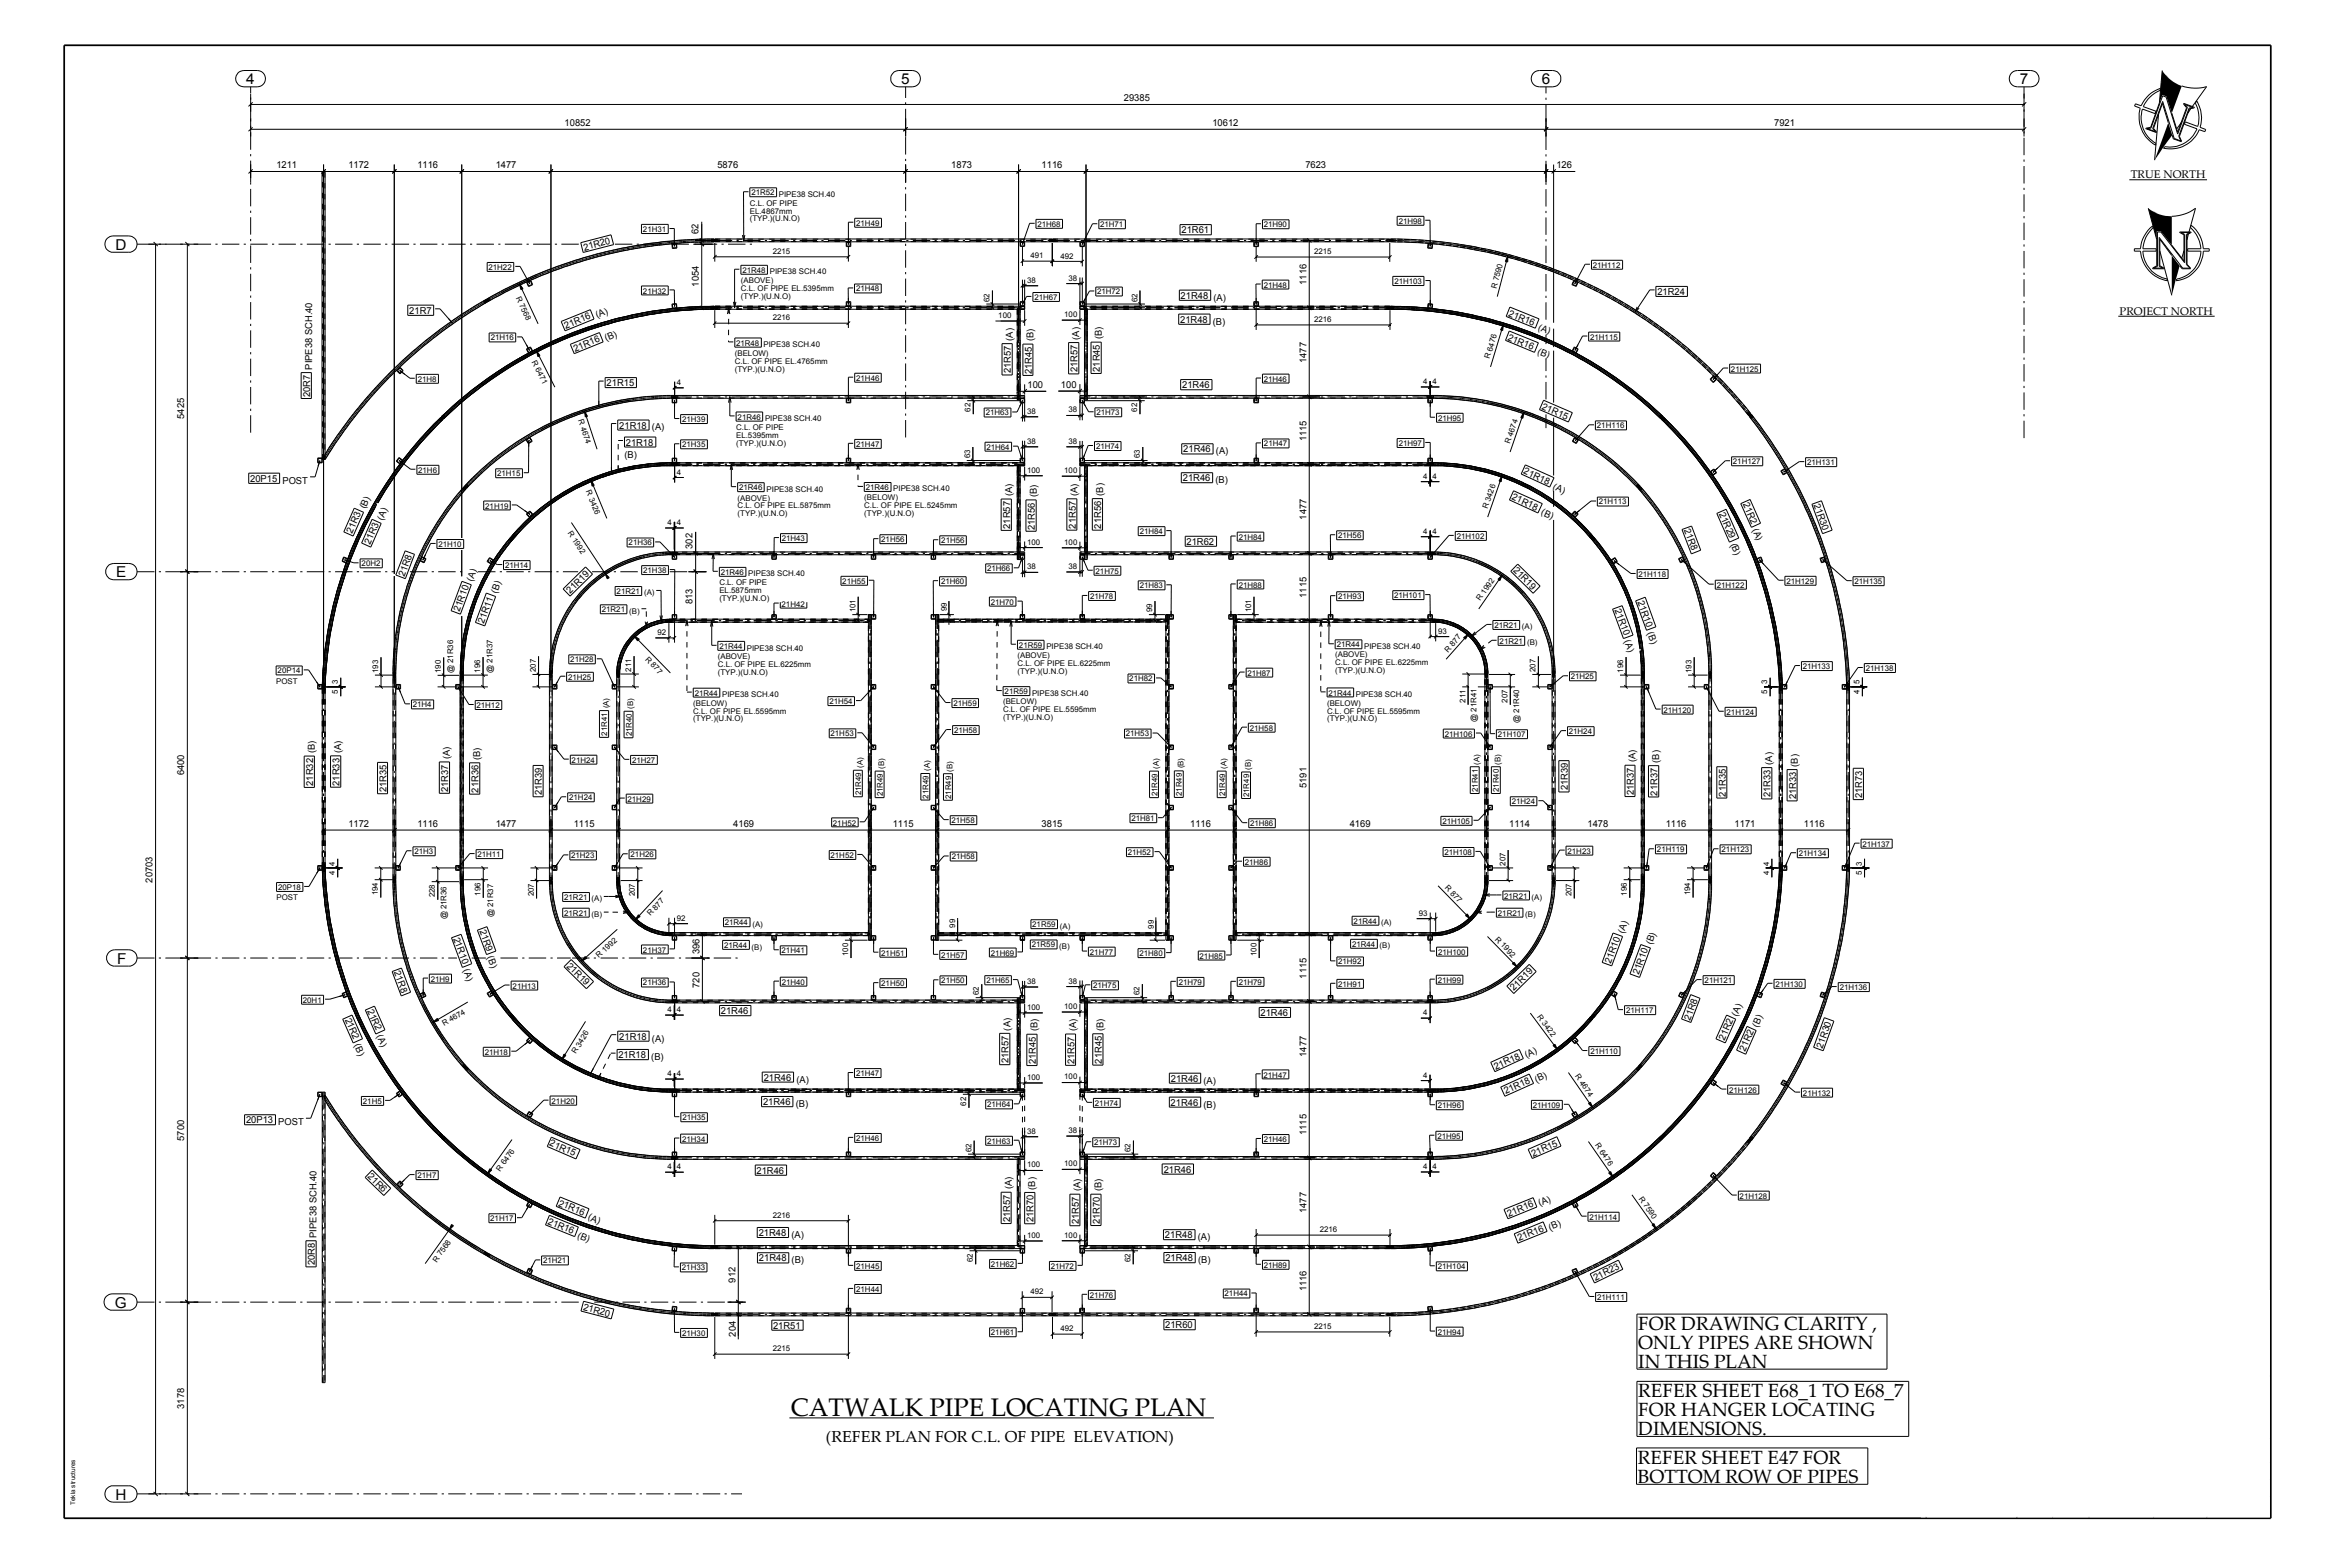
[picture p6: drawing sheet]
<svg xmlns="http://www.w3.org/2000/svg" width="914mm" height="610mm" viewBox="0 0 914 610" stroke-linecap="round" stroke-linejoin="round" font-family="sans-serif">
<defs><g id="words">
<text font-size="9.9" x="307.7" y="551">CATWALK PIPE LOCATING PLAN</text>
<g font-size="7.5">
<text x="637.5" y="517.4">FOR DRAWING CLARITY ,</text>
<text x="637.5" y="524.8">ONLY PIPES ARE SHOWN</text>
<text x="637.5" y="532">IN THIS PLAN</text>
<text x="637.5" y="543.6">REFER SHEET E68_1 TO E68_7</text>
<text x="637.5" y="550.8">FOR HANGER LOCATING</text>
<text x="637.5" y="558.2">DIMENSIONS.</text>
<text x="637.3" y="569.6">REFER SHEET E47 FOR</text>
<text x="637.3" y="576.8">BOTTOM ROW OF PIPES</text>
</g>
<text font-size="6.2" x="321.4" y="561">(REFER PLAN FOR C.L. OF PIPE ELEVATION)</text>
<g font-size="5.8">
<text x="95.8" y="32.9">4</text>
<text x="350.7" y="32.9">5</text>
<text x="599.9" y="32.9">6</text>
<text x="786" y="32.9">7</text>
<text x="45" y="97.2">D</text>
<text x="45.2" y="224.6">E</text>
<text x="45.6" y="374.9">F</text>
<text x="44.6" y="508.8">G</text>
<text x="45" y="583.4">H</text>
</g>
<g font-size="4.3">
<text x="829.1" y="69.4">TRUE NORTH</text>
<text x="824.7" y="122.4">PROJECT NORTH</text>
</g>
<g font-size="3.7">
<text x="437.3" y="39.4">29385</text>
<text x="219.7" y="49">10852</text>
<text x="471.8" y="49">10612</text>
<text x="690.4" y="49">7921</text>
<text x="107.5" y="65.4">1211</text>
<text x="135.6" y="65.4">1172</text>
<text x="162.4" y="65.4">1116</text>
<text x="192.9" y="65.4">1477</text>
<text x="279.1" y="65.4">5876</text>
<text x="370.2" y="65.4">1873</text>
<text x="405.3" y="65.4">1116</text>
<text x="507.9" y="65.4">7623</text>
<text x="605.6" y="65.4">126</text>
<text x="271.8" y="91" transform="rotate(-90 271.8 91)">62</text>
<text x="459.7" y="90.8">21R61</text>
<text x="227.4" y="97.5" transform="rotate(-15 227.4 97.5)">21R20</text>
<text x="271.9" y="111.5" transform="rotate(-90 271.9 111.5)">1054</text>
<text x="508.3" y="110.8" transform="rotate(-90 508.3 110.8)">1116</text>
<text x="459.4" y="116.2">21R48 (A)</text>
<text x="644.9" y="114.8">21R24</text>
<text x="159.3" y="122.1">21R7</text>
<text x="459.2" y="125.6">21R48 (B)</text>
<text x="586.7" y="122.9" transform="rotate(22 586.7 122.9)">21R16 (A)</text>
<text x="220.2" y="127.9" transform="rotate(-22 220.2 127.9)">21R16 (A)</text>
<text x="223.8" y="136.9" transform="rotate(-22 223.8 136.9)">21R16 (B)</text>
<text x="586.4" y="132.2" transform="rotate(22 586.4 132.2)">21R16 (B)</text>
<text x="508.3" y="141.2" transform="rotate(-90 508.3 141.2)">1477</text>
<text x="393.4" y="145.3" transform="rotate(-90 393.4 145.3)">21R57 (A)</text>
<text x="401.5" y="145.5" transform="rotate(-90 401.5 145.5)">21R45 (B)</text>
<text x="419.3" y="144.9" transform="rotate(-90 419.3 144.9)">21R57 (A)</text>
<text x="428" y="144.7" transform="rotate(-90 428 144.7)">21R45 (B)</text>
<text x="120.7" y="154.4" transform="rotate(-90 120.7 154.4)">20R7 PIPE38 SCH.40</text>
<text x="236.1" y="150.2">21R15</text>
<text x="399.8" y="151">100</text>
<text x="412.8" y="150.9">100</text>
<text x="460" y="151">21R46</text>
<text x="599.7" y="159" transform="rotate(23 599.7 159)">21R15</text>
<text x="71.7" y="162.9" transform="rotate(-90 71.7 162.9)">5425</text>
<text x="241" y="166.8">21R18 (A)</text>
<text x="243.5" y="173.4">21R18</text>
<text x="508.3" y="171.7" transform="rotate(-90 508.3 171.7)">1115</text>
<text x="243" y="178.1">(B)</text>
<text x="460.4" y="176">21R46 (A)</text>
<text x="592.6" y="184.2" transform="rotate(24 592.6 184.2)">21R18 (A)</text>
<text x="97.4" y="187.5">20P15 POST</text>
<text x="460.2" y="187.2">21R46 (B)</text>
<text x="588" y="194.2" transform="rotate(24 588 194.2)">21R18 (B)</text>
<text x="678.1" y="196.1" transform="rotate(66 678.1 196.1)">21R2 (A)</text>
<text x="705.7" y="196.4" transform="rotate(70 705.7 196.4)">21R30</text>
<text x="508.3" y="202.1" transform="rotate(-90 508.3 202.1)">1477</text>
<text x="668.8" y="199.9" transform="rotate(66 668.8 199.9)">21R29 (B)</text>
<text x="137.1" y="207.7" transform="rotate(-66 137.1 207.7)">21R3 (B)</text>
<text x="393" y="205.7" transform="rotate(-90 393 205.7)">21R57 (A)</text>
<text x="402.7" y="206.2" transform="rotate(-90 402.7 206.2)">21R56 (B)</text>
<text x="418.6" y="205.7" transform="rotate(-90 418.6 205.7)">21R57 (A)</text>
<text x="428.5" y="205.7" transform="rotate(-90 428.5 205.7)">21R56 (B)</text>
<text x="655.2" y="206.3" transform="rotate(69 655.2 206.3)">21R8</text>
<text x="144" y="212" transform="rotate(-66 144 212)">21R3 (A)</text>
<text x="269.5" y="213.5" transform="rotate(-90 269.5 213.5)">302</text>
<text x="461.7" y="212">21R62</text>
<text x="157.4" y="224.4" transform="rotate(-69 157.4 224.4)">21R8</text>
<text x="588.6" y="222.2" transform="rotate(44 588.6 222.2)">21R19</text>
<text x="221.8" y="231.1" transform="rotate(-44 221.8 231.1)">21R19</text>
<text x="508.3" y="232.6" transform="rotate(-90 508.3 232.6)">1115</text>
<text x="178.8" y="238.3" transform="rotate(-70 178.8 238.3)">21R10 (A)</text>
<text x="269.5" y="235" transform="rotate(-90 269.5 235)">813</text>
<text x="628.2" y="237.3" transform="rotate(70 628.2 237.3)">21R10 (A)</text>
<text x="637.1" y="234.1" transform="rotate(70 637.1 234.1)">21R10 (B)</text>
<text x="188.3" y="242.7" transform="rotate(-70 188.3 242.7)">21R11 (B)</text>
<text x="71.7" y="301.7" transform="rotate(-90 71.7 301.7)">6400</text>
<text x="121.8" y="305.7" transform="rotate(-90 121.8 305.7)">21R32 (B)</text>
<text x="132.1" y="305.7" transform="rotate(-90 132.1 305.7)">21R33 (A)</text>
<text x="150.4" y="308.2" transform="rotate(-90 150.4 308.2)">21R35</text>
<text x="174.4" y="308.1" transform="rotate(-90 174.4 308.1)">21R37 (A)</text>
<text x="186.2" y="308.4" transform="rotate(-90 186.2 308.4)">21R36 (B)</text>
<text x="210.8" y="309.4" transform="rotate(-90 210.8 309.4)">21R39</text>
<text x="508.3" y="306.6" transform="rotate(-90 508.3 306.6)">5191</text>
<text x="610" y="307.5" transform="rotate(-90 610 307.5)">21R39</text>
<text x="635.8" y="309.4" transform="rotate(-90 635.8 309.4)">21R37 (A)</text>
<text x="644.9" y="309.5" transform="rotate(-90 644.9 309.5)">21R37 (B)</text>
<text x="671.5" y="309.9" transform="rotate(-90 671.5 309.9)">21R35</text>
<text x="688.9" y="310.2" transform="rotate(-90 688.9 310.2)">21R33 (A)</text>
<text x="698.8" y="311" transform="rotate(-90 698.8 311)">21R33 (B)</text>
<text x="724.6" y="310.5" transform="rotate(-90 724.6 310.5)">21R73</text>
<text x="135.6" y="321.6">1172</text>
<text x="162.4" y="321.6">1116</text>
<text x="192.9" y="321.6">1477</text>
<text x="223.3" y="321.6">1115</text>
<text x="285.3" y="321.6">4169</text>
<text x="347.4" y="321.6">1115</text>
<text x="405.3" y="321.6">3815</text>
<text x="463.1" y="321.6">1116</text>
<text x="525.2" y="321.6">4169</text>
<text x="587.2" y="321.6">1114</text>
<text x="617.7" y="321.6">1478</text>
<text x="648.1" y="321.6">1116</text>
<text x="675" y="321.6">1171</text>
<text x="701.9" y="321.6">1116</text>
<text x="59.4" y="343.3" transform="rotate(-90 59.4 343.3)">20703</text>
<text x="176.4" y="365.2" transform="rotate(70 176.4 365.2)">21R10 (A)</text>
<text x="186.5" y="362.2" transform="rotate(70 186.5 362.2)">21R9 (B)</text>
<text x="272.1" y="371.2" transform="rotate(-90 272.1 371.2)">396</text>
<text x="220.3" y="376" transform="rotate(44 220.3 376)">21R19</text>
<text x="626.8" y="375.1" transform="rotate(-70 626.8 375.1)">21R10 (A)</text>
<text x="153.2" y="378.3" transform="rotate(69 153.2 378.3)">21R8</text>
<text x="508.3" y="380.7" transform="rotate(-90 508.3 380.7)">1115</text>
<text x="637.6" y="379.5" transform="rotate(-70 637.6 379.5)">21R10 (B)</text>
<text x="272.1" y="384.3" transform="rotate(-90 272.1 384.3)">720</text>
<text x="589" y="385.6" transform="rotate(-44 589 385.6)">21R19</text>
<text x="142.8" y="393.2" transform="rotate(66 142.8 393.2)">21R2 (A)</text>
<text x="280.5" y="394.5">21R46</text>
<text x="490.5" y="395.3">21R46</text>
<text x="134.1" y="396.7" transform="rotate(66 134.1 396.7)">21R2 (B)</text>
<text x="657.6" y="397.1" transform="rotate(-69 657.6 397.1)">21R8</text>
<text x="241" y="404.5">21R18 (A)</text>
<text x="671.1" y="404.9" transform="rotate(-66 671.1 404.9)">21R2 (A)</text>
<text x="709.1" y="407.9" transform="rotate(-70 709.1 407.9)">21R30</text>
<text x="240.6" y="411.6">21R18 (B)</text>
<text x="392.4" y="413.7" transform="rotate(-90 392.4 413.7)">21R57 (A)</text>
<text x="418.1" y="413.9" transform="rotate(-90 418.1 413.9)">21R57 (A)</text>
<text x="428.7" y="413.8" transform="rotate(-90 428.7 413.8)">21R45 (B)</text>
<text x="508.3" y="411.1" transform="rotate(-90 508.3 411.1)">1477</text>
<text x="679" y="409.3" transform="rotate(-66 679 409.3)">21R2 (B)</text>
<text x="403" y="414" transform="rotate(-90 403 414)">21R45 (B)</text>
<text x="582.1" y="416.1" transform="rotate(-24 582.1 416.1)">21R18 (A)</text>
<text x="297.2" y="420.5">21R46 (A)</text>
<text x="455.6" y="420.8">21R46 (A)</text>
<text x="586" y="425.7" transform="rotate(-24 586 425.7)">21R18 (B)</text>
<text x="296.9" y="429.9">21R46 (B)</text>
<text x="455.5" y="430.2">21R46 (B)</text>
<text x="95.8" y="437">20P13 POST</text>
<text x="71.7" y="443.8" transform="rotate(-90 71.7 443.8)">5700</text>
<text x="508.3" y="441.5" transform="rotate(-90 508.3 441.5)">1115</text>
<text x="213.6" y="445.6" transform="rotate(23 213.6 445.6)">21R15</text>
<text x="596.6" y="449.9" transform="rotate(-23 596.6 449.9)">21R15</text>
<text x="142.9" y="458" transform="rotate(44 142.9 458)">21R6</text>
<text x="294.4" y="456.6">21R46</text>
<text x="452.8" y="456.2">21R46</text>
<text x="217.1" y="469" transform="rotate(22 217.1 469)">21R16 (A)</text>
<text x="508.3" y="471.9" transform="rotate(-90 508.3 471.9)">1477</text>
<text x="587.1" y="473.4" transform="rotate(-22 587.1 473.4)">21R16 (A)</text>
<text x="212.9" y="476.2" transform="rotate(22 212.9 476.2)">21R16 (B)</text>
<text x="393" y="475.4" transform="rotate(-90 393 475.4)">21R57 (A)</text>
<text x="402.2" y="475.5" transform="rotate(-90 402.2 475.5)">21R70 (B)</text>
<text x="419.8" y="476.3" transform="rotate(-90 419.8 476.3)">21R57 (A)</text>
<text x="427.9" y="476.3" transform="rotate(-90 427.9 476.3)">21R70 (B)</text>
<text x="295.2" y="480.9">21R48 (A)</text>
<text x="453.3" y="481.7">21R48 (A)</text>
<text x="591.1" y="482.9" transform="rotate(-22 591.1 482.9)">21R16 (B)</text>
<text x="295.3" y="490.7">21R48 (B)</text>
<text x="453.5" y="490.6">21R48 (B)</text>
<text x="122.5" y="492.3" transform="rotate(-90 122.5 492.3)">20R8 PIPE38 SCH.40</text>
<text x="286.2" y="498.9" transform="rotate(-90 286.2 498.9)">912</text>
<text x="508.3" y="502.4" transform="rotate(-90 508.3 502.4)">1116</text>
<text x="620.8" y="498.3" transform="rotate(-26 620.8 498.3)">21R23</text>
<text x="226.7" y="509.6" transform="rotate(15 226.7 509.6)">21R20</text>
<text x="286.3" y="519.9" transform="rotate(-90 286.3 519.9)">204</text>
<text x="300.8" y="516.9">21R51</text>
<text x="453.4" y="516.7">21R60</text>
<text x="71.7" y="548" transform="rotate(-90 71.7 548)">3178</text>
</g>
<g font-size="3">
<text x="292.4" y="76">21R52 PIPE38 SCH.40</text>
<text x="291.8" y="80">C.L. OF PIPE</text>
<text x="291.8" y="83.1">EL.4867mm</text>
<text x="291.8" y="86.1">(TYP.)(U.N.O)</text>
<text x="333.2" y="87.9">21H49</text>
<text x="403.7" y="88.3">21H68</text>
<text x="428.1" y="88.5">21H71</text>
<text x="491.7" y="88.5">21H90</text>
<text x="544.2" y="87">21H98</text>
<text x="250.2" y="90.3">21H31</text>
<text x="300.7" y="98.7">2215</text>
<text x="401" y="100.4">491</text>
<text x="412.7" y="100.6">492</text>
<text x="511.3" y="98.8">2215</text>
<text x="190.1" y="105">21H22</text>
<text x="288.9" y="106.1">21R48 PIPE38 SCH.40</text>
<text x="619.8" y="104.1">21H112</text>
<text x="288.3" y="110.1">(ABOVE)</text>
<text x="288.3" y="113.1">C.L. OF PIPE EL.5395mm</text>
<text x="333.1" y="113.4">21H48</text>
<text x="399.6" y="110">38</text>
<text x="415.8" y="109.1">38</text>
<text x="491.7" y="111.8">21H48</text>
<text x="542.5" y="110.5">21H103</text>
<text x="582.3" y="112.4" transform="rotate(-75 582.3 112.4)">R 7590</text>
<text x="200.7" y="115.8" transform="rotate(65 200.7 115.8)">R 7568</text>
<text x="250.2" y="114.2">21H32</text>
<text x="288.3" y="116.2">(TYP.)(U.N.O)</text>
<text x="385.1" y="117.4" transform="rotate(-90 385.1 117.4)">62</text>
<text x="402.5" y="116.7">21H67</text>
<text x="426.9" y="114.6">21H72</text>
<text x="442.6" y="117.4" transform="rotate(-90 442.6 117.4)">62</text>
<text x="300.7" y="124.5">2216</text>
<text x="388.5" y="123.7">100</text>
<text x="414.1" y="123.4">100</text>
<text x="511.3" y="125.2">2216</text>
<text x="190.9" y="132.4">21H16</text>
<text x="286.4" y="134.5">21R48 PIPE38 SCH.40</text>
<text x="618.7" y="132.1">21H115</text>
<text x="206.8" y="140.8" transform="rotate(63 206.8 140.8)">R 6471</text>
<text x="285.9" y="138.4">(BELOW)</text>
<text x="285.9" y="141.5">C.L. OF PIPE EL.4765mm</text>
<text x="579.6" y="139.8" transform="rotate(-73 579.6 139.8)">R 6476</text>
<text x="162.6" y="148.5">21H8</text>
<text x="263.4" y="149.7">4</text>
<text x="285.9" y="144.5">(TYP.)(U.N.O)</text>
<text x="333.2" y="148.1">21H46</text>
<text x="491.7" y="148.4">21H46</text>
<text x="553.8" y="149.4">4</text>
<text x="557.4" y="149.4">4</text>
<text x="673.5" y="144.5">21H125</text>
<text x="377.6" y="160.2" transform="rotate(-90 377.6 160.2)">62</text>
<text x="383.5" y="161.6">21H63</text>
<text x="399.6" y="161">38</text>
<text x="415.8" y="160.4">38</text>
<text x="426.6" y="161.5">21H73</text>
<text x="442.5" y="160.2" transform="rotate(-90 442.5 160.2)">62</text>
<text x="225" y="163.6" transform="rotate(72 225 163.6)">R 4674</text>
<text x="265.4" y="164.2">21H39</text>
<text x="286.4" y="167.2">C.L. OF PIPE</text>
<text x="287" y="163.2">21R46 PIPE38 SCH.40</text>
<text x="559.6" y="163.7">21H95</text>
<text x="621.4" y="166.6">21H116</text>
<text x="265.4" y="174">21H35</text>
<text x="286.4" y="170.3">EL.5395mm</text>
<text x="286.4" y="173.3">(TYP.)(U.N.O)</text>
<text x="333.2" y="173.9">21H47</text>
<text x="399.6" y="172.6">38</text>
<text x="415.8" y="172.6">38</text>
<text x="491.8" y="173.7">21H47</text>
<text x="544.2" y="173.6">21H97</text>
<text x="587.5" y="172.8" transform="rotate(-71 587.5 172.8)">R 4674</text>
<text x="377.4" y="178.2" transform="rotate(-90 377.4 178.2)">63</text>
<text x="383.8" y="174.9">21H64</text>
<text x="426.5" y="174.7">21H74</text>
<text x="443.6" y="178.2" transform="rotate(-90 443.6 178.2)">63</text>
<text x="162.7" y="184">21H6</text>
<text x="193.5" y="185.3">21H15</text>
<text x="263.4" y="184.7">4</text>
<text x="399.6" y="183.9">100</text>
<text x="414.1" y="184.1">100</text>
<text x="674.3" y="180.6">21H127</text>
<text x="703.2" y="180.9">21H131</text>
<text x="227.9" y="191.1" transform="rotate(67 227.9 191.1)">R 3426</text>
<text x="287.6" y="190.8">21R46 PIPE38 SCH.40</text>
<text x="336.9" y="190.7">21R46 PIPE38 SCH.40</text>
<text x="553.8" y="186.2">4</text>
<text x="557.4" y="186.2">4</text>
<text x="188.8" y="197.9">21H19</text>
<text x="287" y="194.7">(ABOVE)</text>
<text x="287" y="197.8">C.L. OF PIPE EL.5875mm</text>
<text x="336.3" y="194.6">(BELOW)</text>
<text x="336.3" y="197.7">C.L. OF PIPE EL.5245mm</text>
<text x="622.1" y="196.3">21H113</text>
<text x="287" y="200.8">(TYP.)(U.N.O)</text>
<text x="336.3" y="200.7">(TYP.)(U.N.O)</text>
<text x="578.8" y="198.1" transform="rotate(-71 578.8 198.1)">R 3426</text>
<text x="220.8" y="207.4" transform="rotate(57 220.8 207.4)">R 1992</text>
<text x="259.7" y="204.2">4</text>
<text x="263.4" y="204.2">4</text>
<text x="443.5" y="207.8">21H84</text>
<text x="482" y="210">21H84</text>
<text x="520.7" y="209.4">21H56</text>
<text x="553.8" y="207.6">4</text>
<text x="557.4" y="207.6">4</text>
<text x="566.8" y="209.7">21H102</text>
<text x="170.6" y="212.8">21H10</text>
<text x="244.6" y="212.2">21H36</text>
<text x="304.2" y="210.5">21H43</text>
<text x="342.9" y="210.9">21H56</text>
<text x="366.3" y="211.4">21H56</text>
<text x="399.6" y="211.8">100</text>
<text x="414.1" y="211.9">100</text>
<text x="140.7" y="220.3">20H2</text>
<text x="196.5" y="221.1">21H14</text>
<text x="399.6" y="221.5">38</text>
<text x="415.8" y="221.3">38</text>
<text x="250.3" y="222.9">21H38</text>
<text x="279.9" y="227.7">C.L. OF PIPE</text>
<text x="280.4" y="223.6">21R46 PIPE38 SCH.40</text>
<text x="327.7" y="227.2">21H55</text>
<text x="366.2" y="227.3">21H60</text>
<text x="384" y="222.3">21H66</text>
<text x="426.3" y="223.2">21H75</text>
<text x="637.5" y="224.5">21H118</text>
<text x="695.1" y="227.2">21H129</text>
<text x="721.6" y="227.2">21H135</text>
<text x="239.9" y="231.1">21R21 (A)</text>
<text x="279.9" y="230.7">EL.5875mm</text>
<text x="279.9" y="233.8">(TYP.)(U.N.O)</text>
<text x="424.2" y="233.1">21H78</text>
<text x="443.5" y="228.9">21H83</text>
<text x="482" y="228.6">21H88</text>
<text x="520.7" y="233.2">21H93</text>
<text x="542.5" y="232.7">21H101</text>
<text x="576" y="233.8" transform="rotate(-55 576 233.8)">R 1992</text>
<text x="668" y="228.7">21H122</text>
<text x="234.2" y="238.2">21R21 (B)</text>
<text x="304.1" y="236">21H42</text>
<text x="332.8" y="238.3" transform="rotate(-90 332.8 238.3)">101</text>
<text x="368.4" y="237.8" transform="rotate(-90 368.4 237.8)">99</text>
<text x="385.5" y="235.2">21H70</text>
<text x="448.3" y="238.3" transform="rotate(-90 448.3 238.3)">99</text>
<text x="486.8" y="238.3" transform="rotate(-90 486.8 238.3)">101</text>
<text x="581.5" y="244.3">21R21 (A)</text>
<text x="255.9" y="247">92</text>
<text x="520.1" y="251.8">21R44 PIPE38 SCH.40</text>
<text x="559.6" y="246.5">93</text>
<text x="583.5" y="250.4">21R21 (B)</text>
<text x="221.9" y="257.6">21H28</text>
<text x="250.9" y="256.6" transform="rotate(46 250.9 256.6)">R 877</text>
<text x="279.3" y="256.5">(ABOVE)</text>
<text x="279.9" y="252.5">21R44 PIPE38 SCH.40</text>
<text x="395.9" y="256">(ABOVE)</text>
<text x="396.5" y="252.1">21R59 PIPE38 SCH.40</text>
<text x="519.5" y="255.8">(ABOVE)</text>
<text x="563.5" y="253.9" transform="rotate(-49 563.5 253.9)">R 877</text>
<text x="108" y="262">20P14</text>
<text x="147.2" y="261.8" transform="rotate(-90 147.2 261.8)">193</text>
<text x="171.5" y="261.9" transform="rotate(-90 171.5 261.9)">190</text>
<text x="176.3" y="261.9" transform="rotate(-90 176.3 261.9)">@ 21R36</text>
<text x="186.9" y="261.7" transform="rotate(-90 186.9 261.7)">196</text>
<text x="191.6" y="261.6" transform="rotate(-90 191.6 261.6)">@ 21R37</text>
<text x="208.4" y="261.5" transform="rotate(-90 208.4 261.5)">207</text>
<text x="245.6" y="261.4" transform="rotate(-90 245.6 261.4)">211</text>
<text x="279.3" y="259.5">C.L. OF PIPE EL.6225mm</text>
<text x="279.3" y="262.6">(TYP.)(U.N.O)</text>
<text x="395.9" y="259.1">C.L. OF PIPE EL.6225mm</text>
<text x="395.9" y="262.1">(TYP.)(U.N.O)</text>
<text x="485.4" y="262.8">21H87</text>
<text x="519.5" y="258.8">C.L. OF PIPE EL.6225mm</text>
<text x="519.5" y="261.9">(TYP.)(U.N.O)</text>
<text x="597.5" y="261.5" transform="rotate(-90 597.5 261.5)">207</text>
<text x="631.6" y="261.7" transform="rotate(-90 631.6 261.7)">196</text>
<text x="658.1" y="261.8" transform="rotate(-90 658.1 261.8)">193</text>
<text x="701.5" y="260.3">21H133</text>
<text x="726" y="261">21H138</text>
<text x="107.4" y="266">POST</text>
<text x="131.5" y="269.9" transform="rotate(-90 131.5 269.9)">5</text>
<text x="131.5" y="266.3" transform="rotate(-90 131.5 266.3)">3</text>
<text x="221.1" y="264.4">21H25</text>
<text x="439.4" y="265.1">21H82</text>
<text x="611.2" y="264.2">21H25</text>
<text x="687.7" y="269.9" transform="rotate(-90 687.7 269.9)">5</text>
<text x="687.7" y="266.3" transform="rotate(-90 687.7 266.3)">3</text>
<text x="723.6" y="269.9" transform="rotate(-90 723.6 269.9)">4</text>
<text x="723.6" y="266.2" transform="rotate(-90 723.6 266.2)">5</text>
<text x="160.6" y="275.2">21H4</text>
<text x="185.4" y="275.5">21H12</text>
<text x="269.7" y="274.6">(BELOW)</text>
<text x="270.3" y="270.6">21R44 PIPE38 SCH.40</text>
<text x="322.7" y="273.9">21H54</text>
<text x="371" y="274.7">21H59</text>
<text x="390.3" y="274.1">(BELOW)</text>
<text x="390.9" y="270.1">21R59 PIPE38 SCH.40</text>
<text x="516.4" y="274.6">(BELOW)</text>
<text x="516.9" y="270.6">21R44 PIPE38 SCH.40</text>
<text x="570.2" y="273.3" transform="rotate(-90 570.2 273.3)">211</text>
<text x="586.6" y="273.3" transform="rotate(-90 586.6 273.3)">207</text>
<text x="269.7" y="277.6">C.L. OF PIPE EL.5595mm</text>
<text x="269.7" y="280.7">(TYP.)(U.N.O)</text>
<text x="390.3" y="277.1">C.L. OF PIPE EL.5595mm</text>
<text x="390.3" y="280.2">(TYP.)(U.N.O)</text>
<text x="516.4" y="277.6">C.L. OF PIPE EL.5595mm</text>
<text x="516.4" y="280.7">(TYP.)(U.N.O)</text>
<text x="574.5" y="280.8" transform="rotate(-90 574.5 280.8)">@ 21R41</text>
<text x="591.1" y="281.2" transform="rotate(-90 591.1 281.2)">@ 21R40</text>
<text x="647.3" y="277.2">21H120</text>
<text x="671.8" y="278">21H124</text>
<text x="236.3" y="286.3" transform="rotate(-90 236.3 286.3)">21R41 (A)</text>
<text x="245.8" y="286.5" transform="rotate(-90 245.8 286.5)">21R40 (B)</text>
<text x="323.2" y="286.5">21H53</text>
<text x="371.3" y="285.2">21H58</text>
<text x="438.1" y="286.5">21H53</text>
<text x="486.3" y="284.2">21H58</text>
<text x="562.2" y="286.6">21H106</text>
<text x="582.8" y="286.8">21H107</text>
<text x="610.4" y="285.7">21H24</text>
<text x="222.4" y="296.7">21H24</text>
<text x="246" y="296.8">21H27</text>
<text x="221.5" y="311.3">21H24</text>
<text x="244.2" y="311.8">21H29</text>
<text x="335.1" y="309.4" transform="rotate(-90 335.1 309.4)">21R49 (A)</text>
<text x="343.5" y="309.8" transform="rotate(-90 343.5 309.8)">21R49 (B)</text>
<text x="361.3" y="310.7" transform="rotate(-90 361.3 310.7)">21R49 (A)</text>
<text x="370.1" y="310.8" transform="rotate(-90 370.1 310.8)">21R49 (B)</text>
<text x="450.3" y="309.8" transform="rotate(-90 450.3 309.8)">21R49 (A)</text>
<text x="459.9" y="309.7" transform="rotate(-90 459.9 309.7)">21R49 (B)</text>
<text x="476.7" y="309.8" transform="rotate(-90 476.7 309.8)">21R49 (A)</text>
<text x="486.1" y="310.1" transform="rotate(-90 486.1 310.1)">21R49 (B)</text>
<text x="575.1" y="308.1" transform="rotate(-90 575.1 308.1)">21R41 (A)</text>
<text x="583.3" y="308.1" transform="rotate(-90 583.3 308.1)">21R40 (B)</text>
<text x="588.3" y="312.8">21H24</text>
<text x="324.1" y="321.1">21H52</text>
<text x="370.2" y="320.2">21H58</text>
<text x="440.3" y="319.4">21H81</text>
<text x="486.4" y="321.5">21H86</text>
<text x="561.3" y="320.5">21H105</text>
<text x="724.7" y="329.4">21H137</text>
<text x="161.3" y="332.3">21H3</text>
<text x="185.8" y="333.5">21H11</text>
<text x="222.3" y="333.9">21H23</text>
<text x="245.4" y="333.5">21H26</text>
<text x="323.2" y="333.8">21H52</text>
<text x="370.3" y="334.3">21H58</text>
<text x="438.8" y="332.7">21H52</text>
<text x="562" y="332.7">21H108</text>
<text x="609.9" y="332.1">21H23</text>
<text x="644.7" y="331.6">21H119</text>
<text x="669.9" y="331.6">21H123</text>
<text x="699.9" y="333.1">21H134</text>
<text x="130.3" y="340.4" transform="rotate(-90 130.3 340.4)">4</text>
<text x="130.3" y="336.7" transform="rotate(-90 130.3 336.7)">4</text>
<text x="484.4" y="336.5">21H86</text>
<text x="585.8" y="336.8" transform="rotate(-90 585.8 336.8)">207</text>
<text x="688.3" y="340.4" transform="rotate(-90 688.3 340.4)">4</text>
<text x="688.3" y="336.7" transform="rotate(-90 688.3 336.7)">4</text>
<text x="724.4" y="340.4" transform="rotate(-90 724.4 340.4)">5</text>
<text x="724.4" y="336.7" transform="rotate(-90 724.4 336.7)">3</text>
<text x="108.2" y="346.2">20P18</text>
<text x="562" y="345.4" transform="rotate(46 562 345.4)">R 877</text>
<text x="107.6" y="350.2">POST</text>
<text x="147.1" y="348.3" transform="rotate(-90 147.1 348.3)">194</text>
<text x="169.2" y="349.1" transform="rotate(-90 169.2 349.1)">228</text>
<text x="186.9" y="348.4" transform="rotate(-90 186.9 348.4)">196</text>
<text x="207.7" y="348.7" transform="rotate(-90 207.7 348.7)">207</text>
<text x="219.5" y="350.1">21R21 (A)</text>
<text x="247.1" y="348.7" transform="rotate(-90 247.1 348.7)">207</text>
<text x="585.3" y="349.6">21R21 (A)</text>
<text x="611.5" y="348.7" transform="rotate(-90 611.5 348.7)">207</text>
<text x="633.1" y="348.4" transform="rotate(-90 633.1 348.4)">196</text>
<text x="657.7" y="348.3" transform="rotate(-90 657.7 348.3)">194</text>
<text x="173.7" y="357.6" transform="rotate(-90 173.7 357.6)">@ 21R36</text>
<text x="191.9" y="356.7" transform="rotate(-90 191.9 356.7)">@ 21R37</text>
<text x="219.5" y="356.2">21R21 (B)</text>
<text x="253.1" y="356.5" transform="rotate(-47 253.1 356.5)">R 877</text>
<text x="263.3" y="358.2">92</text>
<text x="282" y="359.9">21R44 (A)</text>
<text x="526.7" y="359.3">21R44 (A)</text>
<text x="552.1" y="356.2">93</text>
<text x="582.8" y="356.2">21R21 (B)</text>
<text x="371.6" y="360.9" transform="rotate(-90 371.6 360.9)">99</text>
<text x="401.7" y="360.7">21R59 (A)</text>
<text x="449" y="361.3" transform="rotate(-90 449 361.3)">99</text>
<text x="581.6" y="365.5" transform="rotate(46 581.6 365.5)">R 1992</text>
<text x="250.2" y="370.6">21H37</text>
<text x="281.8" y="368.8">21R44 (B)</text>
<text x="304.1" y="370.8">21H41</text>
<text x="330" y="371.9" transform="rotate(-90 330 371.9)">100</text>
<text x="342.9" y="371.9">21H51</text>
<text x="385.6" y="371.8">21H69</text>
<text x="401.5" y="368.6">21R59 (B)</text>
<text x="424.1" y="371.4">21H77</text>
<text x="488.9" y="371.9" transform="rotate(-90 488.9 371.9)">100</text>
<text x="526.1" y="368.3">21R44 (B)</text>
<text x="559.6" y="371.3">21H100</text>
<text x="233" y="372.8" transform="rotate(-42 233 372.8)">R 1992</text>
<text x="366.3" y="372.6">21H57</text>
<text x="443.4" y="372">21H80</text>
<text x="466.8" y="373">21H85</text>
<text x="520.7" y="375.2">21H92</text>
<text x="167.6" y="381.8">21H9</text>
<text x="250.2" y="383.4">21H36</text>
<text x="304.2" y="383">21H40</text>
<text x="342.9" y="383.7">21H50</text>
<text x="366.3" y="382.5">21H50</text>
<text x="383.8" y="382.5">21H65</text>
<text x="399.6" y="382.8">38</text>
<text x="415.8" y="382.6">38</text>
<text x="458.6" y="383.1">21H79</text>
<text x="482" y="383.1">21H79</text>
<text x="520.7" y="383.9">21H91</text>
<text x="559.5" y="382.4">21H99</text>
<text x="663.3" y="382.4">21H121</text>
<text x="690.8" y="384">21H130</text>
<text x="199.5" y="384.6">21H13</text>
<text x="380.9" y="387.3" transform="rotate(-90 380.9 387.3)">62</text>
<text x="425.4" y="384.5">21H75</text>
<text x="443.4" y="387.3" transform="rotate(-90 443.4 387.3)">62</text>
<text x="715.9" y="385.1">21H136</text>
<text x="117.9" y="390.1">20H1</text>
<text x="259.7" y="393.7">4</text>
<text x="263.4" y="393.7">4</text>
<text x="399.6" y="392.9">100</text>
<text x="414.1" y="392.5">100</text>
<text x="553.8" y="395">4</text>
<text x="598" y="395.6" transform="rotate(53 598 395.6)">R 3422</text>
<text x="632.7" y="394.1">21H117</text>
<text x="172.8" y="399.3" transform="rotate(-30 172.8 399.3)">R 4674</text>
<text x="188.6" y="410.4">21H18</text>
<text x="224.1" y="410.1" transform="rotate(-58 224.1 410.1)">R 3426</text>
<text x="618.8" y="410.1">21H110</text>
<text x="259.7" y="418.7">4</text>
<text x="263.4" y="418.7">4</text>
<text x="333.1" y="418.6">21H47</text>
<text x="414.1" y="419.9">100</text>
<text x="491.7" y="419.2">21H47</text>
<text x="553.8" y="419.3">4</text>
<text x="612.8" y="418.8" transform="rotate(55 612.8 418.8)">R 4674</text>
<text x="399.6" y="420.2">100</text>
<text x="672.8" y="425">21H126</text>
<text x="141.2" y="429.4">21H5</text>
<text x="214.6" y="429.3">21H20</text>
<text x="375.9" y="430.1" transform="rotate(-90 375.9 430.1)">62</text>
<text x="384.1" y="430.8">21H64</text>
<text x="426" y="430.3">21H74</text>
<text x="559.5" y="431.2">21H96</text>
<text x="596.4" y="431">21H109</text>
<text x="701.5" y="426.2">21H132</text>
<text x="265.5" y="435.8">21H35</text>
<text x="333.1" y="443.9">21H46</text>
<text x="399.6" y="441.1">38</text>
<text x="415.8" y="440.8">38</text>
<text x="559.3" y="443.1">21H95</text>
<text x="265.4" y="444.1">21H34</text>
<text x="378" y="448.1" transform="rotate(-90 378 448.1)">62</text>
<text x="384.1" y="444.9">21H63</text>
<text x="425.7" y="445.5">21H73</text>
<text x="439.9" y="448.1" transform="rotate(-90 439.9 448.1)">62</text>
<text x="491.7" y="444.3">21H46</text>
<text x="620.5" y="445.6" transform="rotate(55 620.5 445.6)">R 6476</text>
<text x="194.6" y="455.8" transform="rotate(-54 194.6 455.8)">R 6476</text>
<text x="259.7" y="454.8">4</text>
<text x="263.4" y="454.8">4</text>
<text x="399.6" y="454.2">100</text>
<text x="414.1" y="453.7">100</text>
<text x="553.8" y="454.7">4</text>
<text x="557.4" y="454.7">4</text>
<text x="162.5" y="458.4">21H7</text>
<text x="637.5" y="466.4" transform="rotate(54 637.5 466.4)">R 7590</text>
<text x="676.9" y="466.3">21H128</text>
<text x="300.7" y="473.8">2216</text>
<text x="190.8" y="475.1">21H17</text>
<text x="513.5" y="479.3">2216</text>
<text x="618.5" y="474.6">21H114</text>
<text x="399.6" y="481.6">100</text>
<text x="414.1" y="481.5">100</text>
<text x="169.9" y="491.2" transform="rotate(-55 169.9 491.2)">R 7568</text>
<text x="211.3" y="491.5">21H21</text>
<text x="378.5" y="491" transform="rotate(-90 378.5 491)">62</text>
<text x="439.8" y="491" transform="rotate(-90 439.8 491)">62</text>
<text x="265.3" y="494.2">21H33</text>
<text x="333.2" y="493.7">21H45</text>
<text x="385.6" y="492.8">21H62</text>
<text x="408.9" y="493.7">21H72</text>
<text x="491.7" y="493.2">21H89</text>
<text x="559.5" y="493.9">21H104</text>
<text x="333.2" y="502.7">21H44</text>
<text x="401" y="503.5">492</text>
<text x="424.1" y="504.9">21H76</text>
<text x="476.5" y="504.4">21H44</text>
<text x="621.5" y="505.8">21H111</text>
<text x="265.4" y="519.7">21H30</text>
<text x="385.6" y="519.4">21H61</text>
<text x="412.7" y="517.8">492</text>
<text x="511.3" y="517">2215</text>
<text x="559.5" y="519.3">21H94</text>
<text x="300.7" y="525.6">2215</text>
</g>
<text font-size="2.5" x="29.2" y="585.5" transform="rotate(-90 29.2 585.5)">Tekla structures</text>
</g></defs>
<path d="M25 17.6h858.6v573h-858.6z" fill="none" stroke="#000" stroke-width=".68" stroke-linecap="butt"/>
<g fill="none" stroke="#000" stroke-width=".39">
<path d="M92.6 28.4l1.1-.7 1.2-.3h5.2a3.2 3.2 0 0 1 3.2 3.2 3.2 3.2 0 0 1-3.2 3.2h-5.2a3.2 3.2 0 0 1-2.9-2 3.2 3.2 0 0 1 .6-3.4zM97.5 36.4v7M98.3 39.8l-1.6 1.6M347.6 28.4l1-.7 1.2-.3h5.1a3.2 3.2 0 0 1 3.2 3.2 3.2 3.2 0 0 1-3.2 3.2h-5.1a3.1 3.1 0 0 1-3-2 3.1 3.1 0 0 1 .8-3.4zM596.7 28.4l1.6-.9 5.9-.1a3.2 3.2 0 0 1 3.1 3.2 3.2 3.2 0 0 1-3.1 3.2h-5.2a3.2 3.2 0 0 1-2.9-2 3.2 3.2 0 0 1 .6-3.4zM782.7 28.4l1.1-.7 1.2-.3h5.2a3.2 3.2 0 0 1 3.2 3.2 3.2 3.2 0 0 1-3.2 3.2h-5.2a3.2 3.2 0 0 1-2.9-2 3.2 3.2 0 0 1 .6-3.4zM787.6 36.4v7M788.4 39.8l-1.6 1.6M841.3 27.4l-1.1 12.6-3.4 9.5-1.9 .5 4.1 1.6-1.1-1.6 3.5-9.8 2.3 7.6M841.5 37.3l1.4 .5 4.4 14.4 3.9-10.5-1.1-1.1 3.3 1.2-1.6 .2-4 11 .8 1.9-2.6-1.1-4.5-14.3-3.9 10.5 1.1 1.2-3.3-1.2 1.5-.1zM849 33.4a16.5 16.5 0 0 0 9.6 .3l-5.6 7.8M854.8 39.3a13 13 0 0 1 1.3 10.2l2.2 .9-.4 .8-2.2-.7a12.2 12.2 0 0 1-13.9 7.2l.5-.6a11.5 11.5 0 0 0 12.6-7l-4.9-1.8 .3-.9 4.8 1.8a12.1 12.1 0 0 0-.9-9.1z"/>
<path d="M97.5 46.1v7M97.5 40.6h690.1M97.5 50.3h690.1M98.3 49.5l-1.6 1.6M352.4 46.1v7M353.1 49.5l-1.6 1.6M601.6 46.1v7M602.4 49.5l-1.6 1.6M787.6 46.1v7M788.4 49.5l-1.6 1.6M830.9 40.4l2.2 .7a12.3 12.3 0 0 1 7.5-6.7v.7a12.5 12.5 0 0 0-6.6 6.4l4.9 1.8-.4 .9-4.9-1.8a11.4 11.4 0 0 0 5.2 13.3v.8a12.6 12.6 0 0 1-6-14.4l-2.2-.9zM839.9 44.5l-1.5 17.8"/>
<path d="M845.1 44l2.2 7.4 3.5-9.5-1.2-1.4 .1-.3 4.2 1.5-.1 .3-1.9 .3-3.9 10.8 .8 2-3.1-1.1-.5-1.4M848.8 47.7l-1.8 2.4M852.5 42.2l-1.2 1.8M97.5 66.7h515.4M97.5 63.9v7.1M98.3 65.9l-1.6 1.6M125.9 64v206.5M126.7 65.9l-1.6 1.6M153.4 64v159.3M154.3 65.9l-1.6 1.6M179.7 64v145.3M180.5 65.9l-1.6 1.6"/>
<path d="M214.4 64v200.7M215.1 65.9l-1.6 1.6M291.3 74.6h-2l.1 19.2M291.8 73.1h10.4v3.4h-10.4zM352.4 63.9v7.1M353.1 65.9l-1.6 1.6M396.3 64v62.7M397.2 65.9l-1.6 1.6M422.6 64v62.7M423.3 65.9l-1.6 1.6M601.6 63.9v7.1M602.4 65.9l-1.6 1.6"/>
<path d="M604.5 64v61.6M605.4 65.9l-1.6 1.6M828.5 69.9h30.3M41.7 92.7l1.1-.7 1.1-.2h6.2a3.2 3.2 0 0 1 3.2 3.2 3.2 3.2 0 0 1-3.2 3.1h-6.2a3.2 3.2 0 0 1-2.9-2 3.2 3.2 0 0 1 .7-3.4zM57.7 95h7.1M59.8 94.1l1.6 1.7M60.5 95v486.2M70.1 95h7M72.1 94.1l1.6 1.7M72.9 95v486.2M226 94.4l11.7-3 1.1 3.8-11.9 3zM249.6 87.3h10.4v3.5h-10.4z"/>
<path d="M260.5 88.9h1.9v6.8M261.5 94.9l1.7-.2 .2 1.8-1.8 .2zM261.6 95.1l1.5-.2 .1 1.5h-1.4zM262.3 95.7h.1M270.3 95h7M270.4 93.6h13M272.3 94.1l1.6 1.7M272.3 92.7l1.6 1.6M273 86.3v33.4M277.9 93.1h.2M277.9 93.9h.2M278.1 93h131.3v1.1h-131.3z"/>
<path d="M278.1 94.5v7.3M278.1 99.9h52M278.8 99.2l-1.3 1.4M288.9 91.4l.5 2.4M289.8 91.4l-.4 2.4M329.3 94.1v1.8h1.7v-1.8M329.4 94.3h1.4v1.4h-1.4zM330 94.9l.2 .2zM330.1 95.9v5.9M330.8 99.2l-1.4 1.4M332.1 86.4h-2v8.6M332.6 84.9h10.4v3.5h-10.4z"/>
<path d="M396.9 94.1v1.7h1.8v-1.7M397.1 94.3h1.4v1.4h-1.4zM397.8 95h.1M397.8 95.9v7.6M402.6 86.9h-2l-2.8 8.1 .8-2.2M403.1 85.3h10.3v3.5h-10.3zM409.4 94.5v9M409.4 93.1h.1M409.4 93.9h.1M409.5 93h131.3v1.1h-131.3zM409.5 94.5v9.1M420.2 94.1v1.8h1.8v-1.8"/>
<path d="M420.4 94.3h1.4v1.4h-1.4zM421 95h.1M421.1 95.9v7.7M427 87h-1.9l-4 8 1-2.1M427.6 85.5h10.3v3.5h-10.3zM459.1 87.4h12.2v4h-12.2zM487.8 94.1h1.9v1.8h-1.9zM488.1 94.3h1.4v1.5h-1.4zM488.7 94.9l.2 .2zM488.8 95.9v6M488.8 100h52M489.5 99.3l-1.4 1.4"/>
<path d="M490.6 87h-1.8v8M491.2 85.5h10.4v3.5h-10.4zM506.8 93.6h3.7M508.7 92.7l1.6 1.6M509.4 93.6v417.7M540.8 94.5v7.4M540.8 93.1h.2M540.8 93.9h.2M541.4 99.3l-1.2 1.4M543.6 84.2h10.5v3.4h-10.5zM554.6 85.7h1.8l.1 10v-2.3M555.7 94.7l1.7 .2-.1 1.8-1.8-.2z"/>
<path d="M555.8 94.9l1.5 .2-.2 1.3h-1.3zM556.3 95.7h.1M568.1 95.6a175.8 175.8 0 0 1 36.8 9.8M586.7 99.5v2.4l-1-.2zM586.7 99.5l-4.1 15.9M835.9 81l3.3 12.3v10.1l-1.6 .9v.3h4.4v-.3l-1.6-.9v-10.4l4.7 6.4M836.6 88.7l1-.8 .2 .7a12.1 12.1 0 0 0-4 8.2h5.2v.9h-5.2a11.8 11.8 0 0 0 9.4 10.8l.2 .7a12.6 12.6 0 0 1-10.5-11.5h-2.4v-.9h2.4a12.4 12.4 0 0 1 3.7-8.1zM839.5 90.3h1.3l9.3 11.9v-11l-1.5-.8h3.6l-1.5 .8v11.7l1.5 1.4h-2.9l-9.2-11.9v11.2l1.5 .7h-3.6l1.5-.7zM840.4 97.6l4.7 17.3M845.1 84.2a16.2 16.2 0 0 0 9.2-3.2l-2.6 9.3M845.1 95.4l4.7 6.1v-10.1l-1.7-1.1h4.5l-1.6 1.1v11.5l1.3 1.7h-3.2l-1-1.2M849.8 97.5l-.8 2.9"/>
<path d="M851.5 91.1l-.5 2.2M852.6 87.6a12.2 12.2 0 0 1 4.7 9.2h2.3v.9h-2.3a12.2 12.2 0 0 1-10.5 11.5l.2-.7a11.4 11.4 0 0 0 9.4-10.8h-5.2v-.9h5.2a12.7 12.7 0 0 0-4.1-8.2zM158.7 118.7h10v4h-10zM189.1 116.5l-10.4 6.4-11 8a176.8 176.8 0 0 0-41.2 45.7M189.1 116.6l.6 .8a180.2 180.2 0 0 0-49.3 41.8l-6.5 8.4-7.4 11.1-.5-.1 .5-2M189.1 116.5v.1M189.3 116.4a167.4 167.4 0 0 1 25.6-12 173.5 173.5 0 0 1 49-10.9l14-.5v1.1a180.9 180.9 0 0 0-35.6 3.5 162.9 162.9 0 0 0-19.6 5.3 182.3 182.3 0 0 0-32.9 14.4zM189.4 116.5l-.2 .2M189.6 102.1h10.3v3.5h-10.3zM189.7 117.3h-.1M200.5 103.6h1.9l3.7 6.7M202.1 110.4l1.4 2-.8 .3z"/>
<path d="M202.1 110.4l7.3 15.6M204.9 109.8l1.7-.7 .7 1.6-1.6 .8zM205 108.3l1.1 2M205.1 109.9l1.3-.5 .6 1.3-1.3 .6zM206 110.3h.1M209.2 107.2l-14.1 6.7M249.6 111.3h10.4v3.4h-10.4zM260.5 112.8h1.9l.1 6.2v-2.2M261.6 118.4l1.5-.1 .1 1.4-1.4 .2zM262.3 119h.3zM263.4 119.9l14.5-.8v1.2a151 151 0 0 0-105.3 42.7l-.9-.9a153.3 153.3 0 0 1 33.6-24.5l.4-.2M263.4 119.9l-.2-1.8-1.7 .2 .1 1.8"/>
<path d="M263.4 119.9l-1.8 .2M270.4 119.7h10.4M272.3 119l1.6 1.6M277.9 119.4h.2M285.4 117.4l.4 2.4M286.3 117.4l-.5 2.4M287.7 104.7h-1.9v15.1M288.3 103.2h10.3v3.5h-10.3zM329.3 119.1v-1.8h1.7v1.8M329.4 117.6h1.4v1.4h-1.4zM330 118.2l.2 .2zM330.1 115.9v2.4"/>
<path d="M330.1 119.2v8.4M332 112h-2l.1 6.3M332.5 110.5h10.4v3.5h-10.4zM383.8 119.7h13.2M383.8 118.3h13.1M385.5 119l1.3 1.4M385.5 117.6l1.3 1.4M386.2 113v6.7M397.1 117.6h1.4v1.4h-1.4zM397.8 118.3h.1M397.8 108.8v8.5M397.8 111.2h6.1"/>
<path d="M397.8 101.6h11.6M398.4 110.5l-1.2 1.3M398.4 100.9l-1.2 1.4M398.7 117.3h-1.8v1.8M398.7 108.8v11.5h-1.8M398.7 119.1h-120.6v1.2h117.7M399.4 110.5l-1.4 1.3M401.3 115.3h-1.8l-1.7 3M401.9 113.8h10.3v3.5h-10.3zM409.5 101.7h11.6M410 100.9l-1.3 1.4M410.2 101.1l-1.3 1.3"/>
<path d="M415 110.3h6.1M420.2 117.3h1.8v1.8M420.2 107.9v12.4h1.8M420.2 119.1h120.7v1.2h-117.8M420.4 117.6h1.4v1.4h-1.4zM420.9 109.6l-1.4 1.3M421 118.3h.1M421.1 107.9v9.4M421.7 109.6l-1.2 1.3M421.7 101.1l-1.2 1.3M422.1 118.3h23.4M425.4 119.7h20.1"/>
<path d="M425.8 113.2h-1.9l-2.8 5.1 1.1-2.1M426.4 111.7h10.3v3.4h-10.3zM443 119l1.2 1.4M443 117.6l1.2 1.4M443.6 113v6.7M458.9 112.9h12.2v3.9h-12.2zM487.8 119.1v-1.8h1.9v1.8M488.1 117.6h1.4v1.4h-1.4zM488.7 118.2l.2 .2zM488.8 119.2v9.2M490.6 110.5h-1.9l.1 7.8v-2.4M491.2 109h10.3v3.4h-10.3z"/>
<path d="M506.8 119.7h4.6M508.7 119l1.6 1.6M540.9 119.4h.1M542 107.5h12.1v3.6h-12.1zM554.7 109.1h1.8v9.9M555.5 119.9l-14.5-.8v1.2a151 151 0 0 1 105.3 42.7l.9-.9a156.7 156.7 0 0 0-23.3-18.4l-5.1-3.2-5.6-3.1M555.5 119.9l.2-1.8 1.7 .2-.1 1.8M555.5 119.9l1.8 .2M555.8 118.3l1.5 .1-.2 1.4-1.3-.1zM556.4 119l.2 .1zM587.5 119.5l11.3 4.5-1.4 3.7-11.3-4.6zM612.3 109.1a177.5 177.5 0 0 0-71.3-15v-1.1a179 179 0 0 1 140.3 68l-.8 .7a179.2 179.2 0 0 0-58.4-48l-8.1-3.9"/>
<path d="M612.3 109.1l1.5 .6M612.4 109.1l1.6 .7M612.4 109.1l-.8 1.6 1.7 .7 .7-1.6M612.5 109.3l1.2 .6-.5 1.3-1.3-.5zM612.8 110.2v.2zM618.7 102.8h-1.9l-4 7.4 1.1-2M619.3 101.3h12.1v3.4h-12.1zM637 119.4l-.9 2.2M637.8 119.9l-1.7 1.7M643.8 112.8h-1.9l-5.8 8.8M644.3 111.4h12.3v3.9h-12.3zM169.3 120.1h1.9l4.7 5.5-1.5-1.8"/>
<path d="M190.3 129.5h10.4v3.5h-10.4zM201.3 131.1h1.8l2.9 5.1M204.8 135.8l1.6-.8 .9 1.6-1.6 .8zM204.9 134.2l1.1 2M205.1 135.9l1.2-.7 .7 1.3-1.3 .7zM206.1 136.2h.1M208.7 136.4l1.4 1.9-.8 .5zM208.7 136.4l7.2 14.2M218.4 125.1l11.3-4.6 1.4 3.6-11.2 4.6zM221.9 133.9l11.4-4.5 1.4 3.6-11.3 4.6zM233 126.5a151.8 151.8 0 0 0-46.6 23.9M261.6 120.1a150 150 0 0 0-54.4 16.5"/>
<path d="M277.9 120.1h.2M278.1 120.6v7M278.1 125.7h52M278.7 125.1l-1.2 1.3M283 122.2l.5-2.4 .5 2.4M285.9 131.5h10.3v3.5h-10.3zM330.8 125.1l-1.4 1.3M387.3 124.9h11.4M389.9 133.7h4v12.2h-4zM395.8 120.3v33.5M395.8 120.3l.5-.6 .6 .6M396.9 120.3v33.5"/>
<path d="M397 124.2l-1.3 1.4M398 133.9h3.9v12.1h-3.9zM398.7 120.6v6.1M399.4 124.2l-1.4 1.4M413.2 124.5h9.4M415.8 133.3h4v12.2h-4zM420.2 120.6v5.8M420.9 123.9l-1.4 1.3M422 120.3v33.5M422 120.3l.6-.6 .5 .6M423.1 120.3v33.5M423.2 123.9l-1.3 1.3"/>
<path d="M424.5 133.1h4v12.2h-4zM458.6 122.2h12.2v4h-12.2zM488.8 126.4h52.1M489.5 125.7l-1.4 1.4M540.9 120.1h.1M540.9 120.6v7.8M541.4 125.7l-1.2 1.4M557.3 120.1a150 150 0 0 1 54.4 16.5M564.6 121.6a152.9 152.9 0 0 1 39.8 12M585 126.2l-.3 2.4-.8-.2zM585 126.2l-5 16.5M587.2 128.8l11.4 4.5-1.5 3.8-11.3-4.7z"/>
<path d="M604.5 127.8v7.2M604.5 136.4v20.2M611.7 136.6l.9-1.6 1.5 .8-.9 1.6M611.7 136.6l1.5 .8M612.6 135.2l1.2 .7-.6 1.3-1.2-.7zM613 136.1h.1M614 134.1l-1.1 2M617.6 130.7h-1.8l-2.9 5.4M618.2 129.2h12.1v3.5h-12.1zM824.2 123h37.5M117.2 144.9h4v10.1h-4zM154.3 144.2l1.4-1.3 1.2 1.3-1.3 1.3z"/>
<path d="M154.7 144.2l1-1 .9 1-1 1zM155.5 144.2h.1M157.5 145.6l-1.9-1.4 3.9 3h1.9M162 145.6h8.6v3.5h-8.6zM227.4 159.9l1.2 2.1-.8 .2zM227.4 159.9l4.9 14.9M234.9 148.3h-1.9v10M235.5 146.9h12.1v3.9h-12.1zM245.4 155.6a106.7 106.7 0 0 0-35 11.5M261.5 154.9v1.8h1.8v-1.8M261.7 155.1h1.4v1.4h-1.4zM262.3 154.9v-1.1a111.3 111.3 0 0 0-49.4 11.4l-6.8 3.7a97.5 97.5 0 0 0-18.8 13.7l-6.5 6.5 .8 .8a97.3 97.3 0 0 1 11.1-10.4l3.6-2.9 7.7-5.2a109.7 109.7 0 0 1 56.9-16.5h137.8"/>
<path d="M262.3 154.8h.3M262.3 154h.3M262.3 155.9h.1M262.5 148.5v6.4M262.5 155.9v6.9h1.8M262.5 150.9h3.5M262.6 148.5v5M263.1 150.2l-1.3 1.3M263.2 150.2l-1.3 1.3M284 154.3v7.5h1.8M284 154.3l-.5 2.3M284 154.3l.5 2.3"/>
<path d="M329.3 154.9v1.8h1.7v-1.8M329.4 155.1h1.4v1.4h-1.4zM330 155.8l.2 .2zM332 146.7h-1.9v9.2M332.6 145.2h10.3v3.5h-10.3zM376.3 155.9h20.6M376.3 154.4h10M378 155.2l1.4 1.3M378 153.8l1.4 1.3M378.7 154.4v6.7M382.9 158.7h10.5v3.5h-10.5zM395.8 154.9v.7h1.1"/>
<path d="M395.8 153.8h-133.2v1.1M395.8 153.8l.5 .6 .6-.6M396.3 149.5v2.6M396.3 152.2h10.8M396.9 154.9v1.8h1.8M396.9 153.8h1.8v10.2M397.1 155.1h1.4v1.4h-1.4zM397.2 151.4l-1.6 1.6M397.8 155.9h.1M397.8 156.8v7.2M397.8 155.9l-2.1 4.4h-1.8M398.7 149.5v4"/>
<path d="M399.5 151.4l-1.6 1.6M411.8 152.1h10.8M420.2 154.9h137.8l7.7 .4a109 109 0 0 1 24.1 4.6 110.9 110.9 0 0 1 47.6 30l.8-.8-4.3-4.3a106.2 106.2 0 0 0-19.7-15.1l-11-5.9-10.1-3.9a111.5 111.5 0 0 0-19.6-4.9 116.7 116.7 0 0 0-16.9-1.2v1.1M420.2 149.4v4.1M420.4 155.1h1.4v1.4h-1.4zM421 151.3l-1.6 1.6M421 155.9h.1M421.1 156.8v6.7M422 154.9v1.8h-1.8M422 153.8h-1.8v9.7M422 153.8l.6 .6 .5-.6M422.1 155.9h23.3"/>
<path d="M422.3 157.9l-1.2-2 2.5 4.3h1.9M422.6 149.4v2.4M423.1 154.9v.7h-1.1M423.1 153.8h133.2v1.1M423.3 151.3l-1.6 1.6M426 158.7h10.5v3.4h-10.5zM432.2 154.4h13.2M442.9 155.2l1.3 1.3M442.9 153.8l1.3 1.3M443.6 154.4v6.7M459.4 147.7h12.2v3.9h-12.2zM487.8 154.9v1.8h1.9v-1.8"/>
<path d="M488.1 155.1h1.4v1.4h-1.4zM488.7 155.8l.2 .2zM490.6 147.1h-1.8v8.8M491.2 145.5h10.4v3.5h-10.4zM506.8 154.4h6.8M508.7 153.6l1.6 1.6M552.9 150.5h7.2M555.6 154.9v1.8h1.8v-1.8M555.8 155.1h1.4v1.4h-1.4zM556.3 148.3v5.2M556.3 154.8h.3M556.3 154h.3"/>
<path d="M556.3 155.9h.1M556.5 148.3v6.6M556.5 155.9v6.4h1.9M556.6 148.3v4.6M557 149.9l-1.2 1.3M557.1 149.9l-1.3 1.3M557.3 149.9l-1.4 1.3M579.5 156.7a109.3 109.3 0 0 1 26.3 9M600.6 155.7l11.2 4.8-1.5 3.7-11.3-4.9zM665.6 147.6l1.1-1 1 1-1 1zM666.6 147.6h.1M666.7 146.3l1.2 1.3-1.2 1.2-1.3-1.2z"/>
<path d="M672.4 143.2h-1.8l-3.9 4.4 1.6-1.8M673 141.6h12v3.5h-12zM123.6 178.2h1.8v1.8h-1.8zM123.8 178.4h1.4v1.4h-1.4zM125.4 178.7h.9M126.5 176.7v-109.7h-1.2v111.2M155.3 178.2l1.2 1-.9 1.1-1.2-.9zM155.4 179.2l.1 .1zM156.7 179.1a137.4 137.4 0 0 1 14.9-16.8l.8 .9a142.8 142.8 0 0 0-19.1 22.5l-6.3 10M156.7 179.1l-1.4-1.1-1.1 1.4 1.4 1.1M156.7 179.1l-1.1 1.4M171.9 162.3l-.2 .1"/>
<path d="M172.4 162.9l-.1 .1M204.6 171l1.6-.9 .9 1.6-1.5 .9zM204.9 171.1l1.3-.8 .6 1.3-1.1 .7zM205.7 173.7v-2.3v12.5h-1.9M205.8 171.3l.2 .1zM239.8 164.8h-1.9v19.3M240.4 163.4h12.2v3.9h-12.2zM243 170h12.2v3.9h-12.2zM261.7 178.4h1.4v1.4h-1.4zM262.3 179.2h.1M264.3 172.6h-1.8v6.6M264.8 161.3h10.5v3.5h-10.5z"/>
<path d="M264.8 171.1h10.5v3.5h-10.5zM286.4 160.3h10.4v3.5h-10.4zM329.4 178.4h1.4v1.4h-1.4zM330 179.1l.2 .1zM332 172.5h-1.9v6.7M332.6 170.9h10.3v3.5h-10.3zM376.2 179.2h20.7M377.9 179.9l1.3 1.4M377.9 178.5l1.3 1.3M378.5 173.9v6.7M383.3 172h10.3v3.5h-10.3zM394.2 173.6h1.9l1.7 5.6-.7-2.3"/>
<path d="M397.1 178.4h1.4v1.4h-1.4zM397.8 179.2h.1M397.8 173.8h6.1M397.8 171.4v6.8M397.8 162.1h6.1M398.4 161.5l-1.2 1.2M398.4 173.1l-1.2 1.4M398.7 178.2h-1.8v1.8M398.7 171.4v9.8h-1.8M399.4 161.5l-1.4 1.2M399.4 173.1l-1.4 1.4M415 173.8h6.1"/>
<path d="M415 161.6h6.1M420.2 178.2h1.8v1.8M420.2 171.5v9.7h1.8M420.4 178.4h1.4v1.4h-1.4zM420.9 173.1l-1.4 1.4M420.9 161l-1.4 1.3M421 179.2h.1M421.1 171.5v6.7M421.7 173.1l-1.2 1.4M421.7 161l-1.2 1.3M422.1 179.2h24.4M425.3 173.3h-1.9l-2.3 5.9 .9-2.2"/>
<path d="M425.9 171.8h10.3v3.5h-10.3zM444 179.9l1.3 1.4M444 178.5l1.3 1.3M444.7 173.9v6.7M459.8 172.6h12.2v4h-12.2zM488.1 178.4h1.4v1.4h-1.4zM488.7 179.1l.2 .1zM490.6 172.3h-1.8v6.9M491.2 170.8h10.4v3.4h-10.4zM508.7 179.8l1.6 1.6M543.6 170.6h10.5v3.5h-10.5zM554.6 172.1h1.9v7.1"/>
<path d="M555.8 178.4h1.4v1.4h-1.4zM556.3 179.2h.1M559 160.8h10.3v3.5h-10.3zM592.9 160.4l-.3 2.3-.9-.2zM592.9 160.4l-5.3 15.5M604.5 162.5v22.5M612.7 170.1l1.6 .9-1 1.6-1.5-.9zM612.7 170.3l1.3 .8-.8 1.2-1.1-.7zM612.9 171.4h.1M614.6 169.6l-1.6 1.8M620.3 165.3h-2l-5.3 6.1M620.8 163.7h12.1v3.5h-12.1z"/>
<path d="M646.5 162.9l.1 .1M647 162.3l.2 .1M673.2 179.2h-1.9l-4.6 4.4 1.7-1.6M673.8 177.7h12.1v3.5h-12.1zM680.6 161.6l.1 .2M681.2 161.1l.1 .2M702.1 179.6h-2l-5.9 4 1.9-1.3M702.6 178.1h12.1v3.4h-12.1zM96.8 184.1h12v3.9h-12zM123.8 181.4l.7-2.2-1.9 6.3h-2M137.8 197.7l3.7 1.6-4.1 9.2-3.6-1.6zM146.2 196.9a152 152 0 0 0-17.8 50.7l-1.5 11.7-.4 7.8h-1.1a169 169 0 0 1 2.5-23.7l3.2-13.5 3.7-11.1"/>
<path d="M155.6 180.5a152.6 152.6 0 0 0-20.5 37.3M157.3 180.7l-1.9-1.5 4.4 3.3h1.8M162.2 181h8.6v3.5h-8.6zM180.6 189.3l.8 .8-5 6.2-4.7 6.5a110.3 110.3 0 0 0-17.2 49l-.5 10.7h-1.1a111.6 111.6 0 0 1 6.9-38.5l2-5.1a109.9 109.9 0 0 1 18.8-29.6zM180.8 189.3v.1M181.4 189.8v.1M188.2 194.9h10.3v3.5h-10.3zM192.9 182.4h10.4v3.4h-10.4zM199.1 196.4h1.9l5.1 3.6M204.1 198.6l2 1.4M204.8 200l1.4-1.2 1.1 1.3-1.3 1.2zM205.1 200l1.1-.9 .9 1-1.1 .9z"/>
<path d="M206.1 199.9v.3zM230 186.8l1.2 2-.8 .3zM230 186.8l6.1 14.9M240.5 180.9v2.4M246.7 181.9a80.7 80.7 0 0 0-32.2 13.3M261.5 180v-1.8h1.8v1.8M262.3 180v1.2a78.4 78.4 0 0 0-31.6 5.9l-6.6 3a79.6 79.6 0 0 0-24.2 19.4l-.8-.8a81.6 81.6 0 0 1 38.1-25.1 87.2 87.2 0 0 1 19.2-3.4l142.3-.2M262.3 180.3h.3M262.3 181h.3M262.5 180.1v7.6M262.5 185.8h3.5M262.6 180v1.2h133.2"/>
<path d="M262.6 181.5v6.2M263.1 185.2l-1.3 1.2M263.2 185.2l-1.3 1.2M284.6 180.5v8.8h1.8M284.6 180.5l-.5 2.3M284.6 180.5l.5 2.3M287 187.8h10.3v3.5h-10.3zM329.3 180v-1.8h1.7v1.8M333.4 182.8l.4-2.4 .5 2.4M336.3 187.7h10.4v3.5h-10.4zM376.2 180.6h2.6M389.6 194.1h3.9v12.2h-3.9z"/>
<path d="M395.8 181.2l.5-.6 .6 .6M395.8 181.2v33.5M396.3 182.9v4M396.3 185.1h9.4M396.9 181.2v33.5M397 184.4l-1.3 1.4M398.7 181.5v5.4M399.2 194.5h4v12.2h-4zM399.4 184.4l-1.4 1.4M413.2 185.3h9.4M415.1 194.1h3.9v12.1h-3.9zM420.2 180h138.7a81.2 81.2 0 0 1 54.3 21.7l6.6 7.1-.8 .7-5.7-6.1a80.8 80.8 0 0 0-41.2-21l-7.2-1-8.3-.2v-1.2"/>
<path d="M420.2 181.5v5.6M420.9 184.6l-1.4 1.3M422 181.2l.5-.6 .6 .6M422 181.2v33.5M422.6 183v4.1M423.1 181.2v33.5M423.2 184.6l-1.3 1.3M425 194h4v12.2h-4zM445.5 180.6h1M459.7 183.9h12.1v3.9h-12.1zM487.9 180v-1.8h1.8v1.8M506.8 180.6h6.8"/>
<path d="M552.9 187.4h7.2M555.6 180v-1.8h1.8v1.8M556.3 180v1.2h-133.2M556.3 181.5v7.7M556.3 180.3h.3M556.3 181h.3M556.5 180.1v9.1M556.6 182.1v7.1M557 186.7l-1.2 1.3M557.1 186.7l-1.3 1.3M557.3 186.7l-1.4 1.3M573.4 182a86.6 86.6 0 0 1 21.6 7.6"/>
<path d="M584.5 185.1l-.4 2.4-.8-.4zM584.5 185.1l-5.6 16.1M588.9 190.9l11.2 5-1.7 3.7-11.1-5.1zM593.5 180.8l11.2 5-1.7 3.7-11.1-5.1zM604.5 190.9v6.3M612.7 198.8l1.4 1.2-1.2 1.3-1.4-1.2zM612.8 199.9v.3zM612.8 199.1l1 .9-.9 1-1-.9zM621 194.9h-1.9l-6.3 5.1 1.9-1.5M621.5 193.4h12.1v3.4h-12.1zM637.5 189.8l.1 .1M638 189.3l.2 .1"/>
<path d="M665.5 183.5l-.1-.1a155 155 0 0 0-18.1-21.1l-.8 .9 1.4 1.2a166.3 166.3 0 0 1 16.6 19.7l2.2 3.2a151.7 151.7 0 0 1 21.5 48.6l1.7 7.8a163.7 163.7 0 0 1 2.5 23.4h1.1M665.5 183.5l1.4-1 1 1.4-1.4 1M665.5 183.5l1 1.4M665.7 183.5l1.1-.8 .9 1.2-1.2 .8zM666.5 184.9v.1a153.6 153.6 0 0 1 17.3 32.8M666.6 183.6h.1M668 199.7l3.7-1.6 4.9 11.2-3.7 1.6zM677.3 195.9l3.7-1.6 4 9.2-3.5 1.6zM693.2 183.3l1.2-.8 .7 1.3-1.2 .7zM694 183.6h.1M694.4 182.3l-7-11.2-6.8-9.2 .9-.7a181.1 181.1 0 0 1 28.6 52.6 184.3 184.3 0 0 1 8.6 37.8l.8 9.8 .2 5.7h-1.1M694.4 182.3l1 1.6"/>
<path d="M694.4 182.3l-1.5 .9 .9 1.5 1.6-.8M695.4 183.9l3.9 7.1 4.1 8.7 4.3 10.8 2.1 6.2M705 196.2l3.7-1.4 4.2 11.4-3.7 1.4zM133.7 216.7l1.7 .6-.7 1.7-1.6-.6zM133.8 216.9l1.3 .5-.5 1.4-1.3-.5zM134.1 217.8l.2 .1zM134.2 217.8l3.5 1.1h1.8M134.2 217.8l2.3 .7M140.1 217.4h8.7v3.5h-8.7zM144.8 202l3.5 1.6-4 9.3-3.6-1.7zM157.6 214.3l3.7 1.3-3.6 9.5-3.7-1.4zM164.2 216.6l1.6 .7-.8 1.6-1.6-.7z"/>
<path d="M164.3 216.8l1.2 .6-.6 1.3-1.2-.6zM164.5 217.7l.2 .1zM169.5 211.4h-1.9l-3 6.4 1-2.2M170 209.9h10.4v3.5h-10.4zM179.7 214v10.2M190.5 217.2l1.3 .7-.8 1.2-1.2-.7zM190.5 216.9l1.5 .9-1 1.6-1.5-1zM190.8 218v.3zM192.8 219.3l-2-1.1 2.7 1.4h1.9M195.9 218.1h10.3v3.5h-10.3zM198.9 208.9l.9 .6a79.3 79.3 0 0 0-19.2 45.3l-.3 4.8v85.7a84.3 84.3 0 0 0 2.4 17.4 81.6 81.6 0 0 0 17.1 32.6l-.9 .7a80.6 80.6 0 0 1-18-35.9l-1.4-8.9-.4-7.9v-81.8a81.4 81.4 0 0 1 19.8-52.6zM199.1 208.8v.2"/>
<path d="M199.7 209.3l-.1 .2M222.3 203.3l13.1 19.7M244 209.3h10.3v3.5h-10.3zM249.9 216.7a46.5 46.5 0 0 0-26 17.1M254.9 210.8h1.9l5.7 5.9-1.7-1.6M258.8 205.4h7.2M261.5 215.8v1.8h1.8v-1.8M261.7 216h1.4v1.4h-1.4zM262.3 215.8v-1.1a47.3 47.3 0 0 0-48.5 47.4h1.1a46.4 46.4 0 0 1 29.1-43 47.7 47.7 0 0 1 15.9-3.3h138.8M262.3 215.6h.3M262.3 214.9h.3M262.3 203v10.8"/>
<path d="M262.3 216.7h.1M262.5 203v12.8M262.6 203v11.4M263.1 204.7l-1.4 1.4M263.2 204.7l-1.3 1.4M268 215.3h11.7M269.9 214.5l1.5 1.6M270.7 206.9v34.6M277.5 215.2v7h1.8M277.5 215.2l-.5 2.3M277.5 215.2l.5 2.3M300.3 215.8v1.8h1.8v-1.8"/>
<path d="M300.5 216h1.4v1.4h-1.4zM301.1 216.7l.1 .1zM303.1 209.1h-1.9v7.6v-2.3M303.7 207.6h10.3v3.5h-10.3zM339 215.8v1.8h1.8v-1.8M339.3 216h1.3v1.4h-1.3zM339.9 216.7l.1 .1zM341.8 209.5h-1.9v7.2M342.4 208h10.3v3.5h-10.3zM362.3 215.8v1.8h1.8v-1.8M362.5 216h1.4v1.4h-1.4zM363.1 216.7l.2 .1z"/>
<path d="M365.1 210h-1.9v6.7M365.7 208.4h10.3v3.5h-10.3zM383.5 219.4h10.4v3.4h-10.4zM395.8 215.8v1.9h1.1v-1.9M395.8 214.7l.5 .6 .6-.6M395.8 214.7h-133.2v1.1M396.3 210.7v2.1M396.3 213h9.4M396.9 214.7h1.8v9.8M396.9 217.6h1.8M397 218.9l.8-2.2-1.5 4.2h-1.8M397 212.3l-1.3 1.4"/>
<path d="M397.1 216h1.4v1.4h-1.4zM397.8 216.7h.1M397.8 217.7v6.8M398.7 210.7v3.7M399.4 212.3l-1.4 1.4M413.2 213.1h9.4M420.2 215.8h138.8a46 46 0 0 1 26.7 9.5 46.6 46.6 0 0 1 11.7 13l2.4 4.4a46.8 46.8 0 0 1 4.1 19.4h1.2a47.4 47.4 0 0 0-48.5-47.4v1.1M420.2 210.7v3.7M420.2 217.6h1.8M420.4 216h1.4v1.4h-1.4zM420.9 212.4l-1.4 1.4M421 216.7h.1"/>
<path d="M421.1 217.7v6.7M422 215.8v1.9h1.1v-1.9M422 214.7l.5 .6 .6-.6M422 214.7h-1.8v9.7M422.1 218.9l-1-2.2 2.2 5.1h1.9M422.6 210.7v4M423.1 214.7h133.3v1.1M423.2 212.4l-1.3 1.4M442.9 204.9h10.4v3.5h-10.4zM453.8 206.4h1.9v10.3M454.8 215.8v1.8h1.8v-1.8M455 216h1.4v1.4h-1.4z"/>
<path d="M455.6 216.7h.1M461.2 208.6h12.2v3.9h-12.2zM478.1 215.8v1.8h1.8v-1.8M478.3 216h1.4v1.4h-1.4zM478.9 216.7l.1 .1zM480.8 208.5h-1.8v8.2M481.4 207h10.3v3.5h-10.3zM506.8 215.3h5.2M508.7 214.5l1.6 1.6M516.8 215.8v1.8h1.9v-1.8M517.1 216h1.3v1.4h-1.3zM517.7 216.7l.1 .1z"/>
<path d="M519.5 208h-1.8v8.7v-2.3M520.1 206.5h10.3v3.5h-10.3zM552.9 208.8h7.2M555.6 215.8v1.8h1.8v-1.8M555.8 216h1.4v1.4h-1.4zM556.4 216.7h.1M556.4 215.6h.2M556.4 214.9h.2M556.4 206.4v8M556.5 206.4v9.4M556.6 206.4v7.4M557.1 208.1l-1.3 1.4"/>
<path d="M557.3 208.1l-1.4 1.4M565.7 208.3h-1.9l-7.3 8.4M566.3 206.8h12.1v3.4h-12.1zM575.1 218.6a46.5 46.5 0 0 1 17.6 12.3M590.5 219.5l8.8 8.5-2.7 2.8-8.8-8.6zM604.5 202.3v61.9M619.2 209.3l.1 .2M619.8 208.8v.2M626.9 217.8l1.5-.9 .9 1.5-1.4 1zM627.1 217.9l1.3-.7 .7 1.2-1.2 .7zM628.1 218.2h.1M630 219.6l-1.9-1.4 6.5 4.9h1.8"/>
<path d="M653.1 217.3l1.6-.7 .8 1.6-1.6 .7zM653.4 217.4l1.2-.6 .6 1.3-1.2 .6zM654.2 217.7l.2 .1zM654.5 206l3.7-1.4 3.6 9.4-3.7 1.5zM655.5 218.2l-4.2-8.5-4.1-6.9-3.8-5.5-5.9-7.2 .8-.8a113.6 113.6 0 0 1 17.1 25.9l3.7 8.8a111.6 111.6 0 0 1 6.5 29.1l.4 9.4h-1.1a110.3 110.3 0 0 0-4.7-31.8l-4.1-11.3M655.5 218.2l.6 1.2M656.1 219.4l-1.8-1.6 10.7 9.4h1.8M683.5 217.3l1.7-.6 .7 1.7-1.7 .6zM683.8 217.4l1.3-.5 .5 1.4-1.3 .5zM684.2 219l3.5 10.9 3.3 13.5 1.2 7.9 1.1 9.9 .2 4-.2 76.4a133.9 133.9 0 0 1-2.3 19.8l-3.3 13.6-3.6 11.1M684.6 217.8l.2 .1zM686.3 219.5l-1.6-1.7 7.4 7.9h1.9"/>
<path d="M708.2 217.2l1.7-.5 .5 1.7-1.7 .5zM708.4 217.3l1.4-.4 .4 1.4-1.4 .4zM709.3 217.8h.1M710.4 218.4l3 10.5a178.6 178.6 0 0 1 5.2 37.4M711.1 219.4l-1.8-1.6 9.4 8.1h1.8M42.1 220.1l1-.6 1.2-.3h5.8a3.2 3.2 0 0 1 3.2 3.2 3.2 3.2 0 0 1-3.2 3.2h-5.8a3.2 3.2 0 0 1-2.9-2 3.2 3.2 0 0 1 .7-3.5zM70.1 222.4h7M72.1 221.6l1.6 1.6M153.4 224.1v43M179.7 239.7v25M179.7 226.1l3.7 1.4-4.2 11.4-3.7-1.3zM189.2 230.7l3.7 1.4-4.3 11.4-3.6-1.4z"/>
<path d="M219.1 229.1l8.7-8.5 2.7 2.8-8.7 8.5zM233.6 235.3h10.3v3.5h-10.3zM235.4 223l1.7 1.7-.8 .5zM239.4 228.2h10.3v3.4h-10.3zM249.7 220h10.4v3.5h-10.4zM255.4 229.7h1.8l.1 12.1M256.8 239.4l.5 2.4M257.7 239.4l-.4 2.4M260.6 221.6h2l-.1 18.4v-2.3M261.7 239.3h1.4v1.4h-1.4zM262.3 240h.1M267.9 222.4h7"/>
<path d="M269.9 221.6l1.5 1.6M279.9 220.7h10.3v3.5h-10.3zM300.5 239.3h1.4v1.4h-1.4zM301.1 240h.1M303 234.6h-1.8v5.4M303.6 234.3v2.3h10.3v-2.3M327.2 224.2h10.4v3.5h-10.4zM331.6 239.1h6M333.2 238.4l1.4 1.4M333.9 232.2v9.3M338.1 225.7h1.9l-.1 14.3M339 239.1v126.7"/>
<path d="M339.3 239.3h1.3v1.4h-1.3zM340 240h.1M339.9 237.7v2.3M362.5 239.3h1.4v1.4h-1.4zM363.1 240h.1M364.1 239.1v126.7M365 225.9h-1.9l.1 14.1v-2.3M365.6 239.1h5.6M365.6 224.4h10.3v3.5h-10.3zM368.6 238.4l1.3 1.4M369.2 233.8v9.3M385 232.2h10.3v3.6h-10.3z"/>
<path d="M395.9 233.8h1.9v6.2v-2.3M397.1 239.3h1.4v1.4h-1.4zM397.8 240h.1M397.8 222.7h6.1M398.4 222l-1.2 1.3M399.4 222l-1.4 1.3M415 222.5h6.1M420.4 239.3h1.4v1.4h-1.4zM420.9 221.8l-1.4 1.4M421.7 221.8l-1.2 1.4M423.1 231.6h-2v8.4M423.6 230.1h10.4v3.5h-10.4z"/>
<path d="M425.7 220.3h10.4v3.5h-10.4zM442.9 226h10.4v3.4h-10.4zM447 239.1h6.3M448.7 238.4l1.4 1.4M449.4 233.8v7.7M453.8 227.5h2l-.1 12.5v-2.3M454.8 239.1v126.7M455 239.3h1.4v1.4h-1.4zM455.6 240h.1M478.3 239.3h1.4v1.4h-1.4zM478.9 240h.1M479.9 239.1v126.7"/>
<path d="M480.8 227.2h-1.8v12.8M481.4 239.1h8.4M481.4 225.6h10.3v3.5h-10.3zM487.3 238.4l1.3 1.4M487.9 232.2v9.3M517.1 239.3h1.3v1.4h-1.3zM517.7 240h.1M519.6 231.7h-1.9v8.3M520.1 230.2h10.4v3.5h-10.4zM542 229.8h12.1v3.5h-12.1zM554.6 231.3h1.8l.1 8.7v-2.3M555.8 239.3h1.4v1.4h-1.4z"/>
<path d="M584.5 223.7l-.9 2.2-.8-.5zM584.5 223.7l-9.1 13.2M627.5 237l3.7-1.4 4.2 11.5-3.7 1.3zM636.4 233.8l3.8-1.5 4.1 11.5-3.6 1.4zM637 221.6h12.1v3.4h-12.1zM667.4 225.7h12.1v3.5h-12.1zM694.5 224.2h12.1v3.5h-12.1zM721 224.4h12.1v3.4h-12.1zM107.4 259.1h10.2v3.5h-10.2zM148.3 255.7v11.5M172.6 255.8v11.4M188 255.6v11.6"/>
<path d="M209.5 255.4v11.8M221.3 254.8h10.3v3.4h-10.3zM232.2 256.3h1.9l5 10.9-1-2.1M245.5 247.7a22.4 22.4 0 0 1 8.2-5.5l3.2-.9 3.2-.4v1.2l-4 .6-3.9 1.4a20.3 20.3 0 0 0-8.3 7.7l-1.8 3.8-1 5.1v81.9h-1.2v-80.9a23.9 23.9 0 0 1 3-10.5zM246.7 255.3v11.9M246.7 247.3l2.1 1.4-.7 .6zM246.7 247.3l14.2 14.5M251 244.1a20.1 20.1 0 0 0-7.6 7.4M251 241.8l.5 2.4 .5-2.4M255 248.2h7.5M260.1 241.1h.2M260.1 241.9h.2"/>
<path d="M260.3 242.4v7.6M260.9 247.5l-1.3 1.3M261.5 240.9v-1.8h1.8v1.8M262.5 241v9M263.1 247.5l-1.3 1.3M266.8 243.6l.5-2.3 .4 2.3M269.9 240.7l1.5 1.6M271.1 241.5h1.9M276.9 241.4v9.6h1.9M276.9 241.4l-.5 2.4M276.9 241.4l.5 2.4M279.3 249.5h10.4v3.5h-10.4z"/>
<path d="M300.3 240.9v-1.8h1.8v1.8M331.6 241.5h4.8M333.2 240.8l1.4 1.3M337.9 240.9v-1.8h2.9v1.8h-1.8M337.9 240.9h-77.6v1.2h77.6M337.9 242.1v120.7M337.9 240.9l.6 .6-.6 .6M364.1 240.9h-1.8v-1.8h3v1.8M365.3 240.9l-.6 .6 .6 .5M365.3 240.9h88.3M365.3 242h88.3M365.3 242v120.9"/>
<path d="M366.9 241.5h2.4M368.6 240.8l1.3 1.3M387.6 243.6l.4-2.3 .5 2.3M393.4 241.5v9.1h1.9M393.4 241.5l-.5 2.3M393.4 241.5l.5 2.3M395.9 249.1h10.3v3.5h-10.3zM396.9 240.9v-1.8h1.8v1.8M420.2 240.9v-1.8h1.8v1.8M421 240h.2M447 241.5h4.6M448.7 240.8l1.4 1.3"/>
<path d="M453.6 240.9v-1.8h3v1.8h-1.8M453.6 242v120.9M453.6 240.9l.6 .6-.6 .5M479.9 240.9h-1.8v-1.8h2.9v1.8M481 242.1v120.7M481 240.9h77.6v1.2h-77.6M481 240.9l-.5 .6 .5 .6M484.1 241.5h5.7M484.9 259.9h10.3v3.5h-10.3zM487.3 240.8l1.3 1.3M506.8 241.5h5.2M508.7 240.7l1.6 1.6"/>
<path d="M513.5 243.8l.4-2.3 .5 2.3M516.8 240.9v-1.8h1.9v1.8M517.1 241.4v9h1.9M517.1 241.4l-.5 2.4M517.1 241.4l.5 2.4M519.5 248.9h10.4v3.5h-10.4zM555.6 240.9v-1.8h1.8v1.8M556.4 240h.2M556.5 241v7.3M556.5 247.6h7.4M557.1 247l-1.3 1.3M558.6 242.4v7.1"/>
<path d="M558.6 241.1h.3M558.6 241.9h.3M558.9 240.9a21.7 21.7 0 0 1 14.5 6.8l2 2.6 1.9 3.4 1.1 3.7 .6 3.8v81.4h-1.2v-81.9l-.5-3.1-.9-3a20.2 20.2 0 0 0-17.5-12.5zM559.3 247l-1.3 1.3M564.6 242.6a20.8 20.8 0 0 1 11.6 10.4M569.5 248.1l1.9-1.5-1.2 2.1zM571.4 246.6l-8.7 9.9M574 245.8l-1.7 1.8M574.5 246.5l-2.2 1.1M577.3 251l-1.5 1.9 2.1-1.1M580.4 242.9h-1.9l-6.2 4.7M580.9 241.4h10.4v3.5h-10.4z"/>
<path d="M582.9 247.6h10.4v3.4h-10.4zM598.6 255.4v11.8M632.7 255.6v11.6M638 252.2l-1.6-9a69.2 69.2 0 0 0-3.9-12.1l-2.9-6.2-3-5.2-4.4-6.4-3-3.8 .8-.6a81.4 81.4 0 0 1 19.8 53.5h-1.2l-.4-9.2M659.2 255.7v11.5M700.4 258.9h-1.9l-4.1 8.3 1.1-2.1M701 257.4h12v3.5h-12zM724.8 259.7h-1.8l-5.3 7.5M725.4 258.1h12.1v3.5h-12.1zM118.2 260.6h1.9l4.4 6.6M123.2 265.3l1.3 1.9M123.8 266.5h1.4v1.4h-1.4z"/>
<path d="M124.4 267.1l.1 .2zM125.4 268.1h-1.8v-1.8h1.8v72.3h-1.8v-1.9h1.8M125.4 267.3h1.1v70.3h-1.1M125.4 267.2h9.1M125.6 267.1v.2M126.3 267.1v.2M126.9 267.3h7.6M127.4 267.1h7.1M131.9 266.5l1.4 1.5M131.9 266.4l1.4 1.4M132.6 263.7v7.1M145.9 262.6h8.1v79.6h-8.2"/>
<path d="M145.9 267.2h8.1M147.6 266.5l1.3 1.4M147.6 262l1.3 1.3M152.9 262.6v79.6M153.1 262.5v.1M153.8 262.5v.1M154 266.3h1.9v1.8h-1.9M154.3 266.5h1.3v1.4h-1.3zM154.9 267.1l.1 .2zM155.9 269.4l-1-2.2 2.7 6.6h1.9M160.1 272.3h8.6v3.5h-8.6zM170.3 267.2h7"/>
<path d="M170.3 262.7h8.4M172 266.5l1.3 1.4M172 262l1.3 1.4M177.5 266.5h1.4v1.4h-1.4zM178.1 267.1l.2 .2zM179.1 262.6h1.2M179.1 262.4h1.2M179.1 266.3h-1.8v1.8h1.8M179.1 262.6h.2M179.2 267.2h10.6M179.3 262.4v.2M179.4 269.2l-1.2-2 4.3 6.9h1.8"/>
<path d="M180.1 262.4v.2M180.1 262.6h.2M180.4 262.6h9.4M184.9 272.5h10.3v3.5h-10.3zM187.3 266.5l1.3 1.4M187.3 262l1.3 1.2M207.2 262.4h7.7v80.2h-8.5M207.2 267.2h7.7M208.9 266.5l1.2 1.4M208.9 261.7l1.2 1.3M213.8 262.4v80.2M214 262.1v.3"/>
<path d="M214.7 262.1v.3M214.9 266.3h1.8v1.8h-1.8M215.1 266.5h1.4v1.4h-1.4zM215.7 267.1l.2 .2zM216.9 265.2l-1.1 2M220 263.1h-1.9l-2.3 4.1M220.5 261.5h10.4v3.5h-10.4zM233.3 276.4h3.5v10.5h-3.5zM238.3 266.5h1.5v1.4h-1.5zM239 267.1l.2 .2zM239.9 262.1h1.2M239.9 262.2h1.2"/>
<path d="M239.9 266.3h-1.7v1.8h1.7M240 267.2h8.6M240.2 262.1v.1M241 262.1v.1M241.4 262.2h7.2M242.8 276.7h3.5v10.3h-3.5zM246 266.5l1.4 1.4M246 261.5l1.4 1.4M269.7 267.7h10.4v3.5h-10.4zM322.2 271h10.3v3.5h-10.3zM339 266.3h1.8v1.8h-1.8M339.3 266.5h1.3v1.4h-1.3z"/>
<path d="M339.9 267.1l.1 .2zM339.9 267.2l-5 5.3h-1.8M339.9 267.2l-1.6 1.7M362.5 266.5h1.4v1.4h-1.4zM363.1 267.1l.2 .2zM364.1 266.3h-1.8v1.8h1.8M364.7 269.1l-1.5-1.9 4.8 6.1h1.8M370.4 271.8h10.3v3.5h-10.3zM390.3 267.1h10.4v3.5h-10.4zM438.9 262.2h10.3v3.5h-10.3zM449.8 263.7h1.9l4 3.5-1.8-1.5M454.8 266.3h1.8v1.8h-1.8"/>
<path d="M455 266.5h1.4v1.4h-1.4zM455.6 267.2h.1M478.3 266.5h1.4v1.4h-1.4zM478.9 267.1l.1 .2zM479.9 266.3h-1.8v1.8h1.8M484.3 261.5h-1.9l-3.4 5.7 1.1-2M516.4 267.6h10.3v3.5h-10.3zM569 262.2h10M569 267.2h2.6M570.7 266.5l.9 1M570.7 261.5l1.2 1.4M571.2 262.2v12"/>
<path d="M575.1 267.2h3.8M577.8 262.1h1.2M577.9 262.1v.1M578.8 262.1v.1M579 266.3h1.7v1.8h-1.7M579.1 266.5h1.5v1.4h-1.5zM579.3 262.4h10.2M579.7 267.2h.1M579.8 269.6v-2.4l.1 18.2h1.8M580.7 267.2h8.8M587 266.5l1.2 1.2M587 261.7l1.3 1.3"/>
<path d="M587.7 262.4v11.8M596.2 262.4h7.4M596.2 267.2h5.9M597.9 266.5l1.3 1.4M597.9 261.7l1.3 1.3M602.2 266.3h1.8v1.8h-1.8zM602.4 266.5h1.4v1.4h-1.4zM603 267.1l.2 .2zM603.9 266.3v-3.9h1.2v80.2h-1.2v-4M603.9 268.1v21.7M604.1 262.1v.3M604.9 262.1v.3"/>
<path d="M610.1 262.9h-1.9l-5.1 4.3 1.8-1.5M610.7 261.4h10.3v3.4h-10.3zM630.3 262.6h8.2M630.3 267.2h9.4M632 266.5l1.3 1.4M632 262l1.3 1.2M638.6 262.6h1.2v79.6h-1.2zM638.8 262.4v.2M639.6 262.4v.2M639.7 262.4v.2M639.8 266.3h1.8v1.8h-1.8M640 266.5h1.4v1.4h-1.4z"/>
<path d="M640.6 267.1l.2 .2zM640.7 267.2l3.6 8.6h1.9M646.8 274.3h12v3.5h-12zM656.8 262.6h7.7M656.8 267.2h6.2M658.5 266.5l1.3 1.4M658.5 262l1.3 1.3M663.3 266.5h1.4v1.4h-1.4zM663.9 267.1l.1 .2zM664 267.2l4.9 9.5h1.8M664.9 262.6h1.1v79.6h-1.1zM664.9 266.3h-1.8v1.8h1.8"/>
<path d="M665.1 262.5v.1M665.8 262.5v.1M671.2 275.2h12.1v3.4h-12.1zM686.4 267.1h5.2M686.4 267.3h5.6M686.4 267.2h7.1M688.1 266.5l1.3 1.5M688.1 266.4l1.3 1.4M688.8 263.7v7.1M692.5 267.1v.2M693.3 267.1v.2M693.5 266.3h1.8v1.8h-1.8"/>
<path d="M693.5 267.3h-1.2v70.3h1.2M693.7 266.5h1.4v1.4h-1.4zM694.4 267.2h.1M717 266.5h1.4v1.4h-1.4zM717.6 267.1l.2 .2zM718.6 266.3h-1.8v1.8h1.8M718.6 267.3h1.1v70.3h-1.1M718.6 266.3v72.3M718.7 267.2h7.8M718.7 267.1v.2M719.5 267.1v.2M720.1 267.3h6.4"/>
<path d="M720.6 267.1h5.9M724 266.5l1.3 1.5M724 266.4l1.3 1.3M724.7 263.6v7.2M118.4 294.1h3.9v12.2h-3.9zM128.6 294h4v12.2h-4zM146.9 296.6h3.9v12.2h-3.9zM170.9 296.4h4v12.2h-4zM182.7 296.8h4v12.1h-4zM207.4 297.8h3.9v12.2h-3.9zM214.9 289.8h1.8v1.8h-1.8M215.1 290h1.4v1.4h-1.4z"/>
<path d="M215.7 290.6l.2 .1zM215.8 290.7l3.7 4.6h1.8M215.8 290.7l1.5 1.8M221.9 293.8h10.3v3.5h-10.3zM238.3 290h1.5v1.4h-1.5zM239 290.6l.2 .1zM239.9 289.8h-1.7v1.8h1.7M240.5 292.5l-1.4-1.8 3.9 4.7h1.9M245.4 293.9h10.4v3.4h-10.4zM322.7 283.5h10.3v3.5h-10.3zM332.1 299.6h3.4v10.4h-3.4zM333.6 285.1h1.8l4.5 5.6"/>
<path d="M338.5 288.9l1.4 1.8M339 289.8h1.8v1.8h-1.8M339.3 290h1.3v1.4h-1.3zM339.9 290.6l.1 .1zM340.5 300h3.5v10.3h-3.5zM362.5 290h1.4v1.4h-1.4zM363.1 290.6l.2 .1zM364.1 289.8h-1.8v1.8h1.8M370.1 283.8h-1.9l-5 6.9M370.7 282.3h10.3v3.4h-10.3zM437.6 283.6h10.3v3.5h-10.3zM447.3 300h3.5v10.3h-3.5z"/>
<path d="M448.5 285.2h1.8l5.4 5.5-1.6-1.7M454.8 289.8h1.8v1.8h-1.8M455 290h1.4v1.4h-1.4zM455.6 290.7h.1M456.9 299.9h3.5v10.3h-3.5zM473.6 300h3.5v10.3h-3.5zM478.3 290h1.4v1.4h-1.4zM478.9 290.6l.1 .1zM479.9 289.8h-1.8v1.8h1.8M485.2 282.9h-1.9l-4.3 7.8 1.1-2.1M485.7 281.3h10.4v3.5h-10.4zM561.6 283.6h12.1v3.5h-12.1z"/>
<path d="M572.1 298.3h3.5v10.4h-3.5zM574.3 285.2h1.9l3.6 5.5-1.3-2M579 289.8h1.7v1.8h-1.7M579.1 290h1.5v1.4h-1.5zM579.7 290.7h.1M580.3 298.3h3.5v10.4h-3.5zM582.3 283.9h12.1v3.5h-12.1zM602.2 289.8h1.8v1.8h-1.8zM602.4 290h1.4v1.4h-1.4zM603 290.6l.2 .1zM603.9 291.6v21.7M606.6 295.9h3.9v12.2h-3.9z"/>
<path d="M609.3 284.2h-1.8l-4.4 6.5 1.3-2M609.9 282.7h10.4v3.5h-10.4zM632.3 297.7h3.9v12.2h-3.9zM641.4 297.9h4v12.1h-4zM668 298.3h3.9v12.2h-3.9zM685.5 298.6h3.9v12.2h-3.9zM695.4 299.4h3.9v12.2h-3.9zM721.1 298.9h4v12.2h-4zM153.4 318.7v7.1M214.4 318.7v7.1M214.9 313.3h1.8v1.7h-1.8M215.1 313.4h1.4v1.5h-1.4z"/>
<path d="M215.9 314.2h.1M217.1 312.2l-1.3 2M220.3 310h-1.9l-2.6 4.2M220.9 308.4h10.3v3.5h-10.3zM238.3 313.4h1.5v1.5h-1.5zM239 314.2h.1M239.9 313.3h-1.7v1.7h1.7M240.5 318.7v7.1M243.1 310.5h-1.9l-2.1 3.7 1.2-2M243.7 308.9h10.3v3.5h-10.3zM323.6 318.2h10.3v3.4h-10.3zM338.5 318.7v7.1"/>
<path d="M339 313.3h1.8v1.7h-1.8M339.3 313.4h1.3v1.5h-1.3zM340 314.2h.1M339.9 314.2l-3.5 5.5h-1.9M339.9 314.2l-1.2 1.9M358.3 300.9h3.5v10.3h-3.5zM362.5 313.4h1.4v1.5h-1.4zM363.1 314.2h.1M364.1 313.3h-1.8v1.7h1.8M364.7 318.7v7.1M364.7 316l-1.5-1.8 4.1 4.7h1.8M367.1 301h3.5v10.3h-3.5z"/>
<path d="M369.7 317.3h10.4v3.5h-10.4zM439.7 316.6h10.4v3.4h-10.4zM454.2 316l1.5-1.8-3.2 3.9h-1.9M454.8 313.3h1.8v1.7h-1.8M455 313.4h1.4v1.5h-1.4zM455.6 314.2h.1M478.3 313.4h1.4v1.5h-1.4zM478.9 314.2h.1M479.9 313.3h-1.8v1.7h1.8M480.4 316.1l-1.4-1.9 4.4 5.8h1.9M483.1 300.3h3.5v10.3h-3.5zM485.9 318.5h10.3v3.5h-10.3z"/>
<path d="M560.7 317.6h12.1v3.5h-12.1zM578.2 315.9l1.6-1.7-4.6 4.9h-1.8M578.4 318.7v7.1M579 313.3h1.7v1.7h-1.7M579.1 313.4h1.5v1.5h-1.5zM579.7 314.2h.1M587.7 310h10.3v3.4h-10.3zM598.6 311.5h1.9l2.6 2.7-1.6-1.7M602.2 313.3h1.8v1.7h-1.8zM602.4 313.4h1.4v1.5h-1.4zM603 314.2h.1M603.9 315v21.7"/>
<path d="M604.5 318.7v7.1M639.2 318.7v7.1M665.4 318.7v7.1M692.9 318.7v7.1M719.2 318.7v7.1M123.8 337h1.4v1.3h-1.4zM124.4 337.6l.1 .1zM124.5 337.7l-4.3 7.1h-1.8M124.5 337.7l-1.2 2M125.4 337.7h7.9M125.6 337.6v.1M125.9 320.1v7.1"/>
<path d="M125.9 322.9h593.3M126.3 337.6v.1M126.7 322.2l-1.6 1.6M126.9 337.6h6.4M127.4 337.7h5.9M130.7 337.1l1.4 1.3M130.7 337l1.4 1.3M130.7 336.9l1.4 1.3M131.4 334.1v7.2M145.8 337.7h8.2M147.5 337l1.3 1.3M148.2 337.7v11.5"/>
<path d="M154 336.7h1.8v1.9h-1.8M154.2 337h1.4v1.3h-1.4zM154.3 322.2l-1.6 1.6M154.9 337.6l.1 .1zM160.1 331h-1.9l-3.3 6.7 1.1-2.2M160.7 329.4h8.6v3.5h-8.6zM168 337.7h9.3M169.7 337l1.3 1.3M170.3 337.7v12.3M177.5 337h1.4v1.3h-1.4zM178.1 337.6l.2 .1zM179.1 336.7h-1.8v1.9h1.8"/>
<path d="M179.2 337.7h10.7M179.7 320.1v7.1M180.5 322.2l-1.6 1.6M184.7 332.1h-1.9l-4.6 5.6 1.5-1.8M185.3 330.5h10.3v3.5h-10.3zM187.4 337l1.2 1.3M188 337.7v11.5M206.4 337.7h8.5M208.1 337l1.4 1.3M208.8 337.7v11.8M214.9 336.7h1.8v1.9h-1.8M215.1 337h1.4v1.3h-1.4z"/>
<path d="M215.1 322.2l-1.6 1.6M215.7 337.6l.2 .1zM217.2 335.7l-1.4 2M221.1 332.6h-1.8l-3.5 5.1M221.7 331h10.4v3.5h-10.4zM238.3 337h1.5v1.3h-1.5zM239 337.6l.2 .1zM239.9 336.7h-1.7v1.9h1.7M240 337.7h10M241.4 322.2l-1.6 1.6M244.3 332.1h-1.9l-3.3 5.6 1.2-2.1M244.8 330.6h10.4v3.5h-10.4z"/>
<path d="M247.5 337l1.3 1.3M248.2 337.7v11.8M322.7 330.9h10.3v3.4h-10.3zM333.6 332.4h1.8l4.5 5.3M339 336.7h1.8v1.9h-1.8M339.3 337h1.3v1.3h-1.3zM339.3 322.2l-1.6 1.6M339.9 337.6l.1 .1zM362.5 337h1.4v1.3h-1.4zM363.1 337.6l.2 .1zM364.1 336.7h-1.8v1.9h1.8M365.4 322.2l-1.5 1.6"/>
<path d="M369.1 333h-1.8l-4.1 4.7 1.5-1.8M369.7 331.5h10.4v3.4h-10.4zM438.3 329.8h10.3v3.4h-10.3zM449.2 331.3h1.9l4.6 6.4-1.4-1.9M454.2 320.1v7.1M454.8 336.7h1.8v1.9h-1.8M455 337h1.4v1.3h-1.4zM455.1 322.2l-1.6 1.6M455.6 337.7h.1M478.3 337h1.4v1.3h-1.4zM478.9 337.6l.1 .1zM479.9 336.7h-1.8v1.9h1.8"/>
<path d="M480.5 320.1v7.1M481.2 322.2l-1.6 1.6M483.3 335h-1.9l-2.4 2.7 1.6-1.7M483.9 333.5h10.3v3.5h-10.3zM561.5 329.7h12v3.5h-12zM574.1 331.2h1.9l3.8 6.5-1.2-2.1M579 336.7h1.7v1.9h-1.7M579.1 337h1.5v1.3h-1.5zM579.1 322.2l-1.5 1.6M579.7 337.7h.1M580.7 337.7h8.1M586.2 337l1.3 1.3"/>
<path d="M586.8 330.7v11.9M602.2 336.7h1.8v1.9h-1.8zM602.4 337h1.4v1.3h-1.4zM603 337.6l.2 .1zM604 337.7h10.5M605.4 322.2l-1.6 1.6M608.8 330.7h-1.9l-3.8 7 1.2-2.1M609.3 329.2h10.5v3.5h-10.5zM612 337l1.2 1.3M612.6 337.7v11.8M631.8 337.7h7.9M633.5 337l1.3 1.3"/>
<path d="M634.2 337.7v11.5M639.8 336.7h1.8v1.9h-1.8M640 337h1.4v1.3h-1.4zM640 322.2l-1.5 1.6M640.6 337.6l.2 .1zM643.6 330.2h-1.9l-1 7.5 .3-2.3M644.1 328.7h12.2v3.4h-12.2zM656.4 337.7h6.6M658.1 337l1.4 1.3M658.8 337.7v11.5M663 336.7h1.8v1.9h-1.8zM663.3 337h1.3v1.3h-1.3z"/>
<path d="M663.9 337.6l.1 .1zM664.8 335.4l-.8 2.3M666.2 322.2l-1.6 1.6M668.7 330.2h-1.9l-2.8 7.5M669.3 328.7h12.1v3.4h-12.1zM687.1 337.7h5M687.1 337.6h4.4M687.1 337.7h6.4M688.8 337.1l1.3 1.3M688.8 336.9l1.3 1.4M689.4 334.1v7.2M692.5 337.6v.1"/>
<path d="M693.3 337.6v.1M693.5 336.8h1.8v1.8h-1.8M693.5 337.7h-1.1l-.3 5.9a127.9 127.9 0 0 1-2.2 17.6 156 156 0 0 1-7 24.8 152 152 0 0 1-36.4 55.8l.8 .7M693.7 337h1.4v1.4h-1.4zM693.8 322.2l-1.7 1.6M694.4 337.7h.1M698.8 331.7h-1.9l-2.5 6 .9-2.2M699.3 330.2h12.2v3.5h-12.2zM717 337h1.4v1.3h-1.4zM717.6 337.6l.2 .1zM718.6 337.8h1.1l-.2 5.7-.8 9.7a180.7 180.7 0 0 1-37.2 90.5l-.9-.7 6.8-9.3 7-11.1M718.6 336.7h-1.8v1.9h1.8"/>
<path d="M718.6 338.6a175.1 175.1 0 0 1-5.2 37.3l-3 10.6M718.7 337.7h8.7M718.7 337.6v.2M719.5 337.6v.2M719.9 322.2l-1.6 1.6M720.1 337.6h7.3M720.6 337.8h6.8M723.6 328h-1.9l-4 9.7 .9-2.3M724.2 326.5h12.1v3.4h-12.1zM724.8 337.1l1.4 1.3M724.8 336.9l1.4 1.4M725.5 334.1v7.2"/>
<path d="M107.6 343.3h10.3v3.5h-10.3zM147.5 341.5l1.3 1.4M152.9 342.4h1.1l.1 2.6a102.9 102.9 0 0 0 1.8 17.4 109.1 109.1 0 0 0 15.8 39.7l4.7 6.5 5 6.2-.8 .7a109.9 109.9 0 0 1-18.8-29.6l-2-5.1a110.8 110.8 0 0 1-6.9-38.4zM153.1 342.2v.2M153.8 342.2v.2M168 343h10.6M169.7 342.3l1.3 1.4M179.1 342.5h1.2M179.1 342.2h1.2M179.3 342.2v.3M180.1 342.2v.3M180.6 342.2h9.3"/>
<path d="M187.4 341.6l1.2 1.3M208.1 341.9l1.4 1.3M214 342.6v.1M214.7 342.6v.1M218.9 347.2h10.5v3.5h-10.5zM218.9 353.3h10.4v3.5h-10.4zM234.9 348.7h6.9M239.4 348.3l2.4 .4M239.9 342.7h1.2a20.8 20.8 0 0 0 4.9 13.3 20.4 20.4 0 0 0 6.6 4.9l3.5 1.3 4 .6v1.2l-4.3-.7-5.1-2-4-3-3.2-3.7a21.7 21.7 0 0 1-3.6-11.9zM240.2 342.6v.1M241 342.6v.1M241.5 342.6h8.5"/>
<path d="M241.8 349.9a20.9 20.9 0 0 0 13.6 12.7M241.8 348.7l-2.4 .5M242.4 354.4l2.3 .5-2.3 .4M247.5 341.9l1.3 1.3M248.4 355.9l.7 .6-2 1.4zM257.8 346.5l-10.7 11.4M260.3 357v7h77.6M260.3 359.3h7.4M260.9 358.7l-1.3 1.3M262.5 357v6.9M263.1 358.7l-1.3 1.3M281.5 357h10.3v3.5h-10.3z"/>
<path d="M372.6 357.1v8.7M401.2 357.8h10.3v3.5h-10.3zM449.7 356.9v8.9M526.1 356.4h10.4v3.5h-10.4zM551.3 357.4h7.3M556.5 355v8.9M557.1 356.7l-1.3 1.4M558.6 355v7.5M559.3 356.7l-1.3 1.4M559.6 344.6l12.6 12.9M570.9 355.5l1.3 2-2-1.3zM576.6 354.4l-2.4 .5 2.4 .4"/>
<path d="M577.1 349.9a20.6 20.6 0 0 1-12.5 12.4M577.3 348.1h6.9M577.3 348.1l2.4 .6M577.8 342.7h1.2a22.4 22.4 0 0 1-3.6 11.9l-2 2.5a20.8 20.8 0 0 1-14.5 6.9v-1.2a20 20 0 0 0 18.9-20.1zM577.9 342.6v.1M578.8 342.6v.1M579.3 342.6h9.5M579.7 347.7l-2.4 .4M582.3 353.3h10.3v3.5h-10.3zM584.8 346.6h10.3v3.5h-10.3zM586.2 341.9l1.3 1.3M604.1 342.6v.1"/>
<path d="M604.9 342.6v.1M605.5 342.6h9M612 341.9l1.2 1.3M631.8 342.2h6.5M633.5 341.6l1.3 1.3M638.6 342.5h1.2a80.3 80.3 0 0 1-19.8 53.5l-.8-.7 3.6-4.5 3.3-4.9a79.2 79.2 0 0 0 10.1-23.2 88.7 88.7 0 0 0 2.4-16.5zM638.8 342.2v.3M639.6 342.2v.3M639.7 342.2v.3M656.4 342.2h8.1M658.1 341.5l1.4 1.4M664.9 342.4h1.1a104 104 0 0 1-1.8 20.1l-2.2 9.4-1.9 6.4-3.5 8.9-2.4 4.9-3.9 7.1-3.7 5.8-3.1 4.4-5.3 6.1-.7-.7 5.9-7.2 3.8-5.5a112.9 112.9 0 0 0 11.3-22.9l1.7-5.1a110.3 110.3 0 0 0 4.7-31.7z"/>
<path d="M665.1 342.2v.2M665.8 342.2v.2M42.4 370.4l1-.7 1.2-.2h5.5a3.2 3.2 0 0 1 3.2 3.2 3.2 3.2 0 0 1-3.2 3.1h-5.5a3.2 3.2 0 0 1-2.9-1.9 3.2 3.2 0 0 1 .7-3.5zM70.1 372.7h7M72.1 371.9l1.6 1.6M152.6 378l3.6-1.4 3.6 9.4-3.7 1.4zM167 379h8.7v3.4h-8.7zM175.7 364.8l3.7-1.3 4.2 11.4-3.7 1.4zM185.8 361.9l3.7-1.4 3.5 9.5-3.7 1.3zM219.5 376.1l2.7-2.8 8.8 8.5-2.8 2.8zM221 366.9a46.6 46.6 0 0 0 11.7 13.1M227.7 372.1l.6 .7-2.1 1.2z"/>
<path d="M240.2 361.5l-14 12.5M249.6 367.6h10.4v3.5h-10.4zM260.1 363.7h.2M260.1 363h.2M260.3 362.8h77.6M261.5 364v1.8h1.8v-1.8M261.7 364.2h1.4v1.4h-1.4zM262.3 364.8h.1M262.5 364.8v4.3h-2M269.1 372.7h7M270.5 363.4h7M272.5 371.9l1.7 1.6"/>
<path d="M272.5 362.6l1.7 1.6M273.3 363.4v26.2M281.2 365.8h10.4v3.5h-10.4zM300.3 364v1.8h1.8v-1.8M300.5 364.2h1.4v1.4h-1.4zM301.1 364.7l.1 .2zM301.2 364.8v4.7h1.8M303.6 368h10.3v3.4h-10.3zM328.8 365.8h8.8M328.8 363.4h6.8M330.5 365.1l1.3 1.3M330.5 362.7l1.3 1.4"/>
<path d="M331.1 363.4v9.3M337.9 364v1.8h2.9v-1.8h-1.8M337.9 362.8l.6 .6-.6 .6M339.3 364.2h1.3v1.4h-1.3zM339.9 364.7l.1 .2zM339.9 364.8v5.6h1.9M342.4 368.9h10.3v3.5h-10.3zM362.5 364.2h1.4v1.4h-1.4zM363.1 364.7l.2 .2zM363.2 364.8v6.5h1.9M364.1 364h-1.8v1.8h3v-1.8M365.3 362.9l-.6 .5 .6 .6"/>
<path d="M365.3 362.9h88.3M365.3 364h88.3M365.6 365.8h8.9M365.7 369.7h10.3v3.5h-10.3zM365.8 379.6h10.3v3.5h-10.3zM370 363.4h4.5M371.9 365.1l1.3 1.3M371.9 362.8l1.3 1.3M383.2 379.6h10.3v3.5h-10.3zM385 368.8h10.4v3.5h-10.4zM396.9 364v1.8h1.8v-1.8M397.1 364.2h1.4v1.4h-1.4z"/>
<path d="M397.8 364.7l.1 .2zM397.8 364.8v5.5h-1.9M400.9 365.7h10.4v3.4h-10.4zM420.2 364v1.8h1.8v-1.8M420.4 364.2h1.4v1.4h-1.4zM421 364.8h.1M421.1 364.8v5.2h1.9M423.5 368.5h10.4v3.4h-10.4zM442.8 369.1h10.4v3.4h-10.4zM447.4 365.8h5.9M447.4 363.4h3.5M449.1 365.1l1.3 1.3"/>
<path d="M449.1 362.8l1.3 1.3M453.6 364v1.8h3v-1.8h-1.8M453.6 362.9l.6 .5-.6 .6M455 364.2h1.4v1.4h-1.4zM455.6 364.8h.1M455.7 364.8v5.8h-2M466.3 370h10.3v3.5h-10.3zM478.3 364.2h1.4v1.4h-1.4zM478.9 364.7l.1 .2zM479 367.2v-2.4v6.7h-1.9M479.9 364h-1.8v1.8h2.9v-1.8M481 362.8h77.6v1.2h-77.6"/>
<path d="M481 362.8l-.5 .6 .5 .6M481.4 365.8h10.4M483.9 363.4h7.9M489.3 365.1l1.3 1.3M489.3 362.7l1.3 1.4M490 363.4v9.3M505 363.4h6.7M508.7 362.6l1.6 1.6M516.8 364v1.8h1.9v-1.8M517.1 364.2h1.3v1.4h-1.3zM517.7 364.7l.1 .2zM517.7 364.8v9h1.9"/>
<path d="M520.2 372.3h10.3v3.5h-10.3zM525.5 365.4h10.4v3.5h-10.4zM555.6 364v1.8h1.8v-1.8M555.8 364.2h1.4v1.4h-1.4zM556.4 364.8h.1M556.5 364.8v5.2h1.9M558.6 363.7h.3M558.6 363h.3M558.9 379.4h10.3v3.5h-10.3zM559 368.5h12.1v3.4h-12.1zM578.8 364.3l11.7 12M588.4 374.9l.7-.6 1.4 2z"/>
<path d="M599.1 364.6a46.1 46.1 0 0 1-20.6 20.1M627.6 363l3.8 1.3-4.3 11.5-3.7-1.4zM638.5 367.5l3.7 1.3-4.2 11.4-3.8-1.3zM662.7 379.6h12.1v3.4h-12.1zM117.3 387.2h8.6v3.5h-8.6zM133.1 386.5l1.6-.7 .7 1.7-1.7 .7zM133.3 386.6l1.3-.5 .5 1.3-1.3 .5zM133.3 396.5l3.7-1.6 4.1 9.2-3.7 1.6zM134.1 386.9l.2 .2zM134.2 387l-5.8 1.7h-1.9M134.2 387l-2.3 .7M134.8 386.1l-3.7-11.1-3.2-13.6-1.5-9.8-1-13.9h1.1l.4 7.8 1.5 11.8a155.1 155.1 0 0 0 17.6 50.2 153.1 153.1 0 0 0 26.4 34.3l-.8 .8a154.9 154.9 0 0 1-14.9-16.8"/>
<path d="M135.1 387a152.6 152.6 0 0 0 20.5 37.3M142.2 392.9l3.5-1.5 4.1 9.2-3.6 1.7zM163.4 386.7l1.6-.8 .8 1.6-1.6 .8zM163.7 386.8l1.2-.6 .6 1.2-1.2 .6zM164.5 387l.2 .2zM164.6 390.6a108.3 108.3 0 0 0 8.1 14M166.5 380.5h-1.8v6.8M168.4 397.8l1.8-1.6 .5 .8zM182 389.8l-13.6 8M189.5 386.4l1.5-.9 1 1.5-1.5 .9zM189.7 386.5l1.3-.8 .7 1.2-1.2 .8zM190.8 386.6v.2z"/>
<path d="M198.3 383.2h-1.9l-5.6 3.5 2-1.2M198.9 381.7h10.3v3.4h-10.3zM199.1 395.9v.2M199.6 395.4l.1 .2M227.8 397.3l-9.2 14.9M249.6 380.5h10.4v3.5h-10.4zM258.8 394.9h7.2M260.5 382h1.9l.1 6.1v-2.4M261.5 389v-1.7h1.8v1.7M261.7 387.4h1.4v1.4h-1.4zM262.3 389v1.1a47.4 47.4 0 0 1-48.5-47.4h1.1a46.4 46.4 0 0 0 29.1 43 47.7 47.7 0 0 0 15.9 3.3h138.8M262.3 391.1v5.6"/>
<path d="M262.3 389.2h.3M262.3 390h.3M262.3 388.1h.1M262.5 389v7.7M262.6 389v1.1h133.2M262.6 390.5v6.2M263 394.2l-1.3 1.4M263.1 394.2l-1.3 1.4M263.2 394.2l-1.3 1.4M269.1 389.6h7M272.5 388.8l1.7 1.6M280 391.2h12.2v3.9h-12.2z"/>
<path d="M300.3 389v-1.7h1.8v1.7M300.5 387.4h1.4v1.4h-1.4zM301.1 388l.1 .2zM303.1 381.7h-1.9v6.4M303.6 380.2h10.3v3.4h-10.3zM339 389v-1.7h1.8v1.7M339.3 387.4h1.3v1.4h-1.3zM339.9 388l.1 .2zM341.8 382.3h-1.9v5.8M342.4 380.7h10.3v3.5h-10.3zM362.3 389v-1.7h1.8v1.7M362.5 387.4h1.4v1.4h-1.4z"/>
<path d="M363.1 388l.2 .2zM365.2 381.2h-1.9l-.1 6.9v-2.4M379.6 389.6h2.2M379.6 388.1h17.3M381.3 389l1.3 1.2M381.3 387.4l1.3 1.4M382 382.9v6.7M394.1 381.1h1.9l1.8 7-.5-2.3M395.8 390.1v33.6M395.8 390.1l.5-.5 .6 .5M396.3 392.8v3.1M396.3 394h9.4"/>
<path d="M396.9 390.1v33.6M396.9 388.4h-1.1v.6M397 393.4l-1.3 1.3M397.1 387.4h1.4v1.4h-1.4zM397.8 388.1h.1M397.8 381.6v5.6M397.8 384h6.1M398.4 383.3l-1.2 1.3M398.7 387.3h-1.8v1.7M398.7 381.6v8.5h-1.8M398.7 390.5v5.4M399.4 383.3l-1.4 1.3"/>
<path d="M399.4 393.4l-1.4 1.3M413.2 393.7h9.4M415 383.8h6.1M420.2 389h138.8a46 46 0 0 0 26.7-9.4 46.6 46.6 0 0 0 11.7-13.1l2.4-4.4a46.8 46.8 0 0 0 4.1-19.4h1.2a47.3 47.3 0 0 1-48.5 47.4v-1.1M420.2 387.3h1.8v1.7M420.2 381.4v8.7h1.8M420.2 390.5v5.1M420.4 387.4h1.4v1.4h-1.4zM420.9 383.1l-1.4 1.4M420.9 393l-1.4 1.4M421 388.1h.1M421.1 381.4v5.8"/>
<path d="M421.7 383.1l-1.2 1.4M422 388.4h1.1v.6M422 390.1v33.6M422 390.1l.5-.5 .6 .5M422.1 388.1h24.3M422.6 392.3v3.3M423.1 390.1v33.6M423.2 393l-1.3 1.4M424.3 383.1h-2l-1.2 5 .5-2.3M424.8 381.6h10.4v3.5h-10.4zM433.1 389.6h13.3M443.8 389l1.4 1.2"/>
<path d="M443.8 387.4l1.4 1.4M444.5 382.9v6.7M454.8 389v-1.7h1.8v1.7M455 387.4h1.4v1.4h-1.4zM455.6 388.1h.1M457.5 381.8h-1.9l.1 6.3v-2.4M458 380.2h10.5v3.5h-10.5zM478.1 389v-1.7h1.8v1.7M478.3 387.4h1.4v1.4h-1.4zM478.9 388l.1 .2zM480.9 381.8h-1.9v6.3M481.4 380.2h10.4v3.5h-10.4z"/>
<path d="M490 391.9h12.2v3.9h-12.2zM508.3 389.6h3.4M508.7 388.8l1.6 1.6M516.8 389v-1.7h1.9v1.7M517.1 387.4h1.3v1.4h-1.3zM517.7 388l.1 .2zM519.6 382.5h-1.9v5.6M520.2 381h10.3v3.5h-10.3zM552.9 396.1h3.6M555.6 389v-1.7h1.8v1.7M555.8 387.4h1.4v1.4h-1.4zM556.4 388.1h.1"/>
<path d="M556.4 389v1.1h-133.3M556.4 389.2h.2M556.4 390h.2M556.4 390.4v7.6M556.5 389v9M557 395.5l-1.2 1.2M557.1 395.5l-1.3 1.2M558.3 380.9h-1.9l.1 7.2-.1-2.4M586.3 383.6l8.7-8.4 2.7 2.8-8.7 8.5zM595.5 394.1l10.5 14.2M617.1 398.4a82.1 82.1 0 0 1-23.7 17.7M619.3 395.4l-.1 .2"/>
<path d="M619.8 395.9v.2M627.8 385.5l1.5 .9-.9 1.5-1.5-.9zM627.9 385.7l1.2 .7-.8 1.3-1.2-.8zM628.1 386.7h.1M628.7 389l-.6-2.3 1.6 6.1h1.8M632.1 391.2h12.1v3.5h-12.1zM653.9 385.9l1.6 .7-.8 1.7-1.6-.8zM654 386.2l1.2 .6-.6 1.2-1.2-.6zM654.2 387.1h.1M657.9 386.9l3.6 1.5-3.6 9.4-3.6-1.4zM662.1 381.1h-1.9l-5.9 6 1.6-1.7M671.8 394.9l3.6 1.6-4.1 9.2-3.6-1.6z"/>
<path d="M679.8 399.3l3.5 1.6-4 9.2-3.6-1.6zM683.8 387a151.2 151.2 0 0 1-17.3 32.9M684.2 385.8l1.7 .7-.7 1.7-1.7-.7zM684.3 386.1l1.3 .5-.5 1.3-1.3-.5zM684.6 386.9l.2 .2zM689.7 382.5h-1.9l-3.1 4.5M690.3 381h12.1v3.5h-12.1zM708.7 385.9l1.7 .6-.5 1.7-1.7-.5zM708.8 386.2l1.4 .4-.4 1.3-1.4-.4zM709.3 387.1h.1M709.8 388.2l-2.1 6.2a170.9 170.9 0 0 1-8.4 19.5l-3.9 7.1M709.8 395.9l3.8 1.4-4.2 11.5-3.7-1.4z"/>
<path d="M714.7 383.8h-1.9l-3.5 3.3M715.3 382.3h12.1v3.4h-12.1zM180.8 415.5h.1M181.4 415h.1M188 407.4h10.4v3.5h-10.4zM206 403.6l1.3 1.2-1.1 1.3-1.4-1.2zM206 403.9l1.1 .9-.9 1-1.1-.9zM206.1 404.7v.3zM206.1 404.8l-5.3 4.1h-1.8M206.1 404.8l-1.9 1.5M208.8 405.1a82.3 82.3 0 0 0 20.6 12.7M219.5 410l.7 .5-1.6 1.7z"/>
<path d="M233.8 417.4l-1 2.1M239.8 402.5h-1.9l-8.1 15.2 1.1-2.1M240.1 408.3h12.2v3.9h-12.2zM240.4 401.2h12.2v3.8h-12.2zM258.8 419.8h7.2M262.3 417.5v5.2M262.5 417.5v7.3M262.6 417.5v5.8M263 419.2l-1.3 1.3M263.1 419.2l-1.3 1.3M263.2 419.2l-1.3 1.3M296.6 417.1h12.2v3.9h-12.2z"/>
<path d="M332 417.2h-2l.1 8.5M332.5 415.7h10.3v3.5h-10.3zM389 402h3.9v12.2h-3.9zM396.3 419v2M398.7 419v4.3M399.5 402.3h4v12.2h-4zM414.6 402.3h3.9v12.1h-3.9zM420.2 418.8v4.5M422.6 418.8v3M425.2 402.2h4v12.2h-4zM455 417.5h12.2v3.9h-12.2zM490.6 417.7h-1.9l.1 8v-2.4"/>
<path d="M491.2 416.2h10.3v3.5h-10.3zM556.3 418.1v5.2M556.5 418.1v6.7M557.1 419.8l-1.3 1.2M580.1 413.3l11-5 1.7 3.5-11.1 5.1zM604.3 406.7l.7-.5 1 2.1zM610.3 417.2l9.5 13.8M611.5 404.7l1.4-1.2 1.2 1.4-1.4 1.2zM611.8 404.7l1.1-.9 .9 1.1-1.1 .9zM612.7 404.7l.2 .2zM614.3 406.7l-1.5-1.9 3 3.9h1.8M618.2 407.2h12.1v3.4h-12.1z"/>
<path d="M637.6 415h-.1M638.2 415.5h-.2M666.5 419.9l1.4 1.1-1 1.4-1.4-1M666.5 419.9l-1 1.5M95.2 433.7h12v3.9h-12zM123.8 425h1.4v1.5h-1.4zM124.5 425.7l-3.6 9.3h-1.9M125.4 424.9v113h1.1v-109.7M126.5 426.1v-1.2h-2.9v1.7h1.8M126.5 426.1l2.4 3.7a159.7 159.7 0 0 0 11.5 15.9l9 10.1a178.1 178.1 0 0 0 40.3 31.6l-.6 1-5.2-3.1-10.2-6.8-6-4.5a179.6 179.6 0 0 1-29.2-28.8l-5.5-7.2-6.5-9.8M126.5 426.1l-.5 .2 .5 1.9M140.6 426.6h8.7v3.4h-8.7z"/>
<path d="M153.5 426.9l1.9-1.4-3.7 2.6h-1.8M154.2 425.4l1.4-1.1 1.1 1.4-1.4 1.1zM154.4 425.4l1.2-.8 .9 1.1-1.2 .9zM155.4 425.5h.1M205.8 432.4l1.5 .9-.9 1.5-1.5-.9zM205.8 432.6l1.3 .8-.8 1.2-1.2-.7zM206 433.6l.2 .1zM207.7 432l-1.6 1.7M213.4 428h-1.8l-5.5 5.7M214 426.4h10.4v3.5h-10.4zM261.5 424.9v1.7h1.8v-1.7M261.7 425h1.4v1.5h-1.4z"/>
<path d="M262.3 424.9v-1.2a77.6 77.6 0 0 1-32.7-6.4l-5.5-2.5a82.3 82.3 0 0 1-24.2-19.4l-.8 .8a80.3 80.3 0 0 0 36.9 24.8 85.6 85.6 0 0 0 17.9 3.5l6.1 .4h138.7M262.3 423.8h.3M262.3 424.7h.3M262.3 425.7h.1M262.5 425.7v8.7h1.8M264.9 432.9h10.4v3.5h-10.4zM296.3 426.6h12.2v3.9h-12.2zM329.3 424.9v1.7h1.7v-1.7M329.4 425h1.4v1.5h-1.4zM330 425.6l.2 .2zM330.1 423.3v2.4M374.6 425.7h22.3"/>
<path d="M376.3 425l1.4 1.4M376.3 423.6l1.4 1.3M377 424.3v6.7M383.5 427.9h10.5v3.5h-10.5zM395.8 423.7h-133.2v1.2M395.8 423.7l.5 .6 .6-.6M396.3 421.3h9.4M396.9 423.7h1.8v2.9h-1.8v-1.7M397 427.9l.8-2.2-1.4 3.7h-1.9M397 420.7l-1.3 1.3M397.1 425h1.4v1.5h-1.4zM397.8 425.7h.1"/>
<path d="M397.8 439.9v8.2M398.7 439.9v11.1h-1.8M399.4 420.7l-1.4 1.3M413.2 421.1h9.4M420.2 424.9h138.7a83.8 83.8 0 0 0 33.1-7.5 79.9 79.9 0 0 0 27.8-21.2l-.8-.8-5.7 6.1a80.8 80.8 0 0 1-41.2 21 74.7 74.7 0 0 1-15.5 1.2v1.2M420.2 439.6v17.2M420.4 425h1.4v1.5h-1.4zM420.9 420.5l-1.4 1.3M421 425.7h.1M421.1 439.6v8.5M422 423.7h-1.8v2.9h1.8v-1.7M422 423.7l.5 .6 .6-.6"/>
<path d="M422.3 427.7l-1.2-2 1.9 3.1h1.9M423.1 423.7h133.2v1.2M423.2 420.5l-1.3 1.3M425.4 427.3h10.5v3.5h-10.5zM455 426.8h12.2v3.9h-12.2zM487.9 424.9v1.7h1.8v-1.7M488.1 425h1.4v1.5h-1.4zM488.7 425.6l.2 .2zM507.2 424.3h4.5M508.7 423.5l1.6 1.5M552.9 420.4h3.6M555.6 424.9v1.7h1.8v-1.7"/>
<path d="M555.8 425h1.4v1.5h-1.4zM556.3 423.8h.3M556.3 424.7h.3M556.3 425.7h.1M556.5 428.1v-2.4l-.1 4.1h2M558.9 428.2h10.4v3.5h-10.4zM583.9 422.9l11.1-5.1 1.7 3.7-11.1 5zM595.9 428.1h12v3.4h-12zM608.5 429.6h1.9l2.4 4.1-1.3-2.1M611.5 433.3l1.6-.9 .9 1.5-1.5 .9zM611.8 433.4l1.3-.8 .6 1.2-1.1 .8zM612.7 433.7h.1"/>
<path d="M618.1 429.3l.7-.5 1 2.2zM632.4 420.7a107.9 107.9 0 0 1-26.6 18.5M665.5 421.4l-.1 .1a155 155 0 0 1-18.1 21.1M666.5 420.2l1.2 .8-.9 1.1-1.1-.7zM666.6 421.2h.1M668.5 422.7l-1.8-1.5 3.2 2.5h1.8M672.3 422.1h12.1v3.5h-12.1zM693.9 420.4l1.2 .6-.7 1.3-1.2-.7zM694 421.3h.3zM695.4 421l-1.6-.9-.9 1.5 1.5 1M695.4 421l-1 1.6M696 422.8l-1.8-1.5 4.3 3.6h1.9"/>
<path d="M701 423.3h12.1v3.5h-12.1zM144.9 455.2l7.2 7.1-2.7 2.8-7.3-7.1zM155.6 459.4l1.3 1.3-1.2 1.2-1.4-1.2zM155.6 459.7l1 1-.9 1-1-1zM161.3 456.9h-1.9l-3.8 3.8 1.7-1.6M161.9 455.4h8.6v3.5h-8.6zM171.7 442.5l.2 .1M172.3 441.9l.1 .1M179.4 448.9a144.8 144.8 0 0 0 21 15M190.6 454.7l.7 .5-1.7 1.7zM199.2 443.3l-9.6 13.6M214.5 442.4l11.2 4.8-1.6 3.6-11.2-4.8z"/>
<path d="M258.8 456h7.2M261.5 449.9v-1.8h1.8v1.8M261.7 448.3h1.4v1.4h-1.4zM262.3 449.9v1.1a109.6 109.6 0 0 1-39.5-7 110.1 110.1 0 0 1-30.8-17.7l-7-6.2-3.3-3.4-.9-1 .8-.7a97.3 97.3 0 0 0 11.1 10.4 110.5 110.5 0 0 0 52.8 23.3l7.7 .9 7.7 .3h137.8M262.3 452v5.9M262.3 450.1h.3M262.3 450.8h.3M262.3 449h.1M262.5 449.9v8M262.6 449.9v1.1h133.2M262.6 451.4v6.5M263 455.3l-1.3 1.3"/>
<path d="M263.1 455.3l-1.3 1.3M263.2 455.3l-1.3 1.3M264.3 442.7h-1.8v6.3M264.8 441.2h10.5v3.5h-10.5zM293.9 453.2h12.2v4h-12.2zM329.3 449.9v-1.8h1.7v1.8M329.4 448.3h1.4v1.4h-1.4zM330 448.9l.2 .2zM332 442.5h-1.9v6.5M332.6 440.9h10.3v3.5h-10.3zM376.5 450.4h4.4M376.7 449h20.2"/>
<path d="M378.4 449.7l1.3 1.4M378.4 448.3l1.3 1.4M379.1 443.7v6.7M383.5 442h10.5v3.5h-10.5zM394.5 443.6h1.9l1.4 5.4-.5-2.3M395.8 451v33.5M395.8 451l.5-.6 .6 .6M396.3 452.7v4.6M396.3 455.3h9.4M396.9 451v33.5M397 454.7l-1.3 1.3M397.1 448.3h1.4v1.4h-1.4z"/>
<path d="M397.8 449h.1M397.8 442.2h6.1M398.4 441.6l-1.2 1.3M398.7 448.1h-1.8v1.8M398.7 451.4v5.8M399.4 441.6l-1.4 1.3M399.4 454.7l-1.4 1.3M413.2 454.9h9.4M415 442h6.1M420.2 448.1h1.8v1.8M420.2 449.9h137.8a105.6 105.6 0 0 0 24.4-2.9 108.5 108.5 0 0 0 55-32l.8 .7a113.7 113.7 0 0 1-26.7 21.1 113.8 113.8 0 0 1-44.1 13.8l-10.8 .4v-1.1M420.2 451h1.8"/>
<path d="M420.4 448.3h1.4v1.4h-1.4zM420.9 441.3l-1.4 1.3M420.9 454.2l-1.4 1.4M421 449h.1M421.7 441.3l-1.2 1.3M422 449.2h1.1v.7M422 451v33.5M422 451l.6-.6 .5 .6M422.1 449h20.8M422.6 452.4v4.4M423.1 451v33.5M423.2 454.2l-1.3 1.4"/>
<path d="M424.6 444.2h-1.9l-1.6 4.8 .7-2.2M425.2 442.6h10.3v3.5h-10.3zM430.2 450.4h12.7M440.4 449.7l1.3 1.4M440.4 448.3l1.3 1.4M441 443.7v6.7M452.2 452.8h12.2v4h-12.2zM487.8 449.9v-1.8h1.9v1.8M488.1 448.3h1.4v1.4h-1.4zM488.7 448.9l.2 .2zM490.6 442.9h-1.8v6.1M491.2 441.4h10.4v3.4h-10.4z"/>
<path d="M507.2 450.4h4.5M508.7 449.7l1.6 1.6M552.9 455.9h7.2M555.6 449.9v-1.8h1.8v1.8M555.8 448.3h1.4v1.4h-1.4zM556.3 449.9v1.1h-133.2M556.3 451.4v6.4M556.3 450.1h.3M556.3 450.8h.3M556.3 449h.1M556.5 449.9v7.9M556.6 452v5.8"/>
<path d="M557 455.3l-1.2 1.3M557.1 455.3l-1.3 1.3M557.3 455.3l-1.4 1.3M558.1 441.6h-1.8l.2 7.4M558.7 440.1h10.3v3.5h-10.3zM594.6 447.1l11.2-4.9 1.6 3.7-11.2 4.8zM618.1 444.1l9.6 13.9M625.9 456.4l.8-.6 1 2.2zM641 447.6a157.3 157.3 0 0 1-27.7 19.3M646.6 441.9l-.1 .1M647.2 442.5l-.2 .1M647.3 442.5v.1"/>
<path d="M666.6 457.4h.1M666.7 456.4l1 1-1 .9-1-.9zM666.7 456.1l1.2 1.3-1.2 1.2-1.2-1.2zM666.7 458.6a180 180 0 0 1-52.7 36.4M667.9 457.4l5.6-6 7-8.3 .8 .7a161.2 161.2 0 0 1-16.4 18.2 172.8 172.8 0 0 1-23.5 19 179.8 179.8 0 0 1-100.4 30.9v-1.1a177.5 177.5 0 0 0 71.3-15M668.4 459.1l-1.7-1.7 7.2 7.5h1.9M680.7 443.1l-.1 .1M681.3 443.6l-.1 .1M155.5 460.7h.1M164.5 470.7a168.6 168.6 0 0 0 21 14.9M174.8 478.5l-9.4 13.1M175.7 476.3l.7 .5-1.6 1.7z"/>
<path d="M190.2 472.2h10.4v3.5h-10.4zM205.7 467.4l-5.5-3a157.7 157.7 0 0 1-28.5-21.7l.9-.8a151.1 151.1 0 0 0 105.3 42.6v1.2l-14.5-.7M205.7 467.4l1.6 .9-.9 1.6-1.6-.8zM205.7 467.7l1.3 .7-.7 1.2-1.2-.6zM206.1 468.6h.1M206 468.6l-3 5.1h-1.8M207.2 468.3a153.3 153.3 0 0 0 54.4 16.5M213.8 472.8l11.2 4.6-1.4 3.7-11.3-4.6zM217.9 465.7l11.3 4.5-1.4 3.7-11.4-4.6zM278.1 472.6v11.6M278.1 474.9h52M278.7 474.3l-1.2 1.3"/>
<path d="M294.6 477.5h12.2v3.9h-12.2zM330.1 472.6v13M330.8 474.3l-1.4 1.3M389.6 463.8h3.8v12.2h-3.8zM398.7 463.9h4v12.2h-4zM416.3 464.6h3.9v12.2h-3.9zM424.4 464.6h4v12.2h-4zM452.7 478.4h12.3v3.9h-12.3zM488.8 478.1v7.5M489.5 479.8l-1.4 1.4M540.9 478.1v6.2M541.4 479.8l-1.2 1.4"/>
<path d="M585.2 470.5l11.4-4.6 1.4 3.7-11.3 4.5zM589.2 480l11.3-4.7 1.5 3.7-11.4 4.6zM611.7 468.3a153.3 153.3 0 0 1-54.4 16.5M612 468.4l1.2-.7 .6 1.3-1.2 .6zM612.8 468.6l.2 .2zM612.9 468.7l2.5 4.4h2M612.9 468.7l1.2 2M613.2 467.4l.9 1.7-1.5 .8-.9-1.6M613.2 467.4l-1.5 .9M613.2 467.4a116.1 116.1 0 0 0 15.6-9.5 163.7 163.7 0 0 0 18.4-15.2l-.9-.8a150.8 150.8 0 0 1-105.3 42.6v1.2l14.5-.7M617.9 471.6h12.1v3.5h-12.1zM635 464.8l9.5 13.4"/>
<path d="M642.8 476.5l.8-.5 .9 2.2zM660.5 465.3a175.1 175.1 0 0 1-33.3 23.7M676.4 463.4h12v3.5h-12zM119 482.7h4v10.1h-4zM189.2 488.2l.2 .2M189.6 487.5l.1 .2M189.8 487.5a180.5 180.5 0 0 0 46.4 18.4l6.1 1.3a187.6 187.6 0 0 0 35.6 3.6v1.1a177.3 177.3 0 0 1-73.2-15.6l-14-7-1.4-.9zM205.7 493.4l1.6 .7-.7 1.6-1.7-.7zM205.7 493.6l1.3 .6-.6 1.3-1.3-.5zM206.1 494.5v.2zM207.2 492.5l-1.1 2M210.2 490.1h-1.8l-2.3 4.4"/>
<path d="M210.7 488.6h10.4v3.5h-10.4zM261.6 484.8l1.8 .2M261.6 484.8l-.1 1.8 1.7 .1 .2-1.7M261.8 485.1h1.4l-.1 1.5-1.5-.2zM262.3 485.8h.1M262.4 488.1l.1-2.3-.2 7h1.9M264.8 491.3h10.3v3.5h-10.3zM277.9 484.7h.2M277.9 485.6h.2M283.1 485.1h7.1M286.5 484.4l1.6 1.5M287.3 485.1v35.9"/>
<path d="M294.7 487.3h12.2v4h-12.2zM329.3 485.7v1.8h1.7v-1.8M329.4 485.9h1.4v1.4h-1.4zM330 486.5l.2 .2zM330.1 486.6v5.7h1.9M332.6 490.7h10.3v3.5h-10.3zM332.6 499.7h10.3v3.5h-10.3zM377.3 485.1h13.7M377.3 486.6h19.6M379 485.9l1.3 1.4M379 484.5l1.3 1.3M379.6 485.1v6.7"/>
<path d="M385.1 490h10.3v3.4h-10.3zM395.8 484.5h-117.7v1.2h120.6M395.8 484.5l.5 .6 .6-.6M396.3 480.4v2.1M396.3 482.8h9.4M396.9 484.5h1.8v3h-1.8v-1.8M397 482.1l-1.3 1.3M397.1 485.9h1.4v1.4h-1.4zM397.8 486.6h.1M397.8 486.6v4.9h-1.8M398.7 480.4v3.8M399.4 482.1l-1.4 1.3"/>
<path d="M408.3 490.7h10.4v3.5h-10.4zM413.2 482.7h9.4M420.2 480.3v3.9M420.4 485.9h1.4v1.4h-1.4zM420.9 482l-1.4 1.4M421 486.6h.1M421.1 486.6v5.7h-1.8M422 484.5h-1.8v3h1.8v-1.8M422 484.5l.6 .6 .5-.6M422.1 486.6h20.7M422.6 480.3v2.1M423.1 484.5h117.8v1.2h-120.7"/>
<path d="M423.2 482l-1.3 1.4M430.4 485.1h12.4M440.3 485.9l1.3 1.4M440.3 484.5l1.3 1.3M440.9 485.1v6.7M452.9 487.3h12.2v3.9h-12.2zM487.8 485.7v1.8h1.9v-1.8M488.1 485.9h1.4v1.4h-1.4zM488.7 486.5l.2 .2zM488.8 480.5h52.1M488.8 486.6v5.2h1.8M491.2 490.3h10.4v3.5h-10.4z"/>
<path d="M508.7 484.3l1.6 1.6M510.4 485.1h1.3M540.9 484.7h.1M540.9 485.6h.1M555.8 485.1h1.3l.2 1.3-1.5 .2zM556.4 485.7l.2 .2zM556.4 488.2l.1-2.4-.1 6.6h1.9M557.3 484.8l.1 1.8-1.7 .1-.2-1.7M557.3 484.8l-1.8 .2M558.9 490.9h12.1v3.5h-12.1zM611.9 494.2l1.3-.5 .5 1.3-1.2 .6zM612.7 494.6h.1"/>
<path d="M613.8 495.1l-1.5 .7M614 495l-.7-1.6-1.7 .7 .8 1.7M614 495l-1.6 .8M614 496.7l-1.2-2.1 5.6 9.8h2M618.7 495.6l11.1-5.4 1.6 3.6-11 5.3zM41.4 504.3l1-.7 1.2-.3h6.5a3.2 3.2 0 0 1 3.2 3.2 3.2 3.2 0 0 1-3.2 3.2h-6.5a3.2 3.2 0 0 1-2.9-2 3.2 3.2 0 0 1 .7-3.4zM70.1 506.6h7M72.1 505.7l1.6 1.6M227.1 506.2l11.7 3.1-1 3.8-11.7-3.1zM261.6 508.2l1.8 .1-.2 1.8-1.7-.2zM261.8 508.4l1.4 .1-.1 1.4-1.5-.1zM262.3 509.2h.1"/>
<path d="M262.4 511.6v-2.4l.1 9.1h1.8M264.8 516.8h10.5v3.5h-10.5zM277.9 511.7h.2M277.9 511h.2M278.1 510.8h131.3v1.1h-131.3zM278.1 512.2v16.5M283.1 506.6h7.1M283.1 511.3h7.1M286.5 505.7l1.6 1.6M286.5 510.5l1.6 1.6M300.3 513.6h12.2v3.9h-12.2zM329.3 510.8v-1.9h1.7v1.9"/>
<path d="M329.4 509.2h1.4v1.3h-1.4zM330 509.8l.2 .1zM330.1 510.8v17.9M332 501.2h-1.9v8.7M385.1 516.6h10.3v3.4h-10.3zM396.9 510.8v-1.8h1.8v1.8M397.1 509.2h1.4v1.4h-1.4zM397.7 509.9h.1M397.8 504.7h11.6M397.8 502.3v6.6M397.8 512.2v-2.3v8.2h-1.8M398.4 504l-1.2 1.4"/>
<path d="M409.4 511.7h.1M409.4 502.3v8.3M409.4 511h.1M409.5 510.8h131.3v1.1h-131.3zM409.5 512.2v8.7M409.5 519h11.6M410 504l-1.3 1.4M410.2 518.3l-1.3 1.4M420.2 510.8v-1.9h1.8v1.9M420.4 509.2h1.4v1.3h-1.4zM421 509.9h.1M421.1 510.8v10.1"/>
<path d="M421.7 518.3l-1.2 1.4M423 503.5h-2l.1 6.4v-2.4M423.5 502h10.4v3.5h-10.4zM452.9 513.3h12.2v4h-12.2zM476 501.5h10.3v3.5h-10.3zM486.9 503h1.9v6.9M487.8 510.8v-1.9h1.9v1.9M488.1 509.2h1.4v1.3h-1.4zM488.7 509.8l.2 .1zM488.8 510.8v9.2M488.8 518.2h52M489.5 517.5l-1.4 1.3"/>
<path d="M508.7 510.5l1.6 1.6M510.4 511.3h1.3M540.8 512.2v7.8M540.8 511.7h.2M540.8 511h.2M541.4 517.5l-1.2 1.3M555.8 508.5l1.3-.1 .2 1.4-1.5 .1zM556.3 509.2h.1M556.5 509.2v8.6h1.9M557.4 509.9l-.1-1.7-1.8 .1 .2 1.8M558.9 516.3h10.4v3.5h-10.4zM620.9 502.8h12.1v3.5h-12.1z"/>
<path d="M636.9 511.2h97.3v21.4h-97.3zM278.1 526.8h52M278.8 526.1l-1.3 1.4M330.8 526.1l-1.4 1.4M636.9 537.4h105.8v21.4h-105.8zM749.3 525.6h132.4M749.3 530.5h132.4M760.7 520.8v14.5M784.7 535.3v55.3M795 539.7l-.1 .5M797.9 539.7l12.4 6.6M797.9 539.7h12.4"/>
<path d="M797.9 539.7l2.9 1M810.3 539.7v6.6M810.3 539.7l-.9 1M853.9 520.8v14.5M881.7 520.8h-132.4v14.5M883.3 535.3h-133.8v55.3M307.2 551.6h165.2M784.8 559.7h98.5M784.8 559.6h98.5M787.4 556.5h12.4M787.4 550v6.5M787.4 550l12.4 6.5"/>
<path d="M787.4 550l.9 .9M788.3 555.6h8.7M788.3 550.9v4.7M788.3 550.9l8.7 4.7M788.3 555.6l-.9 .9M788.8 541.2a5.7 5.7 0 0 1 6.2-1.5l13.5 7.5a5.6 5.6 0 0 1 1 7.1 5.6 5.6 0 0 1-6.8 2.2l-13.4-7.4a5.6 5.6 0 0 1-.5-7.9zM789.5 548.6l-.4 .3M790.9 543.6l.5-1h1.1l.5 1M790.9 543.6l.5 .9M790.9 543.6l.5 1.3M791.3 543.5a.64 .64 0 0 0 .6 .6 .64 .64 0 0 0 .7-.6M791.4 544.5h1.1"/>
<path d="M791.4 544.5v.4M791.4 544.9h1.1M792.5 544.5v.4M793 543.6l-.5 .9M793 543.6l-.5 1.3M794.9 540.2a5.1 5.1 0 0 0-6.1 2.1 5.1 5.1 0 0 0 .7 6.3M794.9 540.2l12.9 7.2a5.1 5.1 0 0 1 1.1 6.3 5.1 5.1 0 0 1-5.9 2.4l-13.5-7.5M797 555.6l2.8 .9M800.8 540.7h8.6M800.8 540.7l8.6 4.6M804.8 551.5l.5-.9h1.1l.6 .9M804.8 551.5l.5 .9h1.1l.6-.9"/>
<path d="M804.8 551.5l.5 1.4M804.8 551.5l.5 .9M805.2 551.4a.71 .71 0 0 0 .7 .5 .71 .71 0 0 0 .6-.5M805.3 552.4v.5M805.3 552.9h1.1M805.3 552.4h1.1M806.4 552.4v.5M807 551.5l-.6 1.4M807 551.5l-.6 .9M809.4 540.7v4.6M809.4 545.3l.9 1M41.3 579.4l2-1.4h6.8a3.2 3.2 0 0 1 3.2 3.2 3.2 3.2 0 0 1-3.2 3.2h-6.2a3.2 3.2 0 0 1-2.6-5z"/>
<path d="M636.8 563.3h90v14.1h-90zM784.8 569h98.5M784.8 575.6h98.5M57.7 581.2h7.1M59.8 580.4l1.6 1.6M70.1 581.2h7M72.1 580.4l1.6 1.6M784.8 582.3h98.5M798.7 581.9v8.4M812.8 581.9v8.4M837.9 581.9v8.4M858.7 581.9v8.4"/>
<circle cx="792" cy="543.5" r=".66"/>
<circle cx="805.9" cy="551.5" r=".68"/>
</g>
<g fill="#000">
<path d="M586.7 99.5v2.4l-1-.2zM202.1 110.4l1.4 2-.8 .3zM208.7 136.4l1.4 1.9-.8 .5zM585 126.2l-.3 2.4-.8-.2zM227.4 159.9l1.2 2.1-.8 .2zM592.9 160.4l-.3 2.3-.9-.2zM230 186.8l1.2 2-.8 .3zM584.5 185.1l-.4 2.4-.8-.4zM235.4 223l1.7 1.7-.8 .5zM584.5 223.7l-.9 2.2-.8-.5zM246.7 247.3l2.1 1.4-.7 .6zM569.5 248.1l1.9-1.5-1.2 2.1z"/>
<path d="M248.4 355.9l.7 .6-2 1.4zM570.9 355.5l1.3 2-2-1.3zM227.7 372.1l.6 .7-2.1 1.2zM588.4 374.9l.7-.6 1.4 2zM168.4 397.8l1.8-1.6 .5 .8zM219.5 410l.7 .5-1.6 1.7zM604.3 406.7l.7-.5 1 2.1zM618.1 429.3l.7-.5 1 2.2zM190.6 454.7l.7 .5-1.7 1.7zM625.9 456.4l.8-.6 1 2.2zM175.7 476.3l.7 .5-1.6 1.7zM642.8 476.5l.8-.5 .9 2.2z"/>
<path d="M841.3 27.4a14.9 14.9 0 0 0 7.7 6l-3.9 10.6-2.2-6.5-1.5-.6-1.2 3.1z" fill-rule="evenodd"/>
<path d="M843.7 47.8l1.5 4.8-6.8 9.7z" fill-rule="evenodd"/>
<path d="M262.3 95.7h.3z" fill-rule="evenodd"/>
<path d="M330 94.9l.2 .2z" fill-rule="evenodd"/>
<path d="M488.7 94.9l.2 .2z" fill-rule="evenodd"/>
<path d="M835.9 81a14.3 14.3 0 0 0 9.2 3.2v11.2l-4.3-5.4h-1.6v3.3z" fill-rule="evenodd"/>
<path d="M262.3 119h.3z" fill-rule="evenodd"/>
<path d="M330 118.2l.2 .2z" fill-rule="evenodd"/>
<path d="M421 118.3h.2z" fill-rule="evenodd"/>
<path d="M488.7 118.2l.2 .2z" fill-rule="evenodd"/>
<path d="M556.4 119l.2 .1z" fill-rule="evenodd"/>
<path d="M845.1 99.4l3 4-3 11.5z" fill-rule="evenodd"/>
<path d="M155.5 144.2h.3z" fill-rule="evenodd"/>
<path d="M330 155.8l.2 .2z" fill-rule="evenodd"/>
<path d="M421 155.9h.2z" fill-rule="evenodd"/>
<path d="M488.7 155.8l.2 .2z" fill-rule="evenodd"/>
<path d="M155.4 179.2l.1 .1z" fill-rule="evenodd"/>
<path d="M205.8 171.3l.2 .1z" fill-rule="evenodd"/>
<path d="M262.3 179.2h.3z" fill-rule="evenodd"/>
<path d="M330 179.1l.2 .1z" fill-rule="evenodd"/>
<path d="M421 179.2h.2z" fill-rule="evenodd"/>
<path d="M488.7 179.1l.2 .1z" fill-rule="evenodd"/>
<path d="M556.3 179.2h.3z" fill-rule="evenodd"/>
<path d="M694 183.6h.3z" fill-rule="evenodd"/>
<path d="M134.1 217.8l.2 .1z" fill-rule="evenodd"/>
<path d="M164.5 217.7l.2 .1z" fill-rule="evenodd"/>
<path d="M190.8 218v.3z" fill-rule="evenodd"/>
<path d="M262.3 216.7h.3z" fill-rule="evenodd"/>
<path d="M301.1 216.7l.1 .1z" fill-rule="evenodd"/>
<path d="M339.9 216.7l.1 .1z" fill-rule="evenodd"/>
<path d="M363.1 216.7l.2 .1z" fill-rule="evenodd"/>
<path d="M421 216.7h.2z" fill-rule="evenodd"/>
<path d="M478.9 216.7l.1 .1z" fill-rule="evenodd"/>
<path d="M517.7 216.7l.1 .1z" fill-rule="evenodd"/>
<path d="M654.2 217.7l.2 .1z" fill-rule="evenodd"/>
<path d="M684.6 217.8l.2 .1z" fill-rule="evenodd"/>
<path d="M262.3 240h.3z" fill-rule="evenodd"/>
<path d="M124.4 267.1l.1 .2z" fill-rule="evenodd"/>
<path d="M154.9 267.1l.1 .2z" fill-rule="evenodd"/>
<path d="M178.1 267.1l.2 .2z" fill-rule="evenodd"/>
<path d="M215.7 267.1l.2 .2z" fill-rule="evenodd"/>
<path d="M239 267.1l.2 .2z" fill-rule="evenodd"/>
<path d="M339.9 267.1l.1 .2z" fill-rule="evenodd"/>
<path d="M363.1 267.1l.2 .2z" fill-rule="evenodd"/>
<path d="M478.9 267.1l.1 .2z" fill-rule="evenodd"/>
<path d="M603 267.1l.2 .2z" fill-rule="evenodd"/>
<path d="M640.6 267.1l.2 .2z" fill-rule="evenodd"/>
<path d="M663.9 267.1l.1 .2z" fill-rule="evenodd"/>
<path d="M717.6 267.1l.2 .2z" fill-rule="evenodd"/>
<path d="M215.7 290.6l.2 .1z" fill-rule="evenodd"/>
<path d="M239 290.6l.2 .1z" fill-rule="evenodd"/>
<path d="M339.9 290.6l.1 .1z" fill-rule="evenodd"/>
<path d="M363.1 290.6l.2 .1z" fill-rule="evenodd"/>
<path d="M478.9 290.6l.1 .1z" fill-rule="evenodd"/>
<path d="M603 290.6l.2 .1z" fill-rule="evenodd"/>
<path d="M124.4 337.6l.1 .1z" fill-rule="evenodd"/>
<path d="M154.9 337.6l.1 .1z" fill-rule="evenodd"/>
<path d="M178.1 337.6l.2 .1z" fill-rule="evenodd"/>
<path d="M215.7 337.6l.2 .1z" fill-rule="evenodd"/>
<path d="M239 337.6l.2 .1z" fill-rule="evenodd"/>
<path d="M339.9 337.6l.1 .1z" fill-rule="evenodd"/>
<path d="M363.1 337.6l.2 .1z" fill-rule="evenodd"/>
<path d="M478.9 337.6l.1 .1z" fill-rule="evenodd"/>
<path d="M603 337.6l.2 .1z" fill-rule="evenodd"/>
<path d="M640.6 337.6l.2 .1z" fill-rule="evenodd"/>
<path d="M663.9 337.6l.1 .1z" fill-rule="evenodd"/>
<path d="M717.6 337.6l.2 .1z" fill-rule="evenodd"/>
<path d="M262.3 364.8h.3z" fill-rule="evenodd"/>
<path d="M301.1 364.7l.1 .2z" fill-rule="evenodd"/>
<path d="M339.9 364.7l.1 .2z" fill-rule="evenodd"/>
<path d="M363.1 364.7l.2 .2z" fill-rule="evenodd"/>
<path d="M397.8 364.7l.1 .2z" fill-rule="evenodd"/>
<path d="M478.9 364.7l.1 .2z" fill-rule="evenodd"/>
<path d="M517.7 364.7l.1 .2z" fill-rule="evenodd"/>
<path d="M134.1 386.9l.2 .2z" fill-rule="evenodd"/>
<path d="M164.5 387l.2 .2z" fill-rule="evenodd"/>
<path d="M262.3 388.1h.3z" fill-rule="evenodd"/>
<path d="M301.1 388l.1 .2z" fill-rule="evenodd"/>
<path d="M339.9 388l.1 .2z" fill-rule="evenodd"/>
<path d="M363.1 388l.2 .2z" fill-rule="evenodd"/>
<path d="M421 388.1h.2z" fill-rule="evenodd"/>
<path d="M478.9 388l.1 .2z" fill-rule="evenodd"/>
<path d="M517.7 388l.1 .2z" fill-rule="evenodd"/>
<path d="M684.6 386.9l.2 .2z" fill-rule="evenodd"/>
<path d="M612.7 404.7l.2 .2z" fill-rule="evenodd"/>
<path d="M206 433.6l.2 .1z" fill-rule="evenodd"/>
<path d="M262.3 425.7h.3z" fill-rule="evenodd"/>
<path d="M330 425.6l.2 .2z" fill-rule="evenodd"/>
<path d="M421 425.7h.2z" fill-rule="evenodd"/>
<path d="M488.7 425.6l.2 .2z" fill-rule="evenodd"/>
<path d="M556.3 425.7h.3z" fill-rule="evenodd"/>
<path d="M694 421.3h.3z" fill-rule="evenodd"/>
<path d="M262.3 449h.3z" fill-rule="evenodd"/>
<path d="M330 448.9l.2 .2z" fill-rule="evenodd"/>
<path d="M421 449h.2z" fill-rule="evenodd"/>
<path d="M488.7 448.9l.2 .2z" fill-rule="evenodd"/>
<path d="M556.3 449h.3z" fill-rule="evenodd"/>
<path d="M666.6 457.4h.2z" fill-rule="evenodd"/>
<path d="M155.5 460.7h.3z" fill-rule="evenodd"/>
<path d="M612.8 468.6l.2 .2z" fill-rule="evenodd"/>
<path d="M262.3 485.8h.3z" fill-rule="evenodd"/>
<path d="M330 486.5l.2 .2z" fill-rule="evenodd"/>
<path d="M421 486.6h.2z" fill-rule="evenodd"/>
<path d="M488.7 486.5l.2 .2z" fill-rule="evenodd"/>
<path d="M556.4 485.7l.2 .2z" fill-rule="evenodd"/>
<path d="M262.3 509.2h.3z" fill-rule="evenodd"/>
<path d="M330 509.8l.2 .1z" fill-rule="evenodd"/>
<path d="M397.7 509.9h.2z" fill-rule="evenodd"/>
<path d="M421 509.9h.2z" fill-rule="evenodd"/>
<path d="M488.7 509.8l.2 .1z" fill-rule="evenodd"/>
<path d="M556.3 509.2h.3z" fill-rule="evenodd"/>
<path d="M787.4 556.5l.9-.9h8.7l2.8 .9z" fill-rule="evenodd"/>
<path d="M787.4 556.5l.9-.9h8.7l2.8 .9z" fill-rule="evenodd"/>
<path d="M790.9 543.6l.5 1.3z" fill-rule="evenodd"/>
<path d="M790.9 543.6l.5 1.3z" fill-rule="evenodd"/>
<path d="M791.3 543.5l.6 .6 .5-.2 .2-.4a.65 .65 0 0 1-.7 .7 .65 .65 0 0 1-.6-.7z" fill-rule="evenodd"/>
<path d="M791.3 543.5l.6 .6 .5-.2 .2-.4a.65 .65 0 0 1-.7 .7 .65 .65 0 0 1-.6-.7z" fill-rule="evenodd"/>
<path d="M793 543.6l-.5 1.3z" fill-rule="evenodd"/>
<path d="M793 543.6l-.5 1.3z" fill-rule="evenodd"/>
<path d="M787.4 550l12.4 6.5-2.8-.9-8.7-4.7z" fill-rule="evenodd"/>
<path d="M787.4 550l12.4 6.5-2.8-.9-8.7-4.7z" fill-rule="evenodd"/>
<path d="M804.8 551.5l.5 1.4z" fill-rule="evenodd"/>
<path d="M804.8 551.5l.5 .9v.5z" fill-rule="evenodd"/>
<path d="M805.2 551.4l.7 .5 .6-.5a.68 .68 0 0 1-.6 .8 .68 .68 0 0 1-.7-.8z" fill-rule="evenodd"/>
<path d="M805.2 551.4l.7 .5 .6-.5a.68 .68 0 0 1-.6 .8 .68 .68 0 0 1-.7-.8z" fill-rule="evenodd"/>
<path d="M807 551.5l-.6 1.4z" fill-rule="evenodd"/>
<path d="M807 551.5l-.6 1.4v-.5z" fill-rule="evenodd"/>
<path d="M795 539.7l13.5 7.5a5.6 5.6 0 0 1 1 7.1 5.6 5.6 0 0 1-6.8 2.2l-13.6-7.6 .4-.3 13.5 7.5a5.1 5.1 0 0 0 5.9-2.4 5.1 5.1 0 0 0-1.1-6.3l-12.9-7.2z" fill-rule="evenodd"/>
<path d="M795 539.7l13.5 7.5a5.6 5.6 0 0 1 1 7.1 5.6 5.6 0 0 1-6.8 2.2l-13.6-7.6 .4-.3 13.5 7.5a5.1 5.1 0 0 0 5.9-2.4 5.1 5.1 0 0 0-1.1-6.3l-12.9-7.2z" fill-rule="evenodd"/>
<path d="M809.4 540.7l.9-1v6.6l-.9-1z" fill-rule="evenodd"/>
<path d="M809.4 540.7l.9-1v6.6l-.9-1z" fill-rule="evenodd"/>
<path d="M797.9 539.7l2.9 1 8.6 4.6 .9 1z" fill-rule="evenodd"/>
<path d="M797.9 539.7l2.9 1 8.6 4.6 .9 1z" fill-rule="evenodd"/>
</g>
<g fill="none" stroke="#000" stroke-width=".39" stroke-dasharray="2.1 2.1" stroke-linecap="butt">
<path d="M126.4 67v111.7M228.3 100l1.6-.4M229.9 99.6l1.5-.5M231.4 99.1l1.5-.4M232.9 98.7l1.5-.3M233.2 99.7l1.4-.4M234.4 98.4l1.6-.4M234.6 99.3l1.5-.4M236 98l1.5-.4M236.1 98.9l1.6-.3M237.7 98.6l1.5-.4M239 97.3l-1.5 .3"/>
<path d="M239.2 98.2l1.5-.3M240.5 96.9l1.6-.3M240.5 96.9l-1.5 .4M240.7 97.9l1.6-.4M242.1 96.6l1.5-.2M242.3 97.5l1.5-.2M243.6 96.4l1.6-.4M243.8 97.3l1.6-.4M245.2 96l1.5-.2M245.4 96.9l1.5-.2M246.7 95.8l1.5-.3M248.2 95.5l1.7-.3"/>
<path d="M248.4 96.4l-1.5 .3M249.9 95.2l1.5-.2M249.9 96.2l1.6-.3M249.9 96.2l-1.5 .2M251.4 95l1.5-.3M251.5 95.9l1.6-.1M252.9 94.7l1.6-.1M253.1 95.8l1.5-.3M254.5 94.6l1.5-.2M254.6 95.5l1.6-.2M256.2 95.3l1.5-.1M257.6 94.1l-1.6 .3"/>
<path d="M257.7 95.2l1.5-.2M259.2 94l1.6-.1M259.2 94l-1.6 .1M259.2 95l1.7-.2M260.8 93.9l1.5-.2M260.9 94.8l1.5-.1M261.7 95.9h-.2M261.7 95.6h-.2M262.3 93.7l1.6-.1M262.4 94.7l1.5-.1M263.3 95.4h-.2M263.3 95.8h-.2"/>
<path d="M263.9 94.6l1.6-.2M263.9 93.6l1.5-.1M265.4 93.5l1.6-.1M267 93.4l1.6-.1M267 94.3l-1.5 .1M268.6 93.3l1.6-.1M268.6 94.2l1.6-.1M268.6 94.2l-1.6 .1M270.2 93.2l1.5-.1M270.2 94.1h1.6M271.7 93.1h1.6M271.8 94.1h1.5"/>
<path d="M273.3 93.1l1.5-.1M273.3 94.1h1.6M274.9 94.1h1.5M276.4 94.1l1.5-.1M276.4 93h-1.6M276.8 93.9h2.5M276.8 93.2h2.5M276.8 93.9v-.8M277.9 93h-1.5M277.9 93.9h-1.1M277.9 93.1h-1.1M278.1 93h131.3"/>
<path d="M278.1 94h131.3M279.3 93.9h-1.2M279.3 93.1h-1.2M279.3 93.1v.8M329.4 94.8h-.1M329.4 95.2h-.1M331 94.8h-.2M331 95.2h-.2M397.1 94.8h-.2M397.1 95.2h-.2M398.7 94.1h-1.8M398.7 94.8h-.2"/>
<path d="M398.7 95.2h-.2M408.2 93.9h2.5M408.2 93.2h2.5M408.2 93.9v-.8M409.4 93.9h-1.2M409.4 93.1h-1.2M409.5 93h131.3M409.5 94h131.3M410.7 93.9h-1.2M410.7 93.1h-1.2M410.7 93.1v.8M420.4 94.8h-.2"/>
<path d="M420.4 95.2h-.2M422 94.8h-.2M422 95.2h-.2M488.1 94.8h-.3M488.1 95.2h-.3M489.7 94.8h-.2M489.7 95.2h-.2M539.6 93.8h2.5M539.6 93.2h2.5M539.6 93.9v-.8M540.8 93.9h-1.2M540.8 93.1h-1.2"/>
<path d="M541 94l2.6 .1M541 93h2.6M542.1 93.9h-1.1M542.1 93.1h-1.1M542.1 93.1v.8M543.6 93l2.8 .1M543.6 94.1h2.8M546.4 93.1l2.7 .1M546.4 94.1l2.7 .1M549.1 93.2l2.8 .2M549.1 94.2l2.7 .1M551.8 94.3l2.7 .2"/>
<path d="M551.9 93.4l2.7 .2M554.5 94.5l2.7 .2M554.6 93.6l2.7 .2M555.8 95.4h-.2M555.8 95.8h-.2M557.2 94.7l2.7 .3M557.3 93.8l2.7 .3M557.4 95.6h-.2M557.4 95.9h-.2M559.9 95l2.7 .3M560 94.1l2.7 .3M562.6 95.3l2.7 .4"/>
<path d="M562.7 94.4l2.8 .3M565.3 95.7l2.7 .4M565.5 94.7l2.7 .5M568 96.1l2.7 .4M568.2 95.2l2.6 .4M570.7 96.5l2.7 .5M570.8 95.6l2.7 .4M573.4 97l2.7 .5M573.5 96l2.7 .6M576.1 97.5l2.6 .5M576.2 96.6l2.8 .5M578.7 98l2.7 .6"/>
<path d="M579 97.1l2.6 .6M581.4 98.6l2.6 .7M581.6 97.7l2.7 .7M584 99.3l2.7 .7M584.3 98.4l2.6 .7M586.7 100l2.6 .7M586.9 99.1l2.6 .7M589.5 99.8l2.7 .8M183.9 119.6l-1.3 .9M185.3 118.9l-1.4 .7M185.8 119.7l-1.4 .8M186.5 118.1l-1.2 .8"/>
<path d="M187 119l-1.2 .7M187.9 117.3l-1.4 .8M188.2 117.3l2.2-1.3M188.3 118.1l-1.3 .9M188.6 117.9l2.2-1.3M188.6 117.9l-.4-.7M189.1 116.6l-1.2 .7M189.2 116.7l-1 .5M189.3 116.5l1.4-.8M189.6 117.3l-1 .6M189.7 117.4l-1.4 .7M189.8 117.3l1.4-.8"/>
<path d="M190.4 116l-1 .5M190.4 116l.4 .7M190.7 115.7l1.3-.8M190.8 116.7l-1.1 .6M191.2 116.5l1.3-.8M192 114.9l1.5-.7M192.5 115.7l1.4-.6M193.5 114.2l1.3-.7M194.8 113.5l1.5-.8M195.2 114.3l-1.3 .8M196.3 112.7l1.3-.7M196.7 113.5l1.3-.6"/>
<path d="M196.7 113.5l-1.5 .8M197.6 112l1.5-.7M198 112.9l1.5-.7M199.1 111.3l1.4-.6M199.5 112.2l1.3-.7M200.5 110.7l1.3-.7M200.8 111.5l1.5-.7M202.3 110.8l1.4-.6M203.3 109.3l-1.5 .7M203.7 110.2l1.4-.6M204.7 108.6l1.5-.6M204.7 108.6l-1.4 .7"/>
<path d="M205.1 109.6l1.5-.7M205.4 110.4l-.2 .1M205.5 110.7l-.2 .1M206.2 108l1.4-.6M206.6 108.9l1.4-.6M206.8 109.7l-.1 .1M207 110.1l-.2 .1M207.6 107.4l1.4-.6M208 108.3l1.5-.6M209 106.8l1.5-.6M209.5 107.7l1.4-.7M210.5 106.2l1.5-.6"/>
<path d="M212 105.6l1.4-.6M212.3 106.5l-1.4 .5M213.4 105l1.5-.5M213.8 105.9l1.4-.6M213.8 105.9l-1.5 .6M214.9 104.5l1.5-.6M215.2 105.3l1.5-.5M216.4 103.9l1.4-.5M216.7 104.8l1.5-.5M217.8 103.4l1.6-.5M218.2 104.3l1.4-.6M219.6 103.7l1.5-.4"/>
<path d="M220.8 102.4l-1.4 .5M221.1 103.3l1.5-.5M222.3 101.9l1.6-.6M222.3 101.9l-1.5 .5M222.6 102.8l1.5-.5M223.9 101.3l1.4-.4M224.1 102.3l1.5-.4M225.3 100.9l1.5-.5M225.6 101.9l1.5-.6M226.8 100.4l1.5-.4M227.1 101.3l1.5-.4M230.1 100.5l-1.5 .4"/>
<path d="M231.6 100.1l1.6-.4M231.6 100.1l-1.5 .4M261.7 119.3l-.2 .1M261.7 119h-.2M262 120l-.4 .1M262 120l-1.9 .2M263.3 118.8h-.2M263.3 119.2h-.2M263.4 119.9l-1.4 .1M264.1 119.9l1.9-.2M264.1 119.8l-2.1 .2M266 119.7l2.1-.2"/>
<path d="M266 119.6l-1.9 .2M268.1 119.5h1.9M268.1 119.5l-2.1 .1M270 119.5l2-.1M270 119.4l-1.9 .1M272 119.4l2-.1M272 119.3l-2 .1M274 119.2l-2 .1M276 119.3h-2M276 119.2l1.9-.1M276 119.2h-2M276.7 119.4h2.5"/>
<path d="M277.9 119.2l-1.9 .1M277.9 119.1v1.2M277.9 119.4h-1.2M278.1 119.2l120.6 .1M278.1 119.1v1.2M279.2 119.4h-1.1M279.2 119.4v.7M283.5 119.8v13.2M329.4 118.1h-.1M329.4 118.4h-.1M331 119.1h-1.7M331 118.1h-.2"/>
<path d="M331 118.4h-.2M396.3 119.7l.6 .6M397.1 118.1h-.2M397.1 118.4h-.2M398.7 119.1h-120.6M398.7 119.1h-1.8M398.7 118.1h-.2M398.7 118.4h-.2M420.2 119.3l120.7-.1M420.4 118.1h-.2M420.4 118.4h-.2M422 119.1h-1.8"/>
<path d="M422 118.1h-.2M422 118.4h-.2M422.6 119.7l.5 .6M488.1 118.1h-.3M488.1 118.4h-.3M489.7 119.1h-1.9M489.7 118.1h-.2M489.7 118.4h-.2M539.7 119.4h2.5M539.7 119.4v.7M540.9 119.4h-1.2M540.9 119.1h-120.7"/>
<path d="M540.9 119.1v1.2M541 119.2l1.9 .1M541 119.1l1.9 .1M541 119.1v1.2M542.2 119.4h-1.2M542.9 119.3h2M542.9 119.2h2M544.9 119.3l2 .1M544.9 119.2l2 .1M546.9 119.4l2 .1M546.9 119.3l2 .1M548.9 119.5h1.9"/>
<path d="M548.9 119.4l1.9 .1M550.8 119.5l2.1 .2M550.8 119.5l2.1 .1M552.9 119.7l1.9 .2M552.9 119.6l1.9 .2M554.8 119.9l2.1 .2M554.8 119.8l2.1 .2M555.8 119.2l-.2-.1M555.8 118.8h-.2M556.9 120l-1.4-.1M556.9 120l1.9 .2M557.4 119h-.2"/>
<path d="M557.4 119.3h-.2M589.3 100.7l2.6 .7M591.9 101.4l2.6 .9M592.2 100.6l2.6 .7M594.5 102.3l2.6 .8M594.8 101.3l2.6 .9M597.1 103.1l2.6 .9M597.4 102.2l2.5 .8M599.7 104l2.5 .9M599.9 103l2.7 1M602.2 104.9l2.6 .9M602.6 104l2.5 1"/>
<path d="M604.8 105.8l2.5 1M605.1 105l2.6 1M607.3 106.8l2.6 1.1M607.7 106l2.5 1M609.9 107.9l2.4 1.1M610.2 107l2.5 1.1M612.1 110.2l-.1-.1M612.2 109.8l-.1-.1M612.3 109l2.5 1.1M612.7 108.1l2.5 1.1M613.6 110.8l-.2-.1M613.7 110.5l-.1-.1"/>
<path d="M614 109.8l-.2-.1M614.8 110.1l2.5 1.2M615.2 109.2l2.5 1.2M617.3 111.3l2.5 1.1M617.7 110.4l2.5 1.2M619.8 112.4l2.3 1.2M620.2 111.6l2.4 1.2M622.1 113.6l2.5 1.3M622.6 112.8l2.4 1.2M624.6 114.9l2.4 1.3M625 114l2.5 1.4M627 116.2l2.3 1.3"/>
<path d="M627.5 115.4l2.3 1.3M629.3 117.5l2.4 1.5M629.8 116.7l2.4 1.4M631.7 119l2.3 1.3M632.2 118.1l2.3 1.4M634.5 119.5l2.4 1.5M157.3 139.8l-1.1 1M158.4 138.8l-1.1 1M159.1 139.4l-1.1 1.1M159.6 137.8l-1.2 1M160.2 138.5l-1.1 .9M160.7 136.7l-1.1 1.1"/>
<path d="M161.4 137.5l-1.2 1M161.9 135.8l-1.2 .9M162.5 136.5l-1.1 1M163 134.8l-1.1 1M163.7 135.6l-1.2 .9M164.2 133.8l-1.2 1M164.8 134.5l-1.1 1.1M165.4 132.8l-1.2 1M165.9 133.6l-1.1 .9M166.5 131.9l-1.1 .9M167.1 132.7l-1.2 .9M167.7 131l-1.2 .9"/>
<path d="M168.3 131.7l-1.2 1M168.9 130l-1.2 1M169.5 130.8l-1.2 .9M170.2 129.1l-1.3 .9M170.7 129.9l-1.2 .9M171.4 128.2l-1.2 .9M172 128.9l-1.3 1M172.6 127.3l-1.2 .9M173.1 128.1l-1.1 .8M173.8 126.4l-1.2 .9M174.4 127.2l-1.3 .9M175.1 125.6l-1.3 .8"/>
<path d="M175.6 126.3l-1.2 .9M176.3 124.6l-1.2 1M176.9 125.5l-1.3 .8M177.5 123.8l-1.2 .8M178.1 124.6l-1.2 .9M178.8 122.9l-1.3 .9M179.3 123.8l-1.2 .8M180.1 122.1l-1.3 .8M180.6 122.9l-1.3 .9M181.4 121.3l-1.3 .8M181.9 122.1l-1.3 .8M182.6 120.5l-1.2 .8"/>
<path d="M183.1 121.2l-1.2 .9M184.4 120.5l-1.3 .7M201.8 139.5l1.8-.9M201.8 139.5l-1.6 1M203.5 138.5l-1.7 1M203.6 138.6l1.8-1M204 139.4l1.8-1M204.1 139.5l-1.7 1M205.3 136.4l-.2 .1M205.3 137.6l-1.8 .9M205.5 136.7l-.2 .1M205.8 138.4l1.8-.9"/>
<path d="M205.8 138.5l-1.7 1M206.8 135.6l-.2 .1M206.9 136l-.1 .1M207.1 136.7l-1.7 .9M207.1 136.7l-1.4 .7M207.1 136.7l-1.8 .9M207.2 136.6l-.1 .1M207.6 137.5l1.7-.8M207.6 137.6l-1.8 .9M208.9 135.8l1.8-.9M208.9 135.8l-1.8 .9M208.9 135.7l-1.8 1"/>
<path d="M209.3 136.7l1.8-1M209.4 136.7l-1.8 .9M210.7 134.9l1.7-.9M210.7 134.8l-1.8 .9M211.1 135.7l1.8-.8M211.2 135.8l-1.8 .9M212.4 134l1.9-.8M212.4 133.9l-1.7 .9M212.9 134.9l1.7-.9M212.9 135l-1.7 .8M214.2 133.1l-1.8 .8M214.3 133.2l1.8-.9"/>
<path d="M214.6 134l1.9-.7M214.7 134.1l-1.8 .9M216.1 132.3l1.8-.7M216.1 132.2l-1.9 .9M216.5 133.3l-1.8 .8M217.8 131.5l-1.7 .7M217.9 131.6l1.8-.8M218.3 132.4l-1.8 .9M218.4 132.5l-1.9 .8M219.7 130.8l1.9-.8M219.7 130.7l-1.9 .8M220.1 131.7l1.8-.8"/>
<path d="M220.1 131.7l-1.8 .7M220.1 131.7l-1.7 .8M221.6 130l1.8-.7M221.6 130l-1.9 .7M221.9 130.9l1.9-.7M222 131l-1.9 .7M223.4 129.3l1.9-.7M223.4 129.2l-1.8 .8M223.8 130.2l1.8-.7M223.9 130.3l-1.9 .7M225.3 128.6l1.9-.7M225.3 128.5l-1.9 .7"/>
<path d="M225.6 129.5l1.9-.6M225.6 129.6l-1.7 .7M227.2 127.8l-1.9 .7M227.5 128.9l1.9-.7M227.5 128.9l-1.9 .7M229 127.2l-1.8 .6M229.1 127.3l-1.9 .6M229.4 128.2l1.8-.6M229.4 128.3l-1.9 .6M231 126.7l1.8-.6M231 126.7l-1.9 .6M231 126.6l-2 .6"/>
<path d="M231.2 127.6l2-.6M231.3 127.7l-1.9 .6M232.8 126.1l2-.6M232.8 126l-1.8 .6M233.2 127l1.8-.6M233.2 127.1l-1.9 .6M234.8 125.5l1.8-.5M234.8 125.4l-2 .6M235 126.4l2-.5M235 126.5l-1.8 .6M236.6 125l2-.6M236.6 124.9l-1.8 .5"/>
<path d="M237 125.9l1.8-.6M237 126l-2 .5M238.6 124.4l1.9-.5M238.6 124.3l-2 .6M238.8 125.4l-1.8 .6M240.5 123.9l2-.5M240.5 123.8l-1.9 .5M240.8 124.8l-2 .5M240.8 124.9l-2 .5M242.5 123.4l1.9-.4M242.5 123.4l-2 .4M242.7 124.4l1.9-.4"/>
<path d="M242.7 124.4l-1.9 .4M242.7 124.5l-1.9 .4M244.3 122.9l-1.8 .5M244.4 123l2-.5M244.6 124l1.9-.5M244.6 124l-1.9 .5M246.3 122.4l-2 .5M246.4 122.5l1.9-.3M246.5 123.5l2-.4M246.5 123.6l-1.9 .4M248.3 122.2l2-.4M248.3 122.1l-2 .3"/>
<path d="M248.5 123.1l1.9-.3M248.5 123.2l-2 .4M250.3 121.7l-2 .4M250.4 122.8l2-.5M250.4 122.9l-1.9 .3M252.2 121.4l-1.9 .4M252.2 121.3l-1.9 .4M252.4 122.3l1.9-.2M252.4 122.4l-2 .5M254.2 121.1l2-.3M254.2 121.1l-2 .3M254.2 121l-2 .3"/>
<path d="M254.3 122.1l2-.3M254.3 122.2l-1.9 .2M256.1 120.7l-1.9 .3M256.2 120.8l1.9-.2M256.3 121.8l1.9-.3M256.3 121.8l-2 .4M258.1 120.6l2-.3M258.1 120.5l-2 .2M258.2 121.5l2.1-.3M258.2 121.6l-1.9 .2M260.1 120.3l2-.2M260.1 120.2l-2 .3"/>
<path d="M260.3 121.2l1.9-.2M260.3 121.3l-2.1 .3M262.1 120.1l2-.2M262.2 121.1l-1.9 .2M264.2 120.8l-2 .2M264.2 120.9l-2 .2M266.1 120.6h2M266.1 120.6l-1.9 .2M266.1 120.7l-1.9 .2M268.1 120.6l2-.2M268.1 120.6l-2 .1M270.1 120.4l1.9-.1"/>
<path d="M270.1 120.5l-2 .1M272 120.3l2.1-.1M272 120.4l-1.9 .1M274.1 120.2h1.9M274.1 120.3l-2.1 .1M276 120.2h1.9M276 120.3h-1.9M276.7 120.1h2.5M276.7 120.1v-.7M277.9 120.3h-1.9M277.9 120.1h-1.2M278.1 120.2h120.6"/>
<path d="M279.2 120.1h-1.1M283.5 133h1.8M395.8 120.3l.5-.6M395.8 120.3v34.6M395.8 120.3h.1M395.9 120.2h.1M395.9 120.3v-.1M395.9 120.2v.1M395.9 120.3v33.5M395.9 120.3h-.1M396 120.2l.2-.1M396 120.2h-.1"/>
<path d="M396.2 120.1l-.2 .1M396.3 120.1h-.1M396.6 120.1l.1 .1M396.6 120.1h-.3M396.7 120.2l-.1-.1M396.8 120.3l-.1-.1M396.8 120.3v35.3M396.8 120.3h.1M396.9 120.3h-1.1M396.9 120.3h-.1M398.7 120.3h-120.6M398.7 120.3v-1.2"/>
<path d="M398.7 120.2h-120.6M420.2 120.2h120.7M420.2 120.3v-1.2M422 120.3l.6-.6M422 120.3v35.3M422 120.3h.1M422.1 120.3v-.1M422.1 120.3v33.5M422.1 120.3h-.1M422.1 120.2l.2-.1M422.1 120.2v.1M422.3 120.1l-.2 .1"/>
<path d="M422.6 120.1h-.3M422.8 120.1l.1 .1M422.8 120.1h-.2M422.9 120.2h.1M422.9 120.2l-.1-.1M423 120.3v-.1M423 120.3v35.3M423 120.3h.1M423 120.2h-.1M423.1 120.3v34.6M423.1 120.3h-1.1M539.7 120.1h2.5"/>
<path d="M540.9 120.1h-1.2M540.9 120.2h-120.7M540.9 120.3h-120.7M541 120.2h1.9M541 120.3h1.9M542.2 120.1h-1.2M542.2 120.1v-.7M542.9 120.2h1.9M542.9 120.3h1.9M544.8 120.2l2.1 .1M544.8 120.3l2.1 .1M546.9 120.3l1.9 .1"/>
<path d="M546.9 120.4l1.9 .1M548.8 120.4l2 .2M548.8 120.5l2 .1M550.8 120.6l2 .1M550.8 120.6h2M552.8 120.6l1.9 .2M552.8 120.7l1.9 .2M554.7 120.8l2 .2M554.7 120.9l2 .2M556.7 121l2 .2M556.7 121.1l2 .2M556.9 120.1l1.9 .2"/>
<path d="M557.3 120.1l-.4-.1M558.7 121.2l2 .3M558.7 121.3l2 .3M558.8 120.3l1.9 .3M558.8 120.2l1.9 .3M560.7 121.5l1.9 .3M560.7 121.6l1.9 .2M560.7 120.6l2.1 .2M560.7 120.5l2.1 .2M562.6 121.8l2 .3M562.6 121.8l2 .4M562.8 120.8l1.9 .3"/>
<path d="M562.8 120.7l1.9 .3M564.6 122.1l1.9 .2M564.6 122.2l1.9 .2M564.7 121.1l2 .3M564.7 121l2 .3M566.5 122.3l2 .5M566.5 122.4l2 .5M566.7 121.4l1.9 .4M566.7 121.3l1.9 .4M568.5 122.8l1.9 .3M568.5 122.9l1.9 .3M568.6 121.8l2 .4"/>
<path d="M568.6 121.7l2.1 .4M570.4 123.1l1.9 .4M570.4 123.2l1.9 .4M570.6 122.2l1.9 .3M570.7 122.1l1.9 .3M572.3 123.5l2 .5M572.3 123.6l2 .4M572.5 122.5l2 .5M572.6 122.4l1.9 .5M574.3 124l1.9 .4M574.3 124l1.9 .5M574.5 123l1.9 .4"/>
<path d="M574.5 122.9l2 .5M576.2 124.5l1.9 .4M576.2 124.4l1.9 .4M576.4 123.4l2 .5M576.5 123.4l1.9 .4M578.1 124.8l2 .5M578.1 124.9l2 .5M578.4 123.9l1.9 .5M578.4 123.8l1.9 .5M580.1 125.3l1.9 .6M580.1 125.4l1.8 .6M580.3 124.4l2 .6"/>
<path d="M580.3 124.3l2 .6M581.9 126l2 .5M582 125.9l1.9 .5M582.3 125l1.8 .5M582.3 124.9l1.9 .5M583.9 126.4l1.8 .6M583.9 126.5l1.8 .6M584.1 125.5l2 .6M584.2 125.4l1.9 .6M585.7 127l2 .6M585.7 127.1l1.9 .6M586.1 126.1l1.8 .6"/>
<path d="M586.1 126l1.9 .6M587.6 127.7l1.9 .6M587.7 127.6l1.8 .6M587.9 126.7l2 .6M588 126.6l1.9 .6M589.5 128.2l1.9 .7M589.5 128.3l1.9 .6M589.9 127.3l1.8 .6M589.9 127.2l1.8 .6M591.4 128.9l1.9 .6M591.4 128.9l1.9 .7M591.7 127.9l1.9 .7"/>
<path d="M591.7 127.8l1.9 .7M593.3 129.5l1.8 .7M593.3 129.6l1.8 .7M593.6 128.6l1.9 .7M593.6 128.5l1.9 .7M595.1 130.2l1.9 .7M595.1 130.3l1.8 .7M595.5 129.3l1.8 .7M595.5 129.2l1.8 .8M596.9 131l1.9 .7M597 130.9l1.8 .8M597.3 130l1.9 .8"/>
<path d="M597.3 130l1.9 .7M598.8 131.7l1.8 .7M598.8 131.7l1.8 .8M599.2 130.8l1.8 .8M599.2 130.7l1.8 .8M600.6 132.4l1.8 .9M600.6 132.5l1.8 .8M601 131.6l1.8 .7M601 131.5l1.8 .7M602.4 133.3l1.9 .7M602.4 133.3l1.8 .8M602.8 132.3l1.8 .9"/>
<path d="M602.8 132.2l1.9 .9M604.2 134.1l1.8 .9M604.3 134l1.7 .9M604.6 133.2l1.9 .8M604.7 133.1l1.8 .8M606 135l1.7 .8M606 134.9l1.8 .8M606.5 134l1.7 .9M606.5 133.9l1.7 .9M607.7 135.8l1.8 .9M607.8 135.7l1.8 1M608.2 134.9l1.8 .9"/>
<path d="M608.2 134.8l1.8 .9M609.5 136.7l1.8 .9M609.6 136.7l1.8 .8M610 135.8l1.8 .9M610 135.7l1.8 1M611.3 137.6l1.8 .9M611.4 137.5l1.7 .9M611.8 136.7l1.8 .9M611.8 136.7l-.1-.1M612.2 136l-.1-.1M612.4 135.6h-.2M613.1 138.4l1.7 1"/>
<path d="M613.1 138.5l1.7 1M613.2 137.4l-1.4-.7M613.6 137.6l1.7 1M613.6 137.6l1.8 .9M613.6 136.7h-.2M613.7 136.4v-.1M614.8 139.5l1.7 1M614.8 139.4l1.7 1M615.3 138.6l1.8 .9M615.4 138.5l1.7 1M617.1 139.5l1.6 1M617.1 139.5l1.7 1"/>
<path d="M634 120.3l2.4 1.5M636.4 121.8l2.2 1.5M636.9 121l2.2 1.4M638.6 123.3l2.2 1.5M639.1 122.4l2.3 1.6M640.8 124.8l2.3 1.5M641.4 124l2.2 1.6M643.1 126.3l2.2 1.6M643.6 125.6l2.3 1.5M645.3 127.9l2.2 1.6M645.9 127.1l2.2 1.7M647.5 129.5l2.2 1.6"/>
<path d="M648.1 128.8l2.2 1.6M649.7 131.1l2.1 1.7M650.3 130.4l2.1 1.7M651.8 132.8l2.2 1.7M652.4 132.1l2.2 1.7M654 134.5l2.1 1.8M654.6 133.8l2.1 1.8M656.1 136.3l2 1.8M656.7 135.6l2 1.7M658.1 138.1l2 1.8M658.7 137.3l2 1.9M660.1 139.9l2.1 1.8"/>
<path d="M660.7 139.2l2.1 1.9M138.6 159.8l-.9 1.2M139.6 158.6l-1 1.2M140.3 159.2l-.9 1.2M140.5 157.4l-.9 1.2M141.3 158l-1 1.2M141.6 156.2l-1.1 1.2M142.2 156.8l-.9 1.2M142.5 155l-.9 1.2M143.3 155.7l-1.1 1.1M143.5 153.9l-1 1.1M144.2 154.5l-.9 1.2"/>
<path d="M144.5 152.7l-1 1.2M145.2 153.4l-1 1.1M145.5 151.6l-1 1.1M146.2 152.3l-1 1.1M146.6 150.5l-1.1 1.1M147.2 151.1l-1 1.2M147.6 149.4l-1 1.1M148.3 150l-1.1 1.1M148.6 148.3l-1 1.1M149.4 148.9l-1.1 1.1M149.7 147.2l-1.1 1.1M150.4 147.8l-1 1.1"/>
<path d="M150.7 146.1l-1 1.1M151.4 146.8l-1 1M151.8 145l-1.1 1.1M152.5 145.7l-1.1 1.1M152.9 143.9l-1.1 1.1M153.6 144.7l-1.1 1M154 142.9l-1.1 1M154.7 143.6l-1.1 1.1M154.9 144.7l.1-.2M155.1 141.9l-1.1 1M155.3 144.8l-.2 .1M155.7 142.6l-1 1"/>
<path d="M156 143.6l.1-.2M156.2 140.8l-1.1 1.1M156.5 143.7l-.2 .1M156.8 141.6l-1.1 1M158 140.5l-1.2 1.1M174.6 159.5l-1.5 1.4M174.7 159.6l1.4-1.4M176 158.2l-1.4 1.3M176.1 158.2l1.5-1.3M176.8 159l-1.5 1.4M177.5 156.8l-1.5 1.4M177.6 156.9l1.5-1.3"/>
<path d="M178.2 157.6l-1.4 1.3M178.3 157.6l-1.5 1.4M179.1 155.6l1.5-1.3M179.1 155.5l-1.6 1.3M179.7 156.3l1.6-1.3M179.7 156.3l-1.5 1.3M179.7 156.4l-1.4 1.2M180.6 154.3l1.6-1.2M180.6 154.3l-1.5 1.2M181.3 155l1.5-1.2M181.3 155.1l-1.6 1.3M182.1 153l-1.5 1.3"/>
<path d="M182.2 153.1l1.5-1.3M182.8 153.8l1.5-1.2M182.8 153.8l-1.5 1.3M183.6 151.7l-1.5 1.3M183.7 151.8l1.6-1.2M184.3 152.6l1.6-1.2M184.4 152.7l-1.6 1.1M185.3 150.5l-1.7 1.2M185.9 151.4l1.6-1.2M185.9 151.5l-1.5 1.2M186.9 149.4l-1.6 1.2M186.9 149.4l-1.6 1.1"/>
<path d="M187.5 150.2l1.6-1.2M187.5 150.2l-1.6 1.3M188.5 148.3l1.7-1.2M188.5 148.3l-1.6 1.1M188.5 148.2l-1.6 1.2M189.1 149l1.6-1.2M189.1 149.1l-1.6 1.1M190.1 147l-1.6 1.2M190.2 147.1l1.6-1.1M190.7 147.8l1.6-1.1M190.8 147.9l-1.7 1.2M191.7 145.9l-1.6 1.1"/>
<path d="M191.8 146l1.6-1.2M192.3 146.7l1.7-1.1M192.4 146.8l-1.6 1.1M193.4 144.8l1.7-1.1M193.4 144.8l-1.7 1.1M194 145.6l1.6-1.1M194 145.7l-1.6 1.1M195.1 143.7l1.7-1M195.1 143.7l-1.7 1.1M195.7 144.6l-1.7 1.1M196.7 142.6l-1.6 1.1M196.8 142.7l1.7-1.1"/>
<path d="M197.3 143.4l-1.7 1.1M197.4 143.5l-1.7 1.1M198.4 141.6l-1.7 1M198.5 141.6l1.7-1.1M199 142.4l1.7-1M199 142.4l-1.7 1M199 142.5l-1.6 1M200.2 140.5l1.6-1M200.2 140.5l-1.8 1.1M200.7 141.4l1.7-1M200.7 141.5l-1.7 1M202.4 140.4l1.6-1"/>
<path d="M202.4 140.5l-1.7 1M225.8 159.9l1.5-.5M225.8 159.9l-1.4 .5M227.3 159.4l1.5-.5M228.8 158.9l1.5-.4M229 159.9l1.5-.5M230.3 158.5l1.4-.4M230.5 159.4l1.5-.4M231.7 158.1l1.6-.5M233.3 157.6l1.5-.4M233.5 158.6l-1.5 .4M234.8 157.2l1.5-.3"/>
<path d="M234.9 158.2l1.6-.4M234.9 158.2l-1.4 .4M236.3 156.9l1.4-.4M236.5 157.8l1.5-.3M237.7 156.5l1.6-.3M238 157.5l1.5-.4M239.3 156.2l1.5-.3M239.5 157.1l1.5-.2M241 156.9l1.5-.4M242.3 155.6l-1.5 .3M242.5 156.5l1.5-.2M243.8 155.4l1.6-.3"/>
<path d="M243.8 155.4l-1.5 .2M244 156.3l1.5-.3M245.4 155.1l1.6-.2M245.5 156l1.6-.1M247 154.9l1.5-.2M247.1 155.9l1.5-.2M248.5 154.7l1.5-.2M248.6 155.7l1.5-.2M250 154.5l1.5-.2M251.5 154.3h1.7M251.6 155.4l-1.5 .1M253.2 154.3l1.5-.1"/>
<path d="M253.2 155.2l1.6-.1M253.2 155.2l-1.6 .2M254.7 154.2l1.5-.1M254.8 155.1l1.5-.1M256.2 154.1l1.6-.1M256.3 155l1.5-.1M257.8 154l1.5-.1M257.8 154.9h1.5M259.3 154.9h1.6M260.9 154.9h1.4M260.9 153.9h-1.6M261.2 154.7h2.5"/>
<path d="M261.2 154.1h2.5M261.2 154.8v-.8M261.5 155.7h.2M261.5 156h.2M262.3 154.8h-1.1M262.3 154h-1.1M262.3 153.9h-1.4M262.3 154.9h-.8M262.6 154.9h136.1M263.1 155.7h.2M263.1 156h.2M263.3 154.9h-.7"/>
<path d="M263.7 154.8h-1.1M263.7 154h-1.1M263.7 154v.8M329.3 155.7h.1M329.3 156h.1M330.8 155.7h.2M330.8 156h.2M331 154.9h-1.7M395.8 153.8h.1M395.9 155.6v-35.3M395.9 153.9h.1M395.9 153.8v.1"/>
<path d="M396 153.9l.2 .2M396.3 154.1h-.1M396.6 154.1l.1-.2M396.6 154.1h-.3M396.8 153.8l-.1 .1M396.8 153.8v-33.5M396.8 153.8h.1M396.9 155.7h.2M396.9 153.8h-1.1M396.9 155.6v-35.3M397.1 156h-.2M398.5 155.7h.2"/>
<path d="M398.7 156h-.2M398.7 154.9h-1.8M398.7 153.9h-136.1M420.2 155.7h.2M420.2 156h.2M420.2 154.9h136.1M421.8 155.7h.2M421.8 156h.2M422 153.8h.1M422 154.9h-1.8M422.1 155.6v-35.3M422.1 153.8v.1"/>
<path d="M422.1 153.9l.2 .2M422.6 154.1h-.3M422.8 154.1l.1-.2M422.8 154.1h-.2M422.9 153.9h.1M423 153.8v.1M423 153.8v-33.5M423 153.8h.1M423.1 153.8h-1.1M487.8 155.7h.3M488.1 156h-.3M489.5 155.7h.2"/>
<path d="M489.7 156h-.2M489.7 154.9h-1.9M555.2 154.1h2.6M555.2 154.7h2.6M555.2 154v.8M555.6 155.7h.2M555.6 156h.2M556.3 154h-1.1M556.3 154.8h-1.1M556.3 154.9h-.7M556.3 153.9h-136.1M556.6 154.9h1.4"/>
<path d="M556.6 153.9h1.4M557.2 155.7h.2M557.2 156h.2M557.4 155.7h-.2M557.4 154.9h-.8M557.8 154h-1.2M557.8 154.8h-1.2M557.8 154.8v-.8M558 153.9h1.6M558 154.9h1.6M559.6 153.9l1.6 .1M559.6 154.9h1.5"/>
<path d="M561.1 154.9l1.5 .1M561.2 154l1.5 .1M562.6 155l1.5 .1M562.7 154.1l1.5 .1M564.1 155.1l1.6 .1M564.2 154.2l1.5 .1M565.7 154.3h1.7M565.7 155.2l1.6 .2M567.3 155.4l1.5 .1M567.4 154.3l1.5 .2M568.8 155.5l1.5 .2M568.9 154.5l1.5 .2"/>
<path d="M570.3 155.7l1.5 .2M570.4 154.7l1.5 .2M571.8 155.9l1.6 .1M571.9 154.9l1.6 .2M573.4 156l1.5 .3M573.5 155.1l1.6 .3M574.9 156.3l1.5 .2M575.1 155.4l1.5 .2M576.4 156.5l1.5 .4M576.6 155.6l1.5 .3M577.9 156.9l1.6 .2M578.1 155.9l1.5 .3"/>
<path d="M579.5 157.1l1.4 .4M579.6 156.2l1.6 .3M580.9 157.5l1.5 .3M581.2 156.5l1.5 .4M582.4 157.8l1.5 .4M582.7 156.9l1.4 .3M583.9 158.2l1.5 .4M584.1 157.2l1.5 .4M585.4 158.6l1.5 .4M585.6 157.6l1.6 .5M586.9 159l1.4 .4M587.2 158.1l1.5 .4"/>
<path d="M588.3 159.4l1.6 .5M588.7 158.5l1.4 .4M589.9 159.9l1.4 .5M590.1 158.9l1.6 .5M591.7 159.4l1.4 .5M593.1 159.9l1.4 .5M616.5 140.4l1.7 1M616.5 140.5l1.7 1M618.2 141.4l1.7 1M618.2 141.5l1.7 1M618.7 140.5l1.7 1.1M618.8 140.5l1.7 1.1"/>
<path d="M619.9 142.4l1.7 1M619.9 142.5l1.7 1M620.4 141.6l1.7 1.1M620.5 141.6l1.7 1M621.6 143.4l1.7 1.1M621.6 143.5l1.6 1.1M622.1 142.7l1.7 1M622.2 142.6l1.7 1.1M623.2 144.6l1.7 1.1M623.3 144.5l1.6 1.1M623.8 143.7l1.7 1.1M623.9 143.7l1.6 1.1"/>
<path d="M624.9 145.6l1.7 1.1M624.9 145.7l1.6 1.1M625.5 144.8l1.6 1.2M625.5 144.8l1.7 1.1M626.5 146.8l1.6 1.1M626.6 146.7l1.6 1.1M627.1 146l1.7 1.1M627.2 145.9l1.6 1.1M628.1 147.9l1.7 1.2M628.2 147.8l1.6 1.2M628.8 147.1l1.6 1.2M628.8 147l1.6 1.2"/>
<path d="M629.8 149.1l1.6 1.1M629.8 149l1.6 1.2M630.4 148.3l1.6 1.1M630.4 148.2l1.6 1.2M631.4 150.2l1.6 1.3M631.4 150.2l1.7 1.2M632 149.4l1.6 1.2M632 149.4l1.6 1.1M633 151.5l1.5 1.2M633.1 151.4l1.5 1.2M633.6 150.6l1.6 1.2M633.6 150.5l1.7 1.2"/>
<path d="M634.5 152.7l1.6 1.1M634.6 152.6l1.5 1.2M635.2 151.8l1.5 1.3M635.3 151.7l1.5 1.3M636.1 153.8l1.5 1.2M636.1 153.8l1.5 1.3M636.7 153.1l1.6 1.2M636.8 153l1.5 1.3M637.6 155l1.5 1.3M637.6 155.1l1.5 1.3M638.3 154.3l1.5 1.3M638.3 154.3l1.5 1.2"/>
<path d="M639.1 156.3l1.6 1.3M639.1 156.4l1.5 1.2M639.8 155.6l1.5 1.3M639.8 155.5l1.5 1.3M640.6 157.6l1.5 1.4M640.7 157.6l1.5 1.3M641.3 156.9l1.5 1.3M641.3 156.8l1.6 1.4M642.1 159l1.5 1.4M642.2 158.9l1.4 1.4M642.8 158.2l1.5 1.4M642.9 158.2l1.4 1.3"/>
<path d="M644.3 159.6l1.5 1.4M644.3 159.5l1.5 1.4M662.2 141.7l1.9 1.9M662.8 141.1l2 1.8M664.1 143.6l2 1.9M664.8 142.9l1.9 1.9M666.1 147.2l-.2-.1M666.3 146.9l-.1-.1M667.2 148.3l-.2-.1M667.4 148.1l-.1-.2M668 147.4l-1.9-1.9M668.7 146.7l-2-1.9"/>
<path d="M669.9 149.4l-1.9-2M670.6 148.8l-1.9-2.1M671.7 151.4l-1.8-2M671.7 151.4l1.8 2M672.4 150.7l-1.8-1.9M673.5 153.4l1.9 2M674.3 152.7l-1.9-2M676.1 154.9l-1.8-2.2M677.2 157.5l-1.8-2.1M677.8 156.9l-1.7-2M678.9 159.6l-1.7-2.1M679.6 159l-1.8-2.1"/>
<path d="M123.6 178.2h.7M123.8 179.8h.5M123.8 178.4h.5M124.3 179.8v.2M124.3 178.2v.2M124.3 178.4v-.2M124.3 178.4h.3M124.6 179.8v.2M124.6 179.8h.6M124.6 179.8h-.3M124.6 178.4v-.2M124.6 178.2h.8"/>
<path d="M124.6 178.2h-.3M125.2 178.4h-.6M125.3 178.2v.5M125.4 178.7h-.1M125.5 178.7v-111.7M126.2 178.1l.1 .4M126.3 177.5l-.1 .6M126.3 178.5l.1 .1M126.4 177.1v-.1M126.4 177.1l-.1 .4M126.5 176.8l-.1 .2M126.5 178.6h-.1"/>
<path d="M126.5 176.8l.7-1M126.5 176.8v-.2M126.5 178.7v-.1M126.5 176.7v2M126.5 178.7h-.2M127.2 177.5l-.7 1.1M127.9 174.5l-.7 1.3M127.9 176.3l-.7 1.2M128.8 173.2l-.9 1.3M128.8 175l-.9 1.3M129.6 172l-.8 1.2M129.6 173.7l-.8 1.3"/>
<path d="M130.4 172.5l-.8 1.2M130.5 170.7l-.9 1.3M131.3 169.4l-.8 1.3M131.3 171.3l-.9 1.2M132.2 170l-.9 1.3M132.2 168.2l-.9 1.2M133 168.7l-.8 1.3M133.1 167l-.9 1.2M133.9 167.6l-.9 1.1M134 165.8l-.9 1.2M134.8 166.3l-.9 1.3M134.9 164.5l-.9 1.3"/>
<path d="M135.6 165.1l-.8 1.2M135.8 163.3l-.9 1.2M136.6 163.9l-1 1.2M136.7 162.1l-.9 1.2M137.5 162.7l-.9 1.2M137.7 161l-1 1.1M138.4 161.5l-.9 1.2M139.4 160.4l-1 1.1M154.9 179.7l-.1 .2M155.9 178.5l-.1 .1M156.2 178.6l-.2 .2M156.7 179.1l-.8 1.1"/>
<path d="M157.1 178.6l1.2-1.6M157.1 178.6l-1.1 1.7M157.9 179.2l-1.2 1.6M158 179.2l1.2-1.5M158.3 177l1.3-1.6M158.4 177l-1.3 1.6M159.2 177.6l-1.3 1.6M159.2 177.7l1.2-1.5M159.6 175.5l-1.2 1.5M159.6 175.4l1.3-1.5M160.4 176.1l-1.2 1.5M160.4 176.2l1.3-1.5"/>
<path d="M160.9 174l-1.3 1.5M161.6 174.6l-1.2 1.5M161.7 174.7l1.3-1.6M162.1 172.4l-1.2 1.5M162.2 172.5l-1.3 1.5M162.9 173.1l-1.3 1.5M163 173.1l1.3-1.5M163.4 170.9l1.4-1.5M163.4 170.9l-1.3 1.5M163.5 170.9l-1.3 1.6M164.3 171.6l-1.4 1.5M164.3 171.6l1.3-1.4"/>
<path d="M164.8 169.4l1.3-1.5M164.8 169.5l-1.3 1.4M165.5 170.1l-1.2 1.5M165.6 170.2l1.4-1.5M166.1 167.9l1.4-1.4M166.2 168l-1.4 1.5M166.9 168.7l-1.4 1.4M167 168.7l1.3-1.4M167.5 166.5l1.3-1.5M167.6 166.5l-1.4 1.5M168.2 167.2l-1.3 1.5M168.3 167.3l1.4-1.4"/>
<path d="M168.8 165l1.5-1.3M168.9 165.1l-1.3 1.4M169.6 165.8l-1.4 1.4M170.3 163.7l1.3-1.4M170.3 163.7l-1.4 1.4M170.9 163.2l.5 .6M170.9 163.2l1.8-1.7M170.9 163.3l1.9-1.8M171 164.3l-1.4 1.5M171 164.4l-1.3 1.5M171.4 163.7l1.8-1.7M171.4 163.8l1.8-1.7"/>
<path d="M171.6 162.3l.8 .9M171.7 162.4l-1.4 1.3M171.7 162.1l1.4-1.2M171.7 162.1l.9 .9M171.7 162.4l-.8 .8M171.8 162.2l1.3-1.2M172.3 163.1l-1.3 1.2M172.3 163l-.9 .8M172.4 163.2l-1.4 1.2M172.5 162.9l1.3-1.3M172.6 163l1.3-1.3M172.7 161.5l-.8 .8"/>
<path d="M173.1 161l1.6-1.4M173.2 162.1l-.8 .8M173.2 162.1l-.5-.6M173.8 161.6l1.5-1.3M175.3 160.3l1.5-1.4M175.3 160.4l-1.4 1.3M192 178.6l-1.2 1.1M192.6 179.4l1.3-.9M193.3 177.7l1.2-.9M193.3 177.7l-1.3 .9M193.9 178.5l1.2-1M194.5 176.8l1.2-1"/>
<path d="M195.1 177.5l1.2-.9M195.7 175.8l1.3-.9M196.3 176.6l1.2-.9M197 174.9l1.2-.9M197.5 175.7l1.3-.9M198.2 174l1.4-.9M199.6 173.1l1.2-.9M200.1 173.9l-1.3 .9M200.8 172.2l1.3-.8M201.3 173.1l1.3-.9M201.3 173.1l-1.2 .8M202.1 171.4l1.4-.9"/>
<path d="M202.6 172.2l1.4-.8M203.5 170.5l1.2-.7M204 171.4l1.2-.8M204.7 169.8l1.4-.9M205.1 171.7l.1-.1M205.2 170.6l1.4-.8M205.2 172l.2-.1M206.4 170.9l.2-.1M206.6 169.8l1.3-.8M206.6 171.1l.2-.1M207.4 168.1l-1.3 .8M207.9 169l1.3-.8"/>
<path d="M208.8 167.4l1.3-.7M208.8 167.4l-1.4 .7M209.2 168.2l1.4-.6M210.1 166.7l1.4-.8M210.6 167.6l1.4-.8M211.5 165.9l1.4-.6M212 166.8l1.4-.7M212.9 165.3l1.4-.7M213.4 166.1l1.3-.7M214.3 164.6l1.4-.7M215.7 163.9l1.5-.6M216.2 164.8l-1.5 .6"/>
<path d="M217.2 163.3l1.4-.6M217.5 164.2l1.4-.6M217.5 164.2l-1.3 .6M218.6 162.7l1.4-.6M218.9 163.6l1.5-.6M220 162.1l1.5-.6M220.4 163l1.4-.6M221.5 161.5l1.4-.5M221.8 162.4l1.5-.5M223.3 161.9l1.4-.6M224.4 160.4l-1.5 .6M224.7 161.3l1.4-.5"/>
<path d="M226.1 160.8l1.5-.4M227.6 160.4l1.4-.5M240.5 171.4h1.9M261.5 179.3h.2M261.7 179h-.2M263.1 179.3h.2M263.3 179h-.2M329.3 179h.1M329.3 179.3h.1M330.8 179h.2M330.8 179.3h.2M396.9 179h.2"/>
<path d="M397.1 179.3h-.2M398.5 179h.2M398.7 179.3h-.2M420.2 179h.2M420.2 179.3h.2M421.8 179h.2M421.8 179.3h.2M487.9 179h.2M488.1 179.3h-.2M489.5 179h.2M489.7 179.3h-.2M555.6 179h.2"/>
<path d="M555.6 179.3h.2M557.2 179h.2M557.2 179.3h.2M557.4 179h-.2M591.3 160.4l1.5 .4M592.8 160.8l1.4 .5M594.2 161.3l1.5 .6M594.5 160.4l1.6 .6M595.7 161.9l1.4 .5M596.1 161l1.4 .5M597.1 162.4l1.4 .6M597.5 161.5l1.4 .6"/>
<path d="M598.5 163l1.4 .6M598.9 162.1l1.5 .6M599.9 163.6l1.5 .6M600.4 162.7l1.3 .6M601.4 164.2l1.3 .6M601.7 163.3l1.5 .6M602.7 164.8l1.5 .6M603.2 163.9l1.4 .7M604.2 165.4l1.3 .7M604.6 164.6l1.4 .7M605.5 166.1l1.5 .7M606 165.3l1.4 .6"/>
<path d="M607 166.8l1.3 .8M607.4 165.9l1.4 .8M608.3 167.6l1.4 .6M608.8 166.7l1.3 .7M609.7 168.2l1.3 .8M610.1 167.4l1.4 .7M611 169l1.3 .8M611.5 168.1l1.3 .8M612.3 170.8l.2 .1M612.3 171.1l-.2-.1M612.3 169.8l1.4 .8M612.8 168.9l1.4 .9"/>
<path d="M613.7 171.6l.1 .1M613.7 172l-.1-.1M613.7 170.6l1.3 .8M614.2 169.8l1.3 .7M615 171.4l1.3 .8M615.5 170.5l1.3 .9M616.3 172.2l1.3 .9M616.8 171.4l1.3 .8M617.6 173.1l1.2 .8M618.1 172.2l1.3 .9M618.8 173.9l1.3 .9M619.4 173.1l1.3 .9"/>
<path d="M620.1 174.8l1.3 .9M620.7 174l1.3 .9M621.4 175.7l1.2 .9M622 174.9l1.1 .9M622.6 176.6l1.2 .9M623.1 175.8l1.3 1M623.8 177.5l1.2 1M624.4 176.8l1.3 .9M625 178.5l1.3 .9M625.7 177.7l1.2 .9M626.3 179.4l1.2 1M626.9 178.6l1.2 1.1"/>
<path d="M628.1 179.7l1.1 1M643.6 160.4l1.4 1.3M643.6 160.3l1.5 1.3M645 161.7l1.3 1.3M645.1 161.6l1.3 1.3M645.7 162.1l1.7 1.7M645.8 161l1.3 1.2M645.8 162l1.7 1.7M645.8 160.9l1.4 1.2M646.2 161.5l1.8 1.8M646.2 161.5l-.5 .6M646.3 163l.9-.9"/>
<path d="M646.5 163.2l1.4 1.2M646.5 163.2l.8-.9M646.5 162.9l-.8-.8M646.6 163.1l1.4 1.2M647 162.3l-.8-.8M647.3 162.4l1.3 1.3M647.3 162.3l1.3 1.4M647.4 163.8l.6-.6M647.4 163.8l-.8-.8M648 164.3l1.3 1.5M648 163.3l-1.8-1.8M648 163.2l-1.8-1.7"/>
<path d="M648 163.2l-.8-.8M648.6 163.7l1.4 1.4M648.6 163.7l1.5 1.3M649.2 165.9l-1.3-1.5M649.3 165.8l1.4 1.4M650 165.1l1.3 1.4M650.7 167.2l1.3 1.5M650.7 167.3l-1.5-1.4M651.3 166.5l1.5 1.5M651.4 166.5l-1.3-1.5M652 168.7l1.4 1.4M652 168.7l-1.3-1.4"/>
<path d="M652.8 168l1.3 1.5M652.8 167.9l-1.4-1.4M653.3 170.2l-1.3-1.5M653.4 170.1l1.3 1.5M654.1 169.5l1.3 1.4M654.1 169.4l-1.3-1.5M654.6 171.6l-1.3-1.4M654.6 171.6l1.3 1.5M654.7 171.6l1.3 1.5M655.4 170.9l1.4 1.6M655.5 170.9l-1.4-1.5M655.9 173.1l1.3 1.6"/>
<path d="M656 173.1l1.3 1.5M656.8 172.5l1.2 1.5M656.8 172.4l-1.3-1.5M657.3 174.6l1.2 1.5M658 174l1.3 1.5M658.1 173.9l-1.3-1.5M658.5 176.2l-1.3-1.5M658.5 176.1l1.3 1.5M659.3 175.5l1.3 1.5M659.4 175.4l-1.3-1.5M659.7 177.7l-1.2-1.5M659.8 177.6l1.2 1.6"/>
<path d="M660.6 177l1.2 1.6M660.6 177l-1.2-1.6M660.9 179.2l-1.2-1.5M661 179.2l1.2 1.6M661.8 178.6l1.1 1.7M661.8 178.6l-1.2-1.6M679.9 160.7l.6-.5M680.5 161.6l-1.6-2M680.6 161.6l-.7-.9M680.6 161.8l1.1 1.4M681.2 161l-1.6-2M681.2 161.1l-.7-.9"/>
<path d="M681.4 161.2l1.1 1.4M681.4 162.6l-.7-.8M681.5 162.6l-1.6-2M681.7 163.2l1.2 1.6M682 162.2l-1.6-1.9M682.1 162.2l-.8-.9M682.1 162.2l-.7 .4M682.5 162.6l1.2 1.7M682.9 164.8l1.2 1.6M683.7 164.3l1.2 1.5M684.1 166.4l1.1 1.5M684.9 165.8l1.1 1.6"/>
<path d="M685.2 167.9l1.1 1.6M686 167.4l1.2 1.5M686.3 169.5l1.1 1.6M687.2 168.9l1.1 1.6M687.4 171.1l1.1 1.6M688.3 170.5l1.1 1.6M688.5 172.7l1.1 1.6M689.4 172.1l1 1.6M689.6 174.3l1 1.6M690.4 173.7l1.1 1.7M690.6 175.9l1 1.6M691.5 175.4l1 1.6"/>
<path d="M691.6 177.5l1.1 1.7M692.5 177l1 1.7M692.7 179.2l1 1.6M693.5 178.7l1 1.6M123.6 180h.7M124.3 180v-.2M124.3 180h.3M125.4 180h-.8M144 198.5l.9-1.7M144.1 198.6l-.9 1.8M144.9 199.1l-.9 1.7M144.9 196.8l1.1-1.7"/>
<path d="M145 196.8l-.9 1.8M145 199.1l1-1.7M145.9 197.4l-1 1.7M146 195.1l1-1.7M146 197.4l.2-.5M146 195.2l-1 1.6M146.6 196.2l-.7 1.2M147 195.7l1-1.7M147.1 193.5l-1.1 1.7M147.9 194l-1 1.7M148 191.7l-1 1.7M148 194l1-1.7"/>
<path d="M148.1 191.8l-1 1.7M148.9 192.3l-1 1.7M149 192.3l1-1.7M149.1 190l1.1-1.7M149.1 190l-1.1 1.7M149.2 190.1l-1.1 1.7M149.9 190.6l-1 1.7M150 190.6l1.1-1.6M150.2 188.4l-1 1.7M150.2 188.3l1.1-1.6M151 188.9l-1.1 1.7M151.1 189l1.1-1.7"/>
<path d="M151.3 186.7l-1.1 1.7M151.3 186.7l1.1-1.7M152.1 187.3l-1.1 1.6M152.2 187.3l1.1-1.6M152.4 185l1.1-1.6M152.5 185.1l-1.2 1.6M153.2 185.6l-1.1 1.7M153.3 185.7l1.1-1.6M153.5 183.4l1.2-1.6M153.6 183.5l-1.1 1.6M154.3 184l-1.1 1.6M154.7 181.8l1.2-1.6"/>
<path d="M154.8 181.8l-1.2 1.7M155.2 180l-.1 .1M155.5 182.4l-1.2 1.6M155.6 182.5l-1.2 1.6M155.9 180.2l-.3 .3M155.9 180.2l1.2-1.6M156 180.3l-1.2 1.5M156.7 180.8l-1.2 1.6M156.8 180.8l1.2-1.6M156.8 180.8l-1.2 1.7M172.4 200l.7-1.1M173.1 198.9l.8-1.1"/>
<path d="M173.9 199.4l.8-1M174.7 198.4l.8-1.1M174.8 196.7l-.9 1.1M175.5 195.6l.9-1.1M175.5 197.3l.8-1.1M175.5 195.6l-.7 1.1M176.3 196.2l.8-1.1M176.4 194.5l.8-1M177.1 195.1l.9-1M177.2 193.5l.9-1.1M178 194.1l.8-1.1M178.1 192.4l.9-1.1"/>
<path d="M178.8 193l.9-1.1M179 191.3l.8-1M179.8 190.3l.9-.9M179.9 190.3l.6 .5M180 190.3l1.7-1.8M180.6 190.9l-.9 1M180.8 189.2l1-1.1M180.8 189.4l-.9 .9M181.4 190l-.8 .9M181.4 189.9l-.9 .9M181.5 189.9l1-1.1M181.6 188.4l-.8 .9"/>
<path d="M181.8 188.1l1.1-1.1M182.2 188.9l-.8 .9M182.2 188.9l-1.7 1.9M182.2 188.9l-.6-.5M182.5 188.8l1.1-1.1M182.9 187l1.1-1.1M183.6 187.7l1.1-1.1M184 185.9l1.1-1.1M185.1 184.8l1.1-1M185.8 185.5l-1.1 1.1M186.2 183.8l1.2-1.1M186.9 184.5l1.1-1"/>
<path d="M186.9 184.5l-1.1 1M187.4 182.7l1.1-1M188 183.5l1.1-1.1M188.5 181.7l1.2-1M189.1 182.4l1.2-1M189.7 180.7l1.1-1M190.3 181.4l1.1-1M191.4 180.4l1.2-1M206.7 199.3l-.2 .2M206.8 199.6h-.1M208.4 199.3l-.9 .8M208.5 199.3l1-.8"/>
<path d="M208.5 199.3l-.9 .9M209.4 198.5l-1 .8M209.5 198.5l.9-.7M210.1 199.3l.9-.8M210.1 199.4l-.9 .8M210.3 197.7l-.9 .8M210.4 197.8l.9-.8M211 198.5l.9-.7M211.1 198.6l-1 .8M211.3 197l1-.7M211.3 196.9l-1 .8M211.9 197.8l1-.7"/>
<path d="M212 197.9l-.9 .7M212.3 196.3l-1 .6M212.3 196.3l1-.7M212.9 197.1l-.9 .8M213.3 195.6l1-.7M213.3 195.5l-1 .8M213.9 196.3l-1 .8M213.9 196.4l-1 .7M214.2 194.8l-.9 .7M214.3 194.9l1-.8M214.8 195.7l1-.7M214.8 195.7l-.9 .6"/>
<path d="M214.9 195.7l-1 .7M215.2 194.1l-1 .7M215.3 194.1l1-.6M215.8 195l1-.7M215.9 195.1l-1 .6M216.2 193.4l-1 .7M216.3 193.5l1-.6M216.8 194.3l1-.7M216.8 194.4l-.9 .7M217.3 192.8l-1.1 .6M217.3 192.9l1.1-.7M217.8 193.6l1.1-.6"/>
<path d="M217.8 193.7l-1 .7M218.3 192.1l-1 .7M218.9 193l1-.6M218.9 193l-1.1 .7M219.4 191.5l-1 .7M219.4 191.4l-1.1 .7M219.9 192.4l1-.6M220 192.4l-1.1 .6M220.4 190.8l-1 .6M220.5 190.9l1-.6M220.5 190.9l-1.1 .6M220.9 191.8l1.1-.6"/>
<path d="M221 191.9l-1 .5M221.5 190.3l1.1-.6M221.5 190.2l-1.1 .6M222 191.2l1-.6M222 191.3l-1 .6M222.5 189.7l-1 .5M222.6 189.7l1.1-.6M223 190.6l1.1-.6M223.1 190.7l-1.1 .6M223.6 189.1l-1.1 .6M223.7 189.1l1-.5M224.1 190l1-.5"/>
<path d="M224.1 190.1l-1 .6M224.7 188.6l1.1-.5M224.7 188.6l-1.1 .5M225.2 189.6l-1.1 .5M225.8 188.1l1.1-.6M225.8 188l-1.1 .6M226.2 189l-1.1 .5M226.3 189.1l-1.1 .5M226.9 187.5l1.1-.5M226.9 187.5l-1.1 .5M227.3 188.5l1.1-.5M227.3 188.5l-1.1 .5"/>
<path d="M227.4 188.6l-1.1 .5M228 187l1.2-.4M228 187l-1.1 .5M228.4 188l1.1-.5M228.5 188l-1.1 .6M229.1 186.5l-1.1 .5M229.2 186.6l1.1-.5M229.5 187.5l1.1-.5M229.6 187.5l-1.1 .5M230.3 186.1l1.1-.4M230.3 186l-1.2 .5M230.6 187l1.1-.5"/>
<path d="M230.7 187.1l-1.1 .4M231.4 185.6l-1.1 .4M231.7 186.5l1.2-.4M231.8 186.6l-1.1 .5M232.5 185.2l-1.1 .4M232.6 185.3l-1.2 .4M232.9 186.1l1.1-.4M232.9 186.2l-1.1 .4M233.7 184.8l1.2-.4M233.7 184.8l-1.1 .5M233.7 184.7l-1.2 .5M234 185.7l1.2-.4"/>
<path d="M234 185.8l-1.1 .4M234.9 184.4l1.2-.4M234.9 184.3l-1.2 .4M235.2 185.3l1.1-.4M235.2 185.4l-1.2 .4M236 184l-1.1 .3M236.1 184l1.1-.4M236.3 184.9l1.2-.3M236.3 185l-1.1 .4M237.2 183.6l1.1-.3M237.2 183.6l-1.2 .4M237.5 184.6l1.1-.4"/>
<path d="M237.5 184.7l-1.2 .3M238.3 183.3l1.2-.3M238.3 183.2l-1.1 .4M238.7 184.3l-1.2 .4M239.5 183l1.2-.4M239.5 182.9l-1.2 .3M239.8 183.9l-1.2 .3M239.8 184l-1.1 .3M240.5 183.3v-11.9M240.7 182.6l1.2-.2M240.7 182.5l-1.2 .4M241 183.6l1.1-.3"/>
<path d="M241 183.6l-1.2 .3M241 183.6l-1.2 .4M241.9 182.4l1.2-.3M241.9 182.3l-1.2 .2M242.1 183.3l1.1-.3M242.1 183.4l-1.1 .2M243.1 182.1l1.2-.2M243.1 182l-1.2 .3M243.2 183l1.2-.2M243.3 183.1l-1.2 .3M244.3 181.9l1.1-.3M244.3 181.8l-1.2 .2"/>
<path d="M244.4 182.8l1.2-.3M244.5 182.9l-1.2 .2M245.4 181.5l-1.1 .3M245.6 182.5l1.2-.2M245.6 182.6l-1.1 .3M246.6 181.4l-1.2 .2M246.6 181.3l-1.2 .2M246.8 182.3l1.2-.2M246.8 182.4l-1.2 .2M247.8 181.2l1.3-.2M247.8 181.2l-1.2 .2M247.8 181.1l-1.2 .2"/>
<path d="M248 182.1l1.2-.2M248 182.2l-1.2 .2M249.1 181l1.2-.2M249.1 180.9l-1.3 .2M249.2 181.9l1.2-.1M249.2 182l-1.2 .2M250.3 180.8l1.2-.1M250.3 180.8l-1.2 .1M250.4 181.8l1.2-.2M250.4 181.9l-1.2 .1M251.5 180.7l1.2-.2M251.5 180.6l-1.2 .2"/>
<path d="M251.6 181.6l1.2-.2M251.6 181.7l-1.2 .2M252.6 180.4l-1.1 .2M252.7 180.5l1.2-.1M252.8 181.6l-1.2 .1M253.9 180.4l1.2-.1M253.9 180.3l-1.3 .1M254 181.4h-1.2M254 181.4l-1.2 .2M255.1 180.3h1.3M255.1 180.3h-1.2M255.2 181.3l1.2-.1"/>
<path d="M255.2 181.3l-1.2 .1M255.2 181.4h-1.2M256.4 180.3l1.2-.1M256.4 181.2l1.2-.1M256.4 181.3l-1.2 .1M256.4 180.2l-1.3 .1M257.6 180.2h1.1M257.6 181.1h1.2M257.6 181.2l-1.2 .1M257.6 180.1l-1.2 .1M258.7 180.2l1.3-.1M258.7 180.1h-1.1"/>
<path d="M258.8 181.1h1.2M258.8 181.2h-1.2M260 181.1h1.2M260 181.2h-1.2M260 180l-1.3 .1M261.2 181.1h1.1M261.2 180.1h-1.2M261.2 180h1.1M261.2 181.2h-1.2M261.2 180h-1.2M261.2 180.9h2.5M261.2 181v-.7"/>
<path d="M262.3 180.1h-1.1M262.3 181.2h-1.1M262.3 180v1.2M262.3 181h-1.1M262.3 180.3h-1.1M262.6 180h136.1M262.6 180.1h136.1M262.6 181.1h136.1M262.6 180v1.2M263.7 181h-2.5M263.7 180.3h-2.5M263.7 180.3v.7"/>
<path d="M263.7 181h-1.1M263.7 180.3h-1.1M263.7 180.9h-2.5M333.8 180.4v8.8M333.8 189.2h2M395.8 181.2h.1M395.9 181.1v.1M395.9 181.2v33.5M395.9 181.2h-.1M395.9 181.1h.1M395.9 181.2v-.1M396 181.1h-.1"/>
<path d="M396 181.1l.2-.2M396.1 180.9l-.3 .3M396.2 180.9l-.2 .2M396.3 180.9h-.1M396.3 180.6l-.2 .3M396.6 180.9h-.3M396.6 180.9l.1 .2M396.7 180.9l-.4-.3M396.7 181.1l-.1-.2M396.8 181.2l-.1-.1M396.8 181.2h.1M396.8 181.2v36.5"/>
<path d="M396.9 181.2l-.2-.3M396.9 181.2h-.1M396.9 181.2h-1.1M398.7 181.2h-136.1M398.7 181.2v-1.2M398.7 181.1h-136.1M420.2 180.1h136.1M420.2 180h136.1M420.2 181.1h136.1M420.2 181.2v-1.2M422 181.2l.6-.6M422 181.2h.1"/>
<path d="M422.1 181.2v33.5M422.1 181.2h-.1M422.1 181.2v-.1M422.1 181.1v.1M422.1 181.1l.2-.2M422.3 180.9l-.2 .2M422.5 180.9h-.2M422.6 180.9h-.3M422.6 180.6l.5 .6M422.7 180.9h-.2M422.8 180.9l.1 .2M422.8 180.9h-.2"/>
<path d="M422.9 181.1l-.2-.2M422.9 181.1h.1M423 181.2l-.1-.1M423 181.2h.1M423 181.2v-.1M423 181.2v36.5M423.1 181.2h-1.1M555.2 180.3v.7M555.2 180.9h2.6M556.3 181.1h-136.1M556.3 180.3h-1.1M556.3 181h-1.1"/>
<path d="M556.3 181.2h-136.1M556.3 180v1.2M556.6 181.1h1.1M556.6 180.1h1.1M556.6 181.2h1.1M556.6 180h1.1M556.6 180v1.2M557.7 180.1h1.2M557.7 181.1h1.2M557.7 180h1.2M557.7 181.2h1.2M557.8 180.3h-1.2"/>
<path d="M557.8 181h-1.2M557.8 180.3h-2.6M557.8 180.9h-2.6M557.8 181v-.7M557.8 181h-2.6M558.9 180.1l1.3 .1M558.9 181.1h1.3M558.9 180l1.3 .1M558.9 181.2h1.2M560.1 181.2h1.2M560.2 180.2h1.1M560.2 181.1h1.1"/>
<path d="M560.2 180.1h1.1M561.3 180.2l1.3 .1M561.3 181.1l1.2 .1M561.3 180.1l1.3 .1M561.3 181.2l1.2 .1M562.5 181.2l1.2 .1M562.5 181.3l1.2 .1M562.6 180.3h1.2M562.6 180.2l1.2 .1M563.7 181.3l1.2 .1M563.7 181.4h1.2M563.8 180.3l1.2 .1"/>
<path d="M563.8 180.3h1.2M564.9 181.4h1.3M564.9 181.4l1.2 .2M565 180.4l1.3 .1M565 180.3l1.3 .1M566.1 181.6l1.3 .1M566.2 181.4l1.2 .2M566.3 180.5l1.1 .2M566.3 180.4l1.1 .2M567.4 181.6l1.1 .2M567.4 181.7l1.1 .2M567.4 180.7l1.2 .1"/>
<path d="M567.4 180.6l1.2 .2M568.5 181.8l1.2 .1M568.5 181.9l1.2 .1M568.6 180.8l1.3 .2M568.6 180.8l1.3 .1M569.7 181.9l1.2 .2M569.7 182l1.2 .2M569.9 181l1.2 .2M569.9 180.9l1.2 .2M570.9 182.1l1.2 .2M570.9 182.2l1.2 .2M571.1 181.2l1.2 .2"/>
<path d="M571.1 181.1l1.2 .2M572.1 182.3l1.2 .2M572.1 182.4l1.2 .2M572.3 181.4l1.1 .2M572.3 181.3l1.1 .2M573.3 182.5l1.2 .3M573.3 182.6l1.2 .3M573.4 181.6l1.2 .3M573.4 181.5l1.2 .3M574.5 182.8l1.1 .2M574.5 182.9l1.1 .2M574.6 181.9l1.2 .2"/>
<path d="M574.6 181.8l1.2 .2M575.6 183l1.2 .3M575.6 183.1l1.1 .3M575.8 182.1l1.2 .3M575.8 182l1.3 .3M576.7 183.4l1.2 .2M576.8 183.3l1.1 .3M577 182.4l1.2 .2M577.1 182.3l1.2 .2M577.9 183.6l1.2 .3M577.9 183.6l1.2 .4M578.2 182.6l1.2 .4"/>
<path d="M578.3 182.5l1.1 .4M579.1 183.9l1.2 .3M579.1 184l1.2 .3M579.4 183l1.2 .3M579.4 182.9l1.2 .3M580.3 184.2l1.2 .4M580.3 184.3l1.1 .4M580.6 183.3l1.1 .3M580.6 183.2l1.1 .4M581.4 184.7l1.2 .3M581.5 184.6l1.1 .3M581.7 183.6l1.2 .4"/>
<path d="M582.6 184.9l1.2 .4M582.6 185l1.1 .4M582.9 184l1.1 .4M582.9 184l1.2 .3M583.7 185.4l1.2 .4M583.8 185.3l1.1 .4M584 184.4l1.2 .4M584.1 184.3l1.1 .4M584.9 185.7l1.1 .4M584.9 185.8l1.1 .4M585.2 184.8l1.1 .5M585.2 184.7l1.2 .5"/>
<path d="M586 186.1l1.2 .4M586 186.2l1.1 .4M586.3 185.3l1.2 .4M586.4 185.2l1.1 .4M587.1 186.6l1.2 .5M587.2 186.5l1.1 .5M587.5 185.7l1.1 .4M587.5 185.6l1.2 .4M588.3 187l1.1 .5M588.3 187.1l1.1 .4M588.6 186.1l1.1 .5M588.7 186l1.1 .5"/>
<path d="M589.4 187.5l1.1 .5M589.7 186.6l1.2 .4M589.8 186.5l1.1 .5M590.5 188l1.1 .5M590.5 188l1.1 .6M590.9 187l1.1 .5M591.6 188.5l1.1 .5M591.6 188.6l1 .5M592 187.5l1.1 .6M592 187.5l1.1 .5M592.6 189.1l1.1 .5M592.7 189l1.1 .5"/>
<path d="M593.1 188.1l1.1 .5M593.1 188l1.1 .6M593.7 189.6l1.1 .5M593.8 189.5l1 .5M594.2 188.6l1.1 .5M594.8 190l1.1 .6M594.8 190.1l1 .6M595.3 189.1l1 .6M595.3 189.1l1.1 .6M595.8 190.7l1.1 .6M595.9 190.6l1 .6M596.3 189.7l1.1 .6"/>
<path d="M596.4 189.7l1 .5M596.9 191.2l1.1 .6M596.9 191.3l1 .6M597.4 190.3l1 .6M597.4 190.2l1.1 .6M597.9 191.9l1.1 .5M598 191.8l1 .6M598.4 190.9l1.1 .6M598.5 190.8l1 .6M599 192.4l1 .6M599.5 191.5l1 .7M599.5 191.4l1.1 .7"/>
<path d="M600 193l1 .6M600 193l1 .7M600.5 192.2l1.1 .7M600.6 192.1l1 .7M601 193.6l1.1 .7M601 193.7l1.1 .7M601.6 192.9l1 .6M601.6 192.8l1.1 .6M602.1 194.3l1 .7M602.1 194.4l.9 .7M602.6 193.5l1 .6M602.7 193.4l1 .7"/>
<path d="M603 195.1l1 .6M603.1 195l1 .7M603.6 194.1l1 .8M603.7 194.1l1 .7M604 195.7l1 .7M604.1 195.7l.9 .6M604.6 194.9l1 .7M604.7 194.8l1 .7M605 196.3l1 .8M605 196.4l1 .7M605.6 195.6l1 .7M605.7 195.5l.9 .8"/>
<path d="M606 197.1l.9 .8M606 197.1l1 .7M606.6 196.3l1 .7M606.6 196.3l1.1 .6M606.9 197.9l1 .7M607 197.8l.9 .7M607.6 197l.9 .8M607.7 196.9l.9 .8M607.9 198.5l.9 .8M607.9 198.6l.9 .8M608.5 197.8l1 .7M608.6 197.7l.9 .8"/>
<path d="M608.8 199.3l1 .8M608.8 199.4l1 .8M609.5 198.5l.9 .8M610.4 199.3l1 .9M610.4 199.3l1 .8M612.2 199.6h-.1M612.3 199.3l.1 .2M627.5 180.4l1.1 1M628.6 181.4l1.2 1M629.2 180.7l1.2 1M629.8 182.4l1.1 1.1M630.4 181.7l1.1 1"/>
<path d="M630.9 183.5l1.1 1M631.5 182.7l1.2 1.1M632 184.5l1.1 1M632.7 183.8l1.1 1M633.1 185.5l1.1 1.1M633.8 184.8l1.1 1.1M635.3 187.7l-1.1-1.1M636 187l-1.1-1.1M636.4 188.8l-1.1-1.1M637.1 188.1l-1.1-1.1M637.3 188.4l-.6 .5M637.4 189.9l-1-1.1"/>
<path d="M637.5 189.8l-.8-.9M638 189.3l-.7-.9M638.1 189.2l-1-1.1M638.2 189.4l.9 .9M638.4 190.9l-.9-.9M638.4 190.8l-.8-.9M638.4 190.8l.6-.5M638.5 190.8l-1.7-1.9M638.9 190.3l-1.7-1.8M639 190.3l-.8-.9M639.1 190.3l.9 1M639.2 191.9l-.8-1"/>
<path d="M640.1 193l-.9-1.1M640.8 192.4l-.8-1.1M640.9 194.1l-.8-1.1M641.7 193.5l-.9-1.1M641.8 195.1l-.9-1M642.5 194.5l-.8-1M642.6 196.2l-.8-1.1M642.6 196.2l.8 1.1M643.4 195.6l-.9-1.1M643.4 197.3l.8 1.1M644.1 196.7l-.7-1.1M645 197.8l-.9-1.1"/>
<path d="M645 199.4l-.8-1M645.8 198.9l-.8-1.1M646.5 200l-.7-1.1M662.1 180.8l-1.2-1.6M662.2 180.8l1.2 1.6M662.9 180.3l1.2 1.5M663 180.2l-1.2-1.6M663 180.2l1.2 1.6M663.3 182.5l-1.2-1.7M663.4 182.4l1.1 1.6M664.1 181.8l1.2 1.7M664.2 181.8l1.2 1.6"/>
<path d="M664.5 184.1l-1.2-1.6M664.5 184l1.1 1.6M665.3 183.5l1.2 1.6M665.6 185.7l-1.1-1.6M665.6 185.6l1.1 1.7M666.2 183.2l-.2-.2M666.4 183l-.1-.1M666.5 185.1l1.1 1.6M666.5 184.9l-1-1.4M666.5 185l-1.1-1.6M666.7 187.3l1.2 1.6M666.7 187.3l-1.1-1.6"/>
<path d="M667 184.5l-.1-.1M667.3 184.3v-.2M667.6 186.7l1.1 1.7M667.7 186.7l-1.2-1.7M667.8 189l-1.1-1.7M667.9 188.9l1.1 1.7M668.7 188.4l1.1 1.7M668.8 188.3l-1.1-1.6M668.9 190.6l-1.1-1.6M668.9 190.6l1 1.7M669 190.6l1 1.7M669.8 190.1l1 1.7"/>
<path d="M669.8 190l-1-1.7M669.9 192.3l1.1 1.7M670 192.3l1 1.7M670.8 191.8l1 1.7M670.9 191.7l-1.1-1.7M671 194l1 1.7M671.8 193.5l1 1.7M671.9 193.4l-1-1.7M671.9 195.7l-.9-1.7M672 195.7l1 1.7M672.8 195.2l1.1 1.6M672.9 195.1l-1-1.7"/>
<path d="M672.9 197.4l-1-1.7M673 197.4l.9 1.7M673.9 196.8l.9 1.8M673.9 199.1l-1-1.7M673.9 199.1l1 1.7M673.9 196.8l-1-1.7M674.8 198.6l.9 1.8M674.9 198.5l-1-1.7M693.7 180.8l1 1.7M693.7 183l-.2-.1M693.9 182.8l-.1-.1M694.4 184.4v-.2"/>
<path d="M694.5 180.3l1 1.7M694.6 182.5l-.2-.2M694.7 182.5l.9 1.6M694.8 184.2l-.1-.1M695.4 183.9l-.8-1.4M695.5 182l1 1.7M695.6 184.1l1 1.7M696.5 183.7l.9 1.7M696.6 185.8l.9 1.7M697.4 185.4l.9 1.7M697.5 187.5l.9 1.8M698.3 187.1l1 1.7"/>
<path d="M698.4 189.3l.9 1.7M699.3 188.8l.9 1.8M699.3 191l.9 1.7M700.2 190.6l.8 1.7M700.2 192.7l.8 1.8M701 192.3l.9 1.8M701 194.5l.9 1.7M701.9 194.1l.8 1.7M701.9 196.2l.7 1.8M702.6 198l.9 1.7M702.7 195.8l.9 1.7M703.5 199.7l.8 1.8"/>
<path d="M703.6 197.5l.7 1.8M704.3 199.3l.8 1.8M133.9 218.4v.3M134.3 218.6l-.1 .2M134.5 217l-.1 .2M134.8 217.1v.2M134.9 218.5l-.1 .3M135 218.5l-.7 1.9M135.1 217.8l-.2 .7M135.6 216.7l.7-1.9M135.6 216.7l-.7 1.8M135.7 216.7l-.7 1.8"/>
<path d="M135.9 218.9l-.7 1.8M136 218.9l.7-1.8M136.4 214.8l-.7 1.9M136.6 217l-.7 1.9M136.7 217.1l.7-1.9M137.1 212.9l-.8 1.9M137.2 213l-.8 1.8M137.3 215.2l-.7 1.8M137.4 215.2l.8-1.8M137.9 211.1l.8-1.8M137.9 211.1l-.8 1.8M138 211.2l-.8 1.8"/>
<path d="M138.1 213.4l-.8 1.8M138.2 213.4l.7-1.8M138.7 209.3l.8-1.8M138.8 209.3l-.8 1.9M138.9 211.5l-.8 1.9M138.9 211.6l.8-1.9M139.5 207.5l.9-1.8M139.6 209.7l-.7 1.8M139.6 207.5l-.8 1.8M139.7 209.7l.8-1.8M140.4 205.7l.8-1.8M140.5 207.9l-.9 1.8"/>
<path d="M140.5 205.7l-.9 1.8M140.5 207.9l.9-1.7M141.2 203.9l1-1.8M141.3 206.2l-.8 1.7M141.3 204l-.8 1.7M141.4 206.2l.8-1.8M142.2 204.4l-.9 1.8M142.2 202.1l.9-1.8M142.2 202.2l-.9 1.8M143.1 202.6l-.9 1.8M143.1 200.3l.9-1.8M143.2 200.4l-1 1.8"/>
<path d="M143.2 202.6l-1 1.8M144 200.8l-.9 1.8M144.1 200.8l.9-1.7M144.1 200.8l-.9 1.8M161.9 218.9l.6-1.1M162.5 217.8l.5-1.3M163 216.5l.6-1.2M163.3 218.1l-.5 1.3M163.6 215.3l.6-1.3M163.9 216.9l.5-1.3M163.9 216.9l-.6 1.2M164.2 214l.6-1.1"/>
<path d="M164.2 218.4l-.1 .1M164.4 215.6l.6-1.1M164.4 218.5l-.1 .2M164.8 212.9l.6-1.3M164.8 216.9v.2M165 214.5l.6-1.2M165.1 217l-.1 .2M165.6 213.3l.6-1.2M166 210.4l-.6 1.2M166.2 212.1l.7-1.2M166.6 209.2l.7-1.2M166.6 209.2l-.6 1.2"/>
<path d="M166.9 210.9l.6-1.2M167.3 208l.7-1.2M167.5 209.7l.6-1.2M168 206.8l.7-1.1M168.1 208.5l.7-1.2M168.7 205.7l.7-1.1M168.8 207.3l.7-1.1M169.4 204.6l.7-1.2M169.5 206.2l.7-1.1M170.1 203.4l.8-1.1M170.9 202.3l.7-1.2M170.9 203.9l-.7 1.2"/>
<path d="M171.6 201.1l.8-1.1M171.6 202.8l.8-1.1M171.6 202.8l-.7 1.1M172.4 201.7l.7-1.1M173.1 200.6l.8-1.2M190.2 218.7v.2M190.5 218.9h-.1M190.8 220l-.6 .8M191.1 217.3l-.1 .1M191.3 217.5v.1M191.3 219.2l.6-.8M191.3 219.1l-.5 .9"/>
<path d="M191.9 218.3l-.6 .8M191.9 218.4l.5-.9M192.2 219.7l-.5 .9M192.3 219.7l-.5 .9M192.4 217.5l-.5 .8M192.4 217.5l.6-.8M192.7 218.9l.6-.9M192.7 218.9l-.5 .8M192.8 218.9l-.5 .8M193 216.7l-.6 .8M193 216.7l.5-.8M193.3 218l.5-.7"/>
<path d="M193.3 218.1l-.5 .8M193.5 215.8l-.5 .9M193.5 215.9l.6-.8M193.8 217.3l.6-.9M193.9 217.3l-.6 .8M194.1 215.1l-.6 .7M194.4 216.4l.5-.8M194.4 216.5l-.5 .8M194.6 214.2l-.5 .9M194.7 214.3l-.6 .8M194.9 215.6l.6-.8M195 215.6l-.6 .9"/>
<path d="M195.2 213.4l-.6 .8M195.3 213.4l.6-.7M195.3 213.4l-.6 .9M195.5 214.8l.6-.8M195.6 214.9l-.6 .7M195.8 212.6l-.6 .8M195.9 212.7l.6-.8M196.1 214l.6-.7M196.2 214.1l-.6 .8M196.4 211.8l-.6 .8M196.5 211.9l.6-.8M196.7 213.3l.6-.8"/>
<path d="M196.8 213.3l-.6 .8M197 211.1l-.6 .7M197.1 211.1l.7-.8M197.3 212.5l.6-.7M197.4 212.5l-.6 .8M197.7 210.3l-.7 .8M197.8 210.3l.6-.8M197.9 211.8l.6-.8M198 211.8l-.6 .7M198.3 209.9l.6 .5M198.3 209.5l-.6 .8M198.4 209.5l.6-.6"/>
<path d="M198.4 209.9l1.6-2M198.5 211l-.5 .8M198.9 208.9l-.6 .6M199.1 208.7l.6-.8M199.1 208.7l.8 .8M199.1 209l-.8 .9M199.1 208.8l.7-.9M199.1 210.2l-.6 .8M199.2 210.2l-.7 .8M199.6 209.5l-.7 .9M199.7 209.5l-.6 .7M199.8 207.9l.9-.9"/>
<path d="M199.8 209.4l.8-.9M199.8 209.5l-.6 .7M199.8 209.5l-.9-.6M199.9 209.5l.8-.9M199.9 207.9l-.8 .9M199.9 207.9l-1.6 2M200 207.9l-1.6 2M200.5 208.4l-.8 .9M200.5 208.4l-1.7 1.9M200.5 208.4l-.6-.5M200.5 208.4l-1.6 2M200.6 208.5l.7-.9"/>
<path d="M200.6 206.9l-.9 1M200.7 207l.7-.9M201.3 207.6l.9-.8M201.4 206.1l.9-.9M201.4 207.7l-.7 .9M201.4 206l-.8 .9M202.3 205.2l.8-.9M202.3 206.8l-.9 .9M202.3 205.1l-.9 .9M203 205.8l-.8 1M203 205.9l-.7 .9M203.1 204.3l.9-.8"/>
<path d="M203.1 204.3l-.8 .8M203.8 205l.8-.9M203.8 205l-.8 .8M203.9 205.1l-.9 .8M204 203.5l.9-.9M204 203.4l-.9 .9M204.6 204.1l1-.8M204.7 204.2l-.8 .9M204.8 202.5l-.8 .9M204.9 202.6l.8-.8M205.5 200.4l-.2 .1M205.6 203.3l.8-.9"/>
<path d="M205.6 203.4l-.9 .8M205.7 200.6l-.2 .1M205.7 201.8l1-.9M205.7 201.7l-.9 .8M206.4 202.4l.9-.7M206.5 202.5l-.9 .9M206.6 200.9l-.9 .8M207.3 201.7l.9-.9M207.3 201.8l-.8 .7M207.5 200.1l-.9 .8M207.6 200.2l-.9 .7M208.2 200.8l.9-.7"/>
<path d="M208.3 200.9l-1 .9M209.1 200.1l1-.8M209.2 200.2l-.9 .7M240.1 219.7l1.2-.5M241.3 219.2l1.1-.6M242.4 218.6l1.2-.4M242.8 219.5l1.2-.5M243.6 218.2l1.3-.5M244 219l1.2-.4M245.2 218.6l1.2-.4M246 217.3l-1.1 .4M246.4 218.2l1.2-.4"/>
<path d="M247.2 216.8l1.3-.3M247.2 216.8l-1.2 .5M247.6 217.8l1.2-.4M248.5 216.5l1.3-.3M248.8 217.4l1.1-.3M249.8 216.2l1.2-.3M249.9 217.1l1.3-.3M251 215.9l1.2-.3M251.2 216.8l1.2-.2M252.2 215.6l1.3-.2M253.5 215.4l1.3-.2M253.7 216.3l-1.3 .3"/>
<path d="M254.8 215.2l1.2-.1M254.9 216.2l1.2-.2M254.9 216.2l-1.2 .1M256 215.1l1.3-.1M256.1 216l1.3-.1M257.3 215l1.3-.1M257.4 215.9l1.3-.1M258.6 214.9l1.3-.1M258.7 215.8l1.2-.1M259.9 215.7h1.3M261.2 215.7h1.1M261.2 214.8h-1.3"/>
<path d="M261.2 215.6v-.7M261.5 216.6h.2M261.5 216.9h.2M262.3 214.8h-1.1M262.3 215.8h-.8M262.3 215.6h-1.1M262.3 214.9h-1.1M262.6 215.7h136.1M263.1 216.6h.2M263.1 216.9h.2M263.3 215.8h-.7M263.3 216.6h-.2"/>
<path d="M263.7 215.6h-1.1M263.7 214.9h-1.1M263.7 215.6h-2.5M263.7 215h-2.5M263.7 214.9v.7M300.3 216.6h.2M300.3 216.9h.2M301.9 216.6h.2M301.9 216.9h.2M302.1 215.8h-1.8M302.1 216.6h-.2M339 216.6h.3"/>
<path d="M339 216.9h.3M340.6 216.6h.2M340.6 216.9h.2M340.8 215.8h-1.8M340.8 216.6h-.2M362.3 216.6h.2M362.3 216.9h.2M363.9 216.6h.2M363.9 216.9h.2M364.1 215.8h-1.8M364.1 216.6h-.2M395.8 214.7h.1"/>
<path d="M395.8 214.7v1.1M395.8 214.7v-33.5M395.9 214.8h.1M395.9 214.7v.1M395.9 217.7v-36.5M396 214.8l.2 .1M396.3 215l-.1-.1M396.6 214.9l.1-.1M396.6 214.9l-.3 .1M396.8 214.7l-.1 .1M396.8 214.7v-33.5M396.8 214.7h.1"/>
<path d="M396.9 217.6v-36.4M396.9 216.6h.2M396.9 216.9h.2M396.9 214.7h-1.1M398.5 216.6h.2M398.5 216.9h.2M398.7 216.6h-.2M398.7 215.8h-1.8M398.7 214.8h-136.1M420.2 216.6h.2M420.2 216.9h.2M420.2 215.7h136.2"/>
<path d="M421.8 216.6h.2M421.8 216.9h.2M422 214.7h.1M422 217.6v-36.4M422 216.6h-.2M422 215.8h-1.8M422.1 214.7v.1M422.1 217.7v-36.5M422.1 214.8l.2 .1M422.5 215l-.2-.1M422.7 214.9l.2-.1M422.7 214.9l-.2 .1"/>
<path d="M423 214.7l-.1 .1M423 214.7v-33.5M423 214.7h.1M423.1 214.7v1.1M423.1 214.7h-1.1M454.8 216.6h.2M454.8 216.9h.2M456.4 216.6h.2M456.4 216.9h.2M456.6 216.6h-.2M456.6 215.8h-1.8M478.1 216.6h.2"/>
<path d="M478.1 216.9h.2M479.7 216.6h.2M479.7 216.9h.2M479.9 216.6h-.2M479.9 215.8h-1.8M516.8 216.6h.3M516.8 216.9h.3M518.4 216.6h.3M518.4 216.9h.3M518.7 216.6h-.3M518.7 215.8h-1.9M555.2 215.6v-.7"/>
<path d="M555.6 216.6h.2M555.6 216.9h.2M556.4 215.6h-1.2M556.4 214.9h-1.2M556.4 215.8h-.8M556.4 214.8h-136.2M556.6 215.7h1.1M556.6 214.8h1.1M557.2 216.6h.2M557.2 216.9h.2M557.4 215.8h-.8M557.4 216.6h-.2"/>
<path d="M557.7 214.8h1.3M557.7 215.7h1.3M557.8 215.6h-1.2M557.8 214.9h-1.2M557.8 215.6h-2.6M557.8 215h-2.6M557.8 214.9v.7M559 214.8l1.2 .1M559 215.7l1.2 .1M560.2 214.9l1.4 .1M560.2 215.8l1.3 .1M561.5 215.9l1.2 .1"/>
<path d="M561.6 215l1.3 .1M562.7 216l1.3 .2M562.9 215.1l1.2 .1M564 216.2l1.2 .1M564.1 215.2l1.3 .2M565.2 216.3l1.2 .3M565.4 215.4l1.3 .2M566.4 216.6l1.3 .2M566.7 215.6l1.2 .3M567.7 216.8l1.3 .3M567.9 215.9l1.2 .3M569 217.1l1.1 .3"/>
<path d="M569.1 216.2l1.3 .3M570.1 217.4l1.2 .4M570.4 216.5l1.2 .3M571.3 217.8l1.2 .4M571.6 216.8l1.3 .5M572.5 218.2l1.2 .4M572.9 217.3l1.1 .4M573.7 218.6l1.2 .4M574 217.7l1.2 .5M574.9 219l1.2 .5M575.2 218.2l1.2 .4M576.1 219.5l1.1 .5"/>
<path d="M576.4 218.6l1.2 .6M577.6 219.2l1.2 .5M578.8 219.7l1.1 .6M609.8 200.1l.9 .7M609.8 200.2l.8 .7M610.6 200.9l.9 .9M610.7 200.8l.9 .9M611.4 200.2l.8 .7M611.4 200.1l.9 .8M611.5 201.8l.9 .7M611.6 201.7l.9 .7M612.2 200.9l1 .9"/>
<path d="M612.3 200.9l.9 .8M612.4 202.5l.9 .9M612.5 202.4l.9 .9M613.2 201.8l.8 .8M613.2 201.7l.9 .8M613.3 203.4l.9 .8M613.4 203.3l.9 .8M613.4 200.7l-.2-.1M613.5 200.4l.1 .1M614 202.6l.9 .9M614.1 202.5l.8 .9M614.2 204.2l.8 .9"/>
<path d="M614.9 203.4l1 .9M615 205.1l.9 .8M615.1 205l-.8-.9M615.1 205l.8 .8M615.8 204.3l-.9-.8M615.9 204.3l.8 .8M615.9 205.9l.8 .9M615.9 205.8l.8 1M616.6 205.2l-.8-.9M616.7 205.1l.8 .9M616.7 206.8l.8 .9M617.5 206.1l-.9-.9"/>
<path d="M617.5 206l.8 .9M617.5 207.7l.8 .9M617.6 207.6l-.9-.8M618.2 207l-.7-.9M618.3 208.5l-.7-.9M618.3 206.9l.9 1M618.4 208.4l.5-.5M618.9 207.9h.1M619 207.9l-.6 .5M619 209.5l-.7-.9M619 209.5l.8-.8M619.1 207.9l-.9-.9"/>
<path d="M619.1 209.4l-.8-.9M619.2 209.3l-.8-.9M619.8 210.2l-.6-.7M619.8 208.8l-.8-.9M619.8 210.2l.6 .8M619.8 208.8l-.7-.9M619.8 208.7l-.6-.8M619.9 208.9l.6 .6M620 210.4l-.7-.9M620 210.4l.6-.5M620 210.4l-1.6-2M620 208.9l.6 .6"/>
<path d="M620 208.9l-.8 .6M620.1 210.3l-1.7-1.9M620.4 211l.5 .8M620.4 211l-.6-.8M620.5 209.5l.6 .8M620.6 209.9l-.8-.9M620.6 209.9l-1.7-2M620.6 209.9l-1.6-2M620.6 209.5l.6 .8M620.9 211.8l.6 .7M621 211.8l-.6-.8M621.2 210.3l.7 .8"/>
<path d="M621.5 212.5l.7 .8M621.6 212.5l-.6-.7M621.8 211.1l-.7-.8M621.9 211.1l.6 .7M622.2 213.3l-.6-.8M622.2 213.3l.6 .8M622.4 211.9l-.6-.8M622.5 211.8l.6 .8M622.8 214l-.6-.7M622.8 214l.6 .8M622.8 214.1l.5 .8M623 212.7l-.6-.8"/>
<path d="M623.1 212.6l.6 .8M623.3 214.9l.6 .7M623.4 214.8l.6 .8M623.6 213.4l-.6-.7M623.7 213.4l.5 .8M623.9 215.6l.6 .9M624.2 214.3l-.6-.9M624.2 214.2l.6 .9M624.5 216.5l.5 .8M624.6 216.4l-.6-.8M624.8 215.1l-.6-.8M624.8 215.1l.6 .7"/>
<path d="M625 217.3l.6 .8M625.1 217.3l-.5-.9M625.3 215.9l-.5-.8M625.4 215.8l.5 .9M625.6 218.1l.5 .8M625.7 218l-.6-.7M625.9 216.7l-.6-.8M625.9 216.7l.6 .8M626.1 218.9l.5 .8M626.2 218.9l-.5-.9M626.4 217.5l-.5-.8M626.5 217.5l.5 .8"/>
<path d="M626.6 219.7l.5 .9M626.7 219.7l-.5-.8M627 218.4l-.6-.9M627 218.4l.5 .8M627 218.3l.6 .8M627.5 219.2l.6 .8M627.6 217.7l-.1-.2M627.6 219.1l.5 .9M627.9 217.5l-.1-.2M628.1 220l.5 .8M628.5 219l-.1-.1M628.7 218.9l-.1-.2"/>
<path d="M645.8 200.6l-.8-1.2M646.5 201.7l-.7-1.1M647.3 201.1l-.8-1.1M647.3 202.8l-.8-1.1M648 203.9l-.7-1.1M648 202.3l-.7-1.2M648 202.3l.8 1.1M648.7 205.1l-.7-1.2M648.8 203.4l.7 1.2M649.4 206.2l-.7-1.1M650.1 207.3l-.7-1.1M650.2 205.7l-.7-1.1"/>
<path d="M650.7 208.5l-.6-1.2M650.9 206.8l-.7-1.1M651.4 209.7l-.7-1.2M651.4 209.7l.6 1.2M651.6 208l-.7-1.2M652 210.9l.7 1.2M652.3 209.2l-.7-1.2M652.9 210.4l-.6-1.2M653.3 213.3l-.6-1.2M653.5 211.6l-.6-1.2M653.9 217.2l-.1-.2M653.9 214.5l-.6-1.2"/>
<path d="M654.1 217.1l-.1-.2M654.1 212.9l-.6-1.3M654.5 215.6l-.6-1.1M654.6 218.7l-.1-.2M654.7 214l-.6-1.1M654.8 218.5l-.1-.1M655.1 216.9l-.6-1.3M655.3 215.3l-.6-1.3M655.6 218.1l-.5-1.2M655.9 216.5l-.6-1.2M655.9 216.5l.6 1.3M656.2 219.4l-.6-1.3"/>
<path d="M656.5 217.8l.5 1.1M674.9 200.8l.9 1.8M674.9 200.8l-1-1.7M675.7 200.4l1 1.8M675.7 202.6l-.8-1.8M675.8 202.6l.9 1.8M675.8 200.3l-.9-1.8M675.8 200.3l.9 1.8M676.7 202.2l.9 1.8M676.7 204.4l-1-1.8M676.7 204.4l.9 1.8M676.7 202.1l1 1.8"/>
<path d="M677.5 206.2l-.8-1.8M677.6 204l.8 1.7M677.6 206.2l.8 1.7M678.3 207.9l-.8-1.7M678.4 205.7l.9 1.8M678.4 207.9l.9 1.8M678.5 205.7l-.8-1.8M679.2 209.7l-.9-1.8M679.3 207.5l.8 1.8M679.3 209.7l.7 1.8M679.4 207.5l-.9-1.8M680 211.6l-.8-1.9"/>
<path d="M680 211.6l.7 1.8M680 211.5l.8 1.9M680.1 209.3l.9 1.9M680.2 209.3l-.8-1.8M680.7 213.4l.8 1.8M680.8 213.4l.8 1.8M681 211.2l.7 1.8M681.1 211.1l-.9-1.8M681.6 215.2l.7 1.8M681.7 213l.8 1.8M681.8 212.9l-.7-1.8M682.2 217.1l-.7-1.9"/>
<path d="M682.3 217l.7 1.9M682.5 214.8l.7 1.9M682.6 214.8l-.8-1.9M682.9 218.9l-.7-1.8M683 218.9l.7 1.8M683.2 216.7l.7 1.8M683.3 216.7l-.7-1.9M683.3 216.7l.7 1.8M683.8 217.8l.2 .7M683.9 218.5l.7 1.9M684 218.5l.2 .5M684 218.5l.7 1.9"/>
<path d="M684.2 217.1l.1 .2M684.6 216.9v.2M684.8 218.6l.1 .2M685.1 218.4l.1 .2M704.3 201.5l.7 1.8M705 203.3l.7 1.8M705.1 201.1l.8 1.8M705.7 205.1l.8 1.7M705.9 202.9l.7 1.8M706.5 206.8l.6 1.9M706.6 204.7l.7 1.8M707.1 208.7l.7 1.8"/>
<path d="M707.3 206.5l.8 1.9M707.8 210.5l.7 1.8M708.1 208.4l.6 1.7M708.5 212.3l.6 1.8M708.7 210.1l.6 1.9M708.8 217l.1 .2M709.1 214.1l.7 1.9M709.3 216.9v.2M709.3 212l.7 1.8M709.3 218.5l.1 .2M709.7 218.4l.1 .2M709.8 216l.6 1.8"/>
<path d="M709.8 216.7l.5 1.1M710 213.8l.6 1.8M710.3 217.8l.1 .6M710.4 217.8l.5 1.8M710.6 215.6l.6 1.9M710.9 219.6l.6 1.9M711.2 217.5l.6 1.9M711.8 219.4l.6 1.8M128.8 239.5l.4-1.9M128.9 239.5l-.5 2M129.3 237.6l-.4 1.9M129.6 235.6l-.4 2"/>
<path d="M129.7 235.6l-.4 2M129.8 239.8l-.4 1.9M129.9 239.8l.4-2M130.1 233.7l.5-1.9M130.1 233.7l-.5 1.9M130.2 237.8l-.4 2M130.2 233.8l-.5 1.8M130.3 237.8l.4-1.9M130.6 235.9l-.4 1.9M130.6 231.8l.5-1.9M130.7 231.8l-.5 2M130.7 235.9l.5-1.9"/>
<path d="M131.1 234l-.5 1.9M131.1 229.9l.6-2M131.2 229.9l-.5 1.9M131.2 234l.5-1.9M131.7 232.1l-.6 1.9M131.7 227.9l.6-1.8M131.7 232.1l.5-1.9M131.8 228l-.6 1.9M132.2 230.1l-.5 2M132.2 230.2l.6-1.9M132.3 226.1l.6-2M132.4 226.1l-.6 1.9"/>
<path d="M132.8 228.3l-.6 1.8M132.8 228.3l.6-1.9M132.9 224.1l.7-1.9M133 224.2l-.6 1.9M133.3 226.4l-.5 1.9M133.6 222.2l.6-1.8M133.7 222.2l-.7 2M133.9 224.5l-.6 1.9M134 224.5l-.6 1.9M134.2 220.4l.7-1.9M134.3 220.4l-.6 1.8M134.5 222.6l-.6 1.9"/>
<path d="M134.6 222.6l.7-1.9M134.6 222.6l-.6 1.9M135.2 220.7l-.7 1.9M135.3 220.7l.7-1.8M155.4 239.7l.2-1.4M155.4 239.7l-.3 1.3M155.6 238.3l.4-1.3M156 237l.3-1.3M156.3 235.7l.3-1.3M156.3 239.9l.2-1.4M156.5 238.5l.4-1.3M156.6 234.4l.4-1.3"/>
<path d="M156.9 237.2l.3-1.3M157 233.1l.3-1.4M157.2 235.9l.4-1.3M157.3 231.7l.4-1.2M157.7 230.5l.5-1.3M157.9 233.3l-.3 1.3M158.2 229.2l.3-1.4M158.2 232l.5-1.3M158.2 232l-.3 1.3M158.5 227.8l.5-1.2M158.7 230.7l.3-1.3M159 229.4l.4-1.2"/>
<path d="M159.4 225.3l-.4 1.3M159.4 228.2l.5-1.3M159.9 224l.5-1.2M159.9 224l-.5 1.3M159.9 226.9l.5-1.3M160.4 222.8l.5-1.3M160.4 225.6l.4-1.2M160.8 224.4l.5-1.3M160.9 221.5l.5-1.3M161.3 223.1l.4-1.3M161.4 220.2l.5-1.3M161.7 221.8l.5-1.2"/>
<path d="M162.2 220.6l.6-1.2M182.4 239l-.3 1M182.5 239.1l.3-1M182.7 238.1l-.3 .9M182.8 238.1l.2-.9M183 237.2l-.3 .9M183 237.2l.4-1M183.3 236.2l-.3 1M183.4 239.4l.3-1M183.5 239.4l-.3 .9M183.6 235.3l-.3 .9M183.7 235.3l-.3 .9"/>
<path d="M183.7 238.4l.3-.9M183.8 238.4l-.3 1M184 237.5l.3-.9M184 234.3l-.4 1M184.1 234.4l.3-1M184.1 234.4l-.4 .9M184.1 237.5l-.3 .9M184.3 236.6l.3-1M184.3 233.3l-.3 1M184.4 233.4l.3-.9M184.4 236.6l-.3 .9M184.6 235.6l.3-.9"/>
<path d="M184.7 235.6l-.3 1M184.7 232.5l-.4 .8M184.7 232.5l.4-.9M184.9 234.7l.4-.9M185 234.7l-.3 .9M185 231.6l-.3 .9M185.1 231.6l.4-1M185.3 233.8l.3-1M185.3 233.8l-.3 .9M185.4 230.6l-.4 1M185.5 230.6l.3-.9M185.6 232.8l.4-.9"/>
<path d="M185.7 232.8l-.4 1M185.8 229.7l-.4 .9M185.8 229.7l.5-.8M186 231.9l.4-.8M186.1 232l-.4 .8M186.2 228.8l-.4 .9M186.3 228.9l.4-1M186.4 231.1l-.3 .9M186.6 227.9l-.4 .9M186.7 227.9l.4-.9M186.8 230.1l-.4 1M186.9 230.1l-.5 1"/>
<path d="M187 227l-.4 .9M187.1 227l.4-.9M187.1 229.2l.4-.9M187.1 229.2l-.3 .9M187.2 229.3l-.3 .8M187.5 226.1l-.5 .9M187.5 226.1l.5-.9M187.5 228.3l.5-.9M187.6 228.3l-.4 1M187.9 225.2l-.4 .9M188 227.4l.4-.8M188 227.5l-.4 .8"/>
<path d="M188.4 226.6l.4-.9M188.4 224.3l-.5 .9M188.5 224.4l-.5 .8M188.5 226.6l-.5 .9M188.8 225.7l.5-.9M188.8 223.4l-.4 .9M188.9 223.5l.5-.9M188.9 223.5l-.4 .9M188.9 225.7l-.4 .9M189.3 224.8l.4-.9M189.3 222.6l-.5 .8M189.4 222.6l.4-.9"/>
<path d="M189.4 224.9l-.5 .8M189.7 223.9l.5-.8M189.8 221.7l.5-.8M189.8 223.9l-.4 1M189.8 221.7l-.5 .9M190.2 223.1l.5-.9M190.2 220.8l-.4 .9M190.3 220.9l.5-.9M190.3 223.1l-.5 .8M190.7 222.2l.5-.8M190.8 222.2l-.5 .9M190.8 220l.5-.8"/>
<path d="M191.2 221.4l.5-.8M191.3 221.4l-.5 .8M191.8 220.6l-.5 .8M220 238.9l.6-1.1M220.6 237.8l.6-1.1M220.8 239.4l.6-1.1M221.4 238.3l.7-1.1M222 235.6l-.8 1.1M222.1 237.2l.7-1.1M222.7 234.5l.7-1M222.7 234.5l-.7 1.1M222.8 236.1l.6-1"/>
<path d="M223.4 233.5l.9-1M223.4 235.1l.8-1M224.2 234.1l.8-1M224.3 232.5l.7-.9M225 233.1l.8-.9M225 231.6l.9-1.1M225.8 232.2l.9-1M225.9 230.5l.8-.9M226.7 229.6l1-.9M227.5 230.3l-.8 .9M227.7 228.7l.9-.9M228.3 229.4l1-.9"/>
<path d="M228.3 229.4l-.8 .9M228.6 227.8l.9-.9M229.3 228.5l.8-.8M229.5 226.9l1-.8M230.1 227.7l1-.9M230.5 226.1l1-.8M231.1 226.8l1-.8M232.1 226l1-.8M232.5 224.5l-1 .8M233.1 225.2l1-.7M233.5 223.7l1.1-.8M233.5 223.7l-1 .8"/>
<path d="M234.1 224.5l1-.7M234.6 222.9l1-.7M235.1 223.8l1-.7M235.6 222.2l1.1-.6M236.1 223.1l1.1-.7M236.7 221.6l1.1-.7M237.2 222.4l1.1-.7M237.8 220.9l1.1-.6M238.9 220.3l1.2-.6M239.4 221.1l-1.1 .6M240.5 220.6l1.1-.6M240.5 220.6l-1.1 .5"/>
<path d="M241.6 220l1.2-.5M251.5 236.8h-1.9M261.5 239.9h.2M263.1 239.9h.2M263.3 239.9h-.2M300.3 239.9h.2M301.9 239.9h.2M302.1 239.9h-.2M337.9 239.1v126.7M338 239.1v126.7M339 239.1v126.7M339 239.1v1.8"/>
<path d="M339.8 239.1v.2M339.8 239.3v-.2M340.1 239.1v.2M340.1 239.3v-.2M363.1 239.1v.2M363.1 239.3v-.2M363.4 239.1v.2M363.4 239.3v-.2M364.1 239.1v126.7M364.1 239.1v1.8M365.2 239.1v126.7M365.3 239.1v126.7"/>
<path d="M396.9 239.9h.2M396.9 239.1h1.8M398.5 239.3h-1.4M398.5 239.9h.2M398.7 239.9h-.2M420.2 239.9h.2M420.2 239.1h1.8M421.8 239.3h-1.4M421.8 239.9h.2M422 239.9h-.2M453.6 239.1v126.7M453.7 239.1v126.7"/>
<path d="M454.8 239.1v1.8M454.8 239.1v126.7M455.5 239.1v.2M455.5 239.3v-.2M455.9 239.1v.2M455.9 239.3v-.2M478.8 239.1v.2M478.8 239.3v-.2M479.1 239.1v.2M479.1 239.3v-.2M479.9 239.1v1.8M479.9 239.1v126.7"/>
<path d="M480.9 239.1v126.7M481 239.1v126.7M516.8 239.9h.3M518.4 239.9h.3M518.7 239.9h-.3M555.6 239.9h.2M557.2 239.9h.2M557.4 239.9h-.2M577.2 220l1.2 .6M578.4 220.6l1.1 .5M579.5 221.1l1.1 .6M579.9 220.3l1.2 .6"/>
<path d="M580.6 221.7l1.1 .7M581.1 220.9l1.1 .7M581.7 222.4l1.1 .7M582.2 221.6l1.1 .6M582.8 223.1l1 .7M583.3 222.2l1 .7M583.8 223.8l1 .7M584.3 222.9l1.1 .8M584.8 224.5l1 .7M585.4 223.7l1 .8M585.8 225.2l1 .8M586.4 224.5l1 .8"/>
<path d="M586.8 226l1 .8M587.4 225.3l1 .8M587.8 226.8l.9 .9M588.4 226.1l1 .8M588.7 227.7l.9 .8M589.4 226.9l.9 .9M589.6 228.5l.9 .9M590.3 227.8l.9 .9M590.5 229.4l.9 .9M591.4 230.3l.8 .9M592.1 229.6l-.9-.9M593 230.5l-.9-.9"/>
<path d="M593.1 232.2l-.9-1M593.9 231.6l-.9-1.1M593.9 233.1l-.8-.9M594.6 232.5l-.7-.9M594.7 234.1l-.8-1M595.4 235.1l-.7-1M595.5 233.5l-.9-1M596.1 236.1l-.7-1M596.2 234.5l-.7-1M596.2 234.5l.7 1.1M596.8 237.2l-.7-1.1M596.9 235.6l.8 1.1"/>
<path d="M597.5 238.3l-.7-1.1M598.1 239.4l-.6-1.1M598.3 237.8l-.6-1.1M598.9 238.9l-.6-1.1M627.1 220.6l.5 .8M627.2 220.6l-.5-.9M627.6 221.4l.5 .8M627.7 221.4l-.5-.8M628.1 222.2l.5 .9M628.2 222.2l-.5-.8M628.6 220.9l-.5-.9M628.6 220.8l.6 .9"/>
<path d="M628.6 223.1l.5 .8M628.7 223.1l-.5-.9M629.1 221.7l-.5-.8M629.1 223.9l.5 1M629.2 223.9l-.5-.8M629.2 223.9l.5 .9M629.2 221.7l.4 .9M629.5 222.6l-.4-.9M629.6 222.6l.5 .8M629.6 224.9l.4 .8M629.7 224.8l.4 .9M630 223.5l-.5-.9"/>
<path d="M630 225.7l.4 .9M630.1 223.4l.5 .9M630.4 226.6l.5 .9M630.5 224.4l-.5-.9M630.5 226.6l-.4-.9M630.6 224.3l.4 .9M630.9 227.5l.4 .8M630.9 225.2l-.4-.8M630.9 227.4l-.4-.8M631 225.2l.4 .9M631.3 228.3l.4 1M631.4 226.1l-.5-.9"/>
<path d="M631.4 228.3l-.5-.9M631.4 226.1l.5 .9M631.7 229.3l.4 .8M631.8 227l-.4-.9M631.8 229.2l-.4-.9M631.9 227l.4 .9M632.1 230.1l.4 1M632.2 227.9l-.4-.9M632.2 230.1l-.4-.9M632.3 227.9l.4 .9M632.5 231.1l.4 .9M632.5 231.1l-.3-1"/>
<path d="M632.6 228.9l-.4-1M632.6 228.9l.5 .8M632.7 228.8l.4 .9M632.9 231.9l-.4-.8M632.9 232l.3 .8M633.1 229.7l.4 .9M633.2 232.8l.4 1M633.3 232.8l-.4-.9M633.5 230.6l.4 1M633.6 233.8l.3 .9M633.6 233.8l-.3-1M633.8 231.6l-.3-1"/>
<path d="M633.9 231.6l.3 .9M633.9 234.7l.3 .9M634 234.7l-.4-.9M634 234.7l.3 .9M634.2 232.5l-.4-.9M634.2 232.5l.4 .8M634.2 235.6l.4 1M634.3 235.6l.4 1M634.6 233.4l-.4-.9M634.6 233.3l.4 1M634.6 236.6l.2 .9M634.8 237.5l.4 .9"/>
<path d="M634.9 234.4l-.3-1M634.9 237.5l-.2-.9M635 234.3l.3 1M635.2 235.3l-.3-.9M635.2 238.4l.2 1M635.3 238.4l-.4-.9M635.3 235.3l.3 .9M635.4 239.4l.3 .9M635.5 236.2l-.3-.9M635.5 239.4l-.2-1M635.6 236.2l.3 1M635.8 237.2l-.3-1"/>
<path d="M635.9 237.2l.3 .9M636.1 238.1l-.3-.9M636.2 238.1l.3 .9M636.4 239.1l-.3-1M636.5 239l.3 1M656.7 220.6l-.5-1.2M657.2 221.8l-.5-1.2M657.5 220.2l-.5-1.3M657.7 223.1l-.5-1.3M658 221.5l-.5-1.3M658.1 224.4l-.4-1.3M658.1 224.4l.5 1.2"/>
<path d="M658.5 222.8l-.5-1.3M658.6 225.6l.4 1.3M659 224l-.5-1.2M659.5 225.3l-.5-1.3M659.5 228.2l-.5-1.3M659.9 229.4l-.4-1.2M660 226.6l-.5-1.3M660.3 230.7l-.4-1.3M660.4 227.8l-.4-1.2M660.7 232l-.4-1.3M660.8 229.2l-.4-1.4M661 233.3l-.3-1.3"/>
<path d="M661.2 230.5l-.4-1.3M661.4 234.6l-.4-1.3M661.6 231.7l-.4-1.2M661.6 231.7l.3 1.4M661.7 235.9l-.3-1.3M661.9 233.1l.4 1.3M662 237.2l-.3-1.3M662.3 238.5l-.3-1.3M662.6 235.7l-.3-1.3M662.6 239.9l-.3-1.4M662.6 239.9l.3 1.2M662.9 237l-.3-1.3"/>
<path d="M663.3 238.3l-.4-1.3M663.5 239.7l-.2-1.4M683.6 220.7l-.7-1.8M683.7 220.7l.7 1.9M684.3 222.6l-.7-1.9M684.4 222.6l.6 1.9M684.6 220.4l.7 1.8M684.9 224.5l-.6-1.9M685 224.5l.5 1.9M685.3 222.2l.6 2M685.4 222.2l-.7-1.8M685.4 222.2l.6 1.9"/>
<path d="M685.5 226.4l-.6-1.9M685.5 226.4l.6 1.9M685.9 224.2l.6 1.9M686 224.1l.6 2M686.1 228.3l-.6-1.9M686.1 228.3l.6 1.8M686.5 226.1l.6 1.9M686.6 230.2l-.5-1.9M686.7 230.1l.5 2M687.1 228l.6 1.9M687.2 227.9l-.6-1.8M687.2 232.1l-.6-1.9"/>
<path d="M687.2 232.1l.5 1.9M687.7 229.9l.5 1.9M687.7 234l-.5-1.9M687.7 234l.5 1.9M687.7 234l.6 1.9M687.7 229.9l-.5-2M688.2 231.8l.5 2M688.2 235.9l.4 1.9M688.3 235.9l.4 1.9M688.3 231.8l-.6-1.9M688.7 233.8l.5 1.8M688.7 237.8l.4 2"/>
<path d="M688.8 233.7l-.5-1.9M689 239.8l-.4-2M689.1 239.8l.4 1.9M689.2 235.6l.4 2M689.3 235.6l-.5-1.9M689.6 237.6l.4 1.9M689.7 237.6l-.4-2M690 239.5l.5 2M690.1 239.5l-.4-1.9M711.5 221.5l.5 1.9M712 223.4l.5 1.8M712.4 221.2l.5 1.9"/>
<path d="M712.5 225.2l.5 1.9M712.9 223.1l.5 1.9M713 227.1l.5 1.8M713.4 225l.5 1.8M713.5 228.9l.4 1.9M713.9 226.8l.5 2M713.9 230.8l.4 1.9M714.3 232.7l.5 1.9M714.4 228.8l.4 1.8M714.8 234.6l.4 1.9M714.8 230.6l.5 1.9M715.2 236.5l.3 1.9"/>
<path d="M715.3 232.5l.4 1.9M715.5 238.4l.4 1.9M715.7 234.4l.4 1.9M716.1 236.3l.4 2M716.5 238.3l.4 1.8M125.8 259.2l-.2 2M125.9 259.2l-.2 2M126 257.2l.2-1.9M126 257.2l-.2 2M126.1 257.2l-.2 2M126.2 255.3l.2-2M126.3 255.3l-.2 1.9"/>
<path d="M126.4 253.3l.3-2M126.5 253.3l-.2 2M126.7 251.3l.3-2M126.7 251.3l-.2 2M126.8 259.3l-.1 2M126.9 259.3l.3-1.9M127 249.3l.3-1.9M127.1 257.4l-.3 1.9M127.1 249.3l-.4 2M127.2 257.4l.1-2M127.3 255.4l-.2 2M127.3 247.4l.3-2"/>
<path d="M127.3 247.4l-.2 1.9M127.3 255.4l.3-2M127.5 253.4l-.2 2M127.6 245.4l.3-2M127.6 253.4l.2-1.9M127.7 245.4l-.4 2M127.8 251.5l-.3 1.9M127.8 251.5l.3-2M127.9 243.4l.5-1.9M128 249.5l-.2 2M128 243.4l-.3 2M128.3 247.6l-.3 1.9"/>
<path d="M128.4 241.5l.4-2M128.4 247.6l-.3 1.9M128.4 241.5l-.4 1.9M128.6 245.6l-.3 2M128.7 245.6l.4-1.9M128.7 245.6l-.3 2M129 243.7l-.4 1.9M129.1 243.7l.4-2M129.4 241.7l-.4 2M129.5 241.7l.4-1.9M153 259.8l.1-1.3M153.1 257.1v1.4"/>
<path d="M153.2 255.8v-1.4M153.2 255.8l-.1 1.3M153.2 254.4l.1-1.3M153.3 253.1l.2-1.4M153.5 251.7l.2-1.3M153.7 250.4l.1-1.4M153.8 249l.2-1.4M153.9 259.8l.1-1.2M154 247.6l.2-1.3M154 258.6l.1-1.4M154.1 255.9l.2-1.4M154.1 257.2v-1.3"/>
<path d="M154.2 246.3l.1-1.3M154.3 254.5v-1.3M154.3 245l.3-1.3M154.3 253.2l.1-1.4M154.4 251.8l.2-1.4M154.6 243.7l.3-1.4M154.8 249.2l-.2 1.2M154.9 247.8l.2-1.3M154.9 247.8l-.1 1.4M155.1 241l-.2 1.3M155.1 246.5l.2-1.4M155.3 245.1l.2-1.3"/>
<path d="M155.5 243.8l.3-1.3M155.8 242.5l.2-1.4M156 241.1l.3-1.2M179.2 258.6v1M179.2 259.6v1M179.2 256.6v1M179.2 257.6v1M179.3 256.6l.1-1M179.3 257.6v-1M179.3 257.6l-.1 1M179.3 255.6l-.1 1M179.4 255.6l.1-1"/>
<path d="M179.4 254.6l-.1 1M179.5 254.6l.1-.9M179.5 253.7l-.1 .9M179.6 253.7l.1-1.1M179.7 252.6l-.2 1.1M179.7 252.6l.1-1M179.7 251.6v1M179.8 251.6l.2-.9M179.9 250.7l-.2 .9M180 250.7l.1-1M180 249.7l-.1 1M180.1 249.7l.2-.9"/>
<path d="M180.2 259.6l.1-.9M180.2 248.8l-.2 .9M180.3 248.8l.1-1.1M180.3 257.6v-.9M180.3 258.7v-1.1M180.3 259.6v1M180.3 256.7l.1-1M180.3 257.6v1.1M180.3 258.7v.9M180.3 247.7l-.1 1.1M180.4 255.7l.1-1M180.4 256.7l-.1 .9"/>
<path d="M180.5 254.7l.1-1M180.5 255.7l-.1 1M180.5 246.7l-.2 1M180.6 246.8l-.2 .9M180.6 254.8l-.1 .9M180.7 252.7l-.1 1M180.7 253.7l-.1 1.1M180.8 251.8l.1-1M180.8 251.8l-.1 .9M180.8 252.8l-.1 .9M180.8 245.8l-.3 .9M180.8 245.8l.2-.9"/>
<path d="M180.8 245.8l-.2 1M180.8 251.8v1M180.9 250.8l.2-.9M180.9 244.8l-.1 1M181 244.9l.3-1.1M181 250.9l-.2 .9M181.1 249.9l.1-1M181.2 248.9l.2-1M181.2 249.9l-.2 1M181.2 243.8l-.3 1M181.3 243.8l.1-.9M181.3 248.9l-.1 1"/>
<path d="M181.4 247.9l.1-.9M181.4 242.9l-.2 .9M181.4 242.9l.3-1M181.4 247.9l-.1 1M181.5 247l.3-1M181.6 247l-.2 .9M181.6 241.9l-.2 1M181.7 241.9l.2-.9M181.8 246l.1-1M181.9 246l-.3 1M181.9 241l-.3 .9M181.9 241l.3-1"/>
<path d="M181.9 245l.3-.9M182 245l-.1 1M182.1 240l-.2 1M182.2 240l.3-.9M182.2 244.1l.2-1M182.3 244.1l-.3 .9M182.4 243.1l.2-1M182.5 243.2l-.2 .9M182.7 242.1l-.2 1.1M182.9 241.2l-.3 .9M183 241.2l-.3 .9M183.1 240.3l.3-.9"/>
<path d="M183.1 240.3l-.2 .9M183.2 240.3l-.2 .9M214 259.7v-1.3M214 258.4l.1-1.3M214.1 257.1l.2-1.2M214.3 255.9l.2-1.3M214.5 254.6l.2-1.3M214.7 253.3l.3-1.2M214.9 259.8l.1-1.3M215 252.1l.2-1.3M215.1 257.2l-.1 1.3M215.2 255.9l.2-1.1"/>
<path d="M215.2 255.9l-.1 1.3M215.4 254.8l.2-1.3M215.6 249.6l-.4 1.2M215.6 253.5l.3-1.3M215.9 248.3l.4-1.2M215.9 248.3l-.3 1.3M215.9 252.2l.3-1.2M216.2 251l.3-1.1M216.3 247.1l.4-1.2M216.5 249.9l.3-1.3M216.7 245.9l.5-1.2M216.8 248.6l.5-1.2"/>
<path d="M217.2 244.7l.5-1.2M217.3 247.4l.3-1.2M217.6 246.2l.5-1.2M217.7 243.5l.5-1.2M218.1 245l.4-1.2M218.2 242.3l.6-1.2M218.8 241.1l.5-1.1M219 242.7l-.5 1.1M219.3 240l.7-1.1M219.6 241.6l.5-1.1M219.6 241.6l-.6 1.1M220.1 240.5l.7-1.1"/>
<path d="M240.1 259.5v.6M240.2 259.5l.1-.5M240.2 259l-.1 .5M240.3 259l.1-.6M240.3 258.4l-.1 .6M240.4 258.4l.1-.5M240.4 257.9l-.1 .5M240.5 257.9l.1-.5M240.5 257.4l-.1 .5M240.6 256.8l-.1 .6M240.7 256.8l-.1 .6M240.8 256.3l-.2 .5"/>
<path d="M240.9 256.3l.1-.5M240.9 256.3l-.2 .5M241 255.8l-.2 .5M241 255.8l.2-.5M241.1 255.3l-.1 .5M241.2 255.3l.2-.5M241.2 259.1l.1-.5M241.2 259.7v-.6M241.2 259.7l-.1 .5M241.3 258.6l.1-.5M241.3 259.2v.5M241.3 259.7l-.1 .5"/>
<path d="M241.3 254.7l-.2 .6M241.4 254.8l.2-.5M241.4 258.1l.2-.5M241.4 258.7l-.1 .5M241.5 258.1l-.1 .6M241.5 254.2l-.2 .5M241.6 254.3l.2-.6M241.6 257.6v-.6M241.6 257l.2-.5M241.6 257.6l-.1 .5M241.7 257.1l-.1 .5M241.7 253.7l-.2 .5"/>
<path d="M241.8 253.7l.2-.5M241.8 256.5l.2-.5M241.9 256.6l-.2 .5M241.9 253.2l-.2 .5M242 253.2l.2-.5M242 256l.1-.4M242.1 255.6l.2-.5M242.1 256.1l-.2 .5M242.1 255.6v.5M242.1 252.7l-.2 .5M242.2 252.7l.3-.5M242.3 255.1l.2-.5"/>
<path d="M242.4 255.1l-.3 .5M242.4 252.2l-.3 .5M242.5 252.2l.2-.4M242.6 254.6l-.2 .5M242.7 254.1l-.2 .5M242.7 251.7l-.3 .5M242.7 251.8l.3-.5M242.7 254.2l-.1 .4M242.9 253.7l.2-.5M242.9 253.7l-.2 .4M242.9 251.2l-.2 .5M243 253.7l-.3 .5"/>
<path d="M243.1 253.2l.2-.5M243.2 253.2l-.2 .5M243.2 250.8l-.3 .4M243.3 250.8l-.3 .5M243.3 252.7l.3-.5M243.4 252.7l-.2 .5M243.5 250.3l-.3 .5M243.6 250.4l.3-.5M243.6 250.4l-.3 .4M243.6 252.2l.2-.4M243.7 252.3l-.3 .4M243.8 251.8l.3-.5"/>
<path d="M243.8 249.9l-.3 .4M243.9 249.9l.4-.5M243.9 251.8l-.2 .5M244.1 251.3l.3-.4M244.2 251.4l-.3 .4M244.2 249.4l-.4 .5M244.3 249.4l.3-.4M244.4 250.9l.3-.5M244.5 251l-.3 .4M244.5 249l-.3 .4M244.6 249l.3-.4M244.7 250.4l.3-.4"/>
<path d="M244.8 250.5l-.3 .5M244.9 248.6l-.4 .4M244.9 248.6l.4-.4M245 250l.4-.4M245.1 250.1l-.3 .4M245.2 248.2l-.3 .4M245.3 248.2l.3-.4M245.4 249.6l.2-.3M245.4 249.7l-.3 .4M245.5 247.7l-.3 .5M245.6 247.8l.4-.4M245.7 249.3l-.3 .4"/>
<path d="M246 248.8l-.4 .5M246 247.3l-.5 .4M246 247.4l.4-.4M246 248.8l-.3 .5M246.4 247l.4-.4M246.4 248.4l.3-.3M246.4 248.4l-.4 .4M246.4 248.5l-.4 .3M246.4 247l-.4 .3M246.7 248.1l.4-.5M246.7 246.5l-.3 .5M246.8 246.6l.4-.4"/>
<path d="M246.8 248.1l-.4 .4M247.1 247.6l.4-.3M247.1 247.7l-.3 .4M247.1 246.2l-.4 .3M247.5 247.3l.3-.3M247.5 247.4l-.4 .3M247.6 245.8l-.5 .4M247.6 245.9l-.4 .3M247.8 247l.4-.4M247.9 247.1l-.4 .3M248 245.4l-.4 .4M248.1 245.5l.4-.3"/>
<path d="M248.1 245.5l-.5 .4M248.2 246.6l.5-.3M248.3 246.7l-.4 .4M248.4 245.1l-.4 .3M248.5 245.2l.4-.3M248.7 246.3l.4-.3M248.7 246.4l-.4 .3M248.8 244.9l-.4 .2M248.9 244.9l.4-.3M249.1 246l.4-.3M249.1 246l-.4 .4M249.3 244.6l.6-.3"/>
<path d="M249.3 244.5l-.5 .4M249.5 245.7l.4-.3M249.5 245.7l-.4 .3M249.8 244.2l-.5 .3M249.9 244.3l.4-.3M249.9 245.4l.5-.3M249.9 245.4l-.4 .3M250.3 244l.5-.3M250.3 243.9l-.5 .3M250.4 245.2l-.5 .2M250.7 243.7l-.4 .2M250.8 243.7l.4-.3"/>
<path d="M250.8 244.8l-.4 .3M250.9 244.9l-.5 .3M251.2 243.4l.5-.2M251.2 244.5l.5-.2M251.2 244.5l-.4 .3M251.2 243.3l-.5 .4M251.3 244.6l-.4 .3M251.5 244.2v-7.4M251.7 243.2l.5-.2M251.7 244.3l.4-.2M251.7 244.3l-.4 .3M251.7 243.1l-.5 .2"/>
<path d="M252.1 244.1l.5-.3M252.2 243l.5-.3M252.2 244.1l-.5 .2M252.2 242.9l-.5 .2M252.6 243.8l.5-.2M252.6 243.9l-.4 .2M252.6 242.7l-.4 .2M253.1 243.6l.5-.2M253.2 243.7l-.6 .2M253.2 242.4l-.6 .3M253.2 242.5l-.5 .2M253.6 243.4l.5-.2"/>
<path d="M253.6 243.5l-.4 .2M253.7 242.3l.6-.2M253.7 242.3l-.5 .2M253.7 242.2l-.5 .2M254.1 243.2l.5-.1M254.1 243.3l-.5 .2M254.3 242.1l.5-.1M254.3 242.1l-.6 .1M254.6 243.1l.5-.2M254.6 243.2l-.5 .1M254.8 242l.5-.2M254.8 241.9l-.5 .2"/>
<path d="M255.1 242.9l.4-.2M255.1 243l-.5 .2M255.3 241.8l.6-.2M255.3 241.7l-.5 .2M255.5 242.7l.5-.1M255.6 242.8l-.5 .2M255.8 241.6l-.5 .1M255.9 241.6h.5M256.1 242.7l-.5 .1M256.4 241.6l.5-.2M256.4 241.5l-.6 .1M256.5 242.5l-.5 .1"/>
<path d="M256.6 242.6l-.5 .1M256.9 241.4l.5-.1M256.9 241.3l-.5 .2M257 242.3l.6-.1M257 242.3l-.5 .2M257.1 242.4l-.5 .2M257.4 241.3l.6-.1M257.4 241.2l-.5 .1M257.6 242.2l.5-.1M257.6 242.3l-.5 .1M258 241.2l.5-.1M258 241.1l-.6 .1"/>
<path d="M258.1 242.1h.6M258.1 242.2l-.5 .1M258.5 241.1l.6-.1M258.5 241l-.5 .1M258.7 242.1h.5M258.7 242.1l-.6 .1M258.9 241.9h2.6M258.9 241.2h2.6M258.9 241.9v-.8M259.1 241h-.6M259.2 242.1l.5-.1M259.2 242.1h-.5"/>
<path d="M259.6 241h-.5M259.6 241l.5-.1M259.7 242h.4M259.7 242.1h-.5M260.1 241h-.5M260.1 242.1h-.4M260.1 240.9v1.2M260.1 241.9h-1.2M260.1 241.1h-1.2M260.3 241h77.6M260.3 242h77.6M260.3 240.9h77.6"/>
<path d="M260.3 242.1v-1.2M261.5 241.9h-2.6M261.5 241.1h-2.6M261.5 241.1v.8M261.5 241.9h-1.2M261.5 241.1h-1.2M261.5 241.2h-2.6M261.5 240.2h.2M263.1 240.2h.2M267.3 241.3v27.9M300.3 240.2h.2M301.9 240.2h.2"/>
<path d="M337.9 240.9v1.2M337.9 241h.1M337.9 242l.1-.1M337.9 242.1v-.1M337.9 241v-.1M337.9 240.9l.6 .6M337.9 242.1h-77.6M338 241v.1M338 241.1l.1 .1M338 241.9l.1-.2M338.1 241.2l.1 .3M338.2 241.5l-.1 .2"/>
<path d="M338.5 241.5l-.6 .6M339.8 240.7v.2M339.8 240.9v-.2M340.1 240.9v-.2M363.1 240.7v.2M363.1 240.9v-.2M363.4 240.9v-.2M365 241.2l.2-.2M365 241.2v.3M365 241.5v.2M365 241.7l.2 .1M365.2 241.8v.1"/>
<path d="M365.2 241h.1M365.2 241.9h.1M365.3 241h-.1M365.3 241.9h-.1M365.3 241h88.3M365.3 241v-.1M365.3 242v-.1M365.3 241.9h88.3M365.3 242l-.6-.5M365.3 240.9l-.6 .6M365.3 241.9v.1M365.3 242h88.3"/>
<path d="M365.3 240.9v1.1M388 241.3l-.1 27.3M396.9 240.2h.2M397.1 240.7h1.4M398.5 240.2h.2M398.7 240.9h-1.8M420.2 240.2h.2M420.4 240.7h1.4M421.8 240.2h.2M422 240.9h-1.8M453.6 240.9v1.1M453.6 241.9h-88.3"/>
<path d="M453.6 241v-.1M453.6 241.9v.1M453.6 241h.1M453.6 241.9h.1M453.6 240.9h-88.3M453.6 242v-.1M453.7 241h-.1M453.7 241l.2 .2M453.7 241.8v.1M453.7 241.9h-.1M453.7 241.9v-.1M453.7 241.8l.2-.1"/>
<path d="M453.9 241.2l.1 .3M453.9 241.7l-.2 .1M454 241.5l-.1 .2M454.2 241.5l-.6 .5M454.2 241.5l-.6-.6M455.5 240.7v.2M455.5 240.9v-.2M455.9 240.9v-.2M478.8 240.7v.2M478.8 240.9v-.2M479.1 240.9v-.2M480.5 241.5l.5-.6"/>
<path d="M480.7 241.5l.1 .2M480.8 241.2l.1-.1M480.8 241.2l-.1 .3M480.8 241.7l.1 .2M480.9 241.1v-.1M480.9 242l-.2-.3M481 240.9v1.2M481 241h-.1M481 242l-.1-.1M481 241h77.6M481 240.9v.1M481 242v.1"/>
<path d="M481 242.1l-.5-.6M481 242.1h77.6M481 242.1v-.1M513.9 241.5v27.7M516.8 240.2h.3M518.4 240.2h.3M555.6 240.2h.2M557.2 240.2h.2M557.5 241.1v.8M558.6 242h-77.6M558.6 241.1h-1.1M558.6 241.9h-1.1"/>
<path d="M558.6 240.9h-77.6M558.6 242.1v-1.2M558.9 242h.3M558.9 241h.4M558.9 242.1h.3M558.9 240.9l.4 .1M558.9 240.9v1.2M559.2 242l.6 .1M559.2 242.1h.5M559.3 241h.6M559.7 242.1h.6M559.8 242.1h.5"/>
<path d="M559.9 241l.5 .1M559.9 241h.5M560 241.1h-1.1M560 241.9h-1.1M560 241.2h-2.5M560 241.9h-2.5M560 241.9v-.8M560 241.1h-2.5M560.3 242.1h.5M560.3 242.1l.5 .1M560.4 241.1l.6 .1M560.4 241l.6 .1"/>
<path d="M560.8 242.1l.5 .1M560.8 242.2l.5 .1M561 241.2l.5 .1M561 241.1l.5 .1M561.3 242.2l.5 .1M561.3 242.3l.5 .1M561.5 241.3l.5 .1M561.5 241.2l.5 .1M561.8 242.3l.6 .2M561.8 242.4l.6 .2M562 241.4l.6 .2M562 241.3l.6 .2"/>
<path d="M562.4 242.5l.5 .1M562.4 242.6l.5 .1M562.6 241.6h.5M562.6 241.5l.5 .1M562.9 242.6l.5 .1M562.9 242.7l.5 .1M563.1 241.6l.5 .2M563.1 241.6l.5 .1M563.4 242.7l.5 .2M563.4 242.8l.5 .2M563.6 241.8l.5 .2M563.6 241.7l.6 .2"/>
<path d="M563.9 242.9l.5 .2M563.9 243l.4 .2M564.1 242l.5 .1M564.2 241.9l.5 .2M564.3 243.2l.5 .1M564.4 243.1l.4 .1M564.6 242.1l.5 .2M564.7 242.1l.5 .1M564.8 243.2l.5 .2M564.8 243.3l.5 .2M565.1 242.3l.6 .2M565.2 242.2l.5 .2"/>
<path d="M565.3 243.4l.5 .2M565.3 243.5l.5 .2M565.7 242.5l.5 .2M565.7 242.4l.6 .3M565.8 243.6l.5 .2M565.8 243.7l.5 .2M566.2 242.7l.5 .3M566.3 242.7l.5 .2M566.3 243.9l.5 .2M566.3 243.8l.5 .3M566.7 243l.5 .2M566.8 244.1l.5 .2"/>
<path d="M566.8 242.9l.5 .2M566.8 244.1l.4 .2M567.2 243.2l.5 .2M567.2 244.3l.4 .3M567.3 244.3l.4 .2M567.3 243.1l.4 .2M567.6 244.6l.5 .3M567.7 243.4l.5 .3M567.7 244.5l.4 .3M567.7 243.3l.5 .4M568.1 244.8l.5 .3M568.1 244.9l.4 .3"/>
<path d="M568.2 243.7l.4 .3M568.2 243.7l.5 .2M568.5 245.2l.5 .2M568.6 244l.5 .3M568.6 245.1l.4 .3M568.7 243.9l.4 .3M569 245.4l.4 .3M569 245.4l.5 .3M569.1 244.3l.5 .3M569.1 244.2l.5 .3M569.4 245.7l.4 .3M569.5 245.7l.4 .3"/>
<path d="M569.6 244.6l.4 .3M569.6 244.5l.5 .4M569.8 246l.4 .4M569.9 246l.4 .3M570 244.9l.5 .3M570.1 244.9l.4 .2M570.2 246.4l.5 .3M570.3 246.3l.4 .3M570.5 245.2l.4 .3M570.5 245.1l.4 .3M570.7 246.6l.4 .4M570.7 246.7l.3 .4"/>
<path d="M570.9 245.5l.4 .4M570.9 245.4l.4 .4M571 247.1l.4 .3M571.1 247l.4 .3M571.3 245.9l.5 .3M571.3 245.8l.5 .4M571.4 247.4l.4 .3M571.5 247.3l.3 .3M571.8 246.2l.3 .4M571.8 246.2l.4 .3M571.8 247.7l.4 .4M572.1 246.6l.4 .4"/>
<path d="M572.2 246.5l.4 .5M572.2 248.1l.3 .4M572.3 248.1l-.5-.5M572.5 248.5l.4 .3M572.6 248.4l-.3-.3M572.6 248.4l.3 .4M572.6 247l.3 .3M572.9 248.8l.3 .5M572.9 247.4l-.4-.4M572.9 248.8l.4 .5M572.9 247.3l.5 .4M573.2 249.3l.3 .4"/>
<path d="M573.3 247.8l-.4-.4M573.4 247.7l.3 .5M573.5 249.7l.4 .4M573.6 248.2l-.3-.4M573.6 249.6l-.3-.3M573.7 248.2l.3 .4M573.9 250.1l.2 .4M574 250l-.4-.4M574 248.6l-.4-.4M574 248.6l.4 .4M574.1 250.5l.4 .5M574.2 250.4l-.2-.4"/>
<path d="M574.4 249l-.4-.4M574.4 249l.3 .4M574.5 251l.2 .4M574.5 250.9l-.3-.5M574.7 249.4l-.3-.4M574.7 249.4l.4 .5M574.7 251.4l.3 .4M574.8 251.3l-.3-.4M575 249.9l-.3-.5M575 251.8l.2 .5M575.1 251.8l-.3-.5M575.1 249.9l.3 .4"/>
<path d="M575.2 252.3l.3 .4M575.3 250.4l-.3-.5M575.3 250.4l.3 .4M575.3 252.2l-.2-.4M575.4 250.3l.2 .5M575.5 252.7l.2 .5M575.6 252.7l-.3-.5M575.6 250.8l.3 .5M575.6 250.8l.4 .4M575.7 253.2l.3 .5M575.8 253.2l-.2-.5M575.8 252.9l4.7-3.8"/>
<path d="M576 251.2l.2 .5M576 253.7l.2 .5M576.1 253.7l-.3-.5M576.1 253.7l.1 .4M576.2 251.8l-.3-.5M576.2 254.2l.2 .4M576.2 254.1l.3 .5M576.2 251.7l.3 .5M576.4 252.2l-.2-.4M576.4 254.6l.2 .5M576.5 252.2l.2 .5M576.6 255.1l.1 .5"/>
<path d="M576.7 252.7l-.3-.5M576.7 255.1l-.2-.5M576.7 252.7l.3 .5M576.7 255.6l.2 .5M576.8 255.6l-.1-.5M576.9 253.2l-.2-.5M576.9 256.1l.2 .5M577 256l-.2-.4M577 253.2l.3 .5M577.1 256.6l.1 .5M577.2 253.7l-.3-.5M577.2 256.5l-.2-.5"/>
<path d="M577.2 257.1l.1 .5M577.3 257l-.1-.5M577.3 253.7l.1 .5M577.3 254.3l-.1-.6M577.3 257.6l.1 .5M577.4 257.6l-.1-.6M577.4 254.2l.2 .5M577.4 258.1l.1 .6M577.5 254.8l-.2-.5M577.5 258.1l-.1-.5M577.5 258.7l.1 .5M577.6 258.6l-.1-.5"/>
<path d="M577.6 254.7l.2 .6M577.6 259.2l.1 .5M577.7 259.1l-.1-.5M577.7 259.7v.5M577.8 255.3l-.3-.5M577.8 259.7l-.1-.6M577.8 259.7v.5M577.8 255.3l.2 .5M577.9 255.8l-.1-.5M578 256.3l-.1-.5M578 256.3l.2 .5M578 255.8l.1 .5"/>
<path d="M578.1 256.3l.2 .5M578.2 256.8l.2 .6M578.3 256.8l.1 .6M578.4 257.9v-.5M578.4 257.4l.1 .5M578.5 258.4l-.1-.5M578.5 257.9l.1 .5M578.6 259l-.1-.6M578.6 258.4l.1 .6M578.7 259.5l-.1-.5M578.7 259l.1 .5M578.8 259.5l.1 .6"/>
<path d="M580.5 249.1h1.8M598.7 240.5l-.6-1.1M599.3 241.6l-.6-1.1M599.3 241.6l.6 1.1M599.5 240l-.6-1.1M599.9 242.7l.5 1.1M600.1 241.1l-.6-1.1M600.7 242.3l-.6-1.2M600.8 245l-.4-1.2M601.2 243.5l-.5-1.2M601.2 246.2l-.4-1.2M601.6 247.4l-.4-1.2"/>
<path d="M601.7 244.7l-.5-1.2M602.1 248.6l-.5-1.2M602.1 245.9l-.4-1.2M602.4 249.9l-.3-1.3M602.6 247.1l-.5-1.2M602.7 251l-.3-1.1M603 248.3l-.4-1.2M603 248.3l.3 1.3M603 252.2l-.3-1.2M603.2 253.5l-.2-1.3M603.3 249.6l.4 1.2M603.5 254.8l-.3-1.3"/>
<path d="M603.7 255.9l-.2-1.1M603.7 255.9l.1 1.3M603.8 257.2l.1 1.3M603.9 252.1l-.2-1.3M604 259.8l-.1-1.3M604.2 253.3l-.3-1.2M604.4 254.6l-.2-1.3M604.6 255.9l-.2-1.3M604.8 257.1l-.2-1.2M604.9 258.4l-.1-1.3M604.9 259.7v-1.3M635.7 240.3l.2 .9"/>
<path d="M635.8 240.3l-.3-.9M635.9 241.2l.3 .9M636 241.2l-.2-.9M636.2 242.1l.2 1.1M636.3 242.1l-.3-.9M636.4 243.2l.3 .9M636.5 243.1l-.2-1M636.7 240l-.3-.9M636.7 240l.2 1M636.7 244.1l.2 .9M636.8 244.1l-.3-1M636.8 240l.2 1"/>
<path d="M636.9 245l.1 1M636.9 241l.3 .9M636.9 245l-.1-.9M637 241l.3 .9M637 246l.3 1M637.1 246l-.2-1M637.1 246l.3 1M637.3 241.9l.2 1M637.3 247l.2 .9M637.4 247l.1 .9M637.5 242.9l-.3-1M637.5 247.9l.1 1"/>
<path d="M637.5 242.9l.3 .9M637.6 248.9l.2 1M637.7 243.8l-.2-.9M637.7 248.9l-.2-1M637.8 243.8l.2 1M637.8 249.9l.1 1M637.9 244.9l-.2-1.1M637.9 249.9l-.2-1M637.9 250.9l.1 .9M638 250.8l-.1-.9M638 244.8l.2 1M638 251.8v.4"/>
<path d="M638.1 245.8l-.2-.9M638.1 251.8l-.1-1M638.2 252.6l-.1-.8M638.2 245.8l.2 .9M638.2 253.2v.5M638.2 253.7l.2 1.1M638.3 246.8l-.2-1M638.3 253.7v-.5M638.4 246.7l.2 1M638.4 254.8l.1 .9M638.5 247.7l-.2-.9M638.5 254.7l-.2-1"/>
<path d="M638.5 255.7v1M638.5 256.7l.1 .9M638.6 255.7l-.1-1M638.6 256.7v-1M638.6 247.7l.1 1.1M638.6 257.6v1.1M638.6 248.8l-.1-1.1M638.6 257.6v-.9M638.6 257.6l.1 1.1M638.6 258.7v.9M638.6 259.6v1M638.7 258.7v.9"/>
<path d="M638.7 248.8l.2 .9M638.8 249.7l-.2-.9M638.9 249.7l.2 1M639 250.7l-.2-1M639.1 251.6l-.1-.9M639.1 251.6v1M639.1 250.7v.9M639.1 252.6l.2 1.1M639.1 251.6l.1 1M639.2 252.6l.2 1.1M639.4 254.6l-.1-.9M639.4 253.7l.1 .9"/>
<path d="M639.5 255.6l-.1-1M639.5 254.6l.1 1M639.6 256.6l-.1-1M639.6 257.6v-1M639.6 255.6l.1 1M639.7 258.6l-.1-1M639.7 259.6v-1M639.7 256.6v1M639.7 257.6v1M639.7 258.6v1M639.7 259.6l.1 1M662.9 241.1l.2 1.4"/>
<path d="M663.4 243.8l-.3-1.3M663.6 245.1l-.2-1.3M663.8 246.5l-.2-1.4M663.9 241l-.4-1.3M664 247.8l-.2-1.3M664.1 242.3l-.2-1.3M664.1 249.2l-.1-1.4M664.3 243.7l-.2-1.4M664.3 250.4l-.2-1.2M664.5 251.8l-.2-1.4M664.5 245l-.2-1.3M664.5 253.2v-1.4"/>
<path d="M664.7 246.3l-.2-1.3M664.7 254.5l-.2-1.3M664.8 255.9l-.1-1.4M664.8 255.9l.1 1.3M664.9 257.2v1.4M665 247.6l-.3-1.3M665 247.6l.1 1.4M665 259.8l-.1-1.2M665.1 249l.2 1.4M665.4 251.7l-.1-1.3M665.6 253.1l-.2-1.4M665.6 254.4v-1.3"/>
<path d="M665.7 255.8l-.1-1.4M665.8 257.1l-.1-1.3M665.9 258.5l-.1-1.4M665.9 259.8v-1.3M689.4 241.7l-.4-1.9M689.5 241.7l.4 2M689.9 243.7l-.5-2M689.9 243.7l.4 1.9M690.2 245.6l-.3-1.9M690.3 245.6l.3 2M690.5 241.5l.4 1.9M690.5 241.5l-.4-2"/>
<path d="M690.5 247.6l-.3-2M690.6 247.6l.3 1.9M690.8 249.5l-.3-1.9M690.9 243.4l.3 2M690.9 249.5l.3 2M691 243.4l-.5-1.9M691.1 251.5l-.3-2M691.2 245.4l.4 2M691.2 251.5l.3 1.9M691.3 245.4l-.3-2M691.3 245.4l.3 2M691.4 253.4l-.3-1.9"/>
<path d="M691.5 253.4l.1 2M691.6 247.4l.3 1.9M691.6 255.4l-.2-2M691.6 255.4l.3 2M691.6 247.4l.4 1.9M691.8 257.4l-.2-2M691.8 257.4l.2 1.9M691.9 249.3l.2 2M691.9 257.4l.2 1.9M692 259.3l.1 2M692.1 259.3l.1 2M692.1 251.3l.3 2"/>
<path d="M692.2 251.3l-.2-2M692.4 253.3l.3 2M692.5 253.3l-.3-2M692.7 255.3l.1 1.9M692.7 255.3l-.2-2M692.8 257.2l.2 2M692.9 257.2l-.2-1.9M693 259.2l.2 2M693.1 259.2l-.2-2M715.9 240.3l.3 1.9M716.2 242.2l.3 1.9M716.5 244.1l.4 1.9"/>
<path d="M716.9 240.1l.3 2M716.9 246l.2 1.9M717.1 247.9l.3 2M717.2 242.1l.3 1.8M717.4 249.9l.1 1.9M717.5 243.9l.3 2M717.5 251.8l.3 1.9M717.8 245.9l.3 1.9M717.8 253.7l.2 1.9M718 255.6l.1 2M718.1 247.8l.2 2M718.1 257.6l.2 1.9"/>
<path d="M718.3 249.8l.3 1.8M718.3 259.5l.1 2M718.6 251.6l.1 2M718.7 253.6l.2 1.9M718.9 255.5l.2 2M719.1 257.5l.1 1.9M719.2 259.4l.2 2M124.3 267.9v.2M124.3 266.3v.2M124.7 267.9v.2M124.7 266.3v.2M125.4 267.1h1.1"/>
<path d="M125.4 267.3v.8M125.5 267.1l.1-1.9M125.5 265.2l.1-2M125.5 265.2l-.1 1.9M125.6 263.2v-2M125.6 265.9v1.2M125.6 267.3v1.2M125.6 268.5h.7M125.6 265.9v2.6M125.6 268.5h.8M125.6 263.2v2M125.6 268.5v-2.6"/>
<path d="M125.7 261.2l-.1 2M126.2 265.9v2.6M126.3 265.9v1.2M126.3 267.3v1.2M126.3 265.9h-.7M126.3 268.5v-2.6M126.4 267.1l.1-1.8M126.4 265.9v1.2M126.4 267.3v1.2M126.4 265.9h-.8M126.5 267.3h-1.1M126.6 263.3l-.1 2"/>
<path d="M126.6 265.3l-.1 1.8M126.7 263.3l.1-2M126.7 263.3l-.1 2M126.7 261.3l-.1 2M126.8 261.3l.1-2M153 261.2v-1.4M153 262.5v-1.3M153.1 261.3v1.2M153.1 262.6v1.2M153.1 263.8h.7M153.2 263.8v-2.5M153.8 263.8v-2.5"/>
<path d="M153.8 261.3v1.2M153.8 262.6v1.2M153.8 261.3h-.7M153.9 261.2v-1.4M153.9 262.5v-1.3M154.8 267.9v.2M154.8 266.3v.2M155.1 268.1v-.2M155.1 266.5v-.2M178.1 267.9v.2M178.1 266.3v.2M178.4 267.9v.2"/>
<path d="M178.4 266.3v.2M179.1 266.3v1.8M179.1 262.7h1.2M179.1 261.5v.9M179.2 261.5v-.9M179.2 262.4v-.9M179.2 262.7v80.3M179.2 262.6v-1.1M179.2 260.6l-.1 .9M179.2 260.6v-1M179.2 261.4v1.2M179.2 262.6v1.3"/>
<path d="M179.2 263.9h.9M179.3 261.3v1.1M179.3 262.6v1.2M179.3 261.3v2.5M179.3 263.8h.8M179.3 261.4v2.5M179.4 262.6h-.1M179.4 262.6h.3M179.7 262.6h-.3M180 261.3v2.5M180 261.4v2.5M180.1 261.3v1.1"/>
<path d="M180.1 262.6v1.2M180.1 261.3h-.8M180.1 261.4v2.5M180.1 261.4h-.9M180.1 262.6h-.4M180.2 260.6v-1M180.2 261.5v-.9M180.2 262.4v-.9M180.2 262.7v80.3M180.2 260.6v.9M180.2 261.5v1.1M180.3 262.7v79.5"/>
<path d="M180.3 261.5v.9M180.3 260.6v.9M213.9 260.9l.1-1.2M213.9 262.1v-1.2M214 260.9v1.2M214 262.4v1.1M214 263.5h.7M214 260.9v2.6M214.6 260.9v2.6M214.7 260.9v1.2M214.7 262.4v1.1M214.7 260.9h-.7"/>
<path d="M214.8 262.1l.1-1.1M214.9 261v-1.2M214.9 266.3v1.8M215.6 267.9v.2M215.6 268.1v-.2M215.6 266.3v.2M215.6 266.5v-.2M216 268.1v-.2M216 266.3v.2M216 266.5v-.2M238.9 267.9v.2M238.9 268.1v-.2"/>
<path d="M238.9 266.3v.2M238.9 266.5v-.2M239.3 268.1v-.2M239.3 266.3v.2M239.3 266.5v-.2M239.9 262.1v-.4M239.9 262.1h1.2M240 261.7l.1-.5M240 262.1v-.4M240 260.6v.6M240 261.2l-.1 .5M240.1 260.6l.1-.5"/>
<path d="M240.1 261.2v-.6M240.1 260.1l-.1 .5M240.2 260.9v2.6M240.2 263.5v-2.6M240.2 263.5h.8M240.2 260.1v-.6M240.2 260.9v1.2M240.2 262.2v1.3M240.9 263.5v-2.6M240.9 260.9v2.6M241 260.9v2.6M241 260.9h-.8"/>
<path d="M241 260.9v1.2M241 262.2v1.3M241 261.2v-.5M241 261.7v-.5M241 262.1v-.4M241.1 260.2l-.1 .5M241.1 262.1v-.4M241.1 260.7v.5M241.1 261.2v.5M241.2 260.2l-.1 .5M267.3 269.2h1.9M339 266.3v1.8"/>
<path d="M339.8 267.9v.2M339.8 268.1v-.2M339.8 266.3v.2M339.8 266.5v-.2M340.1 268.1v-.2M340.1 266.3v.2M340.1 266.5v-.2M363.1 267.9v.2M363.1 268.1v-.2M363.1 266.3v.2M363.1 266.5v-.2M363.4 268.1v-.2"/>
<path d="M363.4 266.3v.2M363.4 266.5v-.2M364.1 266.3v1.8M387.9 268.6h1.9M454.8 266.3v1.8M455.6 267.9v.2M455.6 268.1v-.2M455.6 266.3v.2M455.6 266.5v-.2M455.8 268.1v-.2M455.8 266.3v.2M455.8 266.5v-.2"/>
<path d="M478.8 267.9v.2M478.8 268.1v-.2M478.8 266.3v.2M478.8 266.5v-.2M479.1 268.1v-.2M479.1 266.3v.2M479.1 266.5v-.2M479.9 266.3v1.8M513.9 269.2h1.9M577.7 260.2l.1 .5M577.8 260.2v.5M577.8 262.1v-.4"/>
<path d="M577.8 260.7v.5M577.8 261.2v.5M577.8 262.1h1.2M577.8 261.2v-.5M577.8 261.7v-.5M577.9 262.1l-.1-.4M577.9 260.9v1.2M577.9 262.2v1.3M577.9 263.5h.9M577.9 260.9v2.6M578 260.9v2.6M578 263.5v-2.6"/>
<path d="M578.7 260.9v2.6M578.7 263.5v-2.6M578.8 260.1l-.1-.6M578.8 260.6v-.5M578.8 260.9v1.2M578.8 262.2v1.3M578.8 260.9h-.9M578.8 260.9v2.6M578.9 261.2l-.1-.6M578.9 261.7v-.5M578.9 262.1v-.4M578.9 260.1v.5"/>
<path d="M578.9 260.6l.1 .6M579 262.4h-1.2M579 262.1v-.4M579 261.2v.5M579.6 267.9v.2M579.6 268.1v-.2M579.6 266.3v.2M579.6 266.5v-.2M580.1 268.1v-.2M580.1 266.3v.2M580.1 266.5v-.2M602.9 267.9v.2"/>
<path d="M602.9 268.1v-.2M602.9 266.3v.2M602.9 266.5v-.2M603.2 268.1v-.2M603.2 266.3v.2M603.2 266.5v-.2M603.9 266.3v1.8M604 261v-1.2M604 262.1v-1.1M604.1 260.9v1.2M604.1 262.4v1.1M604.1 263.5h.8"/>
<path d="M604.2 260.9v2.6M604.9 260.9v2.6M604.9 260.9v1.2M604.9 262.4v1.1M604.9 260.9h-.8M605 260.9l-.1-1.2M605 262.1v-1.2M638.6 262.4v-.9M638.6 260.6v.9M638.6 262.4h1.2M638.7 260.6v-1M638.7 261.5v-.9"/>
<path d="M638.7 262.4v-.9M638.8 261.3v1.1M638.8 262.6v1.2M638.8 263.8h.8M638.8 261.3v2.5M638.8 263.8h.9M638.9 261.3v2.5M639.5 261.3v2.5M639.6 261.3v1.1M639.6 262.6v1.2M639.6 261.3h-.8M639.6 261.3v2.5"/>
<path d="M639.7 261.3v1.1M639.7 262.6v1.2M639.7 261.3h-.9M639.7 260.6v-1M639.7 261.5v-.9M639.7 262.4v-.9M639.8 266.3v1.8M639.8 262.6h-1.2M639.8 262.4v-.9M639.8 260.6v.9M640.5 267.9v.2M640.5 266.3v.2"/>
<path d="M640.8 267.9v.2M640.8 266.3v.2M663.8 268.1v-.2M663.8 266.5v-.2M664.2 267.9v.2M664.2 266.3v.2M664.9 266.3v1.8M665 261.2v-1.4M665 262.5v-1.3M665.1 261.3v1.2M665.1 262.6v1.2M665.1 263.8h.7"/>
<path d="M665.1 263.8v-2.5M665.7 263.8v-2.5M665.8 261.3v1.2M665.8 262.6v1.2M665.8 261.3h-.7M665.9 261.2v-1.4M665.9 262.5v-1.3M692.2 261.3l.1 2M692.2 263.3l-.1-2M692.3 263.3l.1 2M692.3 265.3l-.1-2M692.3 265.3l.1 1.8"/>
<path d="M692.4 267.1h1.1M692.5 267.1l-.1-1.8M692.5 265.9v1.2M692.5 267.3v1.2M692.5 268.5h.8M692.5 265.9v2.6M692.6 265.9v2.6M692.6 268.5v-2.6M693.2 261.2l.1 2M693.3 263.2v2M693.3 261.2l-.2-2M693.3 265.9v2.6"/>
<path d="M693.3 268.5v-2.6M693.3 263.2v-2M693.3 263.2l.2 2M693.3 265.9v1.2M693.3 267.3v1.2M693.3 265.9h-.8M693.4 267.1l-.1-1.9M693.5 266.5v.6M693.5 265.2v1.9M693.5 267.3h-1.2M694.2 267.9v.2M694.2 266.3v.2"/>
<path d="M694.6 267.9v.2M694.6 266.3v.2M717.5 267.9v.2M717.5 266.3v.2M717.9 267.9v.2M717.9 266.3v.2M718.4 261.5l.1 1.8M718.5 263.3l.1 2M718.6 266.3v.8M718.6 267.3v.8M718.7 267.1l-.1-1.8M718.7 265.9v1.2"/>
<path d="M718.7 267.3v1.2M718.7 265.9h.8M718.8 265.9v2.6M719.4 261.4l.1 1.9M719.4 265.9v2.6M719.5 263.3l.1 2M719.5 265.9v1.2M719.5 267.3v1.2M719.5 268.5h-.8M719.6 267.1v-1.8M214.9 289.8v1.8M215.6 291.4v.2"/>
<path d="M215.6 289.8v.2M216 291.4v.2M216 289.8v.2M238.9 291.4v.2M238.9 289.8v.2M239.3 291.4v.2M239.3 289.8v.2M339 289.8v1.8M339.8 291.4v.2M339.8 289.8v.2M340.1 291.4v.2M340.1 289.8v.2"/>
<path d="M363.1 291.4v.2M363.1 289.8v.2M363.4 291.4v.2M363.4 289.8v.2M364.1 289.8v1.8M454.8 289.8v1.8M455.6 291.4v.2M455.6 289.8v.2M455.8 291.4v.2M455.8 289.8v.2M478.8 291.4v.2M478.8 289.8v.2"/>
<path d="M479.1 291.4v.2M479.1 289.8v.2M479.9 289.8v1.8M579.7 291.4v.2M579.7 289.8v.2M580 291.4v.2M580 289.8v.2M602.9 291.4v.2M602.9 289.8v.2M603.2 291.4v.2M603.2 289.8v.2M603.9 289.8v1.8"/>
<path d="M214.9 313.3v1.7M215.6 314.9v.1M215.6 313.3v.1M216 314.9v.1M216 313.3v.1M238.9 314.9v.1M238.9 313.3v.1M239.3 314.9v.1M239.3 313.3v.1M339 313.3v1.7M339.8 314.9v.1M339.8 313.3v.1"/>
<path d="M340.1 314.9v.1M340.1 313.3v.1M363.1 314.9v.1M363.1 313.3v.1M363.4 314.9v.1M363.4 313.3v.1M364.1 313.3v1.7M454.8 313.3v1.7M455.6 314.9v.1M455.6 313.3v.1M455.8 314.9v.1M455.8 313.3v.1"/>
<path d="M478.8 314.9v.1M478.8 313.3v.1M479.1 314.9v.1M479.1 313.3v.1M479.9 313.3v1.7M579.7 314.9v.1M579.7 313.3v.1M580 314.9v.1M580 313.3v.1M602.9 314.9v.1M602.9 313.3v.1M603.2 314.9v.1"/>
<path d="M603.2 313.3v.1M603.9 313.3v1.7M124.3 338.3v.3M124.3 336.7v.3M124.6 338.3v.3M124.6 336.7v.3M125.4 337.7h1.1M125.4 337.6v-70.3M125.4 337.6h1.1M125.4 336.7v.9M125.5 339.7l-.1-2M125.5 337.6v-70.3"/>
<path d="M125.6 339.7l-.1-2M125.6 336.4v1.2M125.6 337.7v1.2M125.6 338.9h.7M125.6 338.9v-2.5M125.6 338.9h.8M125.6 336.4v2.5M126.2 336.4v2.5M126.3 336.4v1.2M126.3 337.7v1.2M126.3 336.4h-.7M126.3 338.9v-2.5"/>
<path d="M126.4 337.6v-70.3M126.4 336.4v1.2M126.4 337.7v1.2M126.4 336.4h-.8M126.5 339.6l-.1-1.9M126.5 337.6v-70.3M126.6 339.6l-.1-1.9M154 336.7v1.9M154.8 338.3v.3M154.8 338.6v-.3M154.8 336.7v.3M154.8 337v-.3"/>
<path d="M155.1 338.6v-.3M155.1 337v-.3M178.1 338.3v.3M178.1 338.6v-.3M178.1 336.7v.3M178.1 337v-.3M178.4 338.6v-.3M178.4 336.7v.3M178.4 337v-.3M179.1 336.7v1.9M214.9 336.7v1.9M215.6 338.3v.3"/>
<path d="M215.6 338.6v-.3M215.6 336.7v.3M215.6 337v-.3M216 338.3v.3M216 336.7v.3M238.9 338.3v.3M238.9 338.6v-.3M238.9 336.7v.3M238.9 337v-.3M239.3 338.3v.3M239.3 336.7v.3M339 336.7v1.9"/>
<path d="M339.8 338.3v.3M339.8 336.7v.3M340.1 338.3v.3M340.1 336.7v.3M363.1 338.3v.3M363.1 336.7v.3M363.4 338.3v.3M363.4 336.7v.3M364.1 336.7v1.9M454.8 336.7v1.9M455.6 338.3v.3M455.6 336.7v.3"/>
<path d="M455.8 338.3v.3M455.8 336.7v.3M478.8 338.3v.3M478.8 336.7v.3M479.1 338.3v.3M479.1 336.7v.3M479.9 336.7v1.9M579.6 338.6v-.3M579.6 337v-.3M580.1 338.6v-.3M580.1 336.7v.3M580.1 337v-.3"/>
<path d="M602.9 338.3v.3M602.9 338.6v-.3M602.9 336.7v.3M602.9 337v-.3M603.2 338.6v-.3M603.2 336.7v.3M603.2 337v-.3M603.9 336.7v1.9M639.8 336.7v1.9M640.5 338.3v.3M640.5 338.6v-.3M640.5 336.7v.3"/>
<path d="M640.5 337v-.3M640.8 338.6v-.3M640.8 336.7v.3M640.8 337v-.3M663.8 338.6v-.3M663.8 337v-.3M664.2 338.6v-.3M664.2 337v-.3M692.3 339.6l.1-1.9M692.3 337.6v-70.3M692.3 337.6h1.2M692.4 339.6l.1-1.9"/>
<path d="M692.4 337.7h1.1M692.4 337.6v-70.3M692.5 338.9v-2.5M692.5 338.9h.8M692.5 336.4v1.2M692.5 337.7v1.2M692.6 338.9v-2.5M693.3 336.4v2.5M693.3 339.7l.1-2M693.3 338.9v-2.5M693.3 336.4h-.8M693.3 336.4v1.2"/>
<path d="M693.3 337.7v1.2M693.4 337.6v-70.3M693.5 337.7v.7M693.5 339.7v-2M693.5 337.6v-70.3M694.2 338.4v.2M694.2 336.8v.2M694.6 338.4v.2M694.6 336.8v.2M717.5 338.3v.3M717.5 336.7v.3M717.9 338.3v.3"/>
<path d="M717.9 336.7v.3M718.6 336.7v.9M718.6 339.6l.1-1.8M718.6 337.8v.8M718.7 337.6v-70.3M718.7 336.4v1.2M718.7 337.8v1.1M718.7 336.4h.8M718.8 336.4v2.5M719.4 338.9v-2.5M719.5 336.4v1.2M719.5 337.8v1.1"/>
<path d="M719.5 338.9h-.8M719.6 337.6v-70.3M719.6 339.6v-1.8M125.6 341.6l-.1-1.9M125.6 341.6v-1.9M125.6 343.7v-2.1M125.7 343.7l-.1-2.1M125.8 345.6l-.2-1.9M125.9 345.6l-.2-1.9M126 347.6l-.2-2M126.1 347.6l-.2-2M126.2 349.6l-.2-2"/>
<path d="M126.3 349.6l-.2-2M126.4 351.6l-.2-2M126.5 351.5l-.2-1.9M126.6 341.6l-.1-2M126.7 353.6l-.3-2M126.7 341.6l-.1-2M126.7 343.6l-.1-2M126.7 353.6l-.2-2.1M126.8 345.5l-.1-1.9M126.8 343.6l-.1-2M126.9 345.5l-.1-1.9M127 355.5l-.3-1.9"/>
<path d="M127.1 347.6l-.3-2.1M127.1 355.5l-.4-1.9M127.2 347.5l-.3-2M127.3 349.5l-.2-1.9M127.3 357.5l-.3-2M127.3 357.5l-.2-2M127.3 349.5l-.1-2M127.5 351.5l-.2-2M127.6 359.5l-.3-2M127.6 351.5l-.3-2M127.7 359.4l-.4-1.9M127.8 353.4l-.3-1.9"/>
<path d="M127.8 353.4l-.2-1.9M128 355.3l-.2-1.9M128.1 355.3l-.3-1.9M128.3 357.3l-.3-2M128.4 357.3l-.3-2M128.6 359.2l-.3-1.9M128.7 359.2l-.3-1.9M153 345v-1.3M153 343.7v-1.3M153 342.2v-79.6M153.1 347.7v-1.3M153.1 346.4l-.1-1.4"/>
<path d="M153.1 341v1.2M153.1 342.4v1.2M153.1 343.6h.7M153.2 349.1l-.1-1.4M153.2 343.6v-2.6M153.2 350.4v-1.3M153.3 351.8l-.1-1.4M153.5 353.1l-.2-1.3M153.7 354.5l-.2-1.4M153.8 355.9l-.1-1.4M153.8 343.6v-2.6M153.8 341v1.2"/>
<path d="M153.8 342.4v1.2M153.8 341h-.7M153.9 345v-1.3M153.9 343.7v-1.3M153.9 342.2v-79.6M154 357.2l-.2-1.3M154 346.4l-.1-1.4M154.1 349v-1.4M154.1 347.6l-.1-1.2M154.2 358.6l-.2-1.4M154.3 350.4l-.2-1.4M154.3 359.8l-.1-1.2"/>
<path d="M154.3 351.7v-1.3M154.4 353.1l-.1-1.4M154.6 354.4l-.2-1.3M154.8 355.7l-.2-1.3M154.9 357l-.1-1.3M155.1 358.4l-.2-1.4M155.3 359.7l-.2-1.3M179.1 342.9v.1M179.1 343h1.2M179.1 343.3v-.1M179.1 343.2h1.2M179.2 342.2v-79.6"/>
<path d="M179.2 343.3v-.1M179.2 346.3v-1M179.2 345.3v-1M179.2 344.3l-.1-1M179.2 343.3v-.8M179.2 344.3v-1M179.2 348.2v-.9M179.2 347.3v-1M179.3 341.8v2.5M179.3 344.3v-2.5M179.3 344.3h.8M179.3 348.2v-.9"/>
<path d="M179.3 347.3l-.1-1M179.3 349.2l-.1-1M179.3 341.1v1.1M179.3 342.5v1.2M179.3 341.1v2.6M179.3 343.7h.8M179.4 349.2l-.1-1M179.4 350.3l-.1-1.1M179.5 350.3l-.1-1.1M179.5 351.2l-.1-.9M179.6 351.2l-.1-.9M179.7 352.2l-.2-1"/>
<path d="M179.7 352.2l-.1-1M179.7 353.2v-1M179.8 353.2l-.1-1M179.9 354.2l-.2-1M180 344.3v-2.5M180 354.2l-.2-1M180 355.2l-.1-1M180 341.1v2.6M180.1 341.8v2.5M180.1 341.8h-.8M180.1 355.2l-.1-1M180.1 341.1v1.1"/>
<path d="M180.1 342.5v1.2M180.1 341.1h-.8M180.2 342.2v-79.6M180.2 345.3v-1M180.2 344.3v-1M180.2 343.3v-.1M180.2 356.2l-.2-1M180.2 343.3v-.8M180.3 342.5v.5M180.3 356.1l-.2-.9M180.3 347.2v-1M180.3 346.2l-.1-.9"/>
<path d="M180.3 343.3v-.1M180.3 345.3v-1M180.3 344.3v-1M180.3 348.2v-1M180.3 346.2v-.9M180.3 357.1l-.1-.9M180.4 357.1l-.1-1M180.4 349.2l-.1-1M180.4 348.1l-.1-.9M180.5 350.2l-.1-1M180.5 349.2l-.1-1.1M180.5 358.1l-.2-1"/>
<path d="M180.6 358.1l-.2-1M180.6 351.1l-.1-.9M180.6 350.2l-.1-1M180.7 352.1l-.1-1M180.7 351.1l-.1-.9M180.8 353.1l-.1-1M180.8 352.1l-.1-1M180.8 359.1l-.3-1M180.8 359.1l-.2-1M180.8 353.1v-1M180.9 354.1l-.1-1M181 354l-.2-.9"/>
<path d="M181.1 355l-.2-.9M181.2 356l-.1-1M181.2 355l-.2-1M181.3 355.9l-.1-.9M181.4 357l-.2-1M181.4 357l-.1-1.1M181.5 357.9l-.1-.9M181.6 357.9l-.2-.9M181.8 358.9l-.3-1M181.9 358.9l-.3-1M181.9 359.8l-.1-.9M182 359.8l-.1-.9"/>
<path d="M213.9 343.9v-1.2M213.9 342.6v-80.2M214 345.2l-.1-1.3M214 341.4v1.2M214 342.7v1.2M214 343.9h.7M214 346.5v-1.3M214 343.9v-2.5M214.1 347.7l-.1-1.2M214.3 349l-.2-1.3M214.5 350.3l-.2-1.3M214.6 343.9v-2.5"/>
<path d="M214.7 351.5l-.2-1.2M214.7 341.4v1.2M214.7 342.7v1.2M214.7 341.4h-.7M214.8 342.6v-80.2M214.9 345.1v-1.2M214.9 343.9l-.1-1.2M215 352.8l-.3-1.3M215 346.4l-.1-1.3M215.1 347.6l-.1-1.2M215.2 354.1l-.2-1.3M215.2 348.9l-.1-1.3"/>
<path d="M215.4 350.1l-.2-1.2M215.6 355.3l-.4-1.2M215.6 351.4l-.2-1.3M215.9 356.5l-.3-1.2M215.9 352.6l-.3-1.2M216.2 353.8l-.3-1.2M216.3 357.8l-.4-1.3M216.5 355l-.3-1.2M216.7 359l-.4-1.2M216.8 356.3l-.3-1.3M217.3 357.5l-.5-1.2M217.6 358.6l-.3-1.1"/>
<path d="M218.1 359.8l-.5-1.2M236.8 354.8h-1.9M239.9 343.2v-.5M239.9 342.7h1.2M240 342.6v-80.4M240 343.2v-.5M240 344.3v-.6M240 343.7l-.1-.5M240.1 344.3v-.6M240.1 343.7l-.1-.5M240.1 345.4v-.6M240.1 344.8l-.1-.5"/>
<path d="M240.2 341.4v2.5M240.2 343.9v-2.5M240.2 343.9h.8M240.2 345.4v-.6M240.2 344.8l-.1-.5M240.2 345.9l-.1-.5M240.2 341.4v1.2M240.2 342.7v1.2M240.3 345.9l-.1-.5M240.3 346.5l-.1-.6M240.4 346.5l-.1-.6M240.4 347l-.1-.5"/>
<path d="M240.5 347l-.1-.5M240.5 347.6l-.1-.6M240.6 347.5l-.1-.5M240.6 348.1l-.1-.5M240.7 348.1l-.1-.6M240.8 348.6l-.2-.5M240.9 343.9v-2.5M240.9 348.6l-.2-.5M240.9 341.4v2.5M241 341.4v2.5M241 341.4h-.8M241 349.1l-.2-.5"/>
<path d="M241 341.4v1.2M241 342.7v1.2M241 342.6v-80.4M241 349.1l-.1-.5M241 344.2v-.5M241 343.7v-.5M241 343.2v-.5M241.1 344.7l-.1-.5M241.1 343.2v-.5M241.1 344.2v-.5M241.1 343.7v-.5M241.1 349.7l-.1-.6"/>
<path d="M241.2 349.6l-.2-.5M241.2 345.8v-.5M241.2 345.3l-.1-.6M241.2 344.7l-.1-.5M241.3 346.3l-.1-.5M241.3 345.7v-.5M241.3 345.2l-.1-.5M241.3 350.2l-.2-.5M241.4 350.1l-.2-.5M241.4 346.8l-.1-.5M241.4 346.3l-.1-.6M241.5 346.8l-.1-.5"/>
<path d="M241.5 350.7l-.2-.5M241.6 350.6l-.2-.5M241.6 347.3l-.2-.5M241.6 347.8v-.5M241.6 347.3l-.1-.5M241.7 347.8l-.1-.5M241.7 351.2l-.2-.5M241.8 351.1l-.2-.5M241.8 348.3l-.2-.5M241.9 348.3l-.2-.5M241.9 351.7l-.2-.5M242 351.6l-.2-.5"/>
<path d="M242 348.8l-.2-.5M242.1 349.3l-.1-.5M242.1 348.7l-.2-.4M242.1 349.2v-.5M242.1 352.2l-.2-.5M242.2 352.1l-.2-.5M242.3 349.8l-.2-.5M242.4 349.8l-.3-.6M242.4 352.6l-.3-.4M242.5 352.6l-.3-.5M242.5 350.3l-.2-.5M242.6 350.3l-.2-.5"/>
<path d="M242.7 350.8l-.2-.5M242.7 353.1l-.3-.5M242.7 353.1l-.2-.5M242.7 350.7l-.1-.4M242.9 351.2l-.2-.4M242.9 353.7l-.2-.6M243 353.6l-.3-.5M243 351.2l-.3-.5M243.1 351.7l-.2-.5M243.2 351.7l-.2-.5M243.2 354.1l-.3-.4M243.3 354.1l-.3-.5"/>
<path d="M243.3 352.2l-.2-.5M243.4 352.1l-.2-.4M243.5 354.6l-.3-.5M243.6 354.5l-.3-.4M243.6 352.6l-.3-.4M243.7 352.6l-.3-.5M243.8 353.1l-.2-.5M243.8 355l-.3-.4M243.9 354.9l-.3-.4M243.9 353.1l-.2-.5M244.1 353.6l-.3-.5M244.2 353.5l-.3-.4"/>
<path d="M244.2 355.4l-.4-.4M244.3 355.4l-.4-.5M244.4 354l-.3-.4M244.5 353.9l-.3-.4M244.5 355.9l-.3-.5M244.6 355.9l-.3-.5M244.7 354.4l-.3-.4M244.7 354.9l-7.9-.1M244.8 354.3l-.3-.4M244.9 356.3l-.4-.4M244.9 356.3l-.3-.4M245 354.8l-.3-.4"/>
<path d="M245.1 354.8l-.3-.5M245.2 356.7l-.3-.4M245.3 356.7l-.4-.4M245.4 355.3l-.4-.5M245.4 355.2l-.3-.4M245.5 357.1l-.3-.4M245.6 357.1l-.3-.4M245.6 355.7l-.2-.4M245.7 355.6l-.3-.4M246 356l-.4-.3M246 357.5l-.5-.4M246 357.5l-.4-.4"/>
<path d="M246 356l-.3-.4M246.4 357.9l.4 .3M246.4 357.9l-.4-.4M246.4 356.4l-.4-.4M246.4 358l-.4-.5M246.7 356.8l-.3-.4M246.7 358.3l-.3-.3M246.8 358.2l.4 .4M246.8 356.8l-.4-.4M247.1 357.2l.4 .3M247.1 357.2l-.4-.4M247.1 357.1l-.3-.3"/>
<path d="M247.1 358.6l-.4-.3M247.2 358.6l.4 .4M247.5 357.5l.3 .4M247.5 357.5l-.4-.4M247.6 359.1l-.5-.5M247.6 359l.5 .3M247.9 357.8l-.4-.3M248 359.4l-.4-.3M248.1 359.3l.4 .4M248.2 358.2l-.4-.3M248.3 358.1l-.4-.3M248.4 359.7l-.4-.3"/>
<path d="M248.5 359.7l.4 .3M248.7 358.6l.4 .3M248.7 358.6l-.5-.4M248.7 358.5l-.4-.4M249.1 358.9l.4 .3M249.1 358.8l-.4-.3M249.5 359.2l.4 .3M249.5 359.2l-.4-.4M249.9 359.5l.5 .2M249.9 359.4l-.4-.2M250.4 359.7l.4 .4M250.4 359.7l-.5-.3"/>
<path d="M568.5 359.7l.5-.3M568.6 359.7l.4-.2M569 359.4l.4-.2M569 359.5l.5-.3M569.4 359.2l.4-.4M569.5 359.2l.4-.3M569.8 358.8l.4-.3M569.9 358.9l.4-.3M570.2 358.5l.5-.4M570.3 358.6l.4-.4M570.5 359.7l.4-.4M570.5 359.7l.4-.3"/>
<path d="M570.7 358.2l.4-.3M570.7 358.1l.3-.3M570.9 359.3l.4-.3M570.9 359.4l.4-.3M571 357.8l.4-.3M571.1 357.9l.4-.4M571.3 359l.5-.4M571.3 359.1l.5-.5M571.4 357.5l.4-.4M571.5 357.5l.3-.3M571.8 358.6l.3-.4M571.8 358.6l.4-.3"/>
<path d="M571.8 357.1l.4-.3M571.8 357.2l.5-.4M572.1 358.2l.4-.3M572.2 358.3l.4-.3M572.2 356.8l.3-.4M572.3 356.8l.3-.4M572.5 357.9l.4-.4M572.5 356.4l.4-.4M572.6 356.4l.3-.4M572.6 358l.3-.5M572.9 356l.3-.4M572.9 357.5l.4-.4"/>
<path d="M572.9 356l.4-.3M572.9 357.5l.5-.4M573.2 355.6l.3-.4M573.3 357.1l.3-.4M573.3 355.7l.3-.4M573.4 357.1l.3-.4M573.5 355.2l.4-.4M573.6 356.7l.4-.4M573.6 355.3l.4-.5M573.7 356.7l.3-.4M573.9 354.8l.2-.5M574 354.8l.2-.4"/>
<path d="M574 356.3l.4-.4M574.1 354.3l.4-.4M574.2 354.4l.3-.4M574.2 354.9l5.6-.1M574.4 355.9l.3-.5M574.5 353.9l.2-.4M574.5 354l.3-.4M574.7 355.4l.3-.5M574.7 355.4l.4-.4M574.7 353.5l.3-.4M574.8 353.6l.3-.5M575 354.9l.3-.4"/>
<path d="M575 353.1l.2-.5M575.1 353.1l.2-.5M575.1 355l.3-.4M575.2 352.6l.3-.5M575.3 354.5l.3-.4M575.3 352.6l.3-.4M575.4 354.6l.2-.5M575.5 352.1l.2-.4M575.6 352.2l.2-.5M575.6 354.1l.3-.5M575.6 354.1l.4-.4M575.7 351.7l.3-.5"/>
<path d="M575.8 351.7l.3-.5M575.9 353.6l.3-.5M576 353.7l.2-.6M576 351.2l.2-.5M576.1 351.2l.1-.4M576.2 353.1l.2-.5M576.2 350.7l.2-.4M576.2 350.8l.3-.5M576.2 353.1l.3-.5M576.4 352.6l.3-.5M576.4 350.3l.2-.5M576.5 350.3l.2-.5"/>
<path d="M576.5 352.6l.2-.4M576.6 349.8l.1-.6M576.7 352.1l.2-.5M576.7 349.8l.1-.5M576.7 352.2l.3-.5M576.7 349.2l.2-.5M576.8 349.3l.2-.5M576.9 351.6l.3-.5M576.9 348.7l.2-.4M577 348.8l.2-.5M577 351.7l.3-.5M577.1 348.3l.1-.5"/>
<path d="M577.2 351.1l.1-.5M577.2 348.3l.1-.5M577.2 347.8l.1-.5M577.3 347.8l.1-.5M577.3 351.2l.1-.5M577.3 350.6l.2-.5M577.3 347.3l.1-.5M577.4 347.3l.1-.5M577.4 350.7l.2-.5M577.4 346.8l.1-.5M577.5 350.1l.3-.5M577.5 346.8l.1-.5"/>
<path d="M577.5 346.3l.1-.6M577.6 346.3l.1-.5M577.6 350.2l.2-.5M577.6 345.7l.1-.5M577.7 345.8l.1-.5M577.7 345.2v-.5M577.7 344.7l.1-.5M577.8 349.6l.1-.5M577.8 345.3v-.6M577.8 344.7v-.5M577.8 342.6v-80.2M577.8 342.6h1.2"/>
<path d="M577.8 343.2v-.5M577.8 344.2v-.5M577.8 343.7v-.5M577.8 342.7h1.2M577.8 343.2l.1-.5M577.8 342.6v-80.4M577.8 349.7l.2-.6M577.9 349.1l.1-.5M577.9 341.4v1.2M577.9 342.7v1.2M577.9 343.9h.9M577.9 341.4v2.5"/>
<path d="M578 348.6l.2-.5M578 341.4v2.5M578 343.9v-2.5M578 349.1l.1-.5M578.1 348.6l.2-.5M578.2 348.1l.2-.6M578.3 348.1l.1-.5M578.4 347.5v-.5M578.4 347l.1-.5M578.4 347.6l.1-.6M578.5 346.5l.1-.6M578.5 347l.1-.5"/>
<path d="M578.6 345.9l.1-.5M578.6 346.5l.1-.6M578.7 345.4l.1-.6M578.7 341.4v2.5M578.7 343.9v-2.5M578.7 345.9l.1-.5M578.8 344.8v-.5M578.8 344.3l.1-.6M578.8 341.4v1.2M578.8 342.7v1.2M578.8 341.4h-.9M578.8 341.4v2.5"/>
<path d="M578.8 345.4l.1-.6M578.9 343.7v-.5M578.9 343.2v-.5M578.9 342.6v-80.4M578.9 342.6v-80.2M578.9 344.8v-.5M578.9 344.3l.1-.6M579 342.6v-80.2M579 343.2v-.5M579 343.7v-.5M579.8 354.8h1.9M600.8 359.8l.4-1.2"/>
<path d="M601.2 358.6l.4-1.1M601.6 357.5l.5-1.2M602.1 356.3l.3-1.3M602.1 359l.5-1.2M602.4 355l.3-1.2M602.6 357.8l.4-1.3M602.7 353.8l.3-1.2M603 356.5l.3-1.2M603 352.6l.2-1.2M603.2 351.4l.3-1.3M603.3 355.3l.4-1.2M603.5 350.1l.2-1.2"/>
<path d="M603.7 354.1l.2-1.3M603.7 348.9l.1-1.3M603.8 347.6l.1-1.2M603.9 352.8l.3-1.3M603.9 346.4l.1-1.3M604 345.1v-1.2M604 343.9v-1.2M604 342.6v-80.2M604.1 341.4v1.2M604.1 342.7v1.2M604.1 343.9h.8M604.2 351.5l.2-1.2"/>
<path d="M604.2 343.9v-2.5M604.4 350.3l.2-1.3M604.6 349l.2-1.3M604.8 347.7l.1-1.2M604.9 346.5v-1.3M604.9 343.9v-2.5M604.9 345.2l.1-1.3M604.9 341.4v1.2M604.9 342.7v1.2M604.9 341.4h-.8M605 343.9v-1.2M605 342.6v-80.2"/>
<path d="M636.9 359.8l.1-.9M636.9 359.8l.2-.9M637 358.9l.3-1M637.1 358.9l.3-1M637.3 357.9l.2-.9M637.4 357.9l.1-.9M637.5 357l.1-1.1M637.5 357l.2-1M637.6 355.9l.2-.9M637.7 356l.2-1M637.8 355l.1-1M637.9 355l.1-.9"/>
<path d="M637.9 354l.1-.9M638 354.1l.1-1M638 353.1l.1-1M638.1 359.1l.2-1M638.1 353.1l.1-1M638.1 352.1l.1-1M638.2 352.1l.1-1M638.2 359.1l.2-1M638.2 351.1l.2-.9M638.3 358.1l.2-1M638.3 351.1l.2-.9M638.4 358.1l.2-1"/>
<path d="M638.4 350.2l.1-1M638.5 357.1l.1-1M638.5 350.2l.1-1M638.5 349.2v-1.1M638.5 348.1l.1-.9M638.6 349.2v-1M638.6 348.2v-1M638.6 357.1l.1-.9M638.6 347.2v-1M638.6 356.1l.2-.9M638.6 347.2l.1-1M638.6 342.2v-79.6"/>
<path d="M638.6 343.3v-.8M638.6 346.2v-.9M638.6 345.3v-1M638.6 344.3v-1M638.6 342.5h1.2M638.7 346.2v-.9M638.7 345.3v-1M638.7 344.3v-1M638.7 343.3v-.8M638.7 342.2v-79.6M638.7 356.2l.2-1M638.8 355.2l.2-1"/>
<path d="M638.8 341.1v1.1M638.8 342.5v1.2M638.8 343.7h.8M638.8 341.1v2.6M638.8 343.7h.9M638.9 341.1v2.6M638.9 343.7v-2.6M638.9 355.2l.2-1M639 354.2l.1-1M639.1 353.2v-1M639.1 354.2v-1M639.1 352.2l.2-1"/>
<path d="M639.1 353.2l.1-1M639.2 352.2l.2-1M639.3 351.2l.1-.9M639.4 350.3l.1-1.1M639.4 351.2l.1-.9M639.5 349.2l.1-1M639.5 341.1v2.6M639.5 350.3l.1-1.1M639.6 348.2v-.9M639.6 347.3l.1-1M639.6 341.1v1.1M639.6 342.5v1.2"/>
<path d="M639.6 341.1h-.8M639.6 343.7v-2.6M639.6 349.2l.1-1M639.7 346.3v-1M639.7 345.3v-1M639.7 342.2v-79.6M639.7 341.1v1.1M639.7 342.5v1.2M639.7 341.1h-.9M639.7 348.2v-.9M639.7 347.3v-1M639.7 344.3v-1"/>
<path d="M639.7 343.3v-.8M639.7 342.2h-1.1M639.7 345.3l.1-1M639.8 343.3v-.8M639.8 344.3v-1M663.6 359.7l.2-1.3M663.8 358.4l.2-1.4M664 357l.1-1.3M664.1 355.7l.2-1.3M664.3 354.4l.2-1.3M664.5 353.1v-1.4M664.5 359.8l.2-1.2"/>
<path d="M664.5 351.7l.2-1.3M664.7 358.6l.3-1.4M664.7 350.4l.1-1.4M664.8 349l.1-1.4M664.9 347.6v-1.2M664.9 346.4l.1-1.4M665 357.2l.1-1.3M665 345v-1.3M665 343.7v-1.3M665 342.2v-79.6M665.1 341v1.2M665.1 342.4v1.2"/>
<path d="M665.1 343.6h.7M665.1 355.9l.2-1.4M665.1 343.6v-2.6M665.3 354.5l.1-1.4M665.4 353.1l.2-1.3M665.6 351.8v-1.4M665.6 350.4l.1-1.3M665.7 349.1l.1-1.4M665.7 343.6v-2.6M665.8 347.7l.1-1.3M665.8 341v1.2M665.8 342.4v1.2"/>
<path d="M665.8 341h-.7M665.9 346.4v-1.4M665.9 345v-1.3M665.9 343.7v-1.3M665.9 342.2v-79.6M690.2 359.2l.3-1.9M690.3 359.2l.3-1.9M690.5 357.3l.3-2M690.6 357.3l.3-2M690.8 355.3l.3-1.9M690.9 355.3l.3-1.9M691.1 353.4l.3-1.9"/>
<path d="M691.2 359.4l.4-1.9M691.2 353.4l.3-1.9M691.3 359.5l.3-2M691.4 351.5l.2-2M691.5 351.5l.1-2M691.6 357.5l.3-2M691.6 349.5l.2-2M691.6 349.5l.3-1.9M691.6 357.5l.4-2M691.8 347.5l.2-2M691.9 355.5l.2-1.9M691.9 347.6l.2-2.1"/>
<path d="M692 355.5l.2-1.9M692 345.5l.1-1.9M692.1 345.5l.1-1.9M692.1 343.6l.1-2M692.1 353.6l.3-2.1M692.2 343.6l.1-2M692.2 353.6l.3-2M692.2 341.6l.1-2M692.3 341.6l.1-2M692.4 351.5l.3-1.9M692.5 351.6l.2-2M692.7 349.6l.1-2"/>
<path d="M692.7 349.6l.2-2M692.8 347.6l.2-2M692.9 347.6l.2-2M693 345.6l.2-1.9M693.1 345.6l.2-1.9M693.2 343.7l.1-2.1M693.3 341.6v-1.9M693.3 343.7v-2.1M693.3 341.6l.2-1.9M716.9 358.8l.2-1.8M717.1 357l.3-2M717.4 355l.1-1.9"/>
<path d="M717.5 353.1l.3-1.9M717.8 359l.3-2M717.8 351.2l.2-2M718 349.2l.1-1.9M718.1 357l.2-1.9M718.1 347.3l.2-1.9M718.3 355.1l.3-1.9M718.3 345.4l.1-1.9M718.4 343.5l.1-2M718.5 341.5l.1-1.9M718.6 353.2l.1-1.9M718.7 351.3l.2-2"/>
<path d="M718.9 349.3l.2-1.9M719.1 347.4l.1-2M719.2 345.4l.2-1.9M719.4 343.5l.1-2M719.5 341.5l.1-1.9M127.9 361.4l-.3-1.9M128 361.4l-.3-2M128.4 363.4l-.5-2M128.4 363.4l-.4-2M128.8 365.3l-.4-1.9M128.9 365.3l-.5-1.9M129 361.2l-.4-2"/>
<path d="M129.1 361.2l-.4-2M129.2 367.3l-.4-2M129.3 367.3l-.4-2M129.4 363.1l-.4-1.9M129.5 363.1l-.4-1.9M129.6 369.2l-.4-1.9M129.7 369.2l-.4-1.9M129.8 365.1l-.4-2M129.9 365.1l-.4-2M130.1 371.2l-.5-2M130.2 367l-.4-1.9M130.2 371.1l-.5-1.9"/>
<path d="M130.3 367l-.4-1.9M130.6 369l-.4-2M130.6 373l-.5-1.8M130.7 373l-.5-1.9M130.7 369l-.4-2M131.1 370.9l-.5-1.9M131.1 375l-.5-2M131.2 375l-.5-2M131.2 370.8l-.5-1.8M131.7 372.8l-.6-1.9M131.7 376.9l-.6-1.9M131.7 372.8l-.5-2"/>
<path d="M131.8 376.9l-.6-1.9M132.2 374.7l-.5-1.9M132.2 374.6l-.5-1.8M132.3 378.8l-.6-1.9M132.4 378.8l-.6-1.9M132.8 376.6l-.6-1.9M132.8 376.6l-.6-2M133.3 378.5l-.5-1.9M133.4 378.5l-.6-1.9M154.6 361.2l-.3-1.4M154.9 362.5l-.3-1.3M155.1 363.9l-.2-1.4"/>
<path d="M155.4 365.3l-.3-1.4M155.5 361l-.2-1.3M155.6 366.5l-.2-1.2M155.8 362.4l-.3-1.4M156 367.9l-.4-1.4M156 363.7l-.2-1.3M156.3 369.1l-.3-1.2M156.3 365l-.3-1.3M156.5 366.4l-.2-1.4M156.6 370.5l-.3-1.4M156.9 367.6l-.4-1.2M157 371.8l-.4-1.3"/>
<path d="M157.2 369l-.3-1.4M157.3 373.1l-.3-1.3M157.6 370.2l-.4-1.2M157.7 374.4l-.4-1.3M157.9 371.5l-.3-1.3M158.2 375.7l-.5-1.3M158.2 372.9l-.3-1.4M158.5 377l-.3-1.3M158.7 374.1l-.5-1.2M159 378.3l-.5-1.3M159 375.4l-.3-1.3M159.4 379.6l-.4-1.3"/>
<path d="M159.4 376.7l-.4-1.3M159.9 378l-.5-1.3M160.4 379.2l-.5-1.2M180.9 360.1l-.1-1M181 360l-.2-.9M181.2 361l-.3-.9M181.3 361l-.3-1M181.4 362l-.2-1M181.4 361.9l-.1-.9M181.6 363l-.2-1M181.7 363l-.3-1.1M181.9 363.9l-.3-.9"/>
<path d="M181.9 363.9l-.2-.9M182.1 364.9l-.2-1M182.2 364.8l-.3-.9M182.2 360.8l-.3-1M182.3 360.8l-.3-1M182.4 361.8l-.2-1M182.4 365.8l-.3-.9M182.5 365.8l-.3-1M182.5 361.7l-.2-.9M182.6 362.7l-.2-.9M182.7 362.7l-.2-1M182.7 366.8l-.3-1"/>
<path d="M182.8 366.8l-.3-1M182.9 363.6l-.3-.9M183 363.6l-.3-.9M183 367.7l-.3-.9M183 367.7l-.2-.9M183.1 364.6l-.2-1M183.2 364.6l-.2-1M183.3 368.6l-.3-.9M183.4 368.6l-.4-.9M183.4 365.5l-.3-.9M183.5 365.5l-.3-.9M183.6 369.7l-.3-1.1"/>
<path d="M183.7 369.6l-.3-1M183.7 366.4l-.3-.9M183.8 366.4l-.3-.9M184 367.5l-.3-1.1M184 370.6l-.4-.9M184.1 370.5l-.4-.9M184.1 367.4l-.3-1M184.3 368.4l-.3-.9M184.3 371.5l-.3-.9M184.4 371.4l-.3-.9M184.4 368.3l-.3-.9M184.6 369.2l-.3-.8"/>
<path d="M184.7 369.2l-.3-.9M184.7 372.4l-.4-.9M184.7 372.4l-.3-1M184.9 370.2l-.3-1M185 370.2l-.3-1M185 373.3l-.3-.9M185.1 373.3l-.4-.9M185.3 371.1l-.4-.9M185.3 371.1l-.3-.9M185.4 374.2l-.4-.9M185.5 374.2l-.4-.9M185.6 372l-.3-.9"/>
<path d="M185.7 372l-.4-.9M185.8 375.2l-.4-1M185.8 375.2l-.3-1M186 373l-.4-1M186.1 372.9l-.4-.9M186.2 376.1l-.4-.9M186.3 376l-.5-.8M186.4 373.9l-.4-.9M186.4 373.8l-.3-.9M186.6 377l-.4-.9M186.7 376.9l-.4-.9M186.8 374.7l-.4-.8"/>
<path d="M186.9 374.7l-.5-.9M187 377.9l-.4-.9M187.1 377.9l-.4-1M187.1 375.7l-.3-1M187.2 375.6l-.3-.9M187.5 378.8l-.5-.9M187.5 378.7l-.4-.8M187.5 376.5l-.4-.8M187.6 376.5l-.4-.9M187.9 379.6l-.4-.8M188 379.6l-.5-.9M188 377.4l-.5-.9"/>
<path d="M188 377.4l-.4-.9M188.4 378.3l-.4-.9M188.5 378.3l-.5-.9M188.8 379.2l-.4-.9M188.9 379.1l-.4-.8M189.4 380l-.5-.9M217.2 360.2l-.5-1.2M217.7 361.4l-.5-1.2M218.2 362.5l-.5-1.1M218.5 361l-.4-1.2M218.8 363.7l-.6-1.2M219 362.1l-.5-1.1"/>
<path d="M219.3 364.8l-.5-1.1M219.6 363.3l-.6-1.2M220 365.9l-.7-1.1M220.1 364.4l-.5-1.1M220.6 367.1l-.6-1.2M220.8 365.5l-.7-1.1M221.2 368.1l-.6-1M221.4 366.6l-.6-1.1M222 369.2l-.8-1.1M222.1 367.6l-.7-1M222.7 370.3l-.7-1.1M222.8 368.7l-.7-1.1"/>
<path d="M223.4 371.3l-.7-1M223.4 369.7l-.6-1M224.2 370.8l-.8-1.1M224.3 372.4l-.9-1.1M225 371.8l-.8-1M225 373.4l-.7-1M225.8 372.7l-.8-.9M225.9 374.3l-.9-.9M226.7 373.6l-.9-.9M226.7 375.2l-.8-.9M227.5 374.6l-.8-1M227.7 376.2l.9 .9"/>
<path d="M227.7 376.2l-1-1M228.3 375.5l1 .8M228.3 375.5l-.8-.9M228.6 377.1l.9 .9M229.3 376.3l.8 .9M229.5 378l1 .8M230.1 377.2l1 .8M230.5 378.8l1 .8M231.1 378l1 .9M231.5 379.6l1 .8M233.1 379.6l-1-.7M248.8 360.1l-.4-.4"/>
<path d="M248.9 360l.4 .3M249.3 360.3l.6 .3M249.3 360.3l-.5-.2M249.8 360.7l-.5-.4M250.3 360.8l-.4-.2M250.3 360.9l-.5-.2M250.7 361.3l-.4-.4M250.8 361.2l.4 .2M250.8 360.1l.4 .2M250.8 361.2l-.5-.4M250.9 360l-.5-.3M251.2 361.4l.5 .3"/>
<path d="M251.2 360.3l.5 .3M251.2 361.5l-.5-.2M251.3 360.3l-.4-.3M251.7 361.7l.5 .2M251.7 360.6l.4 .2M251.7 360.5l-.4-.2M251.7 361.8l-.5-.3M252.1 360.8l.5 .2M252.2 361.9l.5 .2M252.2 360.8l-.5-.3M252.2 361.9l-.5-.1M252.6 361l.5 .3"/>
<path d="M252.6 360.9l-.4-.1M252.6 362.2l-.4-.3M252.7 362.1l.5 .3M253.2 361.2l-.6-.3M253.2 362.5l-.6-.3M253.2 362.4l.5 .1M253.6 361.4l-.5-.1M253.6 361.4l-.4-.2M253.7 362.5l.6 .2M253.7 362.6l-.5-.1M254.1 361.6l.5 .2M254.1 361.6l-.5-.2"/>
<path d="M254.1 361.5l-.5-.1M254.3 362.7l.5 .2M254.3 362.8l-.6-.2M254.6 361.8l.5 .1M254.6 361.8l-.5-.3M254.8 362.9l.5 .2M254.8 363l-.5-.2M255.1 361.9l.4 .2M255.1 361.9l-.5-.1M255.3 363.1l.6 .1M255.3 363.1l-.5-.1M255.5 362.1l.5 .2"/>
<path d="M255.6 362l-.5-.1M255.8 363.3l-.5-.2M256 362.3l.5 .1M256.1 362.2l-.5-.2M256.4 363.3l-.5-.1M256.4 363.4l-.6-.1M256.5 362.4l.5 .1M256.6 362.3l-.5-.1M256.9 363.5l.5 .1M256.9 363.5l-.5-.2M256.9 363.6l-.5-.2M257 362.5l.6 .1"/>
<path d="M257.1 362.5l-.5-.2M257.4 363.6h.6M257.4 363.6h-.5M257.6 362.6l.5 .1M257.6 362.5h-.5M258 363.6l.5 .1M258 363.7l-.6-.1M258.1 362.7l.6 .1M258.1 362.6l-.5-.1M258.5 363.7l.6 .1M258.5 363.8l-.5-.1M258.7 362.8h.5"/>
<path d="M258.7 362.7l-.6-.1M258.9 363.1h2.6M258.9 363.6h2.6M258.9 363v.7M259.1 363.8h.5M259.1 363.9l-.6-.1M259.2 362.7h-.5M259.6 363.8l.5 .1M259.6 363.9l.5 .1M259.6 363.9h-.5M259.7 362.9l-.5-.1M259.7 362.8l-.5-.1"/>
<path d="M260.1 362.9h-.4M260.1 362.8h-.4M260.1 362.8v1.2M260.1 363h-1.2M260.1 363.7h-1.2M260.3 362.9h77.6M260.3 363.9h77.6M260.3 362.8h77.6M260.3 364v-1.2M261.5 363h-2.6M261.5 363.7h-2.6M261.5 363.7v-.7"/>
<path d="M261.5 363h-1.2M261.5 363.7h-1.2M261.5 363.1h-2.6M261.5 363.6h-2.6M261.5 364.7h.2M261.5 365h.2M263.1 364.7h.2M263.1 365h.2M263.3 364h-1.8M263.3 364.7h-.2M300.5 364.7h-.2M300.5 365h-.2"/>
<path d="M302.1 364h-1.8M302.1 364.7h-.2M302.1 365h-.2M337.9 362.8v1.2M337.9 362.9l.1 .1M337.9 363.9l.1-.1M337.9 364v-.1M337.9 362.9v-.1M337.9 362.8l.6 .6M337.9 364h-77.6M338 363v.1M338 363.1h.1"/>
<path d="M338 363.8v-.1M338 363.7l.1-.1M338.1 363.1l.1 .3M338.2 363.4l-.1 .2M338.5 363.4l-.6 .6M338.9 365.8v-126.7M339 365.8h-1.1M339 364v1.8M339.8 365.6v.2M339.8 364v.2M340.1 365.6v.2M340.1 364v.2"/>
<path d="M363.1 365.6v.2M363.1 365.8v-.2M363.1 364v.2M363.1 364.2v-.2M363.4 365.6v.2M363.4 364v.2M364.1 364v1.8M364.2 365.8v-126.7M365 363.2l.2-.1M365 363.2v.2M365 363.4v.2M365 363.6l.2 .2"/>
<path d="M365.2 363.1v-.1M365.2 363h.1M365.2 363.8l.1 .1M365.3 363h-.1M365.3 363.9l-.1-.1M365.3 363h88.3M365.3 363v-.1M365.3 364v-.1M365.3 365.8h-1.2M365.3 363.9h88.3M365.3 364l-.6-.6M365.3 362.9l-.6 .5"/>
<path d="M365.3 363.9v.1M365.3 364h88.3M365.3 362.9h88.3M365.3 362.9v1.1M396.9 364h1.8M396.9 365.8h1.8M397.1 364.2h1.4M397.1 364.7h-.2M397.1 365h-.2M397.1 365.6h1.4M398.7 364h-1.8M398.7 364.7h-.2"/>
<path d="M398.7 365h-.2M420.2 364.7h.2M420.2 364h1.8M420.2 365.8h1.8M420.2 365h.2M420.4 364.2h1.4M420.4 365.6h1.4M421.8 364.7h.2M421.8 365h.2M422 364h-1.8M453.6 362.9v1.1M453.6 363.9h-88.3"/>
<path d="M453.6 363v-.1M453.6 363.9v.1M453.6 363h.1M453.6 363.9l.1-.1M453.6 364v-.1M453.7 363h-.1M453.7 363v.1M453.7 363.1l.2 .1M453.7 363.8l-.1 .1M453.7 363.8l.2-.2M453.9 363.2l.1 .2M453.9 363.6l-.2 .2"/>
<path d="M454 363.4l-.1 .2M454.2 363.4l-.6 .6M454.2 363.4l-.6-.5M454.7 365.8v-126.7M454.8 364v1.8M454.8 365.8h-1.2M455.5 365.6v.2M455.5 365.8v-.2M455.5 364v.2M455.5 364.2v-.2M455.9 365.8v-.2M455.9 364v.2"/>
<path d="M455.9 364.2v-.2M478.8 365.6v.2M478.8 365.8v-.2M478.8 364v.2M478.8 364.2v-.2M479.1 365.8v-.2M479.1 364v.2M479.1 364.2v-.2M479.9 364v1.8M480 365.8v-126.7M480.5 363.4l.5-.6M480.7 363.4l.1 .2"/>
<path d="M480.8 363.1h.1M480.8 363.1l-.1 .3M480.8 363.6l.1 .1M480.9 363.1v-.1M480.9 363.7v.1M481 362.8v1.2M481 362.9l-.1 .1M481 363.9l-.1-.1M481 362.9h77.6M481 362.8v.1M481 363.9v.1M481 365.8h-1.1"/>
<path d="M481 364l-.5-.6M481 364v-.1M517.1 364.5h-.3M517.1 364.7h-.3M518.7 364h-1.9M518.7 364.5h-.3M518.7 364.7h-.3M555.6 364.7h.2M555.6 365h.2M557.2 364.7h.2M557.2 365h.2M557.4 364h-1.8"/>
<path d="M557.4 364.7h-.2M557.5 363.7v-.7M558.6 363.9h-77.6M558.6 363.7h-1.1M558.6 363h-1.1M558.6 364h-77.6M558.6 362.8h-77.6M558.6 364v-1.2M558.9 363.9l.4-.1M558.9 362.9h.3M558.9 362.8h.3M558.9 364l.4-.1"/>
<path d="M558.9 362.8v1.2M559.2 362.9l.6-.1M559.2 362.8l.5-.1M559.3 363.8h.6M559.3 363.9h.6M559.7 362.7h.6M559.8 362.8h.5M559.9 363.8l.5-.1M559.9 363.9l.5-.1M560 363.7h-1.1M560 363h-1.1M560 363.6h-2.5"/>
<path d="M560 363.1h-2.5M560 363v.7M560 363.7h-2.5M560 363h-2.5M560.3 362.8l.5-.1M560.3 362.7l.5-.1M560.4 363.7l.6-.1M560.4 363.8l.6-.1M560.8 362.7l.5-.1M560.8 362.6l.5-.1M561 363.6h.5M561 363.7l.5-.1"/>
<path d="M561.3 362.6l.5-.1M561.3 362.5h.5M561.5 363.6l.5-.1M561.5 363.6h.5M561.8 362.5l.6-.1M561.8 362.5l.6-.2M562 363.5l.6-.2M562 363.6l.6-.2M562.4 362.4l.5-.1M562.4 362.3l.5-.1M562.6 363.3l.5-.1M562.6 363.4l.5-.1"/>
<path d="M562.9 362.3l.5-.2M562.9 362.2l.5-.2M563.1 363.2l.5-.1M563.1 363.3l.5-.2M563.4 362.1l.5-.2M563.4 362l.5-.1M563.6 363.1l.5-.2M563.6 363.1l.6-.1M563.9 361.9l.5-.1M563.9 361.9l.4-.1M564.1 362.9l.5-.2M564.2 363l.5-.2"/>
<path d="M564.3 361.8l.5-.3M564.4 361.8l.4-.2M564.6 362.7l.5-.2M564.7 362.8l.5-.2M564.8 361.6l.5-.2M564.8 361.5l.5-.1M565.1 362.5l.6-.1M565.2 362.6l.5-.1M565.3 361.4l.5-.1M565.3 361.4l.5-.2M565.7 362.4l.5-.3M565.7 362.5l.6-.3"/>
<path d="M565.8 361.3l.5-.3M565.8 361.2l.5-.3M566.2 362.1l.5-.2M566.3 362.2l.5-.3M566.3 360.9l.5-.1M566.3 361l.5-.2M566.7 361.9l.5-.2M566.8 360.8l.5-.2M566.8 361.9l.5-.1M566.8 360.8l.4-.3M567.2 361.7l.5-.3M567.2 360.5l.4-.2"/>
<path d="M567.3 360.6l.4-.3M567.3 361.8l.4-.3M567.6 360.3l.5-.3M567.7 361.4l.5-.2M567.7 360.3l.4-.2M567.7 361.5l.5-.2M568.1 360.1l.5-.4M568.1 360l.4-.3M568.2 361.2l.4-.4M568.2 361.3l.5-.4M568.6 360.8l.5-.2M568.7 360.9l.4-.2"/>
<path d="M569.1 360.6l.5-.3M569.1 360.7l.5-.4M569.6 360.3l.4-.3M569.6 360.3l.5-.2M570 360l.5-.3M570.1 360.1l.4-.4M585.8 379.6l1-.7M586.8 378.9l1-.9M587.4 379.6l1-.8M587.8 378l.9-.8M588.4 378.8l1-.8M588.7 377.2l.9-.9"/>
<path d="M589.4 378l.9-.9M589.6 376.3l.9-.8M590.3 377.1l.9-.9M590.5 375.5l.9-.9M591.2 376.2l.9-1M591.4 374.6l.8-1M592.1 375.2l.9-.9M592.2 373.6l.9-.9M593 374.3l.9-.9M593.1 372.7l.8-.9M593.9 373.4l.7-1M593.9 371.8l.8-1"/>
<path d="M594.6 372.4l.9-1.1M594.7 370.8l.7-1.1M595.4 369.7l.7-1M595.5 371.3l.7-1M596.1 368.7l.7-1.1M596.2 370.3l.7-1.1M596.8 367.6l.7-1M596.9 369.2l.8-1.1M597.5 366.6l.6-1.1M597.7 368.1l.6-1M598.1 365.5l.6-1.1M598.3 367.1l.6-1.2"/>
<path d="M598.7 364.4l.6-1.1M598.9 365.9l.6-1.1M599.3 363.3l.6-1.2M599.5 364.8l.6-1.1M599.9 362.1l.5-1.1M600.1 363.7l.6-1.2M600.4 361l.4-1.2M600.7 362.5l.5-1.1M601.2 361.4l.5-1.2M601.7 360.2l.4-1.2M629.6 380l.4-.9M630 379.1l.4-.8"/>
<path d="M630.1 379.2l.4-.9M630.4 378.3l.5-.9M630.5 378.3l.4-.9M630.9 377.4l.4-.9M630.9 379.6l.5-.9M630.9 377.4l.5-.9M631 379.6l.4-.8M631.3 376.5l.4-.9M631.4 378.7l.4-.8M631.4 376.5l.4-.8M631.4 378.8l.5-.9M631.7 375.6l.4-.9"/>
<path d="M631.8 377.9l.4-1M631.8 375.7l.4-1M631.9 377.9l.4-.9M632.1 374.7l.4-.9M632.2 376.9l.4-.9M632.2 374.7l.3-.8M632.3 377l.4-.9M632.5 373.8l.4-.9M632.5 373.9l.4-.9M632.6 376l.5-.8M632.7 376.1l.4-.9M632.9 373l.4-1"/>
<path d="M632.9 372.9l.3-.9M633.1 375.2l.4-1M633.2 372l.4-.9M633.3 372l.3-.9M633.5 374.2l.3-.9M633.5 374.2l.4-.9M633.6 371.1l.3-.9M633.6 371.1l.4-.9M633.8 373.3l.4-.9M633.9 373.3l.3-.9M633.9 370.2l.3-1M634 370.2l.3-1"/>
<path d="M634.2 372.4l.4-1M634.2 372.4l.4-.9M634.2 369.2l.4-.9M634.3 369.2l.4-.8M634.6 371.4l.3-.9M634.6 371.5l.4-.9M634.6 368.3l.2-.9M634.7 368.4l.2-.9M634.8 367.4l.4-1M634.9 370.5l.3-.9M634.9 367.5l.4-1.1M635 370.6l.3-.9"/>
<path d="M635.2 369.6l.3-1M635.2 366.4l.2-.9M635.3 366.4l.2-.9M635.3 369.7l.3-1.1M635.4 365.5l.3-.9M635.5 368.6l.3-.9M635.5 365.5l.3-.9M635.6 368.6l.3-.9M635.7 364.6l.2-1M635.8 364.6l.2-1M635.8 367.7l.3-.9M635.9 367.7l.3-.9"/>
<path d="M635.9 363.6l.3-.9M636 363.6l.3-.9M636.1 366.8l.3-1M636.2 366.8l.3-1M636.2 362.7l.2-1M636.3 362.7l.2-.9M636.4 365.8l.3-1M636.4 361.7l.3-.9M636.5 361.8l.3-1M636.5 365.8l.3-.9M636.7 364.8l.2-.9M636.7 360.8l.2-1"/>
<path d="M636.8 360.8l.1-1M636.8 364.9l.2-1M636.9 363.9l.3-.9M637 363.9l.3-.9M637.2 363l.3-1.1M637.3 363l.2-1M637.5 361.9l.2-.9M637.5 362l.3-1M637.7 361l.2-1M637.8 361l.2-.9M637.9 360l.2-.9M638 360.1l.2-1"/>
<path d="M658.6 379.2l.4-1.2M659 378l.5-1.3M659.5 379.6l.5-1.3M659.5 376.7l.4-1.3M659.9 375.4l.4-1.3M660 378.3l.4-1.3M660.3 374.1l.4-1.2M660.4 377l.4-1.3M660.7 372.9l.3-1.4M660.8 375.7l.4-1.3M661 371.5l.4-1.3M661.2 374.4l.4-1.3"/>
<path d="M661.4 370.2l.3-1.2M661.6 373.1l.3-1.3M661.7 369l.3-1.4M661.9 371.8l.4-1.3M662 367.6l.3-1.2M662.3 370.5l.3-1.4M662.3 366.4l.3-1.4M662.6 369.1l.3-1.2M662.6 365l.3-1.3M662.9 363.7l.2-1.3M662.9 367.9l.4-1.4M663.1 362.4l.3-1.4"/>
<path d="M663.3 366.5l.2-1.2M663.4 361l.2-1.3M663.5 365.3l.4-1.4M663.9 363.9l.2-1.4M664.1 362.5l.2-1.3M664.3 361.2l.2-1.4M685.5 378.5l.6-1.9M686.1 376.6l.5-2M686.1 376.6l.6-1.9M686.5 378.8l.6-1.9M686.6 378.8l.6-1.9M686.6 374.6l.6-1.8"/>
<path d="M686.7 374.7l.5-1.9M687.1 376.9l.6-1.9M687.2 376.9l.5-1.9M687.2 372.8l.5-2M687.2 372.8l.5-1.9M687.7 375l.5-2M687.7 370.8l.5-1.8M687.7 370.9l.6-1.9M687.7 375l.6-2M688.2 373l.5-1.9M688.2 369l.4-2M688.3 369l.4-2"/>
<path d="M688.3 373l.5-1.8M688.6 367l.4-1.9M688.7 371.1l.5-1.9M688.7 367l.4-1.9M688.8 371.2l.5-2M689 365.1l.4-2M689.1 365.1l.4-2M689.2 369.2l.4-1.9M689.3 369.2l.4-1.9M689.4 363.1l.5-1.9M689.5 363.1l.4-1.9M689.6 367.3l.4-2"/>
<path d="M689.7 367.3l.4-2M689.9 361.2l.3-2M689.9 361.2l.4-2M690 365.3l.5-1.9M690.1 365.3l.4-1.9M690.5 363.4l.4-2M690.5 363.4l.5-2M690.9 361.4l.3-2M691 361.4l.3-1.9M712.5 379.6l.5-1.8M713 377.8l.5-1.9M713.4 379.9l.5-1.9"/>
<path d="M713.5 375.9l.4-1.8M713.9 378l.5-1.8M713.9 374.1l.4-2M714.3 372.1l.5-1.9M714.4 376.2l.4-2M714.8 370.2l.4-1.8M714.8 374.2l.5-1.8M715.2 368.4l.3-2M715.3 372.4l.4-2M715.5 366.4l.4-1.8M715.7 370.4l.4-1.8M715.9 364.6l.3-2"/>
<path d="M716.1 368.6l.4-2M716.2 362.6l.3-1.8M716.5 366.6l.4-1.9M716.5 360.8l.4-2M716.9 364.7l.3-1.9M717.2 362.8l.3-1.9M717.5 360.9l.3-1.9M132.9 380.7l-.6-1.9M133 380.7l-.6-1.9M133.6 382.6l-.7-1.9M133.7 382.6l-.7-1.9M133.7 386.2l.1 .2"/>
<path d="M133.9 380.4l-.6-1.9M134 380.3l-.6-1.8M134 386.1l.1 .1M134.2 384.5l-.6-1.9M134.3 384.5l-.6-1.9M134.3 387.8l.1 .1M134.5 382.3l-.6-1.9M134.6 382.3l-.6-2M134.6 387.6l.1 .2M134.8 386.1l.1 .2M134.9 386.3l.2 .7M134.9 386.3l-.7-1.8"/>
<path d="M135 386.3l-.7-1.8M135.2 384.1l-.7-1.8M135.3 384.1l-.7-1.8M135.6 388.2l-.7-1.9M135.7 388.2l-.7-1.9M135.9 386l-.7-1.9M136 386l-.7-1.9M136.3 390.1l-.7-1.9M136.4 390.1l-.7-1.9M136.6 387.9l-.7-1.9M136.7 387.8l-.7-1.8M137.1 391.9l-.8-1.8"/>
<path d="M137.2 391.9l-.8-1.8M137.3 389.7l-.7-1.8M137.4 389.6l-.7-1.8M137.9 393.8l-.8-1.9M138 393.7l-.8-1.8M138.1 391.5l-.8-1.8M138.2 391.5l-.8-1.9M138.7 395.6l-.8-1.8M138.8 395.6l-.8-1.9M138.9 393.4l-.8-1.9M138.9 393.3l-.7-1.8M139.5 397.4l-.8-1.8"/>
<path d="M139.6 395.1l-.7-1.7M139.6 397.3l-.8-1.7M139.7 395.1l-.8-1.8M140.4 399.2l-.9-1.8M140.5 396.9l-.9-1.8M140.5 399.1l-.9-1.8M140.5 396.9l-.8-1.8M141.3 398.7l-.8-1.8M141.4 398.7l-.9-1.8M159.9 380.8l-.5-1.2M160.4 382.1l-.5-1.3M160.8 380.5l-.4-1.3"/>
<path d="M160.9 383.4l-.5-1.3M161.3 381.8l-.5-1.3M161.4 384.6l-.5-1.2M161.7 383l-.4-1.2M161.9 385.9l-.5-1.3M162.2 384.3l-.5-1.3M162.5 387.1l-.6-1.2M162.8 385.5l-.6-1.2M163 388.4l-.5-1.3M163.3 386.8l-.5-1.3M163.6 389.6l-.6-1.2M163.9 387.9l-.6-1.1"/>
<path d="M164.2 390.8l-.6-1.2M164.2 386.5l-.1-.2M164.4 389.2l-.5-1.3M164.4 386.4l-.1-.2M164.8 392l-.6-1.2M164.8 387.9v-.1M165 390.4l-.6-1.2M165.1 387.9l-.1-.2M165.4 393.3l-.6-1.3M165.6 391.6l-.6-1.2M166 394.5l-.6-1.2M166.2 392.8l-.6-1.2"/>
<path d="M166.6 395.6l-.6-1.1M166.9 394l-.7-1.2M167.3 396.8l-.7-1.2M167.5 395.1l-.6-1.1M168 398l-.7-1.2M168.1 396.3l-.6-1.2M168.7 399.2l-.7-1.2M168.8 397.5l-.7-1.2M169.5 398.7l-.7-1.2M170.2 399.8l-.7-1.1M188.4 380.6l-.5-1M188.5 380.5l-.5-.9"/>
<path d="M188.8 381.4l-.4-.8M188.9 381.3l-.4-.8M189.3 380.1l-.5-.9M189.3 382.3l-.5-.9M189.4 382.3l-.5-1M189.7 380.9l-.4-.8M189.8 383.1l-.4-.8M189.8 380.9l-.4-.9M189.8 383.1l-.5-.8M190.2 381.8l-.5-.9M190.2 384l-.4-.9M190.2 386.2v-.2"/>
<path d="M190.3 384l-.5-.9M190.3 381.8l-.5-.9M190.5 386l-.1-.1M190.7 382.6l-.5-.8M190.8 382.6l-.5-.8M190.8 384.9l-.6-.9M190.8 384.8l-.5-.8M191.1 387.5l-.1-.1M191.2 383.5l-.5-.9M191.3 383.5l-.5-.9M191.3 385.7l-.5-.9M191.3 385.7l-.5-.8"/>
<path d="M191.7 384.3l-.5-.8M191.8 384.3l-.5-.8M191.9 386.6l-.6-.9M191.9 386.5l-.6-.8M192.2 385.1l-.5-.8M192.3 385.1l-.5-.8M192.4 387.3l-.5-.7M192.4 387.3l-.5-.8M192.7 386l-.5-.9M192.8 385.9l-.5-.8M193 388.2l-.6-.9M193.3 386.8l-.6-.8"/>
<path d="M193.3 386.8l-.5-.9M193.5 389l-.5-.8M193.8 387.6l-.5-.8M193.9 387.6l-.6-.8M194.1 389.9l-.6-.9M194.1 389.8l-.6-.8M194.4 388.5l-.6-.9M194.4 388.4l-.5-.8M194.6 390.7l-.5-.8M194.7 390.6l-.6-.8M194.9 389.2l-.5-.7M195 389.2l-.6-.8"/>
<path d="M195.2 391.5l-.6-.8M195.3 391.4l-.6-.8M195.5 390.1l-.6-.9M195.6 390l-.6-.8M195.8 392.3l-.6-.8M195.9 392.2l-.6-.8M196.1 390.8l-.6-.7M196.2 390.8l-.6-.8M196.4 393l-.6-.7M196.5 393l-.6-.8M196.7 391.6l-.6-.8M196.8 391.6l-.6-.8"/>
<path d="M197 393.8l-.6-.8M197.1 393.8l-.6-.8M197.3 392.4l-.6-.8M197.4 392.3l-.6-.7M197.7 394.5l-.7-.7M197.8 394.5l-.7-.7M197.9 393.2l-.6-.8M198 393.1l-.6-.8M198.3 395.3l-.6-.8M198.4 395.3l-.6-.8M198.5 394l-.6-.8M198.5 393.9l-.5-.8"/>
<path d="M198.9 394.5l-.6 .6M198.9 396l-.6-.7M199 396l-.6-.7M199.1 396.2l.8-.8M199.1 395.9l-.8-.8M199.1 394.6l-.6-.6M199.2 394.6l-.7-.7M199.6 395.4l-.7-.9M199.7 397l-.6-.8M199.7 395.3l-.6-.7M199.8 397l-.7-.9M199.8 395.3l-.6-.7"/>
<path d="M199.8 395.3l-.9 .7M199.9 396.9l-1.6-1.8M199.9 396.9l.6-.5M199.9 396.9l-.8-.8M200 396.9l-1.6-1.9M200.5 396.4l-1.6-1.9M200.5 396.5l-1.7-2M200.5 396.4l-.8-.8M200.6 396.3l-.8-.8M200.6 397.9l-.9-.9M200.7 397.8l-.9-.8M200.7 396.2l-.8-.8"/>
<path d="M201.3 397.3l-.7-1M201.4 398.8l-.7-1M201.4 397.2l-.7-1M201.4 398.9l-.8-1M202.2 398.1l-.9-.8M202.3 399.7l-.9-.9M202.3 398.1l-.9-.9M202.3 399.7l-.9-.8M203 399l-.8-.9M203 398.9l-.7-.8M203.8 399.9l-.8-.9M203.9 399.8l-.9-.9"/>
<path d="M232.5 380.4l1 .8M233.5 381.2l1.1 .7M234.1 380.4l1 .7M234.1 380.4l-1-.8M234.6 381.9l1 .7M235.1 381.1l1 .7M235.6 382.6l1.1 .7M236.1 381.8l1.1 .6M236.7 383.3l1.1 .7M237.2 382.4l1.1 .7M238.3 383.1l1.1 .6M238.9 384.6l-1.1-.6"/>
<path d="M239.4 383.7l1.1 .6M240.1 385.1l1.2 .6M240.1 385.1l-1.2-.5M240.5 384.3l1.1 .5M241.3 385.7l1.1 .5M241.6 384.8l1.2 .5M242.4 386.2l1.2 .5M242.8 385.3l1.2 .5M243.6 386.7l1.3 .5M244 385.8l1.2 .4M244.9 387.2l1.1 .4M246 387.6l1.2 .4"/>
<path d="M246.4 386.7l-1.2-.5M247.2 388l1.3 .4M247.6 387.1l1.2 .3M247.6 387.1l-1.2-.4M248.5 388.4l1.3 .3M248.8 387.4l1.1 .4M249.8 388.7l1.2 .3M249.9 387.8l1.3 .2M251 389l1.2 .2M251.2 388l1.2 .3M252.4 388.3l1.3 .2M253.5 389.5l-1.3-.3"/>
<path d="M253.7 388.5l1.2 .2M254.8 389.6l1.2 .2M254.8 389.6l-1.3-.1M254.9 388.7l1.2 .2M256 389.8l1.3 .1M256.1 388.9l1.3 .1M257.3 389.9l1.3 .1M257.4 389h1.3M258.6 390l1.3 .1M258.7 389l1.2 .1M259.9 390.1h1.3M261.2 390.1h1.1"/>
<path d="M261.2 389.1h-1.3M261.2 389.2v.8M261.5 387.9h.2M261.5 388.3h.2M262.3 389.1h-1.1M262.3 389.2h-1.1M262.3 390h-1.1M262.6 389.1h136.1M263.1 387.9h.2M263.1 388.3h.2M263.3 389h-.7M263.3 387.9h-.2"/>
<path d="M263.7 389.2h-1.1M263.7 390h-1.1M263.7 389.3h-2.5M263.7 389.9h-2.5M263.7 390v-.8M300.5 387.9h-.2M300.5 388.3h-.2M302.1 389h-1.8M302.1 387.9h-.2M302.1 388.3h-.2M339.3 387.9h-.3M339.3 388.3h-.3"/>
<path d="M340.8 389h-1.8M340.8 387.9h-.2M340.8 388.3h-.2M362.5 387.9h-.2M362.5 388.3h-.2M364.1 389h-1.8M364.1 387.9h-.2M364.1 388.3h-.2M395.8 390.1v33.6M395.8 389v1.1M395.9 390.1h.1M395.9 390.1h-.1"/>
<path d="M395.9 388.4v35.3M396 390.1l.2-.1M396.3 389.9l-.1 .1M396.6 390l.1 .1M396.6 390l-.3-.1M396.8 390.1h-.1M396.8 390.1v33.6M396.8 390.1h.1M396.8 388.4v35.3M396.9 390.1h-1.1M397.1 387.9h-.2M397.1 388.3h-.2"/>
<path d="M398.7 387.9h-.2M398.7 388.3h-.2M398.7 389h-1.8M398.7 390.1h-136.1M420.2 387.9h.2M420.2 388.3h.2M420.2 389.1h136.2M421.8 387.9h.2M421.8 388.3h.2M422 387.9h-.2M422 389h-1.8M422.1 390.1h-.1"/>
<path d="M422.1 388.4v35.3M422.1 390.1l.2-.1M422.5 389.9l-.2 .1M422.7 390l.2 .1M422.7 390l-.2-.1M423 390.1h-.1M423 390.1v33.6M423 390.1h.1M423 388.4v35.3M423.1 389v1.1M423.1 390.1h-1.1M455 387.9h-.2"/>
<path d="M455 388.3h-.2M456.6 387.9h-.2M456.6 388.3h-.2M456.6 389h-1.8M478.3 387.9h-.2M478.3 388.3h-.2M479.9 387.9h-.2M479.9 388.3h-.2M479.9 389h-1.8M517.1 387.9h-.3M517.1 388.3h-.3M518.7 387.9h-.3"/>
<path d="M518.7 388.3h-.3M518.7 389h-1.9M555.2 389.2v.8M555.6 387.9h.2M555.6 388.3h.2M556.4 389h-.8M556.4 390.1h-136.2M556.4 389.2h-1.2M556.4 390h-1.2M556.6 390.1h1.1M556.6 389.1h1.1M557.2 387.9h.2"/>
<path d="M557.2 388.3h.2M557.4 387.9h-.2M557.7 389.1h1.3M557.7 390.1h1.3M557.8 389.2h-1.2M557.8 390h-1.2M557.8 389.3h-2.6M557.8 389.9h-2.6M557.8 390v-.8M559 389.1l1.2-.1M559 390.1l1.2-.1M560.2 389h1.3"/>
<path d="M560.2 390l1.4-.1M561.5 389l1.2-.1M561.6 389.9l1.3-.1M562.7 388.9l1.3-.2M562.9 389.8l1.2-.2M564 388.7l1.2-.2M564.1 389.6l1.3-.1M565.2 388.5l1.2-.2M565.4 389.5l1.3-.3M566.4 388.3l1.3-.3M566.7 389.2l1.2-.2M567.7 388l1.3-.2"/>
<path d="M567.9 389l1.2-.3M569 387.8l1.1-.4M569.1 388.7l1.3-.3M570.1 387.4l1.2-.3M570.4 388.4l1.2-.4M571.3 387.1l1.2-.4M571.6 388l1.3-.4M572.5 386.7l1.2-.5M572.9 387.6l1.1-.4M573.7 386.2l1.2-.4M574 387.2l1.2-.5M574.9 385.8l1.2-.5"/>
<path d="M575.2 386.7l1.2-.5M576.1 385.3l1.1-.5M576.4 386.2l1.2-.5M577.2 384.8l1.2-.5M577.6 385.7l1.2-.6M578.4 384.3l1.1-.6M578.8 385.1l1.1-.5M579.5 383.7l1.1-.6M579.9 384.6l1.2-.6M580.6 383.1l1.1-.7M581.1 384l1.1-.7M581.7 382.4l1.1-.6"/>
<path d="M582.2 383.3l1.1-.7M582.8 381.8l1-.7M583.3 382.6l1-.7M583.8 381.1l1-.7M584.3 381.9l1.1-.7M584.8 380.4l1-.8M585.4 381.2l1-.8M586.4 380.4l1-.8M615 399.8l.9-.9M615.1 399.9l.8-.9M615.9 398.9l.8-.8M615.9 399l.8-.9"/>
<path d="M616.6 399.7l.9-.9M616.7 398.1l.9-.8M616.7 399.7l.8-.8M616.7 398.1l.8-.9M617.5 398.8l.7-1M617.5 398.9l.8-1M617.5 397.2l.8-1M617.6 397.3l.7-1M618.2 397.8l.9-.8M618.3 396.3l.8-.8M618.3 396.2l.7-.8M618.3 397.9l.9-.9"/>
<path d="M618.4 396.4l.6 .5M618.4 396.5l1.7-2M618.9 396.9l1.7-1.9M619 395.4l.8 .8M619.1 397l.7-.9M619.2 395.3l.6-.7M619.2 397l.6-.8M619.2 395.6l-.8 .8M619.8 394.6l.6-.6M619.8 396.1l-.8 .8M619.8 394.6l.6-.7M619.9 396l.6-.7"/>
<path d="M620 394.5l-.7 .9M620 396l.6-.7M620 396l-.8-.7M620 394.5l-1.6 1.9M620.1 394.5l-1.7 2M620.4 393.9l.5-.8M620.4 394l.6-.8M620.5 395.3l.6-.8M620.6 395.1l-.8 .8M620.6 395l-1.7 1.9M620.6 395.1l-.6-.6M620.6 395.3l.6-.8"/>
<path d="M620.6 395.1l-1.6 1.8M620.9 393.1l.6-.8M621 393.2l.6-.8M621.1 394.5l.7-.7M621.2 394.5l.7-.7M621.5 392.3l.7-.7M621.6 392.4l.6-.8M621.8 393.8l.6-.8M621.9 393.8l.6-.8M622.2 391.6l.6-.8M622.4 393l.6-.8M622.5 393l.6-.7"/>
<path d="M622.8 390.8l.6-.7M622.8 390.8l.5-.8M623 392.2l.6-.8M623.1 392.3l.6-.8M623.3 390l.6-.8M623.4 390.1l.6-.9M623.6 391.4l.6-.8M623.7 391.5l.5-.8M623.9 389.2l.6-.8M624 389.2l.6-.7M624.2 390.6l.6-.8M624.2 390.7l.6-.8"/>
<path d="M624.5 388.4l.5-.8M624.6 388.5l.5-.9M624.8 389.8l.5-.8M624.8 389.9l.6-.9M625 387.6l.6-.8M625.1 387.6l.6-.8M625.3 389l.6-.8M625.4 389l.5-.8M625.6 386.8l.5-.9M625.7 386.8l.5-.8M625.9 388.2l.5-.9M625.9 388.2l.6-.9"/>
<path d="M626.1 385.9l.5-.8M626.2 386l.5-.9M626.4 387.3l.6-.8M626.5 387.3l.5-.7M626.6 385.1l.5-.8M626.7 385.1l.5-.8M627 386.5l.5-.8M627 386.6l.6-.9M627.1 384.3l.5-.8M627.2 384.3l.5-.8M627.5 385.7l.6-.9M627.6 387.2l-.1 .1"/>
<path d="M627.6 385.7l.5-.8M627.6 383.5l.5-.9M627.7 383.5l.5-.9M627.9 387.3l-.1 .2M628.1 384.8l.5-.8M628.1 384.9l.5-.9M628.1 382.6l.5-.8M628.2 382.6l.5-.8M628.5 385.8l-.1 .2M628.6 384l.5-.9M628.6 384l.6-.9M628.6 381.8l.5-.9"/>
<path d="M628.7 381.8l.5-.9M628.7 386l-.1 .2M629.1 383.1l.4-.8M629.1 380.9l.5-.9M629.2 380.9l.5-.8M629.2 383.1l.4-.8M629.5 382.3l.5-1M629.6 382.3l.5-.9M629.7 380.1l.4-.9M630 381.3l.5-.8M630.1 381.4l.5-.8M630.5 380.5l.4-.9"/>
<path d="M630.6 380.6l.4-1M648.7 399.8l.7-1.1M649.4 398.7l.7-1.2M650.1 397.5l.6-1.2M650.2 399.2l.7-1.2M650.7 396.3l.7-1.2M650.9 398l.7-1.2M651.4 395.1l.6-1.1M651.6 396.8l.7-1.2M652 394l.7-1.2M652.3 395.6l.6-1.1M652.7 392.8l.6-1.2"/>
<path d="M652.9 394.5l.6-1.2M653.3 391.6l.6-1.2M653.5 393.3l.6-1.3M653.9 387.7l-.1 .2M653.9 390.4l.6-1.2M654.1 387.8l-.1 .1M654.1 392l.6-1.2M654.5 389.2l.6-1.3M654.6 386.2l-.1 .1M654.7 390.8l.6-1.2M654.8 386.3l-.1 .2M655.1 387.9l.5-1.1"/>
<path d="M655.3 389.6l.6-1.2M655.6 386.8l.6-1.3M655.9 388.4l.6-1.3M656.2 385.5l.5-1.2M656.5 387.1l.5-1.2M656.7 384.3l.5-1.3M657 385.9l.5-1.3M657.2 383l.5-1.2M657.5 384.6l.5-1.2M657.7 381.8l.4-1.3M658 383.4l.5-1.3M658.1 380.5l.5-1.3"/>
<path d="M658.5 382.1l.5-1.3M659 380.8l.5-1.2M677.5 398.7l.8-1.8M677.6 398.7l.8-1.8M678.3 396.9l.9-1.8M678.4 399.1l.9-1.8M678.4 396.9l.9-1.8M678.5 399.2l.9-1.8M679.2 395.1l.8-1.8M679.3 397.3l.8-1.7M679.3 395.1l.7-1.7M679.4 397.4l.8-1.8"/>
<path d="M680 393.3l.7-1.8M680 393.4l.8-1.9M680.1 395.6l.9-1.9M680.2 395.6l.9-1.8M680.7 391.5l.8-1.9M680.8 391.5l.8-1.8M681 393.7l.7-1.8M681.1 393.8l.7-1.9M681.5 389.6l.7-1.8M681.6 389.7l.7-1.8M681.7 391.9l.8-1.8M681.8 391.9l.8-1.8"/>
<path d="M682.2 387.8l.7-1.8M682.3 387.9l.7-1.9M682.5 390.1l.7-1.9M682.6 390.1l.7-1.9M682.9 386l.7-1.9M683 386l.7-1.9M683.2 388.2l.7-1.9M683.3 388.2l.7-1.9M683.6 384.1l.7-1.8M683.7 384.1l.7-1.8M683.9 386.3l.7-1.8M684 386.3l-.2 .7"/>
<path d="M684 386.3l.7-1.8M684.1 386.1l-.1 .2M684.3 387.6l-.1 .2M684.3 382.3l.6-2M684.4 382.3l.6-1.9M684.6 387.8l-.1 .1M684.6 384.5l.7-1.9M684.7 384.5l.7-1.9M684.9 386.1l-.1 .1M684.9 380.3l.6-1.8M685 380.4l.5-1.9M685.2 386.2l-.1 .2"/>
<path d="M685.3 382.6l.6-1.9M685.4 382.6l.6-1.9M685.9 380.7l.6-1.9M686 380.7l.6-1.9M705.7 399.8l.8-1.8M706.5 398l.6-1.8M707.1 396.2l.7-1.8M707.3 398.4l.8-1.9M707.8 394.4l.7-1.8M708.1 396.5l.6-1.8M708.5 392.6l.6-1.9M708.7 394.7l.6-1.8"/>
<path d="M708.9 387.7l-.1 .2M709.1 390.7l.7-1.8M709.3 387.8l-.1 .1M709.3 392.9l.7-1.8M709.4 386.2l-.1 .1M709.8 386.2l-.1 .2M709.8 388.9l.6-1.8M710 391.1l.6-1.9M710.3 387l-.5 1.2M710.4 387.1l.5-1.9M710.4 386.5l-.1 .5M710.6 389.2l.6-1.9"/>
<path d="M710.9 385.2l.6-1.8M711.2 387.3l.6-1.8M711.5 383.4l.5-1.9M711.8 385.5l.6-1.9M712 381.5l.5-1.9M712.4 383.6l.5-1.8M712.9 381.8l.5-1.9M141.2 401l-.8-1.8M141.3 401l-.8-1.9M142.2 400.5l-.9-1.8M142.2 402.8l-1-1.8M142.2 402.8l-.9-1.8"/>
<path d="M142.2 400.5l-.8-1.8M143.1 402.3l-.9-1.8M143.1 404.5l-.9-1.7M143.2 404.5l-1-1.7M143.2 402.3l-1-1.8M144 404l-.9-1.7M144 406.3l-.9-1.8M144.1 406.2l-.9-1.7M144.1 404l-.9-1.7M144.9 405.8l-.9-1.8M144.9 408l-.9-1.7M145 408l-.9-1.8"/>
<path d="M145 405.7l-.9-1.7M145.9 407.5l-1-1.7M146 409.8l-1.1-1.8M146 407.5l-1-1.8M146 409.7l-1-1.7M146.9 409.2l-1-1.7M147 411.5l-1-1.7M147 409.2l-1-1.7M147.1 411.4l-1.1-1.7M147.9 411l-1-1.8M148 413.2l-1-1.7M148 410.9l-1-1.7"/>
<path d="M148.1 413.2l-1-1.8M148.9 412.7l-1-1.7M149 412.6l-1-1.7M149.1 414.9l-1.1-1.7M149.2 414.8l-1.1-1.6M149.9 414.3l-1-1.6M150 414.3l-1-1.7M150.2 416.5l-1-1.7M150.2 416.6l-1.1-1.7M151 416l-1.1-1.7M151.1 415.9l-1.1-1.6M151.3 418.2l-1.1-1.7"/>
<path d="M151.3 418.2l-1.1-1.6M152.1 417.7l-1.1-1.7M152.2 417.6l-1.1-1.7M152.4 419.9l-1.1-1.7M152.5 419.8l-1.2-1.6M153.2 419.3l-1.1-1.6M153.3 419.2l-1.1-1.6M169.4 400.3l-.7-1.1M170.1 401.5l-.7-1.2M170.9 402.6l-.8-1.1M170.9 401l-.7-1.2M171.6 403.8l-.7-1.2"/>
<path d="M171.6 402.1l-.7-1.1M172.4 404.9l-.8-1.1M172.4 403.2l-.8-1.1M173.1 406l-.7-1.1M173.1 404.4l-.7-1.2M173.9 407.1l-.8-1.1M173.9 405.5l-.8-1.1M174.7 406.6l-.8-1.1M174.8 408.2l-.9-1.1M175.5 409.3l-.7-1.1M175.5 407.6l-.8-1M176.3 408.7l-.8-1.1"/>
<path d="M176.4 410.4l-.9-1.1M177.1 409.8l-.8-1.1M177.2 411.4l-.8-1M178 410.8l-.9-1M178.1 412.5l-.9-1.1M178.8 411.8l-.8-1M179 413.5l-.9-1M179.7 412.9l-.9-1.1M179.8 414.5l-.8-1M180.5 414l-.6 .5M180.6 413.9l-.9-1M180.7 415.5l-.9-1"/>
<path d="M180.8 415.5l-.9-1M181.4 414.9l-.8-1M181.4 415l-.9-1M181.6 416.5l-.8-1M181.6 416.5l.6-.5M181.7 416.4l-1.7-1.9M181.8 416.7l-1-1.1M182.2 416l-.8-1M182.2 416l-1.7-1.9M182.5 416.1l-1-1.1M182.9 417.8l-1.1-1.1M183.6 417.2l-1.1-1.1"/>
<path d="M184 418.9l-1.1-1.1M184.7 418.3l1.1 1.1M184.7 418.3l-1.1-1.1M185.8 419.4l1.1 1M203.1 400.6l-.8-.9M204 401.4l.9 .9M204 401.4l-.9-.8M204 401.5l-.9-.9M204.6 400.7l1 .9M204.6 400.7l-.8-.8M204.7 400.6l-.8-.8M204.8 402.3l-.8-.8"/>
<path d="M204.9 402.3l.8 .8M205.4 404.5l-.1-.1M205.6 401.6l.8 .8M205.6 401.5l-.9-.9M205.7 404.3l-.2-.2M205.7 403.1l1 .8M205.7 403.2l-.9-.9M206.4 402.4l.9 .8M206.5 402.3l-.9-.8M206.6 403.9l-.9-.7M206.7 403.9l.9 .8M206.7 405.6l-.2-.2"/>
<path d="M206.8 405.3l-.1-.1M207.3 403.2l-.8-.9M207.5 404.8l-.9-.9M207.6 404.7l.9 .9M208.2 404l-.9-.8M208.3 403.9l-1-.7M208.4 405.6l-.9-.8M208.5 405.6l1 .7M209.1 404.8l1 .8M209.1 404.8l-.9-.8M209.2 404.7l-.9-.8M209.4 406.4l-1-.8"/>
<path d="M209.5 406.3l.9 .8M210.1 405.6l.9 .7M210.1 405.5l-.9-.8M210.3 407.2l-.9-.8M210.4 407.1l.9 .7M211 406.3l.9 .8M211.1 406.2l-1-.7M211.3 407.8l1 .8M211.3 407.9l-1-.7M211.9 407.1l1 .7M212 407l-.9-.8M212.3 408.6l-1-.7"/>
<path d="M212.9 407.8l1 .7M212.9 407.8l-.9-.8M213.3 409.3l-1-.7M213.3 409.4l-1-.8M213.9 408.5l.9 .7M213.9 408.4l-1-.6M214.2 410l-.9-.6M214.3 410l1 .7M214.3 410l-1-.7M214.8 409.2l1 .7M214.9 409.1l-1-.7M215.2 410.8l-1-.8"/>
<path d="M215.3 410.7l1 .7M215.8 409.9l1 .6M215.9 409.8l-1-.7M216.2 411.5l-1-.7M216.3 411.4l1 .7M216.8 410.5l1 .7M216.8 410.5l-.9-.7M217.3 412.1l-1.1-.6M217.3 412.1l1.1 .6M217.8 411.2l1.1 .7M217.8 411.1l-1-.6M218.3 412.7l-1-.6"/>
<path d="M218.4 412.7l1 .6M218.9 411.8l-1.1-.7M219.4 413.3l1.1 .6M219.4 413.4l-1.1-.7M219.9 412.5l-1-.6M220 412.4l-1.1-.6M220.4 414l-1-.6M220.5 413.9l1 .6M220.9 413.1l1.1 .6M220.9 413.1l-1-.6M221 413l-1-.6M221.5 414.5l1.1 .6"/>
<path d="M221.5 414.6l-1.1-.6M222 413.7l1 .6M222 413.6l-1-.6M222.5 415.2l-1-.6M222.6 415.1l1.1 .6M223 414.3l1.1 .6M223.1 414.2l-1.1-.6M223.6 415.8l-1.1-.6M223.7 415.7l1 .5M224.1 414.9l1 .5M224.1 414.8l-1-.6M224.7 416.3l-1.1-.5"/>
<path d="M225.1 415.4l1.1 .5M225.2 415.3l-1.1-.5M225.8 416.8l-1.1-.6M225.8 416.8l-1.1-.5M226.2 415.9l1.1 .5M226.3 415.8l-1.1-.5M226.9 417.3l1.1 .5M226.9 417.3l-1.1-.5M226.9 417.4l-1.1-.6M227.3 416.4l1.1 .5M227.4 416.3l-1.1-.5M228 417.8l1.2 .5"/>
<path d="M228 417.9l-1.1-.5M228.4 416.9l1.1 .5M228.5 416.8l-1.1-.5M229.1 418.3l-1.1-.4M229.2 418.3l1.1 .5M229.5 417.4l1.1 .4M229.6 417.3l-1.1-.5M230.3 418.8l1.1 .4M230.3 418.8l-1.2-.5M230.6 417.8l1.1 .5M230.7 417.7l-1.1-.4M231.4 419.2l1.2 .4"/>
<path d="M231.4 419.3l-1.1-.5M231.8 418.3l-1.1-.6M232.5 419.7l-1.1-.4M232.6 419.6l1.1 .4M232.8 419.5l4.9-9.8M232.9 418.8l-1.2-.5M232.9 418.7l-1.1-.4M234 419.2l1.2 .3M234 419.2l-1.1-.4M234 419.1l-1.1-.4M235.2 419.5l1.1 .4M235.2 419.4l-1.2-.3"/>
<path d="M236.3 419.9l1.2 .4M236.3 419.9l-1.1-.5M237.7 409.7h1.8M582.6 419.9l1.2-.4M582.6 419.9l1.1-.5M583.7 419.4l1.2-.3M583.8 419.5l1.1-.3M584.9 419.2l1.1-.4M584.9 419.1l1.1-.4M586 418.8l1.2-.5M586 418.7l1.1-.4M586.3 419.6l1.2-.4"/>
<path d="M586.4 419.7l1.1-.4M587.1 418.3l1.2-.6M587.2 418.3l1.1-.5M587.5 419.2l1.1-.4M587.5 419.3l1.2-.5M588.3 417.8l1.1-.4M588.3 417.7l1.1-.4M588.6 418.8l1.1-.5M588.7 418.8l1.1-.5M589.4 417.4l1.1-.5M589.4 417.3l1.1-.5M589.7 418.3l1.2-.5"/>
<path d="M589.8 418.3l1.1-.4M590.5 416.9l1.1-.5M590.5 416.8l1.1-.5M590.9 417.8l1.1-.5M590.9 417.9l1.1-.5M591.6 416.4l1.1-.5M591.6 416.3l1-.5M592 417.3l1.1-.5M592 417.4l1.1-.6M592.6 415.8l1.1-.5M592.7 415.9l1.1-.5M593.1 416.8l1.1-.6"/>
<path d="M593.1 416.8l1.1-.5M593.7 415.3l1.1-.5M593.8 415.4l1-.5M594.2 416.2l1.1-.5M594.2 416.3l1.1-.5M594.8 414.9l1.1-.6M594.8 414.8l1-.6M595.3 415.7l1-.6M595.3 415.8l1.1-.6M595.8 414.2l1.1-.6M595.9 414.3l1-.6M596.3 415.1l1.1-.6"/>
<path d="M596.4 415.2l1-.6M596.9 413.7l1.1-.6M596.9 413.6l1-.6M597.4 414.5l1-.6M597.4 414.6l1.1-.6M597.9 413l1.1-.6M598 413.1l1-.6M598.4 413.9l1.1-.6M598.5 414l1-.6M599 412.5l1-.6M599 412.4l1-.6M599.5 413.3l1-.6"/>
<path d="M599.5 413.4l1.1-.7M600 411.9l1-.7M600 411.8l1-.7M600.5 412.7l1.1-.6M600.6 412.7l1-.6M601 411.2l1.1-.7M601 411.1l1.1-.6M601.6 412.1l1-.7M601.6 412.1l1.1-.6M602.1 410.5l1-.6M602.1 410.5l.9-.7M602.6 411.4l1-.7"/>
<path d="M602.7 411.5l1-.7M603 409.8l1-.7M603.1 409.9l1-.7M603.6 410.7l1-.7M603.7 410.8l1-.8M604 409.1l1-.7M604.1 409.2l.9-.7M604.6 410l1-.7M604.7 410l1-.6M605 408.5l1-.7M605 408.4l1-.6M605.6 409.3l1-.7"/>
<path d="M605.7 409.4l.9-.8M606 407.8l.9-.8M606 407.8l1-.7M606.6 408.6l1-.8M606.6 408.6l1.1-.7M606.9 407l1-.8M607 407.1l.9-.8M607.6 407.8l.9-.7M607.7 407.9l.9-.7M607.9 406.3l.9-.7M607.9 406.2l.9-.7M608.5 407.1l1-.8"/>
<path d="M608.6 407.2l.9-.8M608.8 405.6l1-.8M608.8 405.5l1-.8M609.5 406.3l.9-.7M609.5 406.4l.9-.8M609.8 404.8l.9-.8M609.8 404.7l.8-.8M610.4 405.6l1-.9M610.4 405.6l1-.8M610.6 403.9l.9-.7M610.7 404l.9-.8M611.4 404.7l.8-.8"/>
<path d="M611.4 404.8l.9-.9M611.5 403.2l.9-.9M611.6 403.2l.9-.8M612.2 403.9l1-.8M612.2 405.1l-.1 .2M612.3 403.9l.9-.7M612.4 402.3l.9-.8M612.4 405.4l-.2 .2M612.5 402.4l.9-.8M613.2 403.1l.8-.8M613.2 403.2l.9-.9M613.3 401.5l.9-.9"/>
<path d="M613.4 401.6l.9-.9M613.4 404.1l-.2 .1M613.6 404.4l-.1 .1M614 402.3l.9-.9M614.1 402.3l.8-.8M614.2 400.6l.8-.8M614.3 400.7l.8-.8M614.9 401.4l.9-.8M614.9 401.5l1-.9M615.8 400.6l.8-.9M615.9 400.6l.8-.9M633.1 419.4l1.1-1.1"/>
<path d="M634.2 418.3l1.1-1.1M634.9 418.9l1.1-1.1M635.3 417.2l1.1-1.1M636 417.8l1.1-1.1M636.4 416.1l1-1.1M636.7 416l.6 .5M637.1 416.7l1-1.1M637.2 416.4l1.7-1.9M637.5 415l-.8 1M637.5 414.9l.9-1M638 415.5l-.7 1M638.2 415.5l.9-1"/>
<path d="M638.4 413.9l.8-1M638.4 414l-.8 1M638.5 414.1l-1.7 1.9M639 414.5l-.8 1M639 414.5l-.6-.5M639.1 414.5l.9-1M639.2 412.9l.9-1.1M640 413.5l.8-1M640.1 411.8l.8-1M640.8 412.5l.9-1.1M640.9 410.8l.9-1M641.7 411.4l.8-1"/>
<path d="M641.8 409.8l.8-1.1M642.5 410.4l.9-1.1M642.6 408.7l.8-1.1M643.4 409.3l.7-1.1M643.4 407.6l.8-1M644.1 408.2l.9-1.1M644.2 406.6l.8-1.1M645 407.1l.8-1.1M645 405.5l.8-1.1M645.8 406l.7-1.1M645.8 404.4l.7-1.2M646.5 404.9l.8-1.1"/>
<path d="M646.5 403.2l.8-1.1M647.3 403.8l.7-1.2M647.3 402.1l.7-1.1M648 401l.7-1.2M648 402.6l.8-1.1M648.8 401.5l.7-1.2M649.5 400.3l.7-1.1M665.6 419.2l1.1-1.6M665.6 419.3l1.1-1.6M666.5 419.8l1.1-1.6M666.5 419.9l-1 1.5M666.5 419.9l-1.1 1.6"/>
<path d="M666.5 419.9l1.2-1.7M666.7 417.7l1.2-1.7M666.7 417.6l1.1-1.7M667.6 418.2l1.1-1.7M667.7 418.2l1.1-1.6M667.8 415.9l1.1-1.6M667.9 416l1.1-1.7M668.7 416.5l1.1-1.7M668.8 416.6l1-1.7M668.9 414.3l1-1.7M669 414.3l1-1.6M669.8 414.8l1-1.6"/>
<path d="M669.8 414.9l1.1-1.7M669.9 412.6l1.1-1.7M670 412.7l1-1.7M670.8 413.2l1-1.8M670.9 413.2l1-1.7M671 411l1-1.8M671 410.9l.9-1.7M671.8 411.4l1-1.7M671.9 411.5l1-1.7M671.9 409.2l1-1.7M672 409.2l1-1.7M672.8 409.7l1.1-1.7"/>
<path d="M672.9 409.8l1-1.8M672.9 407.5l1-1.8M673 407.5l.9-1.7M673.9 408l.9-1.8M673.9 405.7l1-1.7M673.9 405.8l1-1.8M673.9 408l1-1.7M674.8 406.2l.9-1.7M674.9 404l.9-1.7M674.9 406.3l.9-1.8M674.9 404l.8-1.7M675.7 404.5l1-1.7"/>
<path d="M675.7 402.3l1-1.8M675.8 402.3l.9-1.8M675.8 404.5l.9-1.7M676.7 402.8l.9-1.8M676.7 400.5l.8-1.8M676.7 400.5l.9-1.8M676.7 402.8l1-1.8M677.6 401l.8-1.9M677.7 401l.8-1.8M696.6 419l.9-1.7M697.4 419.4l.9-1.7M697.5 417.3l.9-1.8"/>
<path d="M698.3 417.7l1-1.6M698.4 415.5l.9-1.6M699.3 416.1l.9-1.8M699.3 413.9l.9-1.7M700.2 414.3l.8-1.7M700.2 412.2l.8-1.8M701 412.6l.9-1.8M701 410.4l.9-1.7M701.9 410.8l.8-1.8M701.9 408.7l.7-1.8M702.6 406.9l.9-1.8M702.7 409l.9-1.7"/>
<path d="M703.5 405.1l.8-1.7M703.6 407.3l.7-1.7M704.3 403.4l.7-1.8M704.3 405.6l.8-1.8M705 401.6l.7-1.8M705.1 403.8l.8-1.9M705.9 401.9l.7-1.8M706.6 400.1l.7-1.7M124.3 426.6v-.1M124.3 425v-.1M124.6 426.6v-.1M124.6 425v-.1"/>
<path d="M125.4 424.9v1.7M126.2 426.7l.1 .6M126.3 426.4h.1M126.3 426.4l-.1 .3M126.3 427.3l.1 .4M126.4 424.9v113M126.4 426.4v-.1M126.4 427.7v.1M126.5 426.1v2.1M126.5 426.3h-.1M126.5 428.1l-.1-.3M126.5 426.3v-.1"/>
<path d="M126.5 426.2v-.1M126.5 428.1v.1M127.2 429.1l-.7-1M127.2 427.3l-.7-1M127.9 428.6l-.7-1.3M127.9 430.4l-.7-1.3M128.8 429.9l-.9-1.3M128.8 431.6l-.9-1.2M129.6 431.1l-.8-1.2M129.6 432.9l-.8-1.3M130.4 432.4l-.8-1.3M130.5 434.2l-.9-1.3"/>
<path d="M131.3 433.6l-.9-1.2M131.3 435.4l-.8-1.2M132.2 434.8l-.9-1.2M132.2 436.6l-.9-1.2M133 436.1l-.8-1.3M133.1 437.9l-.9-1.3M133.9 437.3l-.9-1.2M134 439.1l-.9-1.2M134.8 438.6l-.9-1.3M135.6 439.8l-.8-1.2M153.5 421.5l-1.1-1.6M153.6 421.5l-1.1-1.7"/>
<path d="M154.3 420.9l-1.1-1.6M154.4 420.8l-1.1-1.6M154.7 423.1l-1.2-1.6M154.8 423.1l-1.2-1.6M154.9 425.1l-.1-.2M155.2 424.9l-.2-.1M155.5 422.5l-1.2-1.6M155.6 422.4l-1.2-1.6M155.9 424.7l-.3-.4M155.9 424.7l-1.2-1.6M155.9 426.4l-.2-.2M156 424.7l-1.2-1.6"/>
<path d="M156.1 426.1l-.1-.1M156.7 424.1l-1.2-1.6M156.7 425.8l-.8-1.1M156.8 424l-1.2-1.6M157.1 426.3l-1.2-1.6M157.1 426.2l-1.1-1.5M157.9 425.6l-1.2-1.5M158 425.6l-1.2-1.6M158.3 427.8l-1.2-1.5M158.4 427.8l-1.3-1.6M159.2 427.2l-1.3-1.6M159.2 427.1l-1.2-1.5"/>
<path d="M159.6 429.3l-1.2-1.5M159.6 429.4l-1.3-1.6M160.4 428.8l-1.2-1.6M160.4 428.7l-1.2-1.6M160.9 430.9l-1.3-1.6M160.9 431l-1.3-1.6M161.6 430.3l-1.2-1.5M161.7 430.2l-1.3-1.5M162.1 432.5l-1.2-1.5M162.2 432.4l-1.3-1.5M162.9 431.8l-1.3-1.5M163 431.7l-1.3-1.5"/>
<path d="M163.4 434l-1.3-1.5M163.5 433.9l-1.3-1.5M164.3 433.3l-1.4-1.5M164.3 433.2l-1.3-1.5M164.8 435.4l-1.4-1.4M164.8 435.4l-1.3-1.5M165.5 434.8l-1.2-1.5M165.6 434.7l-1.3-1.5M166.1 437l-1.3-1.6M166.2 436.9l-1.4-1.5M166.9 436.2l-1.4-1.4M167 436.1l-1.4-1.4"/>
<path d="M167.5 438.4l-1.4-1.4M167.6 438.3l-1.4-1.4M168.2 437.6l-1.3-1.4M168.3 437.6l-1.3-1.5M168.8 439.8l-1.3-1.4M168.9 439.8l-1.3-1.5M169.6 439.1l-1.4-1.5M169.7 439l-1.4-1.4M185.1 420l-1.1-1.1M186.2 421l1.2 1.1M186.2 421l-1.1-1M186.9 420.4l1.1 1.1"/>
<path d="M187.4 422.1l1.1 1.1M188 421.5l1.1 1M188.5 423.2l1.2 1M189.1 422.5l1.2 1M189.7 424.2l1.1 1M190.3 423.5l1.1 .9M190.8 425.2l1.2 1M192 426.2l1.3 .9M192.6 425.4l-1.2-1M193.3 427.1l1.2 1.1M193.9 426.4l1.2 1M193.9 426.4l-1.3-1"/>
<path d="M194.5 428.2l1.2 .9M195.1 427.4l1.2 .9M195.7 429.1l1.3 .9M196.3 428.3l1.2 .9M197 430l1.2 .9M197.5 429.2l1.3 .9M198.8 430.1l1.3 .9M199.6 431.8l-1.4-.9M200.1 431l1.2 .8M200.8 432.6l1.3 .9M200.8 432.6l-1.2-.8M201.3 431.8l1.3 .8"/>
<path d="M202.1 433.5l1.4 .8M202.6 432.6l1.4 .9M203.5 434.3l1.2 .8M204 433.5l1.2 .8M204.7 435.1l1.4 .8M205.2 434.3l1.4 .8M205.4 433.4l-.2-.1M205.6 433.2l-.2-.1M206.1 435.9l1.3 .8M206.8 434.3l-.2-.1M206.9 434l-.1-.1M207.4 436.7l1.4 .8"/>
<path d="M207.9 435.9l-1.3-.8M208.8 437.5l1.3 .6M209.2 436.6l1.4 .7M209.2 436.6l-1.3-.7M210.1 438.1l1.4 .8M210.6 437.3l1.4 .8M211.5 438.9l1.4 .7M212 438.1l1.4 .6M212.9 439.6l1.4 .7M213.4 438.7l1.3 .7M214.7 439.4l1.5 .6M233.7 420l1.2 .5"/>
<path d="M233.7 420.1l-1.2-.4M234.9 420.5l1.2 .4M234.9 420.5l-1.2-.4M236 421l-1.1-.5M236.1 420.9l1.1 .3M237.2 421.2l1.1 .4M237.2 421.3l-1.2-.3M237.5 420.3l1.1 .3M237.5 420.2l-1.2-.3M238.3 421.6l-1.1-.3M238.6 420.6l1.2 .4M238.7 420.5l-1.2-.3"/>
<path d="M239.5 421.9l-1.2-.3M239.5 422l-1.2-.4M239.8 421l1.2 .3M239.8 420.9l-1.1-.4M240.7 422.2l1.2 .3M240.7 422.2l-1.2-.3M240.7 422.3l-1.2-.3M241 421.3l1.1 .3M241 421.2l-1.2-.3M241.9 422.5l1.2 .2M241.9 422.6l-1.2-.3M242.1 421.6l1.1 .2"/>
<path d="M242.1 421.5l-1.1-.3M243.1 422.7l1.2 .3M243.1 422.8l-1.2-.2M243.2 421.8l1.2 .3M243.3 421.7l-1.2-.2M244.3 423l1.1 .2M244.3 423.1l-1.2-.3M244.4 422.1l1.2 .2M244.5 422l-1.2-.3M245.4 423.2l1.2 .3M245.4 423.3l-1.1-.2M245.6 422.2l-1.1-.2"/>
<path d="M246.6 423.5l1.2 .2M246.6 423.6l-1.2-.3M246.8 422.6l-1.2-.3M246.8 422.5l-1.2-.3M247.8 423.7l1.3 .2M247.8 423.8l-1.2-.2M248 422.7l1.2 .2M248 422.7l-1.2-.1M248 422.7l-1.2-.2M249.1 423.9l1.2 .2M249.1 424l-1.3-.2M249.2 422.9l1.2 .2"/>
<path d="M249.2 422.8l-1.2-.1M250.3 424.1l1.2 .1M250.3 424.2l-1.2-.2M250.4 423.1l1.2 .1M250.4 423l-1.2-.2M251.5 424.2l1.2 .1M251.5 424.3l-1.2-.1M251.6 423.2l1.2 .2M251.6 423.2l-1.2-.2M252.6 424.4l-1.1-.1M252.8 423.4l1.2 .1M252.8 423.3l-1.2-.1"/>
<path d="M253.9 424.4l-1.2-.1M253.9 424.5l-1.3-.1M254 423.5l1.2 .1M254 423.4l-1.2-.1M255.1 424.5l1.3 .1M255.1 424.5l-1.2-.1M255.1 424.6l-1.2-.1M255.2 423.6l1.2 .1M255.2 423.5l-1.2-.1M256.4 423.7l1.2 .1M256.4 424.6l1.2 .1M256.4 423.6l-1.2-.1"/>
<path d="M256.4 424.7l-1.3-.1M257.6 423.8h1.2M257.6 424.7h1.1M257.6 423.7l-1.2-.1M257.6 424.8l-1.2-.1M258.7 424.7l1.3 .1M258.7 424.8h-1.1M258.8 423.8h1.2M258.8 423.7h-1.2M260 424.8h1.2M260 423.7h-1.2M260 424.9l-1.3-.1"/>
<path d="M261.2 424.8h1.1M261.2 423.8h-1.2M261.2 424.9h1.1M261.2 423.7h-1.2M261.2 424.9h-1.2M261.2 423.8v.9M261.2 423.8h2.5M261.2 424.6h2.5M261.5 425.5h.2M261.5 425.9h.2M262.3 423.8h-1.1M262.3 424.9h-.8"/>
<path d="M262.3 423.7h-1.1M262.3 423.7v1.2M262.3 424.7h-1.1M262.6 424.8h136.1M262.6 423.8h136.1M262.6 423.7v1.2M263.1 425.5h.2M263.1 425.9h.2M263.3 424.9h-.7M263.3 425.5h-.2M263.7 423.8h-1.1M263.7 424.7h-1.1"/>
<path d="M263.7 423.9h-2.5M263.7 424.6h-2.5M263.7 424.7v-.9M263.7 424.7h-2.5M329.4 425.5h-.1M329.4 425.9h-.1M331 424.9h-1.7M331 425.5h-.2M331 425.9h-.2M395.8 423.7h.1M395.9 423.8v-.1M395.9 423.7v-33.6"/>
<path d="M395.9 423.7h-.1M395.9 423.8h.1M395.9 423.7v.1M396 423.8h-.1M396 423.8l.2 .1M396.1 424l-.3-.3M396.2 423.9l-.2-.1M396.3 423.9h-.1M396.3 424.3l-.2-.3M396.6 423.9h-.3M396.6 423.9l.1-.1M396.7 424l.2-.3"/>
<path d="M396.7 424l-.4 .3M396.7 423.8l-.1 .1M396.8 423.7l-.1 .1M396.8 423.7h.1M396.9 423.7v-35.3M396.9 423.7h-1.1M397.1 425.5h-.2M397.1 425.9h-.2M398.7 425.5h-.2M398.7 425.9h-.2M398.7 424.9h-1.8M398.7 423.8h-136.1"/>
<path d="M398.7 423.7h-136.1M398.7 424.9h-136.1M398.7 424.9v-1.2M420.2 425.5h.2M420.2 425.9h.2M420.2 424.8h136.1M420.2 423.8h136.1M420.2 424.9v-1.2M420.2 425.7v23.1M421.8 425.5h.2M421.8 425.9h.2M422 423.7v-35.3"/>
<path d="M422 423.7h.1M422 425.5h-.2M422 424.9h-1.8M422.1 423.7v-33.6M422.1 423.7h-.1M422.1 423.7v.1M422.1 423.8v-.1M422.1 423.8l.2 .1M422.3 423.9l-.2-.1M422.5 423.9h-.2M422.6 423.9h-.3M422.6 424.3l-.6-.6"/>
<path d="M422.7 423.9h-.2M422.8 423.9l.1-.1M422.8 423.9h-.2M422.9 423.8l-.2 .1M422.9 423.8h.1M423 423.7l-.1 .1M423 423.7h.1M423 423.7v.1M423.1 423.7l-.5 .6M423.1 423.7h-1.1M488.1 425.5h-.2M488.1 425.9h-.2"/>
<path d="M489.7 425.5h-.2M489.7 425.9h-.2M489.7 424.9h-1.8M555.2 424.7v-.9M555.2 424.6h2.6M555.6 425.5h.2M555.6 425.9h.2M556.3 424.9h-.7M556.3 423.8h-136.1M556.3 424.7h-1.1M556.3 423.8h-1.1M556.3 424.9h-136.1"/>
<path d="M556.3 423.7h-136.1M556.3 423.7v1.2M556.6 424.8h1.1M556.6 423.8h1.1M556.6 423.7h1.1M556.6 424.9h1.1M556.6 423.7v1.2M557.2 425.5h.2M557.2 425.9h.2M557.4 424.9h-.8M557.4 425.5h-.2M557.7 423.8h1.2"/>
<path d="M557.7 424.8h1.2M557.7 424.9h1.2M557.7 423.7h1.2M557.8 424.7h-1.2M557.8 423.8h-1.2M557.8 424.6h-2.6M557.8 423.9h-2.6M557.8 423.8v.9M557.8 424.7h-2.6M557.8 423.8h-2.6M558.9 423.8h1.3M558.9 424.8l1.3-.1"/>
<path d="M558.9 424.9l1.3-.1M558.9 423.7h1.2M560.1 423.7h1.2M560.2 423.8h1.1M560.2 424.7h1.1M560.2 424.8h1.1M561.3 423.8l1.2-.1M561.3 424.7l1.3-.1M561.3 424.8l1.3-.1M561.3 423.7l1.2-.1M562.5 423.7l1.2-.1M562.5 423.6l1.2-.1"/>
<path d="M562.6 424.6l1.2-.1M562.6 424.7l1.2-.1M563.7 423.6l1.2-.1M563.7 423.5l1.2-.1M563.8 424.5l1.2-.1M563.8 424.6l1.2-.1M564.9 423.5l1.3-.1M564.9 423.4l1.2-.1M565 424.4l1.3-.1M565 424.5l1.3-.1M566.1 423.3l1.3-.1M566.2 423.4l1.2-.2"/>
<path d="M566.3 424.3l1.1-.1M566.3 424.4l1.1-.1M567.4 423.2l1.1-.1M567.4 423.2l1.1-.2M567.4 424.2l1.2-.1M567.4 424.3l1.2-.1M568.5 423.1l1.2-.2M568.5 423l1.2-.2M568.6 424.1l1.3-.2M568.6 424.2l1.3-.2M569.7 422.9l1.2-.2M569.7 422.8l1.2-.1"/>
<path d="M569.9 423.9l1.2-.2M569.9 424l1.2-.2M570.9 422.7l1.2-.1M570.9 422.7l1.2-.2M571.1 423.7l1.2-.2M571.1 423.8l1.2-.2M572.1 422.6l1.2-.3M572.1 422.5l1.2-.3M572.3 423.5l1.1-.3M572.3 423.6l1.1-.3M573.3 422.3l1.2-.2M573.3 422.2l1.2-.2"/>
<path d="M573.4 423.2l1.2-.2M573.4 423.3l1.2-.2M574.5 422.1l1.1-.3M574.5 422l1.1-.3M574.6 423l1.2-.3M574.6 423.1l1.2-.3M575.6 421.8l1.2-.2M575.6 421.7l1.1-.2M575.8 422.7l1.2-.2M575.8 422.8l1.3-.2M576.7 421.5l1.2-.3M576.8 421.6l1.1-.3"/>
<path d="M577 422.5l1.2-.3M577.1 422.6l1.2-.3M577.9 421.3l1.2-.3M577.9 421.2l1.2-.3M578.2 422.2l1.2-.3M578.3 422.3l1.1-.3M579.1 421l1.2-.4M579.1 420.9l1.2-.4M579.4 421.9l1.2-.3M579.4 422l1.2-.4M580.3 420.6l1.2-.3M580.3 420.5l1.1-.3"/>
<path d="M580.6 421.6l1.1-.4M580.6 421.6l1.1-.3M581.4 420.2l1.2-.3M581.5 420.3l1.1-.4M581.7 421.2l1.2-.3M581.7 421.3l1.2-.3M582.9 420.9l1.1-.4M582.9 421l1.2-.5M584 420.5l1.2-.5M584.1 420.5l1.1-.4M585.2 420l1.1-.4M585.2 420.1l1.2-.4"/>
<path d="M604.2 439.4l1.3-.7M605.5 438.7l1.5-.6M606 439.6l1.4-.7M607 438.1l1.3-.8M607.4 438.9l1.4-.8M608.3 437.3l1.4-.7M608.8 438.1l1.3-.6M609.7 436.6l1.3-.7M610.1 437.5l1.4-.8M611 435.9l1.3-.8M611.5 436.7l1.3-.8M612.1 433.8l-.1 .2"/>
<path d="M612.3 434.1l-.2 .2M612.3 435.1l1.4-.8M612.8 435.9l1.4-.8M613.5 433.1l-.2 .1M613.7 433.3l-.2 .1M613.7 434.3l1.3-.8M614.2 435.1l1.3-.8M615 433.5l1.3-.9M615.5 434.3l1.3-.8M616.3 432.6l1.3-.8M616.8 433.5l1.3-.9M617.6 431.8l1.2-.8"/>
<path d="M618.1 432.6l1.3-.8M618.8 431l1.3-.9M619.4 431.8l1.3-.9M620.1 430.1l1.3-.9M620.7 430.9l1.3-.9M621.4 429.2l1.2-.9M622 430l1.1-.9M622.6 428.3l1.2-.9M623.1 429.1l1.3-.9M623.8 427.4l1.2-1M624.4 428.2l1.3-1.1M625 426.4l1.3-1"/>
<path d="M625.7 427.1l1.2-.9M626.3 425.4l1.2-1M626.9 426.2l1.2-1M627.5 424.4l1.1-.9M628.1 425.2l1.1-1M628.6 423.5l1.2-1M629.2 424.2l1.2-1M629.8 422.5l1.1-1M630.4 423.2l1.1-1.1M630.9 421.5l1.1-1.1M631.5 422.1l1.2-1.1M632 420.4l1.1-1"/>
<path d="M632.7 421l1.1-1M633.8 420l1.1-1.1M649.2 439l1.5-1.4M649.3 439.1l1.4-1.5M650 439.8l1.3-1.5M650.1 439.8l1.3-1.4M650.7 437.6l1.3-1.4M650.7 437.6l1.3-1.5M651.3 438.3l1.5-1.4M651.4 438.4l1.4-1.4M652 436.2l1.4-1.4M652 436.1l1.3-1.4"/>
<path d="M652.8 436.9l1.3-1.5M652.8 437l1.3-1.6M653.3 434.7l1.3-1.5M653.4 434.8l1.3-1.5M654.1 435.4l1.3-1.5M654.1 435.4l1.4-1.4M654.6 433.2l1.3-1.5M654.7 433.3l1.3-1.5M655.4 433.9l1.4-1.5M655.5 434l1.3-1.5M655.9 431.7l1.3-1.5M656 431.8l1.3-1.5"/>
<path d="M656.8 432.4l1.2-1.5M656.8 432.5l1.3-1.5M657.2 430.2l1.3-1.5M657.3 430.3l1.2-1.5M658 430.9l1.3-1.6M658.1 431l1.3-1.6M658.5 428.7l1.2-1.6M658.5 428.8l1.3-1.6M659.3 429.3l1.3-1.5M659.4 429.4l1.2-1.6M659.7 427.1l1.2-1.5M659.8 427.2l1.2-1.6"/>
<path d="M660.6 427.8l1.2-1.6M660.6 427.8l1.2-1.5M660.9 425.6l1.2-1.6M661 425.6l1.2-1.5M661.8 426.2l1.1-1.5M661.8 426.3l1.2-1.6M662.1 424l1.2-1.6M662.2 424.1l1.2-1.6M662.9 424.7l1.2-1.6M663 424.7l1.2-1.6M663.3 422.4l1.2-1.6M663.4 422.5l1.1-1.6"/>
<path d="M664.1 423.1l1.2-1.6M664.2 423.1l1.2-1.6M664.5 420.8l1.1-1.6M664.5 420.9l1.1-1.6M665.3 421.5l1.2-1.7M666.2 421.6l-.2 .2M666.4 421.9l-.1 .2M667 420.4l-.1 .1M667.3 420.5v.2M684.1 438.5l1.1-1.5M684.9 439.1l1.1-1.6M685.2 437l1.1-1.6"/>
<path d="M686 437.5l1.2-1.6M686.3 435.4l1.1-1.7M687.2 435.9l1.1-1.6M687.4 433.7l1.1-1.5M688.3 434.3l1.1-1.6M688.5 432.2l1.1-1.6M689.4 432.7l1-1.6M689.6 430.6l1-1.7M690.4 431.1l1.1-1.7M690.6 428.9l1-1.6M691.5 429.4l1-1.6M691.6 427.3l1.1-1.6"/>
<path d="M692.5 427.8l1-1.6M692.7 425.7l1-1.7M693.5 426.2l1-1.7M693.7 421.8l-.2 .2M693.7 424l1-1.7M693.9 422.1l-.1 .1M694.4 420.5v.1M694.5 424.5l1-1.7M694.6 422.3l-.2 .3M694.7 422.3l.9-1.6M694.8 420.6l-.1 .2M695.4 421l-.8 1.3"/>
<path d="M695.5 422.8l1-1.7M695.6 420.7l1-1.7M696.5 421.1l.9-1.7M134.9 440.4l-.9-1.3M135.8 441.5l-.9-1.1M136.6 440.9l-1-1.1M136.7 442.7l-.9-1.2M137.5 442.1l-.9-1.2M137.7 444l-1-1.3M138.4 443.4l-.9-1.3M138.6 445.2l-.9-1.2M139.4 444.5l-1-1.1"/>
<path d="M139.6 446.4l-1-1.2M140.3 445.7l-.9-1.2M140.5 447.5l-.9-1.1M141.3 446.9l-1-1.2M141.6 448.6l-1.1-1.1M142.2 448.1l-.9-1.2M142.5 449.8l-.9-1.2M143.3 449.2l-1.1-1.1M143.5 450.9l-1-1.1M144.2 450.3l-.9-1.1M144.5 452.1l-1-1.2M145.2 451.4l-1-1.1"/>
<path d="M145.5 453.2l-1-1.1M146.2 452.6l-1-1.2M146.6 454.3l-1.1-1.1M147.2 453.7l-1-1.1M147.6 455.5l-1-1.2M148.3 454.8l-1.1-1.1M148.6 456.6l-1-1.1M149.4 455.9l-1.1-1.1M149.7 457.7l-1.1-1.1M150.4 457l-1-1.1M150.7 458.7l-1-1M151.4 458l-1-1"/>
<path d="M151.8 459.8l-1.1-1.1M152.5 459.1l-1.1-1.1M170.3 441.2l1.3 1.4M170.3 441.2l-1.5-1.4M170.3 441.2l-1.4-1.4M170.9 441.6l.5-.5M170.9 441.5l1.9 1.8M171 440.5l-1.4-1.4M171 440.4l-1.3-1.4M171.4 441.1l1.8 1.8M171.4 441.1v-.1M171.4 441l-.5 .6"/>
<path d="M171.4 441l1.8 1.8M171.6 442.6l.8-.8M171.7 442.7l1.4 1.3M171.7 442.7l.9-.8M171.7 442.5l-1.4-1.3M171.7 442.5l-.8-.9M171.8 442.6l1.3 1.3M172.3 441.8l-1.3-1.3M172.3 441.9l-.9-.9M172.4 441.8l-1.4-1.4M172.5 442l1.3 1.2M172.6 441.9l1.3 1.2"/>
<path d="M172.7 443.4l-.8-.8M172.7 443.4l.5-.6M172.7 443.4l-1.8-1.8M172.8 443.3l-1.9-1.8M173.1 443.9l1.6 1.4M173.2 442.8l-.8-.8M173.8 443.2l1.5 1.4M174.6 445.3l-1.5-1.3M174.7 445.3l1.4 1.3M175.3 444.6l1.5 1.3M175.3 444.5l-1.4-1.4M176 446.7l-1.4-1.4"/>
<path d="M176.8 445.9l1.4 1.3M176.8 445.9l-1.5-1.4M177.5 448.1l-1.5-1.4M177.6 448l-1.5-1.4M178.2 447.2l1.5 1.4M178.3 447.2l-1.5-1.3M179.1 449.2l1.5 1.3M179.1 449.2l-1.5-1.2M179.1 449.3l-1.6-1.2M179.7 448.6l1.6 1.2M179.7 448.5l-1.4-1.3M180.6 450.5l1.6 1.3"/>
<path d="M180.6 450.6l-1.5-1.3M181.3 449.8l1.5 1.2M181.3 449.7l-1.6-1.2M182.1 451.9l-1.5-1.3M182.2 451.8l1.5 1.3M182.8 451l1.5 1.3M182.8 451l-1.5-1.3M183.6 453.1l-1.5-1.2M183.7 453.1l1.6 1.1M184.3 452.3l1.6 1.2M184.4 452.2l-1.6-1.2M185.3 454.3l-1.7-1.2"/>
<path d="M185.3 454.2l1.6 1.3M185.9 453.5l-1.5-1.3M186.9 455.5l1.6 1.1M186.9 455.5l-1.6-1.2M187.5 454.7l-1.6-1.2M188.5 456.6l1.7 1.2M188.5 456.7l-1.6-1.2M189.1 455.8l1.6 1.2M189.1 455.8l-1.6-1.1M190.1 457.9l-1.6-1.2M190.2 457.8l1.6 1.2M190.7 457l1.6 1.1"/>
<path d="M190.8 456.9l-1.7-1.1M191.7 459l-1.6-1.1M191.8 459l1.6 1.1M192.3 458.1l1.7 1.1M192.4 458l-1.6-1.1M194 459.2l1.6 1.1M194 459.1l-1.6-1.1M215.7 440.9l-1.4-.6M216.2 440l1.3 .7M217.2 441.5l1.4 .7M217.2 441.5l-1.5-.6M217.5 440.7l1.4 .6"/>
<path d="M218.6 442.2l1.4 .6M218.9 441.3l1.5 .6M220 442.8l1.5 .5M220.4 441.9l1.4 .6M221.5 443.3l1.4 .6M221.8 442.5l1.5 .5M222.9 443.9l1.5 .5M224.4 444.4l1.4 .5M224.7 443.6l-1.4-.6M225.8 444.9l1.5 .5M226.1 444.1l1.5 .4M226.1 444.1l-1.4-.5"/>
<path d="M227.3 445.4l1.5 .5M227.6 444.5l1.4 .5M228.8 445.9l1.5 .5M229 445l1.5 .4M230.3 446.4l1.4 .4M230.5 445.4l1.5 .5M232 445.9l1.5 .4M233.3 447.2l-1.6-.4M233.5 446.3l1.4 .4M234.8 447.6l1.5 .4M234.8 447.6l-1.5-.4M234.9 446.7l1.6 .3"/>
<path d="M236.3 448l1.4 .3M236.5 447l1.5 .4M237.7 448.3l1.6 .3M238 447.4l1.5 .3M239.3 448.6l1.5 .4M239.5 447.7l1.5 .3M240.8 449l1.5 .2M242.3 449.2l1.5 .3M242.5 448.3l-1.5-.3M243.8 449.5l1.6 .2M244 448.6l1.5 .2M244 448.6l-1.5-.3"/>
<path d="M245.4 449.7l1.6 .2M245.5 448.8l1.6 .2M247 449.9l1.5 .3M247.1 449l1.5 .2M248.5 450.2l1.5 .1M248.6 449.2l1.5 .1M250.1 449.3l1.5 .2M251.5 450.5l-1.5-.2M251.6 449.5l1.6 .2M253.2 450.6l1.5 .1M253.2 450.6l-1.7-.1M253.2 449.7h1.6"/>
<path d="M254.7 450.7l1.5 .1M254.8 449.7l1.5 .1M256.2 450.8h1.6M256.3 449.8l1.5 .1M257.8 449.9h1.5M257.8 450.8l1.5 .1M259.3 450.9h1.6M260.9 450.9h1.4M260.9 450l-1.6-.1M261.2 450.2h2.5M261.2 450.8h2.5M261.2 450.1v.7"/>
<path d="M261.5 448.8h.2M261.5 449.2h.2M262.3 450h-1.4M262.3 449.9h-.8M262.3 450.1h-1.1M262.3 450.8h-1.1M262.6 450h136.1M263.1 448.8h.2M263.1 449.2h.2M263.3 449.9h-.7M263.7 450.1h-1.1M263.7 450.8h-1.1"/>
<path d="M263.7 450.8v-.7M329.4 448.8h-.1M329.4 449.2h-.1M331 449.9h-1.7M331 448.8h-.2M331 449.2h-.2M395.8 451h.1M395.9 450.9h.1M395.9 451v-.1M396 450.9l.2-.1M396.3 450.8h-.1M396.6 450.8l.1 .1"/>
<path d="M396.6 450.8h-.3M396.8 451l-.1-.1M396.8 451v33.5M396.8 451h.1M396.9 451h-1.1M397.1 448.8h-.2M397.1 449.2h-.2M397.8 449.3v-23.6M398.7 449.9h-1.8M398.7 450.9h-136.1M398.7 448.8h-.2M398.7 449.2h-.2"/>
<path d="M398.7 449.2v-23.7M420.2 448.8h.2M420.2 449.2h.2M420.2 450h136.1M421.1 449.3v-23.6M421.8 448.8h.2M421.8 449.2h.2M422 448.8h-.2M422 449.9h-1.8M422 451h.1M422.1 449.2v35.3M422.1 451v-.1"/>
<path d="M422.1 450.9l.2-.1M422.6 450.8h-.3M422.8 450.8l.1 .1M422.8 450.8h-.2M422.9 450.9h.1M423 449.2v35.3M423 451v-.1M423 451v33.5M423 451h.1M423.1 449.9v34.6M423.1 451h-1.1M488.1 448.8h-.3"/>
<path d="M488.1 449.2h-.3M489.7 448.8h-.2M489.7 449.2h-.2M489.7 449.9h-1.9M555.2 450.8h2.6M555.2 450.2h2.6M555.2 450.8v-.7M555.6 448.8h.2M555.6 449.2h.2M556.3 449.9h-.7M556.3 450.9h-136.1M556.3 450.8h-1.1"/>
<path d="M556.3 450.1h-1.1M556.6 450.9h1.4M556.6 450h1.4M557.2 448.8h.2M557.2 449.2h.2M557.4 449.9h-.8M557.8 450.8h-1.2M557.8 450.1h-1.2M557.8 450.1v.7M558 450l1.6-.1M558 450.9h1.6M559.6 449.9h1.5"/>
<path d="M559.6 450.9l1.6-.1M561.1 449.9l1.5-.1M561.2 450.8h1.5M562.6 449.8l1.5-.1M562.7 450.8l1.5-.1M564.1 449.7h1.6M564.2 450.7l1.5-.1M565.7 449.7l1.6-.2M565.7 450.6l1.7-.1M567.3 449.5l1.5-.2M567.4 450.5l1.5-.2M568.8 449.3l1.5-.1"/>
<path d="M568.9 450.3l1.5-.1M570.3 449.2l1.5-.2M570.4 450.2l1.5-.3M571.8 449l1.6-.2M571.9 449.9l1.6-.2M573.4 448.8l1.5-.2M573.5 449.7l1.6-.2M574.9 448.6l1.5-.3M575.1 449.5l1.5-.3M576.4 448.3l1.5-.3M576.6 449.2l1.5-.2M577.9 448l1.6-.3"/>
<path d="M578.1 449l1.5-.4M579.5 447.7l1.4-.3M579.6 448.6l1.6-.3M580.9 447.4l1.5-.4M581.2 448.3l1.5-.3M582.4 447l1.5-.3M582.7 448l1.4-.4M583.9 446.7l1.5-.4M584.1 447.6l1.5-.4M585.4 446.3l1.5-.4M585.6 447.2l1.6-.4M586.9 445.9l1.4-.5"/>
<path d="M587.2 446.8l1.5-.4M588.3 445.4l1.6-.4M588.7 446.4l1.4-.5M589.9 445l1.4-.5M590.1 445.9l1.6-.5M591.3 444.5l1.5-.4M591.7 445.4l1.4-.5M592.8 444.1l1.4-.5M593.1 444.9l1.4-.5M594.2 443.6l1.5-.6M594.5 444.4l1.6-.5M595.7 443l1.4-.5"/>
<path d="M596.1 443.9l1.4-.6M597.1 442.5l1.4-.6M597.5 443.3l1.4-.5M598.5 441.9l1.4-.6M598.9 442.8l1.5-.6M599.9 441.3l1.5-.6M600.4 442.2l1.3-.7M601.4 440.7l1.3-.7M601.7 441.5l1.5-.6M602.7 440l1.5-.6M603.2 440.9l1.4-.6M604.6 440.3l1.4-.7"/>
<path d="M624.9 459.2l1.7-1.1M624.9 459.1l1.6-1.1M626.5 458l1.6-1.1M626.6 458.1l1.6-1.1M627.1 459l1.7-1.2M627.2 459l1.6-1.1M628.1 456.9l1.7-1.1M628.2 457l1.6-1.2M628.8 457.8l1.6-1.2M628.8 457.9l1.6-1.2M629.8 455.8l1.6-1.1M630.4 456.6l1.6-1.1"/>
<path d="M630.4 456.7l1.6-1.2M631.4 454.7l1.6-1.2M631.4 454.7l1.7-1.2M632 455.5l1.6-1.3M632 455.5l1.6-1.2M633 453.5l1.5-1.3M633.1 453.5l1.5-1.2M633.6 454.2l1.6-1.1M633.6 454.3l1.7-1.2M634.5 452.2l1.6-1.2M634.6 452.3l1.5-1.3M635.2 453.1l1.5-1.3"/>
<path d="M635.3 453.1l1.5-1.2M636.1 451l1.5-1.2M636.1 451l1.5-1.3M636.7 451.8l1.6-1.3M636.8 451.9l1.5-1.3M637.6 449.8l1.5-1.2M637.6 449.7l1.5-1.2M638.3 450.5l1.5-1.3M638.3 450.6l1.5-1.3M639.1 448.6l1.6-1.4M639.1 448.5l1.5-1.3M639.8 449.2l1.5-1.2"/>
<path d="M639.8 449.3l1.5-1.2M640.6 447.2l1.5-1.3M640.7 447.2l1.5-1.3M641.3 448l1.5-1.4M641.3 448.1l1.6-1.4M642.1 445.9l1.5-1.4M642.2 445.9l1.4-1.3M642.8 446.6l1.5-1.3M642.9 446.7l1.4-1.4M643.6 444.5l1.4-1.4M643.6 444.6l1.5-1.4M644.3 445.3l1.5-1.4"/>
<path d="M644.3 445.3l1.5-1.3M645 443.1l1.3-1.2M645.1 443.2l1.3-1.2M645.7 442.8l.5 .6M645.7 442.8l1.7-1.8M645.8 443.9l1.3-1.3M645.8 442.9l1.7-1.8M645.8 444l1.4-1.3M646.2 443.4l1.8-1.8M646.2 443.3l1.8-1.8M646.3 441.9l.9 .8M646.5 441.8l1.4-1.4"/>
<path d="M646.5 441.8l.8 .8M646.5 442l-.8 .8M646.6 441.8l1.4-1.3M647 442.6l-.8 .8M647.3 442.5l1.3-1.3M647.3 442.6l1.3-1.4M647.4 441l-.8 .9M647.9 440.4l1.3-1.4M648 440.5l1.3-1.4M648 441.5l-1.8 1.8M648 441.6l-.8 .9M648 441.6l-.6-.6"/>
<path d="M648.6 441.2l1.4-1.4M648.6 441.2l1.5-1.4M666.1 457.7l-.2 .2M666.1 459.4l1.9-1.9M666.3 458l-.1 .1M667.2 456.6l-.1 .1M667.4 456.9h-.1M667.9 457.4l-1.2 1.2M668 457.5l1.9-2M668.7 458.1l1.9-2M669.9 455.5l1.8-2M670.6 456.1l1.8-1.9"/>
<path d="M671.7 453.5l1.8-2.1M672.4 454.2l1.9-2.1M673.5 451.4l1.9-2M674.3 452.1l1.8-2M675.4 449.4l1.8-2M676.1 450.1l1.7-2.1M677.2 447.4l1.7-2.1M677.8 448l1.8-2.1M678.9 445.3l1.6-2.1M679.6 445.9l1.6-2.1M680.4 444.6l1.6-2M680.5 444.7l-.6-.5"/>
<path d="M680.6 443.2l-.7 1M680.6 443.1l1.1-1.5M681.2 443.7l-.7 1M681.4 443.7l1.1-1.5M681.4 442.2l-.7 .9M681.4 442.2l.7 .4M681.5 442.2l-1.6 2M681.7 441.6l1.2-1.5M682.1 442.6l-.8 1M682.5 442.2l1.2-1.6M682.9 440.1l1.2-1.6M683.7 440.6l1.2-1.5"/>
<path d="M152.9 460.9l-1.1-1.1M153.6 460.2l-1.1-1.1M154 461.9l-1.1-1M154.7 461.3l-1.1-1.1M155 460.3l-.1-.1M155.1 463l-1.1-1.1M155.3 460.1l-.2-.2M155.7 462.3l-1-1M156.1 461.4l-.1-.1M156.2 464.1l-1.1-1.1M156.5 461.2l-.2-.2M156.8 463.4l-1.1-1.1"/>
<path d="M157.3 465.1l-1.1-1M158 464.4l-1.2-1M158.4 466.1l-1.1-1M159.1 465.4l-1.1-1M159.6 467.1l-1.2-1M160.2 466.4l-1.1-1M160.7 468.1l-1.1-1M161.4 467.4l-1.2-1M161.9 469.1l-1.2-1M162.5 468.4l-1.1-1M163 470.1l-1.1-1M163.7 469.3l-1.2-.9"/>
<path d="M164.2 471.1l-1.2-1M164.8 470.3l-1.1-1M165.4 472l-1.2-.9M165.9 471.3l-1.1-1M166.5 472.9l-1.1-.9M167.1 472.2l-1.2-.9M167.7 473.9l-1.2-1M168.3 473.1l-1.2-.9M168.9 474.8l-1.2-.9M169.5 474l-1.2-.9M170.2 475.7l-1.3-.9M170.7 475l-1.2-1"/>
<path d="M171.4 476.7l-1.2-1M172 475.9l-1.3-.9M172.6 477.6l-1.2-.9M173.1 476.8l-1.1-.9M173.8 478.5l-1.2-.9M174.4 477.7l-1.3-.9M175.1 479.4l-1.3-.9M175.6 478.5l-1.2-.8M176.9 479.4l-1.3-.9M193.4 460.1l1.7 1.1M193.4 460.2l-1.7-1.2M195.1 461.2l-1.7-1"/>
<path d="M195.6 460.3l1.7 1.1M195.7 460.2l-1.7-1.1M196.7 462.3l-1.6-1.1M196.8 462.2l-1.7-1M197.3 461.4l1.7 1M197.4 461.3l-1.7-1.1M198.4 463.4l-1.7-1.1M198.5 463.3l1.7 1M198.5 463.3l-1.7-1.1M199 462.4l1.7 1.1M199 462.4l-1.6-1.1M200.2 464.3l1.6 1"/>
<path d="M200.2 464.4l-1.8-1M200.7 463.5l1.7 1M200.7 463.4l-1.7-1M201.8 465.3l1.8 1M201.8 465.4l-1.6-1M202.4 464.5l1.6 .9M202.4 464.4l-1.7-1M203.5 466.3l-1.7-.9M203.6 466.3l1.8 1M204 465.4l1.8 1M204.1 465.3l-1.7-.9M205.3 467.3l-1.8-1"/>
<path d="M205.3 468.5l-.2-.1M205.4 467.3l1.7 .9M205.5 468.1l-.2-.1M205.8 466.3l-1.7-1M206.8 469.2l-.2-.1M206.9 468.9l-.1-.1M207.1 468.2l1.8 .9M207.1 468.3l-1.8-1M207.1 468.3l-1.4-.9M207.2 468.3h-.1M207.6 467.4l-1.8-1M207.6 467.3l-1.8-1"/>
<path d="M208.9 469.1l1.8 .9M208.9 469.1l-1.8-.8M209.3 468.2l1.8 .9M209.3 468.2l-1.7-.8M209.4 468.1l-1.8-.8M210.7 470l1.7 .8M210.7 470.1l-1.8-1M211.1 469.1l1.8 .9M211.2 469.1l-1.8-1M212.4 470.8l1.9 .9M212.4 470.9l-1.7-.8M212.9 470l1.7 .8"/>
<path d="M212.9 469.9l-1.7-.8M214.2 471.8l-1.8-.9M214.3 471.7l1.8 .8M214.6 470.8l1.9 .8M214.7 470.7l-1.8-.8M216.1 472.6l-1.9-.8M216.5 471.6l1.8 .8M216.5 471.6l-1.8-.9M217.8 473.4l-1.7-.8M217.9 473.3l-1.8-.8M218.3 472.4l1.8 .8M218.4 472.4l-1.9-.8"/>
<path d="M219.7 474l1.9 .8M219.7 474l-1.8-.7M219.7 474.1l-1.9-.7M220.1 473.2l1.8 .8M220.1 473.1l-1.7-.7M221.6 474.8l1.8 .8M221.6 474.9l-1.9-.8M221.9 474l1.9 .6M222 473.9l-1.9-.8M223.4 475.6l1.9 .6M223.4 475.7l-1.8-.8M223.8 474.6l1.8 .7"/>
<path d="M223.9 474.6l-1.9-.7M225.3 476.2l1.9 .7M225.3 476.3l-1.9-.6M225.6 475.3l1.9 .7M225.6 475.2l-1.7-.6M227.2 476.9l1.9 .7M227.2 477l-1.9-.7M227.5 475.9l-1.9-.7M229 477.7l-1.8-.7M229.1 477.6l1.9 .6M229.4 476.7l-1.9-.7M229.4 476.6l-1.9-.7"/>
<path d="M231 478.2l1.8 .6M231 478.3l-2-.6M231.2 477.3l2 .6M231.2 477.3l-1.8-.6M231.3 477.2l-1.9-.6M232.8 478.8l2 .6M232.8 478.9l-1.8-.6M233.2 477.9l1.8 .6M233.2 477.8l-1.9-.6M234.8 479.4l1.8 .5M234.8 479.5l-2-.6M235 478.5l2 .5"/>
<path d="M235 478.4l-1.8-.6M236.6 479.9l2 .6M236.6 480l-1.8-.5M237 479l1.8 .6M237 479l-2-.6M238.8 479.6l2 .5M238.8 479.5l-1.8-.5M240.8 480l-2-.5M578.1 480l2-.5M580.1 479.6l1.9-.6M580.1 479.5l1.8-.5M581.9 479l2-.6"/>
<path d="M582 479l1.9-.5M582.3 479.9l1.8-.5M582.3 480l1.9-.5M583.9 478.5l1.8-.6M583.9 478.4l1.8-.6M584.1 479.4l2-.6M584.2 479.5l1.9-.6M585.7 477.9l2-.6M585.7 477.8l1.9-.6M586.1 478.8l1.8-.6M586.1 478.9l1.9-.6M587.6 477.2l1.9-.6"/>
<path d="M587.7 477.3l1.8-.6M587.9 478.2l2-.6M588 478.3l1.9-.6M589.5 476.7l1.9-.7M589.5 476.6l1.9-.7M589.9 477.6l1.8-.7M589.9 477.7l1.8-.7M591.4 476l1.9-.7M591.4 475.9l1.9-.7M591.7 476.9l1.9-.7M591.7 477l1.9-.7M593.3 475.3l1.8-.7"/>
<path d="M593.3 475.2l1.8-.6M593.6 476.2l1.9-.6M593.6 476.3l1.9-.6M595.1 474.6l1.9-.6M595.1 474.6l1.8-.7M595.5 475.6l1.8-.8M595.5 475.7l1.8-.8M596.9 473.9l1.9-.8M597 474l1.8-.8M597.3 474.8l1.9-.8M597.3 474.9l1.9-.8M598.8 473.2l1.8-.8"/>
<path d="M598.8 473.1l1.8-.7M599.2 474l1.8-.7M599.2 474.1l1.8-.7M600.6 472.4l1.8-.8M601 473.3l1.8-.8M601 473.4l1.8-.8M602.4 471.6l1.9-.8M602.4 471.6l1.8-.9M602.8 472.5l1.8-.8M602.8 472.6l1.9-.8M604.2 470.7l1.8-.8M604.3 470.8l1.7-.8"/>
<path d="M604.6 471.7l1.9-.9M604.7 471.8l1.8-.9M606 469.9l1.7-.8M606 470l1.8-.9M606.5 470.8l1.7-.8M606.5 470.9l1.7-.8M607.7 469.1l1.8-1M607.8 469.1l1.8-.9M608.2 470l1.8-.9M608.2 470.1l1.8-1M609.5 468.1l1.8-.8M609.6 468.2l1.8-.8"/>
<path d="M610 469.1l1.8-.9M610 469.1l1.8-.8M611.3 467.3l1.8-1M611.4 467.4l1.7-1M611.8 468.2l1.8-.9M611.8 468.3h-.1M611.8 468.3l1.8-1M612.2 468.9l-.1 .1M612.4 469.2l-.2 .1M613.1 466.4l1.7-1M613.1 466.3l1.7-1M613.2 467.4l-1.4 .9"/>
<path d="M613.6 468.1l-.2 .1M613.6 467.3l1.7-1M613.6 467.3l1.8-1M614.8 465.3l1.7-.9M614.8 465.4l1.7-.9M615.3 466.3l1.8-1M615.4 466.3l1.7-.9M616.5 464.5l1.7-1M616.5 464.4l1.7-1M617.1 465.3l1.6-1M617.1 465.4l1.7-1M618.2 463.5l1.7-1.1"/>
<path d="M618.2 463.4l1.7-1M618.7 464.3l1.7-1M618.8 464.4l1.7-1M619.9 462.4l1.7-1M619.9 462.4l1.7-1.1M620.4 463.3l1.7-1.1M620.5 463.4l1.7-1.1M621.6 461.4l1.7-1.1M621.6 461.3l1.6-1.1M622.1 462.2l1.7-1M622.2 462.3l1.7-1.1M623.2 460.2l1.7-1.1"/>
<path d="M623.3 460.3l1.6-1.1M623.8 461.2l1.7-1.1M623.9 461.2l1.6-1M625.5 460.1l1.6-1.1M625.5 460.2l1.7-1.2M643.1 478.5l2.2-1.5M643.6 479.4l2.3-1.6M645.3 477l2.2-1.7M645.9 477.8l2.2-1.6M647.5 475.3l2.2-1.6M648.1 476.2l2.2-1.7M649.7 473.7l2.1-1.7"/>
<path d="M650.3 474.5l2.1-1.7M651.8 472l2.2-1.7M652.4 472.8l2.2-1.7M654 470.3l2.1-1.8M654.6 471.1l2.1-1.8M656.1 468.5l2-1.7M656.7 469.3l2-1.8M658.1 466.8l2-1.8M658.7 467.5l2-1.8M660.1 465l2.1-1.9M660.7 465.7l2.1-1.9M662.2 463.1l1.9-1.8"/>
<path d="M662.8 463.8l2-1.9M664.1 461.3l2-1.9M664.8 461.9l1.9-1.8M666.7 460.1l2-2M176.3 480.2l-1.2-.8M177.5 481.1l-1.2-.9M178.1 480.3l-1.2-.9M178.8 481.9l-1.3-.8M179.3 481.1l-1.2-.8M180.1 482.8l-1.3-.9M180.6 481.9l-1.3-.8M181.4 483.6l-1.3-.8"/>
<path d="M181.9 482.8l-1.3-.9M182.6 484.4l-1.2-.8M183.1 483.6l-1.2-.8M183.9 485.2l-1.3-.8M184.4 484.4l-1.3-.8M185.3 486l-1.4-.8M185.8 485.1l-1.4-.7M186.5 486.7l-1.2-.7M187 486l-1.2-.9M187.9 487.5l-1.4-.8M188.3 486.7l-1.3-.7M188.6 487l2.2 1.3"/>
<path d="M188.6 487l-.4 .7M189.1 488.3l-1.2-.8M189.2 488.2l-1-.5M189.3 488.4l1.4 .8M189.6 487.5l-1-.5M189.7 487.5l-1.4-.8M189.8 487.6l1.4 .8M190.4 488.9l-1-.5M190.4 488.9l-2.2-1.3M190.4 488.9l.4-.7M190.7 489.2l1.3 .8M190.8 488.2l-1.1-.5"/>
<path d="M191.2 488.4l1.3 .7M192 490l1.5 .6M192.5 489.1l1.4 .7M193.9 489.8l1.3 .8M194.8 491.4l-1.3-.8M195.2 490.6l1.5 .7M196.3 492.2l1.3 .6M196.3 492.2l-1.5-.8M196.7 491.3l1.3 .7M197.6 492.8l1.5 .7M198 492l1.5 .7M199.1 493.5l1.4 .7"/>
<path d="M199.5 492.7l1.3 .7M200.5 494.2l1.3 .7M200.8 493.4l1.5 .6M201.8 494.9l1.5 .7M203.3 495.6l1.4 .6M203.7 494.7l-1.4-.7M204.7 496.2l1.5 .6M205.1 495.4l1.5 .6M205.1 495.4l-1.4-.7M205.4 494.5l-.2-.1M205.5 494.1l-.2-.1M206.2 496.8l1.4 .7"/>
<path d="M206.6 496l1.4 .6M206.8 495.1l-.1-.1M207 494.8l-.2-.1M207.6 497.5l1.4 .6M208 496.6l1.5 .6M209 498.1l1.5 .6M209.5 497.2l1.4 .6M210.9 497.8l1.4 .5M212 499.3l-1.5-.6M212.3 498.3l1.5 .6M213.4 499.9l1.5 .5M213.4 499.9l-1.4-.6"/>
<path d="M213.8 498.9l1.4 .6M215.2 499.5l1.5 .5M238.6 480.6l-2-.6M240.5 481l-1.9-.5M240.5 481.1l-1.9-.5M240.8 480.1l1.9 .4M242.5 481.4l1.9 .5M242.5 481.4l-2-.4M242.5 481.5l-2-.4M242.7 480.5l1.9 .4M242.7 480.4l-1.9-.4M244.3 482l-1.8-.5"/>
<path d="M244.4 481.9l2 .4M244.6 480.9l1.9 .4M244.6 480.8l-1.9-.4M246.3 482.4l-2-.4M246.4 482.3l1.9 .4M246.5 481.3l2 .5M246.5 481.2l-1.9-.4M248.3 482.7l2 .4M248.3 482.8l-2-.4M248.5 481.8l1.9 .4M248.5 481.7l-2-.5M250.3 483.1l1.9 .3"/>
<path d="M250.3 483.2l-2-.4M250.4 482.1l-1.9-.4M252.2 483.4l2 .4M252.2 483.5l-1.9-.3M252.4 482.5l-2-.3M252.4 482.4l-2-.3M254.2 483.8l2 .2M254.2 483.9l-2-.4M254.3 482.8l2 .3M254.3 482.8l-1.9-.3M254.3 482.7l-1.9-.3M256.1 484.1l-1.9-.2"/>
<path d="M256.2 484l1.9 .3M256.3 483.1l1.9 .3M256.3 483l-2-.3M258.1 484.3l2 .2M258.1 484.4l-2-.3M258.2 483.4l2.1 .2M258.2 483.3l-1.9-.3M260.1 484.5l2 .3M260.1 484.6l-2-.2M260.3 483.6l1.9 .3M260.3 483.5l-2.1-.2M261.7 485.6h-.2"/>
<path d="M261.7 485.9h-.2M262 484.9l-1.9-.3M262 484.9l-.4-.1M262.2 483.9l2 .1M262.2 483.8l-1.9-.3M263.3 485.7l-.2-.1M263.3 486.1h-.2M263.4 485l-1.4-.1M264.1 485l-2-.2M264.1 485.1l-2.1-.2M264.2 484l1.9 .2M264.2 484l-2-.2"/>
<path d="M266 485.1l2.1 .2M266 485.1l-1.9-.1M266 485.2l-1.9-.1M266.1 484.2l2 .2M266.1 484.1l-1.9-.1M268.1 485.3l1.9 .1M268.1 485.4l-2.1-.2M268.1 484.4l2 .1M268.1 484.3l-2-.2M270 485.4l2 .1M270 485.5l-1.9-.1M270.1 484.5h1.9"/>
<path d="M270.1 484.4l-2-.1M272 484.5l2.1 .1M272 485.5l2 .1M272 484.5l-1.9-.1M272 485.6l-2-.1M274 485.6h2M274 485.6h-2M274.1 484.5h-2.1M276 485.6h1.9M276 484.6h-1.9M276 485.7h1.9M276 484.5h-1.9"/>
<path d="M276 485.7l-2-.1M276.7 484.7h2.5M276.7 485.6h2.5M276.7 484.8h2.5M276.7 485.5h2.5M276.7 484.7v.9M277.9 484.6h-1.9M277.9 484.5h-1.9M277.9 484.5v1.2M277.9 484.7h-1.2M277.9 485.6h-1.2M278.1 485.6h120.6"/>
<path d="M278.1 484.6h120.6M278.1 484.5v1.2M279.2 485.6v-.9M279.2 484.7h-1.1M279.2 485.6h-1.1M329.4 486.4h-.1M329.4 486.7h-.1M331 485.7h-1.7M331 486.4h-.2M331 486.7h-.2M395.9 484.6v-.1M395.9 484.5v-33.5"/>
<path d="M395.9 484.5h-.1M396 484.6h-.1M396.2 484.8l-.2-.2M396.3 484.8h-.1M396.6 484.8h-.3M396.7 484.6l-.1 .2M396.8 484.5l-.1 .1M396.8 484.5h.1M396.9 484.5h-1.1M397.1 486.4h-.2M397.1 486.7h-.2M398.7 486.4h-.2"/>
<path d="M398.7 486.7h-.2M398.7 485.7h-1.8M398.7 484.6h-120.6M398.7 484.5h-120.6M398.7 485.7h-120.6M398.7 485.7v-1.2M420.2 485.6h120.7M420.2 484.6h120.7M420.2 485.7v-1.2M420.4 486.4h-.2M420.4 486.7h-.2M422 486.4h-.2"/>
<path d="M422 486.7h-.2M422 484.5v-35.3M422 484.5h.1M422 485.7h-1.8M422.1 484.5v.1M422.1 484.5v-33.5M422.1 484.5h-.1M422.1 484.6l.2 .2M422.1 484.6v-.1M422.3 484.8l-.2-.2M422.6 484.8h-.3M422.6 485.1l-.6-.6"/>
<path d="M422.8 484.8l.1-.2M422.8 484.8h-.2M422.9 484.6h.1M422.9 484.6l-.1 .2M423 484.5v.1M423 484.5h.1M423 484.6h-.1M423.1 484.5l-.5 .6M423.1 484.5h-1.1M488.1 486.4h-.3M488.1 486.7h-.3M489.7 486.4h-.2"/>
<path d="M489.7 486.7h-.2M489.7 485.7h-1.9M539.7 485.6h2.5M539.7 484.7h2.5M539.7 485.5h2.5M539.7 484.8h2.5M539.7 485.6v-.9M540.9 485.7h-120.7M540.9 484.5h-120.7M540.9 484.5v1.2M540.9 484.6h-120.7M540.9 485.6h-1.2"/>
<path d="M540.9 484.7h-1.2M541 485.6h1.9M541 484.6h1.9M541 484.5h1.9M541 485.7h1.9M541 484.5v1.2M542.2 484.7v.9M542.2 485.6h-1.2M542.2 484.7h-1.2M542.9 484.6h1.9M542.9 485.6h2M542.9 485.7l2-.1"/>
<path d="M542.9 484.5h1.9M544.8 484.6l2.1-.1M544.8 484.5h2.1M544.9 485.6l2-.1M544.9 485.6h2M546.9 484.5h1.9M546.9 485.5l2-.1M546.9 485.6l2-.1M546.9 484.5l1.9-.1M548.8 484.5l2-.1M548.8 484.4l2-.1M548.9 485.4l1.9-.1"/>
<path d="M548.9 485.5l1.9-.1M550.8 484.3l2-.2M550.8 484.4l2-.2M550.8 485.3l2.1-.2M550.8 485.4l2.1-.2M552.8 484.2l1.9-.2M552.8 484.1l1.9-.1M552.9 485.1l1.9-.1M552.9 485.2l1.9-.1M554.7 484l2-.1M554.7 484l2-.2M554.8 485l2.1-.2"/>
<path d="M554.8 485.1l2.1-.2M555.6 486.1h.2M555.8 485.6l-.2 .1M556.7 483.9l2-.3M556.7 483.8l2-.3M556.9 484.8l1.9-.3M556.9 484.9l-1.4 .1M556.9 484.9l1.9-.3M557.2 485.6l.2-.1M557.2 485.9h.2M557.3 484.8l-.4 .1M557.4 485.5l-.2 .1"/>
<path d="M557.4 485.9h-.2M558.7 483.6l2-.2M558.7 483.5l2-.2M558.8 484.5l1.9-.2M558.8 484.6l1.9-.2M560.7 483.4l1.9-.3M560.7 483.3l1.9-.3M560.7 484.3l2.1-.3M560.7 484.4l2.1-.3M562.6 483.1l2-.3M562.6 483l2-.3M562.8 484l1.9-.2"/>
<path d="M562.8 484.1l1.9-.2M564.6 482.8l1.9-.3M564.6 482.7l1.9-.3M564.7 483.8l2-.4M564.7 483.9l2-.4M566.5 482.5l2-.3M566.5 482.4l2-.3M566.7 483.4l1.9-.3M566.7 483.5l1.9-.3M568.5 482.2l1.9-.4M568.5 482.1l1.9-.4M568.6 483.1l2-.4"/>
<path d="M568.6 483.2l2.1-.4M570.4 481.8l1.9-.5M570.4 481.7l1.9-.5M570.6 482.7l1.9-.4M570.7 482.8l1.9-.4M572.3 481.3l2-.4M572.3 481.2l2-.4M572.5 482.3l2-.4M572.6 482.4l1.9-.4M574.3 480.9l1.9-.4M574.3 480.8l1.9-.4M574.5 481.9l1.9-.5"/>
<path d="M574.5 482l2-.5M576.2 480.4l1.9-.4M576.2 480.5l1.9-.4M576.4 481.4l2-.4M576.5 481.5l1.9-.4M578.1 480.1l2-.5M578.4 481l1.9-.5M578.4 481.1l1.9-.5M580.3 480.5l2-.6M580.3 480.6l2-.6M602.2 500l2.6-1M604.8 499l2.5-1"/>
<path d="M605.1 499.9l2.6-1M607.3 498l2.6-1M607.7 498.9l2.5-1.1M609.9 497l2.4-1.1M610.2 497.8l2.5-1.1M612.1 494.7l-.1 .1M612.2 495l-.1 .1M612.3 495.9l2.5-1.1M612.7 496.7l2.5-1.1M613.6 494l-.2 .1M613.7 494.4l-.1 .1M614 495l-.2 .1"/>
<path d="M614.8 494.8l2.5-1.2M615.2 495.6l2.5-1.1M617.3 493.6l2.5-1.2M617.7 494.5l2.5-1.2M619.8 492.4l2.3-1.2M620.2 493.3l2.4-1.2M622.1 491.2l2.5-1.2M622.6 492.1l2.4-1.3M624.6 490l2.4-1.3M625 490.8l2.5-1.3M627 488.7l2.3-1.4M627.5 489.5l2.3-1.3"/>
<path d="M629.3 487.3l2.4-1.3M629.8 488.2l2.4-1.5M631.7 486l2.3-1.5M632.2 486.7l2.3-1.3M634 484.5l2.4-1.4M634.5 485.4l2.4-1.5M636.4 483.1l2.2-1.5M636.9 483.9l2.2-1.5M638.6 481.6l2.2-1.5M639.1 482.4l2.3-1.5M640.8 480.1l2.3-1.6M641.4 480.9l2.2-1.5"/>
<path d="M214.9 500.4l1.5 .6M216.4 501l1.4 .5M216.7 500l1.5 .5M217.8 501.5l1.6 .5M218.2 500.5l1.4 .6M219.4 502l1.4 .5M220.8 502.5l1.5 .5M221.1 501.6l-1.5-.5M222.3 503l1.6 .5M222.6 502.1l1.5 .5M222.6 502.1l-1.5-.5M223.9 503.5l1.4 .4"/>
<path d="M224.1 502.6l1.5 .5M225.3 503.9l1.5 .5M225.6 503.1l1.5 .4M226.8 504.4l1.5 .5M227.1 503.5l1.5 .4M228.6 503.9l1.5 .5M229.9 505.3l-1.6-.4M230.1 504.4l1.5 .4M231.4 505.7l1.5 .4M231.4 505.7l-1.5-.4M231.6 504.8l1.6 .4M232.9 506.1l1.5 .4"/>
<path d="M233.2 505.2l1.4 .3M234.4 506.5l1.6 .4M234.6 505.5l1.5 .5M236 506.9l1.5 .3M236.1 506l1.6 .3M237.5 507.2l1.5 .4M239 507.6l1.5 .3M239.2 506.6l-1.5-.3M240.5 507.9l1.6 .4M240.7 507l1.6 .3M240.7 507l-1.5-.4M242.1 508.3l1.5 .2"/>
<path d="M242.3 507.3l1.5 .3M243.6 508.5l1.6 .3M243.8 507.6l1.6 .3M245.2 508.8l1.5 .3M245.4 507.9l1.5 .3M246.9 508.2l1.5 .2M248.2 509.4l-1.5-.3M248.4 508.4l1.5 .3M249.9 509.6l1.5 .3M249.9 509.6l-1.7-.2M249.9 508.7l1.6 .2M251.4 509.9l1.5 .2"/>
<path d="M251.5 508.9l1.6 .2M252.9 510.1l1.6 .2M253.1 509.1l1.5 .3M254.5 510.3l1.5 .2M254.6 509.4l1.6 .1M256 510.5l1.6 .2M257.6 510.7l1.6 .2M257.7 509.7l-1.5-.2M259.2 510.9l1.6 .1M259.2 509.9l1.7 .1M259.2 509.9l-1.5-.2M260.8 511l1.5 .1"/>
<path d="M260.9 510l1.5 .2M261.7 508.9h-.2M261.7 509.3h-.2M262.3 511.1l1.6 .2M262.4 510.2l1.5 .1M263.3 509.1l-.2-.1M263.3 509.4h-.2M263.9 511.3l1.5 .1M263.9 510.3l1.6 .2M265.5 510.5h1.5M267 510.5l1.6 .1M267 511.5l-1.6-.1"/>
<path d="M268.6 511.6h1.6M268.6 511.6l-1.6-.1M268.6 510.6l1.6 .1M270.2 510.7h1.6M270.2 511.6l1.5 .1M271.7 511.7h1.6M271.8 510.7l1.5 .1M273.3 510.8h1.6M273.3 511.7l1.5 .1M274.8 511.8h1.6M276.4 511.8h1.5M276.4 510.9l-1.5-.1"/>
<path d="M276.8 511h2.5M276.8 511.6h2.5M276.8 511v.7M277.9 510.9h-1.5M277.9 511h-1.1M277.9 511.7h-1.1M278.1 510.9h131.3M278.1 511.8h131.3M279.3 511h-1.2M279.3 511.7h-1.2M279.3 511.7v-.7M329.4 509.7h-.1"/>
<path d="M329.4 510h-.1M331 509.7h-.2M331 510h-.2M397.1 509.7h-.2M397.1 510h-.2M398.7 509.7h-.2M398.7 510h-.2M398.7 510.8h-1.8M408.2 511h2.5M408.2 511.6h2.5M408.2 511v.7M409.4 511h-1.2"/>
<path d="M409.4 511.7h-1.2M409.5 510.9h131.3M409.5 511.8h131.3M410.7 511h-1.2M410.7 511.7h-1.2M410.7 511.7v-.7M420.2 510.8v-.8M420.2 510h.2M420.2 508.9v1.1M420.4 510.5v-.5M420.4 510v-.8M420.4 509.7h-.2"/>
<path d="M421.8 509.2v.8M421.8 510.5v-.5M422 508.9v1.1M422 509.7h-.2M422 510h-.2M422 510.8v-.8M488.1 509.7h-.3M488.1 510h-.3M489.7 509.7h-.2M489.7 510h-.2M539.6 511h2.5M539.6 511.6h2.5"/>
<path d="M539.6 511v.7M540.8 511h-1.2M540.8 511.7h-1.2M541 511.8h2.6M541 510.9l2.6-.1M542.1 511h-1.1M542.1 511.7h-1.1M542.1 511.7v-.7M543.6 510.8h2.8M543.6 511.8l2.8-.1M546.4 510.8l2.7-.1M546.4 511.7l2.7-.1"/>
<path d="M549.1 510.7l2.7-.2M549.1 511.6l2.8-.1M551.8 510.5l2.7-.1M551.9 511.5l2.7-.2M554.5 510.4l2.7-.3M554.6 511.3l2.7-.3M555.8 509.2l-.2 .1M555.8 509.6h-.2M557.2 510.1l2.7-.2M557.3 511l2.7-.2M557.4 508.9h-.2M557.4 509.3l-.2 .1"/>
<path d="M559.9 509.9l2.7-.4M560 510.8l2.7-.3M562.6 509.5l2.7-.3M562.7 510.5l2.8-.4M565.3 509.2l2.7-.4M565.5 510.1l2.7-.4M568 508.8l2.7-.5M568.2 509.7l2.6-.4M570.7 508.3l2.7-.5M570.8 509.3l2.7-.5M573.4 507.8l2.7-.5M573.5 508.8l2.7-.5"/>
<path d="M576.1 507.3l2.6-.5M576.2 508.3l2.8-.6M578.7 506.8l2.7-.6M579 507.7l2.6-.5M581.4 506.2l2.6-.7M581.6 507.2l2.7-.7M584 505.5l2.7-.6M584.3 506.5l2.6-.7M586.7 504.9l2.6-.7M586.9 505.8l2.6-.7M589.3 504.2l2.6-.8M589.5 505.1l2.7-.7"/>
<path d="M591.9 503.4l2.6-.8M592.2 504.4l2.6-.9M594.5 502.6l2.6-.9M594.8 503.5l2.6-.8M597.1 501.7l2.6-.8M597.4 502.7l2.5-.9M599.7 500.9l2.5-.9M599.9 501.8l2.7-.9M602.6 500.9l2.5-1M125.5 537.9v-113"/>
</g>
<g fill="none" stroke="#000" stroke-width=".39" stroke-dasharray="6.8 1.7 .8 1.7" stroke-linecap="butt">
<path d="M53.3 95h172.2M231.5 99.7l1.5-.5M233 99.2l1.5-.4M234.5 98.8l1.6-.3M236.1 98.5l1.5-.4M237.6 98.1l1.5-.3M239.1 97.8l1.5-.3M239.3 95h53.7M240.6 97.5l1.5-.4M242.1 97.1l1.7-.3M243.8 96.8l1.5-.3M245.3 96.5l1.5-.2"/>
<path d="M246.8 96.3l1.5-.4M248.3 95.9l1.6-.2M249.9 95.7l1.6-.2M251.5 95.5l1.5-.3M253 95.2l1.6-.1M254.6 95.1l1.5-.3M256.1 94.8l1.5-.1M257.6 94.7l1.6-.2M259.2 94.5l1.6-.2M260.8 94.3l1.6-.1M262.4 94.2l1.5-.1M263.9 94.1l1.6-.1"/>
<path d="M265.5 94l1.5-.1M267 93.9l1.6-.2M268.6 93.7h1.6M270.2 93.7l1.6-.1M271.8 93.6h1.5M273.3 93.6h1.6M274.9 93.6h1.5M276.4 93.6h1.6M278.1 93.6h131.3M279.3 93.6h-2.5M409.5 93.6h131.3M410.7 93.6h-2.5"/>
<path d="M542.1 93.5h-2.5M543.6 93.6h-2.7M546.4 93.6h-2.8M549.1 93.7l-2.7-.1M551.8 93.9l-2.7-.2M554.6 94.1l-2.8-.2M557.3 94.3l-2.7-.2M560 94.6l-2.7-.3M562.7 94.8l-2.7-.2M565.4 95.2l-2.7-.4M568.1 95.6l-2.7-.4M570.7 96l-2.6-.4"/>
<path d="M573.4 96.5l-2.7-.5M576.2 97l-2.8-.5M578.8 97.6l-2.6-.6M581.5 98.2l-2.7-.6M584.1 98.8l-2.6-.6M586.7 99.5l-2.6-.7M185.5 119.3l1.3-.8M186.8 118.5l1.2-.7M188 117.8l1.4-.8M189.6 116.9l1.3-.8M190.6 116.3l-2.2 1.3M190.9 116.1l1.4-.8"/>
<path d="M192.3 115.3l1.3-.7M193.6 114.6l1.5-.7M195.1 113.9l1.3-.8M196.4 113.1l1.5-.7M197.9 112.4l1.3-.6M199.2 111.8l1.5-.7M200.7 111.1l1.4-.7M202.1 110.4l1.4-.7M203.5 109.7l1.4-.6M204.9 109.1l1.4-.6M206.3 108.5l1.5-.7M207.8 107.8l1.4-.6"/>
<path d="M209.2 107.2l1.5-.6M210.7 106.6l1.5-.6M212.2 106l1.4-.5M213.6 105.5l1.5-.6M215.1 104.9l1.5-.5M216.6 104.4l1.4-.6M218 103.8l1.5-.5M219.5 103.3l1.5-.5M221 102.8l1.5-.5M222.5 102.3l1.4-.4M223.9 101.9l1.6-.6M225.5 101.3l1.5-.4"/>
<path d="M227 100.9l1.5-.4M228.5 100.5l1.5-.4M230 100.1l1.5-.4M270.1 120l1.9-.2M272 119.8h2.1M274.1 119.8l1.9-.1M276 119.7h2M278.1 119.7h120.6M279.2 119.7h-2.5M539.7 119.7h2.5M540.9 119.7h-120.7M542.9 119.7h-2"/>
<path d="M544.9 119.8l-2-.1M546.9 119.8h-2M548.8 120l-1.9-.2M589.4 100.2l-2.7-.7M592.1 101l-2.7-.8M594.6 101.8l-2.5-.8M597.2 102.6l-2.6-.8M599.9 103.5l-2.7-.9M602.4 104.5l-2.5-1M604.9 105.4l-2.5-.9M607.5 106.4l-2.6-1M610 107.4l-2.5-1"/>
<path d="M612.6 108.5l-2.6-1.1M615 109.6l-2.4-1.1M617.5 110.8l-2.5-1.2M619.9 112l-2.4-1.2M622.4 113.2l-2.5-1.2M624.8 114.5l-2.4-1.3M627.2 115.8l-2.4-1.3M629.6 117.1l-2.4-1.3M632 118.5l-2.4-1.4M634.2 119.9l-2.2-1.4M158.7 139.1l1.2-1M159.9 138.1l1.1-.9"/>
<path d="M161 137.2l1.1-1.1M162.1 136.1l1.2-1M163.3 135.1l1.2-.9M164.5 134.2l1.2-.9M165.7 133.3l1.2-1.1M166.9 132.2l1.2-.9M168.1 131.3l1.1-.9M169.2 130.4l1.2-.9M170.4 129.5l1.2-.9M171.6 128.6l1.3-.9M172.9 127.7l1.2-.9M174.1 126.8l1.2-.9"/>
<path d="M175.3 125.9l1.3-.8M176.6 125.1l1.2-.9M177.8 124.2l1.3-.8M179.1 123.4l1.2-.9M180.3 122.5l1.3-.8M181.6 121.7l1.3-.8M182.9 120.9l1.2-.8M184.1 120.1l1.4-.8M202.1 140l1.8-1M203.9 139l1.7-1M205.6 138l1.7-.9M207.3 137.1l1.8-.9"/>
<path d="M209.1 136.2l1.8-.9M210.9 135.3l1.8-.8M212.7 134.5l1.8-.9M214.5 133.6l1.7-.8M216.2 132.8l1.9-.8M218.1 132l1.9-.8M220 131.2l1.7-.7M221.7 130.5l1.9-.7M223.6 129.8l1.9-.8M225.5 129l1.8-.6M227.3 128.4l1.9-.6M229.2 127.8l1.9-.7"/>
<path d="M231.1 127.1l1.9-.6M233 126.5l1.9-.5M234.9 126l1.9-.6M236.8 125.4l2-.5M238.8 124.9l1.8-.5M240.6 124.4l2-.5M242.6 123.9l1.9-.5M244.5 123.4l2-.4M246.5 123l1.9-.4M248.4 122.6l2-.3M250.4 122.3l1.9-.4M252.3 121.9l2-.3"/>
<path d="M254.3 121.6l1.9-.3M256.2 121.3l2-.3M258.2 121l2-.3M260.2 120.7l1.9-.1M262.1 120.6l2.1-.2M264.2 120.4l1.9-.2M266.1 120.2l2-.1M268.1 120.1l2-.1M550.8 120.1l-2-.1M552.8 120.2l-2-.1M554.8 120.4l-2-.2M556.8 120.6l-2-.2"/>
<path d="M558.7 120.7l-1.9-.1M560.7 121l-2-.3M562.7 121.3l-2-.3M564.6 121.6l-1.9-.3M566.6 121.9l-2-.3M568.5 122.3l-1.9-.4M570.5 122.6l-2-.3M572.4 123l-1.9-.4M574.4 123.4l-2-.4M576.3 123.9l-1.9-.5M578.3 124.4l-2-.5M580.2 124.9l-1.9-.5"/>
<path d="M582.1 125.4l-1.9-.5M584 126l-1.9-.6M585.9 126.5l-1.9-.5M587.8 127.1l-1.9-.6M589.7 127.8l-1.9-.7M591.6 128.4l-1.9-.6M593.4 129l-1.8-.6M595.3 129.8l-1.9-.8M597.2 130.5l-1.9-.7M599 131.2l-1.8-.7M600.8 132l-1.8-.8M601.6 124.4v-90.6"/>
<path d="M601.6 133.9v-3.7M602.7 132.8l-1.9-.8M604.4 133.6l-1.7-.8M606.2 134.5l-1.8-.9M608 135.3l-1.8-.8M609.8 136.2l-1.8-.9M611.5 137.1l-1.7-.9M613.3 138l-1.8-.9M615.1 139l-1.8-1M616.8 140l-1.7-1M636.6 121.3l-2.4-1.4M638.9 122.9l-2.3-1.6"/>
<path d="M641.2 124.4l-2.3-1.5M643.4 125.9l-2.2-1.5M645.6 127.5l-2.2-1.6M647.8 129.1l-2.2-1.6M650 130.8l-2.2-1.7M652.1 132.5l-2.1-1.7M654.2 134.2l-2.1-1.7M656.3 136l-2.1-1.8M658.5 137.8l-2.2-1.8M660.5 139.5l-2-1.7M140 158.8l.9-1.2M140.9 157.6l1-1.1"/>
<path d="M141.9 156.5l.9-1.1M142.8 155.4l1-1.2M143.8 154.2l1.1-1.1M144.9 153.1l1-1.1M145.9 152l1-1.1M146.9 150.9l1-1.2M147.9 149.7l1.1-1.1M149 148.6l1-1M150 147.6l1-1.1M151 146.5l1.1-1.1M152.1 145.4l1.1-1.1M153.2 144.3l1.1-1"/>
<path d="M154.3 143.3l1.1-1.1M155.4 142.2l1.1-1.1M156.5 141.1l1.1-1M157.6 140.1l1.1-1M174.9 159.9l1.5-1.3M176.4 158.6l1.5-1.4M177.9 157.2l1.5-1.2M179.4 156l1.5-1.3M180.9 154.7l1.6-1.3M182.5 153.4l1.6-1.2M184.1 152.2l1.5-1.2M185.6 151l1.6-1.2"/>
<path d="M187.2 149.8l1.6-1.2M188.8 148.6l1.6-1.1M190.4 147.5l1.6-1.2M192 146.3l1.7-1.1M193.7 145.2l1.6-1.1M195.3 144.1l1.7-1M197 143.1l1.7-1.1M198.7 142l1.7-1M200.4 141l1.7-1M227.4 159.9l1.5-.5M228.9 159.4l1.5-.5M230.4 158.9l1.5-.4"/>
<path d="M231.9 158.5l1.4-.4M233.3 158.1l1.6-.4M234.9 157.7l1.5-.3M236.4 157.4l1.5-.4M237.9 157l1.5-.3M239.4 156.7l1.5-.3M240.9 156.4l1.5-.3M242.4 156.1l1.5-.2M243.9 155.9l1.5-.3M245.4 155.6l1.6-.2M247 155.4l1.6-.2M248.6 155.2l1.5-.2"/>
<path d="M250.1 155l1.5-.1M251.6 154.9l1.6-.1M253.2 154.8l1.5-.2M254.7 154.6l1.6-.1M256.3 154.5h1.5M257.8 154.5l1.5-.1M259.3 154.4h1.6M260.9 154.4h1.6M262.6 154.4h136.1M263.7 154.4h-2.5M396.3 155.6v-35.9M396.3 154.4v-34.7"/>
<path d="M422.6 155.6v-35.9M422.6 154.4v-34.7M555.2 154.4h2.6M556.3 154.4h-136.1M558 154.4h-1.5M559.6 154.4h-1.6M561.1 154.5l-1.5-.1M562.7 154.5h-1.6M564.2 154.6l-1.5-.1M565.7 154.8l-1.5-.2M567.3 154.9l-1.6-.1M568.8 155l-1.5-.1"/>
<path d="M570.4 155.2l-1.6-.2M571.9 155.4l-1.5-.2M573.4 155.6l-1.5-.2M575 155.9l-1.6-.3M576.5 156.1l-1.5-.2M578 156.4l-1.5-.3M579.5 156.7l-1.5-.3M581.1 157l-1.6-.3M582.5 157.4l-1.4-.4M584 157.7l-1.5-.3M585.6 158.1l-1.6-.4M587 158.5l-1.4-.4"/>
<path d="M588.5 158.9l-1.5-.4M590 159.4l-1.5-.5M591.5 159.9l-1.5-.5M601.6 155.4v-15.8M618.5 141l-1.7-1M620.2 142l-1.7-1M621.9 143.1l-1.7-1.1M623.6 144.1l-1.7-1M625.3 145.2l-1.7-1.1M626.9 146.3l-1.6-1.1M628.5 147.5l-1.6-1.2M630.1 148.6l-1.6-1.1"/>
<path d="M631.7 149.8l-1.6-1.2M633.3 151l-1.6-1.2M634.9 152.2l-1.6-1.2M636.4 153.4l-1.5-1.2M638 154.7l-1.6-1.3M639.5 156l-1.5-1.3M641 157.2l-1.5-1.2M642.5 158.6l-1.5-1.4M644 159.9l-1.5-1.3M662.4 141.4l-1.9-1.9M664.5 143.3l-2.1-1.9M666.4 145.1l-1.9-1.8"/>
<path d="M668.4 147.1l-2-2M670.2 149.1l-1.8-2M672.1 151l-1.9-1.9M673.9 153.1l-1.8-2.1M675.7 155.1l-1.8-2M677.5 157.2l-1.8-2.1M679.2 159.3l-1.7-2.1M97.5 168.3v-134.5M125.9 178.7v-111.7M126 178.6l.7-1.3M126.7 177.3l.8-1.3M127.5 176l.9-1.2"/>
<path d="M128.4 174.8l.8-1.3M129.2 173.5l.8-1.3M130 172.2l.9-1.3M130.9 170.9l.8-1.1M131.7 169.8l.9-1.3M132.6 168.5l.9-1.3M133.5 167.2l.9-1.2M134.4 166l.9-1.2M135.3 164.8l.9-1.2M136.2 163.6l1-1.2M137.2 162.4l.9-1.2M138.1 161.2l.9-1.2"/>
<path d="M139 160l1-1.2M157.6 178.9l1.1-1.5M158.7 177.4l1.3-1.5M160 175.9l1.3-1.7M161.3 174.2l1.3-1.4M162.6 172.8l1.2-1.5M163.8 171.3l1.4-1.5M165.2 169.8l1.3-1.5M166.5 168.3l1.4-1.4M167.9 166.9l1.3-1.5M169.2 165.4l1.5-1.4M170.7 164l1.3-1.4"/>
<path d="M172 162.6l1.5-1.3M173 161.8l-1.8 1.7M173.5 161.3l1.4-1.4M192.4 179.1l1.1-1M193.5 178.1l1.3-1M194.8 177.1l1.2-.9M196 176.2l1.3-.9M197.3 175.3l1.2-.9M198.5 174.4l1.3-.9M199.8 173.5l1.3-.9M201.1 172.6l1.3-.8M202.4 171.8l1.3-.9"/>
<path d="M203.7 170.9l1.3-.7M205 170.2l1.3-.9M206.3 169.3l1.4-.7M207.7 168.6l1.3-.8M209 167.8l1.4-.7M210.4 167.1l1.4-.7M211.8 166.4l1.3-.7M213.1 165.7l1.4-.7M214.5 165l1.4-.6M215.9 164.4l1.4-.7M217.3 163.7l1.5-.5M218.8 163.2l1.4-.6"/>
<path d="M220.2 162.6l1.5-.6M221.7 162l1.4-.6M223.1 161.4l1.4-.5M224.5 160.9l1.5-.5M226 160.4l1.4-.5M352.4 170.2v-136.4M592.9 160.4l-1.4-.5M594.4 160.9l-1.5-.5M595.9 161.4l-1.5-.5M597.3 162l-1.4-.6M598.8 162.6l-1.5-.6M600.1 163.2l-1.3-.6"/>
<path d="M601.6 166.5v-5.3M601.6 163.7l-1.5-.5M603 164.4l-1.4-.7M604.4 165l-1.4-.6M605.8 165.7l-1.4-.7M607.1 166.4l-1.3-.7M608.5 167.1l-1.4-.7M609.9 167.8l-1.4-.7M611.2 168.6l-1.3-.8M612.6 169.3l-1.4-.7M613.9 170.2l-1.3-.9M615.3 170.9l-1.4-.7"/>
<path d="M616.5 171.8l-1.2-.9M617.8 172.6l-1.3-.8M619.1 173.5l-1.3-.9M620.4 174.4l-1.3-.9M621.6 175.3l-1.2-.9M622.9 176.2l-1.3-.9M624.2 177.1l-1.3-.9M625.3 178.1l-1.1-1M626.5 179.1l-1.2-1M645.4 161.3l-1.4-1.4M645.9 161.8l1.9 1.7M646.9 162.6l-1.5-1.3"/>
<path d="M648.3 164l-1.4-1.4M649.6 165.4l-1.3-1.4M651 166.9l-1.4-1.5M652.4 168.3l-1.4-1.4M653.7 169.8l-1.3-1.5M655.1 171.3l-1.4-1.5M656.3 172.8l-1.2-1.5M657.6 174.2l-1.3-1.4M658.9 175.9l-1.3-1.7M660.1 177.4l-1.2-1.5M661.4 178.9l-1.3-1.5M681 161.5l-1.8-2.2"/>
<path d="M681.7 162.5l-1.6-2.1M682.2 163l-1.2-1.5M683.3 164.5l-1.1-1.5M684.4 166l-1.1-1.5M685.6 167.6l-1.2-1.6M686.7 169.2l-1.1-1.6M687.8 170.8l-1.1-1.6M688.9 172.4l-1.1-1.6M690 174l-1.1-1.6M691 175.7l-1-1.7M692.1 177.3l-1.1-1.6M693.1 178.9l-1-1.6"/>
<path d="M787.6 170.4v-136.6M144.5 198.9l1-1.8M145.5 197.1l1-1.7M146.5 195.4l1-1.7M147.5 193.7l1-1.7M148.5 192l1-1.7M149.5 190.3l1.1-1.7M150.6 188.6l1.1-1.7M151.7 186.9l1.1-1.6M152.8 185.3l1.2-1.6M154 183.7l1.1-1.6M155.1 182.1l1.2-1.6"/>
<path d="M156.3 180.5l1.3-1.6M173.6 199.1l.7-1.1M174.3 198l.8-1.1M175.1 196.9l.8-1M175.9 195.9l.9-1.1M176.8 194.8l.8-1.1M177.6 193.7l.9-1M178.5 192.7l.8-1M179.3 191.7l.9-1M180.2 190.7l.9-1M181.1 189.7l1-1.2M181.9 188.6l-1.6 2"/>
<path d="M182.1 188.5l1.1-1.1M183.2 187.4l1.1-1.1M184.3 186.3l1.1-1.1M185.4 185.2l1.1-1.1M186.5 184.1l1.2-1.1M187.7 183l1.1-1M188.8 182l1.2-1M190 181l1.2-1M191.2 180l1.2-.9M208.8 199.7l.9-.7M209.7 199l1-.8M210.7 198.2l1-.8"/>
<path d="M211.7 197.4l.9-.7M212.6 196.7l1-.7M213.6 196l.9-.8M214.5 195.2l1.1-.6M215.6 194.6l1-.7M216.6 193.9l1-.7M217.6 193.2l1-.6M218.6 192.6l1-.7M219.6 191.9l1.1-.6M220.7 191.3l1-.5M221.7 190.8l1.1-.6M222.8 190.2l1.1-.6"/>
<path d="M223.9 189.6l1.1-.5M225 189.1l1.1-.5M226.1 188.6l1.1-.6M227.2 188l1.1-.5M228.3 187.5l1.1-.5M229.4 187l1.1-.5M230.5 186.5l1.1-.4M231.6 186.1l1.1-.4M232.7 185.7l1.1-.4M233.8 185.3l1.2-.5M235 184.8l1.1-.3M236.1 184.5l1.2-.4"/>
<path d="M237.3 184.1l1.2-.3M238.5 183.8l1.1-.3M239.6 183.5l1.2-.4M240.8 183.1l1.2-.2M242 182.9l1.2-.4M243.2 182.5l1.1-.2M244.3 182.3l1.2-.3M245.5 182l1.2-.1M246.7 181.9l1.2-.3M247.9 181.6l1.2-.2M249.1 181.4l1.3-.1M250.4 181.3l1.1-.2"/>
<path d="M251.5 181.1l1.2-.1M252.7 181l1.2-.1M253.9 180.9l1.3-.1M255.2 180.8l1.2-.1M256.4 180.7h1.2M257.6 180.7l1.2-.1M258.8 180.6h1.2M260 180.6h1.2M261.2 180.6h1.2M262.6 180.6h136.1M263.7 180.6h-2.5M555.2 180.6h2.6"/>
<path d="M556.3 180.6h-136.1M557.7 180.6h-1.2M558.9 180.6h-1.2M560.2 180.6h-1.3M561.3 180.7l-1.1-.1M562.5 180.7h-1.2M563.8 180.8l-1.3-.1M565 180.9l-1.2-.1M566.2 181l-1.2-.1M567.4 181.1l-1.2-.1M568.6 181.3l-1.2-.2M569.8 181.4l-1.2-.1"/>
<path d="M571 181.6l-1.2-.2M572.2 181.9l-1.2-.3M573.4 182l-1.2-.1M574.5 182.3l-1.1-.3M575.7 182.5l-1.2-.2M576.9 182.9l-1.2-.4M578.1 183.1l-1.2-.2M579.3 183.5l-1.2-.4M580.4 183.8l-1.1-.3M581.6 184.1l-1.2-.3M582.8 184.5l-1.2-.4M583.9 184.8l-1.1-.3"/>
<path d="M585 185.3l-1.1-.5M586.1 185.7l-1.1-.4M587.3 186.1l-1.2-.4M588.4 186.5l-1.1-.4M589.5 187l-1.1-.5M590.6 187.5l-1.1-.5M591.7 188l-1.1-.5M592.8 188.6l-1.1-.6M593.9 189.1l-1.1-.5M595 189.6l-1.1-.5M596.1 190.2l-1.1-.6M597.2 190.8l-1.1-.6"/>
<path d="M598.3 191.3l-1.1-.5M599.3 191.9l-1-.6M600.3 192.6l-1-.7M601.3 193.2l-1-.6M602.3 193.9l-1-.7M603.3 194.6l-1-.7M604.4 195.2l-1.1-.6M605.4 196l-1-.8M606.3 196.7l-.9-.7M607.3 197.4l-1-.7M608.2 198.2l-.9-.8M609.2 199l-1-.8"/>
<path d="M610.1 199.7l-.9-.7M627.7 180l-1.2-.9M628.9 181l-1.2-1M630.1 182l-1.2-1M631.3 183l-1.2-1M632.4 184.1l-1.1-1.1M633.5 185.2l-1.1-1.1M634.6 186.3l-1.1-1.1M635.7 187.4l-1.1-1.1M636.8 188.5l-1.1-1.1M636.9 188.6l1.7 2M637.8 189.7l-1-1.2"/>
<path d="M638.7 190.7l-.9-1M639.6 191.7l-.9-1M640.5 192.7l-.9-1M641.3 193.7l-.8-1M642.2 194.8l-.9-1.1M643 195.9l-.8-1.1M643.8 196.9l-.8-1M644.6 198l-.8-1.1M645.4 199.1l-.8-1.1M662.6 180.5l-1.2-1.6M663.8 182.1l-1.2-1.6M664.9 183.7l-1.1-1.6"/>
<path d="M666.1 185.3l-1.2-1.6M667.2 186.9l-1.1-1.6M668.3 188.6l-1.1-1.7M669.4 190.3l-1.1-1.7M670.4 192l-1-1.7M671.4 193.7l-1-1.7M672.4 195.4l-1-1.7M673.4 197.1l-1-1.7M674.4 198.9l-1-1.8M694.1 180.6l-1-1.7M695.1 182.3l-1-1.7M696 184l-.9-1.7"/>
<path d="M697 185.7l-1-1.7M697.9 187.4l-.9-1.7M698.8 189.1l-.9-1.7M699.8 190.8l-1-1.7M700.6 192.5l-.8-1.7M701.5 194.2l-.9-1.7M702.3 196l-.8-1.8M703.1 197.8l-.8-1.8M703.9 199.6l-.8-1.8M135.5 218.7l.6-1.9M136.1 216.8l.8-1.8M136.9 215l.8-1.8"/>
<path d="M137.7 213.2l.7-1.9M138.4 211.3l.8-1.8M139.2 209.5l.8-1.8M140 207.7l.9-1.8M140.9 205.9l.8-1.8M141.7 204.1l1-1.7M142.7 202.4l.9-1.8M143.6 200.6l.9-1.7M162.3 219.2l.6-1.3M162.9 217.9l.5-1.2M163.4 216.7l.6-1.2M164 215.5l.6-1.2"/>
<path d="M164.6 214.3l.6-1.3M165.2 213l.6-1.2M165.8 211.8l.7-1.1M166.5 210.7l.5-1.2M167 209.5l.7-1.2M167.7 208.3l.7-1.2M168.4 207.1l.7-1.2M169.1 205.9l.7-1.1M169.8 204.8l.7-1.2M170.5 203.6l.8-1.1M171.3 202.5l.7-1.1M172 201.4l.7-1.2"/>
<path d="M172.7 200.2l.9-1.1M191.8 219.5l.5-.9M192.3 218.6l.6-.8M192.9 217.8l.5-.8M193.4 217l.6-.8M194 216.2l.6-.9M194.6 215.3l.5-.8M195.1 214.5l.6-.7M195.7 213.8l.6-.9M196.3 212.9l.5-.7M196.8 212.2l.7-.8M197.5 211.4l.6-.7"/>
<path d="M198.1 210.7l.7-.8M198.8 209.9l.6-.8M199.4 209.1l.8-.9M200.2 208.2l.8-.9M200.2 208.2l-1.7 1.9M201 207.3l.8-.9M201.8 206.4l.8-.9M202.6 205.5l.9-.9M203.5 204.6l.8-.8M204.3 203.8l.9-.9M205.2 202.9l.9-.8M206.1 202.1l.9-.8"/>
<path d="M207 201.3l.9-.8M207.9 200.5l.9-.8M241.5 219.6l1.2-.5M242.7 219.1l1.1-.5M243.8 218.6l1.2-.4M245 218.2l1.2-.4M246.2 217.8l1.2-.5M247.4 217.3l1.2-.3M248.6 217l1.3-.3M249.9 216.7l1.2-.4M251.1 216.3l1.2-.2M252.3 216.1l1.3-.2"/>
<path d="M253.6 215.9l1.2-.2M254.8 215.7l1.3-.1M256.1 215.6l1.3-.2M257.4 215.4l1.3-.1M258.7 215.3h1.2M259.9 215.3h1.3M261.2 215.3h1.3M262.6 215.3h136.1M263.7 215.3h-2.5M396.3 215.3v-34.7M396.3 217.7v-37.1M422.5 215.3v-34.7"/>
<path d="M422.6 217.7v-37.1M556.4 215.3h-136.2M557.7 215.3h-1.3M557.8 215.3h-2.6M559 215.3h-1.3M560.2 215.3h-1.2M561.5 215.4l-1.3-.1M562.8 215.6l-1.3-.2M564 215.7l-1.2-.1M565.3 215.9l-1.3-.2M566.6 216.1l-1.3-.2M567.8 216.3l-1.2-.2"/>
<path d="M569 216.7l-1.2-.4M570.2 217l-1.2-.3M571.5 217.3l-1.3-.3M572.7 217.8l-1.2-.5M573.9 218.2l-1.2-.4M575.1 218.6l-1.2-.4M576.2 219.1l-1.1-.5M577.4 219.6l-1.2-.5M611 200.5l-.9-.8M611.9 201.3l-.9-.8M612.8 202.1l-.9-.8M613.7 202.9l-.9-.8"/>
<path d="M614.6 203.8l-.9-.9M615.4 204.6l-.8-.8M616.3 205.5l-.9-.9M617.1 206.4l-.8-.9M617.9 207.3l-.8-.9M618.7 208.2l1.7 1.9M618.7 208.2l-.8-.9M619.5 209.1l-.8-.9M620.2 209.9l-.7-.8M620.8 210.7l-.6-.8M621.4 211.4l-.6-.7M622 212.2l-.6-.8"/>
<path d="M622.6 212.9l-.6-.7M623.2 213.8l-.6-.9M623.8 214.5l-.6-.7M624.4 215.3l-.6-.8M624.9 216.2l-.5-.9M625.5 217l-.6-.8M626 217.8l-.5-.8M626.6 218.6l-.6-.8M627.1 219.5l-.5-.9M646.2 200.2l-.8-1.1M646.9 201.4l-.7-1.2M647.6 202.5l-.7-1.1"/>
<path d="M648.4 203.6l-.8-1.1M649.1 204.8l-.7-1.2M649.8 205.9l-.7-1.1M650.5 207.1l-.7-1.2M651.2 208.3l-.7-1.2M651.8 209.5l-.6-1.2M652.4 210.7l-.6-1.2M653.1 211.8l-.7-1.1M653.7 213l-.6-1.2M654.3 214.3l-.6-1.3M654.9 215.5l-.6-1.2M655.5 216.7l-.6-1.2"/>
<path d="M656 217.9l-.5-1.2M656.6 219.2l-.6-1.3M675.3 200.6l-.9-1.7M676.2 202.4l-.9-1.8M677.2 204.1l-1-1.7M678 205.9l-.8-1.8M678.9 207.7l-.9-1.8M679.7 209.5l-.8-1.8M680.5 211.3l-.8-1.8M681.3 213.2l-.8-1.9M682 215l-.7-1.8M682.8 216.8l-.8-1.8"/>
<path d="M683.4 218.7l-.6-1.9M704.7 201.3l-.8-1.7M705.4 203.1l-.7-1.8M706.2 204.9l-.8-1.8M706.9 206.7l-.7-1.8M707.6 208.5l-.7-1.8M708.2 210.3l-.6-1.8M708.9 212.2l-.7-1.9M709.6 214l-.7-1.8M710.2 215.8l-.6-1.8M710.8 217.7l-.6-1.9M711.4 219.5l-.6-1.8"/>
<path d="M53.3 222.4h100.5M129.3 239.7l.4-2M129.7 237.7l.5-1.9M130.2 235.8l.5-2M130.7 233.8l.5-1.9M131.2 231.9l.5-1.9M131.7 230l.5-1.9M132.2 228.1l.6-1.9M132.8 226.2l.6-1.8M133.4 224.4l.7-2M134.1 222.4l.7-1.8M134.8 220.6l.7-1.9"/>
<path d="M155.8 239.8l.3-1.4M156.1 238.4l.3-1.2M156.4 237.2l.3-1.4M156.7 235.8l.4-1.3M157.1 234.5l.3-1.3M157.4 233.2l.4-1.3M157.8 231.9l.4-1.3M158.2 230.6l.4-1.3M158.6 229.3l.4-1.3M159 228l.4-1.3M159.4 226.7l.5-1.2M159.5 222.4h20.8"/>
<path d="M159.9 225.5l.5-1.3M160.4 224.2l.4-1.3M160.8 222.9l.5-1.2M161.3 221.7l.5-1.3M161.8 220.4l.5-1.2M183 239.2l.2-.9M183.2 238.3l.4-1M183.6 237.3l.2-.9M183.8 236.4l.3-.9M184.1 235.5l.4-1M184.5 234.5l.3-.9M184.8 233.6l.4-.9"/>
<path d="M185.2 232.7l.3-1M185.5 231.7l.4-.9M185.9 230.8l.4-.8M186 222.4h39M186.3 230l.4-1M186.7 229l.4-.9M187.1 228.1l.4-.9M187.5 227.2l.5-.9M188 226.3l.4-.8M188.4 225.5l.5-.9M188.9 224.6l.4-.9M189.3 223.7l.5-.9"/>
<path d="M189.8 222.8l.4-.8M190.2 222l.6-.9M190.8 221.1l.5-.8M191.3 220.3l.5-.8M220.4 239.1l.6-1.1M221 238l.7-1M221.7 237l.6-1.1M222.3 235.9l.8-1M223.1 234.9l.8-1.1M223.9 233.8l.7-1M224.6 232.8l.8-1M225.4 231.8l.8-.9"/>
<path d="M226.2 230.9l.9-.9M227.1 230l.9-1M228 229l.9-.8M228.9 228.2l1-1M229.9 227.2l.9-.7M230.4 222.4h18.8M230.8 226.5l1-.9M231.8 225.6l.9-.7M232.7 224.9l1.1-.8M233.8 224.1l1.1-.7M234.9 223.4l1-.7M235.9 222.7l1.1-.7"/>
<path d="M237 222l1.1-.7M238.1 221.3l1.1-.6M239.2 220.7l1.1-.6M240.3 220.1l1.2-.5M260.6 222.4h14M578.5 220.1l-1.1-.5M579.7 220.7l-1.2-.6M580.8 221.3l-1.1-.6M581.9 222l-1.1-.7M583 222.7l-1.1-.7M584 223.4l-1-.7M585 224.1l-1-.7"/>
<path d="M586.1 224.9l-1.1-.8M587.1 225.6l-1-.7M588.1 226.5l-1-.9M589 227.2l-.9-.7M590 228.2l-1-1M590.9 229l-.9-.8M591.7 230l-.8-1M592.7 230.9l-1-.9M593.4 231.8l-.7-.9M594.3 232.8l-.9-1M595 233.8l-.7-1M595.8 234.9l-.8-1.1"/>
<path d="M596.6 235.9l-.8-1M597.2 237l-.6-1.1M597.9 238l-.7-1M598.5 239.1l-.6-1.1M627.6 220.3l-.5-.8M628.1 221.1l-.5-.8M628.6 222l-.5-.9M629.2 222.8l-.6-.8M629.6 223.7l-.4-.9M630.1 224.6l-.5-.9M630.5 225.5l-.4-.9M630.9 226.3l-.4-.8"/>
<path d="M631.4 227.2l-.5-.9M631.8 228.1l-.4-.9M632.2 229l-.4-.9M632.6 230l-.4-1M633 230.8l-.4-.8M633.4 231.7l-.4-.9M633.7 232.7l-.3-1M634.1 233.6l-.4-.9M634.4 234.5l-.3-.9M634.7 235.5l-.3-1M635.1 236.4l-.4-.9M635.4 237.3l-.3-.9"/>
<path d="M635.7 238.3l-.3-1M635.9 239.2l-.2-.9M657.1 220.4l-.5-1.2M657.6 221.7l-.5-1.3M658.1 222.9l-.5-1.2M658.5 224.2l-.4-1.3M659 225.5l-.5-1.3M659.5 226.7l-.5-1.2M659.9 228l-.4-1.3M660.3 229.3l-.4-1.3M660.7 230.6l-.4-1.3M661.2 231.9l-.5-1.3"/>
<path d="M661.5 233.2l-.3-1.3M661.8 234.5l-.3-1.3M662.2 235.8l-.4-1.3M662.5 237.2l-.3-1.4M662.8 238.4l-.3-1.2M663.1 239.8l-.3-1.4M684.1 220.6l-.7-1.9M684.8 222.4l-.7-1.8M685.5 224.4l-.7-2M686.1 226.2l-.6-1.8M686.6 228.1l-.5-1.9M687.2 230l-.6-1.9"/>
<path d="M687.7 231.9l-.5-1.9M688.3 233.8l-.6-1.9M688.7 235.8l-.4-2M689.2 237.7l-.5-1.9M689.6 239.7l-.4-2M711.9 221.3l-.5-1.8M712.5 223.2l-.6-1.9M713 225.1l-.5-1.9M713.5 227l-.5-1.9M713.9 228.9l-.4-1.9M714.4 230.7l-.5-1.8M714.8 232.6l-.4-1.9"/>
<path d="M715.3 234.5l-.5-1.9M715.7 236.4l-.4-1.9M716 238.3l-.3-1.9M126.4 259.2l.2-1.9M126.6 257.3l.1-1.9M126.7 255.4l.3-2.1M127 253.3l.3-1.9M127.3 251.4l.2-2M127.5 249.4l.3-1.9M127.8 247.5l.4-2M128.2 245.5l.3-1.9M128.5 243.6l.4-2"/>
<path d="M128.9 241.6l.4-1.9M153.5 259.8v-1.3M153.5 258.5l.1-1.4M153.6 257.1l.1-1.3M153.7 255.8l.1-1.4M153.8 254.4v-1.2M153.8 253.2l.2-1.4M154 251.8l.1-1.4M154.1 250.4l.2-1.3M154.3 249.1l.1-1.4M154.4 247.7l.2-1.3M154.6 246.4l.3-1.3"/>
<path d="M154.9 245.1l.1-1.3M155 243.8l.3-1.4M155.3 242.4l.2-1.4M155.5 241l.3-1.2M179.7 259.6v-1M179.7 258.6v-1M179.7 257.6l.1-1M179.8 256.6l.1-.9M179.9 255.7l.1-1M180 254.7l.1-1M180.1 253.7l.1-1M180.2 252.7l.1-1"/>
<path d="M180.3 251.7l.1-.9M180.4 250.8l.2-1M180.6 249.8l.2-1M180.8 248.8l.1-1M180.9 247.8l.2-.9M181.1 246.9l.2-1M181.3 245.9l.2-1M181.5 244.9l.2-1M181.7 243.9l.2-.9M181.9 243l.3-.9M182.2 242.1l.2-1M182.4 241.1l.3-1"/>
<path d="M182.7 240.1l.3-.9M214.4 259.7l.1-1.3M214.5 258.4l.1-1.2M214.6 257.2l.2-1.3M214.8 255.9l.2-1.2M215 254.7l.1-1.3M215.1 253.4l.3-1.3M215.4 252.1l.3-1.1M215.7 251l.3-1.3M216 249.7l.4-1.2M216.4 248.5l.3-1.3M216.7 247.2l.5-1.2"/>
<path d="M217.2 246l.4-1.1M217.6 244.9l.5-1.2M218.1 243.7l.5-1.1M218.6 242.6l.6-1.2M219.2 241.4l.5-1.1M219.7 240.3l.7-1.2M240.7 259.6l.1-.5M240.8 259.1l.1-.6M240.9 258.5l.1-.5M241 258v-.5M241 257.5l.2-.5M241.2 257l.1-.5"/>
<path d="M241.3 256.5l.2-.6M241.5 255.9l.1-.5M241.6 255.4l.2-.5M241.8 254.9l.3-.5M242.1 254.4l.1-.5M242.2 253.9l.2-.5M242.4 253.4l.3-.4M242.7 253l.2-.5M242.9 252.5l.3-.5M243.2 252l.2-.5M243.4 251.5l.4-.5M243.8 251l.2-.4"/>
<path d="M244 250.6l.3-.4M244.3 250.2l.3-.4M244.6 249.8l.3-.5M244.9 249.3l.4-.4M245.3 248.9l.3-.4M245.6 248.5l.4-.4M246 248.1l.4-.4M246.4 247.7l.3-.4M246.7 247.3l.4-.3M247.1 247l.4-.4M247.5 246.6l.4-.3M247.9 246.3l.4-.3"/>
<path d="M248.3 246l.5-.4M248.8 245.6l.4-.3M249.2 245.3l.4-.4M249.6 244.9l.5-.2M250.1 244.7l.4-.3M250.5 244.4l.5-.3M251 244.1l.5-.3M251.5 243.8l.5-.2M252 243.6l.4-.2M252.4 243.4l.5-.2M252.9 243.2l.5-.2M253.4 243l.5-.3"/>
<path d="M253.9 242.7l.5-.1M254.4 242.6l.5-.2M254.9 242.4l.5-.2M255.4 242.2l.5-.1M255.9 242.1l.6-.1M256.5 242l.5-.1M257 241.9l.5-.1M257.5 241.8l.6-.1M258.1 241.7l.5-.1M258.6 241.6h.5M259.1 241.6l.6-.1M259.7 241.5h.5"/>
<path d="M260.3 241.5h78.2M261.5 241.6h-2.6M364.7 241.5h89.5M557.5 241.6h2.5M558.6 241.5h-78.1M559.3 241.5h-.5M559.8 241.6l-.5-.1M560.3 241.6h-.5M560.9 241.7l-.6-.1M561.4 241.8l-.5-.1M561.9 241.9l-.5-.1M562.4 242l-.5-.1"/>
<path d="M562.9 242.1l-.5-.1M563.5 242.2l-.6-.1M564 242.4l-.5-.2M564.6 242.6l-.6-.2M565 242.7l-.4-.1M565.5 243l-.5-.3M566 243.2l-.5-.2M566.5 243.4l-.5-.2M567 243.6l-.5-.2M567.4 243.8l-.4-.2M567.9 244.1l-.5-.3M568.4 244.4l-.5-.3"/>
<path d="M568.9 244.7l-.5-.3M569.3 244.9l-.4-.2M569.7 245.3l-.4-.4M570.1 245.6l-.4-.3M570.6 246l-.5-.4M571 246.3l-.4-.3M571.4 246.6l-.4-.3M571.8 247l-.4-.4M572.2 247.3l-.4-.3M572.6 247.7l-.4-.4M572.9 248.1l-.3-.4M573.3 248.5l-.4-.4"/>
<path d="M573.6 248.9l-.3-.4M574 249.3l-.4-.4M574.3 249.8l-.3-.5M574.6 250.2l-.3-.4M574.9 250.6l-.3-.4M575.2 251l-.3-.4M575.5 251.5l-.3-.5M575.7 252l-.2-.5M576 252.5l-.3-.5M576.2 253l-.2-.5M576.5 253.4l-.3-.4M576.7 253.9l-.2-.5"/>
<path d="M576.9 254.4l-.2-.5M577.1 254.9l-.2-.5M577.3 255.4l-.2-.5M577.4 255.9l-.1-.5M577.6 256.5l-.2-.6M577.8 257l-.2-.5M577.8 257.5v-.5M577.9 258l-.1-.5M578.1 258.5l-.2-.5M578.2 259.6v-.5M578.2 259.1l-.1-.6M599.1 240.3l-.6-1.2"/>
<path d="M599.7 241.4l-.6-1.1M600.3 242.6l-.6-1.2M600.8 243.7l-.5-1.1M601.2 244.9l-.4-1.2M601.7 246l-.5-1.1M602.1 247.2l-.4-1.2M602.5 248.5l-.4-1.3M602.8 249.7l-.3-1.2M603.2 251l-.4-1.3M603.5 252.1l-.3-1.1M603.8 253.4l-.3-1.3M603.9 254.7l-.1-1.3"/>
<path d="M604.1 255.9l-.2-1.2M604.3 257.2l-.2-1.3M604.4 258.4l-.1-1.2M604.4 259.7v-1.3M636.3 240.1l-.4-.9M636.5 241.1l-.2-1M636.8 242.1l-.3-1M636.9 243l-.1-.9M637.2 243.9l-.3-.9M637.5 244.9l-.3-1M637.6 245.9l-.1-1M637.8 246.9l-.2-1"/>
<path d="M638 247.8l-.2-.9M638.1 248.8l-.1-1M638.3 249.8l-.2-1M638.5 250.8l-.2-1M638.6 251.7l-.1-.9M638.7 252.7l-.1-1M638.8 253.7l-.1-1M638.9 254.7l-.1-1M639 255.7l-.1-1M639.1 256.6l-.1-.9M639.1 258.6v-1M639.1 257.6v-1"/>
<path d="M639.2 259.6l-.1-1M663.4 241l-.3-1.2M663.6 242.4l-.2-1.4M663.9 243.8l-.3-1.4M664 245.1l-.1-1.3M664.3 246.4l-.3-1.3M664.5 247.7l-.2-1.3M664.6 249.1l-.1-1.4M664.8 250.4l-.2-1.3M665 251.8l-.2-1.4M665.1 253.2l-.1-1.4M665.1 254.4v-1.2"/>
<path d="M665.2 255.8l-.1-1.4M665.3 257.1l-.1-1.3M665.4 259.8v-1.3M665.4 258.5l-.1-1.4M690 241.6l-.4-1.9M690.4 243.6l-.4-2M690.7 245.5l-.3-1.9M691 247.5l-.3-2M691.4 249.4l-.4-1.9M691.6 251.4l-.2-2M691.9 253.3l-.3-1.9M692.1 255.4l-.2-2.1"/>
<path d="M692.3 257.3l-.2-1.9M692.5 259.2l-.2-1.9M716.4 240.2l-.4-1.9M716.7 242.1l-.3-1.9M717 244l-.3-1.9M717.3 246l-.3-2M717.5 247.9l-.2-1.9M717.8 249.8l-.3-1.9M718.1 251.7l-.3-1.9M718.3 253.7l-.2-2M718.5 255.6l-.2-1.9M718.7 257.6l-.2-2"/>
<path d="M718.7 259.4v-1.8M125.9 267.3v70.3M125.9 265.9v2.6M126 267.1v-1.8M126 265.3l.2-2.1M126 265.9v2.6M126.2 263.2v-1.9M126.2 261.3l.2-2.1M153.4 262.6l.1-1.4M153.4 261.3v2.5M153.5 261.2v-1.4M179.7 262.6v-1.1"/>
<path d="M179.7 261.5v-.9M179.7 260.6v-1M179.7 261.3v2.5M179.7 262.7v80.3M179.7 261.4v2.5M214.4 262.2v-1.3M214.4 260.9v-1.2M214.4 262.4v80.2M214.4 260.9v2.6M240.5 262.2v80.4M240.5 260.9v2.6M240.5 262.2v-.5"/>
<path d="M240.5 261.7v-.5M240.5 261.2l.1-.6M240.6 260.6v-.5M240.6 260.1l.1-.5M578.3 260.1l-.1-.5M578.4 262.2v-.5M578.4 261.7v-.5M578.4 261.2v-.6M578.4 260.6l-.1-.5M578.4 262.2v80.4M578.4 260.9v2.6M578.4 262.4v80.2"/>
<path d="M604.5 262.4v80.2M604.5 262.2v-1.3M604.5 260.9l-.1-1.2M604.5 260.9v2.6M639.2 262.6v-1.1M639.2 261.5v-.9M639.2 260.6v-1M639.2 261.3v2.5M639.2 262.6v79.6M665.5 262.6v-1.4M665.5 261.2l-.1-1.4M665.5 261.3v2.5"/>
<path d="M692.7 261.3l-.2-2.1M692.8 263.2l-.1-1.9M692.9 265.3l-.1-2.1M692.9 267.3v70.3M692.9 265.9v2.6M693 267.1l-.1-1.8M718.9 261.4l-.2-2M719 263.3l-.1-1.9M719.1 265.3l-.1-2M719.2 267.1l-.1-1.8M719.2 267.3v70.3M719.2 268.5v-2.6"/>
<path d="M125.9 336.4v2.5M126 337.7v1.9M126 339.6l.2 2M126 336.4v2.5M692.9 339.6l-.1 2M692.9 336.4v2.5M693 337.7l-.1 1.9M719.1 339.6l-.1 1.9M719.2 337.8l-.1 1.8M719.2 338.9v-2.5M126.2 341.6v2M126.2 343.6l.2 2"/>
<path d="M126.4 345.6l.2 2M126.6 347.6l.1 1.9M126.7 349.5l.3 2M127 351.5l.3 2M127.3 353.5l.2 1.9M127.5 355.4l.3 2M127.8 357.4l.4 1.9M128.2 359.3l.3 2.1M153.4 342.3l.1 1.4M153.4 342.2v-79.6M153.4 341v2.6M153.5 343.7v1.3"/>
<path d="M153.5 345v1.4M153.5 346.4l.1 1.3M153.6 347.7l.1 1.4M153.7 349.1l.1 1.3M153.8 350.4v1.4M153.8 351.8l.2 1.3M154 353.1l.1 1.3M154.1 354.4l.2 1.4M154.3 355.8l.1 1.3M154.4 357.1l.2 1.4M154.6 358.5l.3 1.3M154.9 359.8l.1 1.3"/>
<path d="M179.7 342.2v-79.6M179.7 341.8v2.5M179.7 342.3v1M179.7 343.3v1M179.7 344.3v1M179.7 341.1v2.6M179.7 345.3v1M179.7 346.3v.9M179.7 347.2l.1 1M179.8 348.2l.1 1M179.9 349.2l.1 1M180 350.2l.1 1"/>
<path d="M180.1 351.2l.1 .9M180.2 352.1l.1 1M180.3 353.1l.1 1M180.4 354.1l.2 1M180.6 355.1l.2 .9M180.8 356l.1 1M180.9 357l.2 1M181.1 358l.2 1M181.3 359l.2 .9M181.5 359.9l.2 1M214.4 342.6v1.3M214.4 343.9v1.3"/>
<path d="M214.4 345.2l.1 1.3M214.4 341.4v2.5M214.5 346.5l.1 1.2M214.6 347.7l.2 1.2M214.8 348.9l.2 1.3M215 350.2l.1 1.3M215.1 351.5l.3 1.2M215.4 352.7l.3 1.2M215.7 353.9l.3 1.3M216 355.2l.4 1.2M216.4 356.4l.3 1.2M216.7 357.6l.5 1.2"/>
<path d="M217.2 358.8l.4 1.2M240.5 341.4v2.5M240.5 342.6v.6M240.5 343.2v.5M240.5 343.7l.1 .6M240.6 344.3v.5M240.6 344.8l.1 .5M240.7 345.3l.1 .5M240.8 345.8l.1 .6M240.9 346.4l.1 .5M241 346.9v.5M241 347.4l.2 .5"/>
<path d="M241.2 347.9l.1 .5M241.3 348.4l.2 .5M241.5 348.9l.1 .5M241.6 349.4l.2 .5M241.8 349.9l.3 .5M242.1 350.4l.1 .5M242.2 350.9l.2 .6M242.4 351.5l.3 .5M242.7 352l.2 .4M242.9 352.4l.3 .5M243.2 352.9l.2 .4M243.4 353.3l.4 .5"/>
<path d="M243.8 353.8l.2 .4M244 354.2l.3 .5M244.3 354.7l.3 .4M244.6 355.1l.3 .4M244.9 355.5l.4 .4M245.3 355.9l.3 .5M245.6 356.4l.4 .4M246 356.8l.4 .3M246.4 357.1l.3 .4M246.7 357.5l.4 .4M247.1 357.9l.4 .3M247.5 358.2l.4 .4"/>
<path d="M247.9 358.6l.4 .3M248.3 358.9l.5 .3M248.8 359.2l.4 .4M249.2 359.6l.4 .3M249.6 359.9l.5 .3M569.3 359.9l-.4 .3M569.7 359.6l-.4 .3M570.1 359.2l-.4 .4M570.6 358.9l-.5 .3M571 358.6l-.4 .3M571.4 358.2l-.4 .4M571.8 357.9l-.4 .3"/>
<path d="M572.2 357.5l-.4 .4M572.6 357.1l-.4 .4M572.9 356.8l-.3 .3M573.3 356.4l-.4 .4M573.6 355.9l-.3 .5M574 355.5l-.4 .4M574.3 355.1l-.3 .4M574.6 354.7l-.3 .4M574.9 354.2l-.3 .5M575.2 353.8l-.3 .4M575.5 353.3l-.3 .5M575.7 352.9l-.2 .4"/>
<path d="M576 352.4l-.3 .5M576.2 352l-.2 .4M576.5 351.5l-.3 .5M576.7 350.9l-.2 .6M576.9 350.4l-.2 .5M577.1 349.9l-.2 .5M577.3 349.4l-.2 .5M577.4 348.9l-.1 .5M577.6 348.4l-.2 .5M577.8 347.9l-.2 .5M577.8 347.4v.5M577.9 346.9l-.1 .5"/>
<path d="M578.1 346.4l-.2 .5M578.2 345.3v.5M578.2 345.8l-.1 .6M578.3 344.8l-.1 .5M578.4 342.6v.6M578.4 343.2v.5M578.4 343.7v.6M578.4 344.3l-.1 .5M578.4 341.4v2.5M601.7 358.8l-.5 1.2M602.1 357.6l-.4 1.2M602.5 356.4l-.4 1.2"/>
<path d="M602.8 355.2l-.3 1.2M603.2 353.9l-.4 1.3M603.5 352.7l-.3 1.2M603.8 351.5l-.3 1.2M603.9 350.2l-.1 1.3M604.1 348.9l-.2 1.3M604.3 347.7l-.2 1.2M604.4 346.5l-.1 1.2M604.4 345.2v1.3M604.5 342.6v1.3M604.5 343.9l-.1 1.3M604.5 341.4v2.5"/>
<path d="M637.5 359.9l-.3 1M637.6 359l-.1 .9M637.8 358l-.2 1M638 357l-.2 1M638.1 356l-.1 1M638.3 355.1l-.2 .9M638.5 354.1l-.2 1M638.6 353.1l-.1 1M638.7 352.1l-.1 1M638.8 351.2l-.1 .9M638.9 350.2l-.1 1M639 349.2l-.1 1"/>
<path d="M639.1 348.2l-.1 1M639.1 346.3v.9M639.1 347.2v1M639.2 342.3v1M639.2 343.3v1M639.2 344.3v1M639.2 345.3l-.1 1M639.2 342.2v-79.6M639.2 341.1v2.6M664 359.8l-.1 1.3M664.3 358.5l-.3 1.3M664.5 357.1l-.2 1.4"/>
<path d="M664.6 355.8l-.1 1.3M664.8 354.4l-.2 1.4M665 353.1l-.2 1.3M665.1 351.8l-.1 1.3M665.1 350.4v1.4M665.2 349.1l-.1 1.3M665.3 347.7l-.1 1.4M665.4 345v1.4M665.4 346.4l-.1 1.3M665.4 342.2v-79.6M665.5 342.3v1.4M665.5 343.7l-.1 1.3"/>
<path d="M665.5 341v2.6M690.7 359.3l-.3 2.1M691 357.4l-.3 1.9M691.4 355.4l-.4 2M691.6 353.5l-.2 1.9M691.9 351.5l-.3 2M692.1 349.5l-.2 2M692.3 347.6l-.2 1.9M692.5 345.6l-.2 2M692.7 343.6l-.2 2M692.8 341.6l-.1 2M717.3 358.9l-.3 1.9"/>
<path d="M717.5 357l-.2 1.9M717.8 355.1l-.3 1.9M718.1 353.1l-.3 2M718.3 351.2l-.2 1.9M718.5 349.2l-.2 2M718.7 347.4l-.2 1.8M718.7 345.4v2M718.9 343.5l-.2 1.9M719 341.5l-.1 2M53.3 372.7h124.5M128.5 361.4l.4 1.9M128.9 363.3l.4 2"/>
<path d="M129.3 365.3l.4 1.8M129.7 367.1l.5 2M130.2 369.1l.5 1.9M130.7 371l.5 2M131.2 373l.5 1.8M131.7 374.8l.5 2M132.2 376.8l.6 1.8M132.8 378.6l.6 2M155 361.1l.3 1.4M155.3 362.5l.2 1.3M155.5 363.8l.3 1.3M155.8 365.1l.3 1.3"/>
<path d="M156.1 366.4l.3 1.3M156.4 367.7l.3 1.4M156.7 369.1l.4 1.2M157.1 370.3l.3 1.4M157.4 371.7l.4 1.3M157.8 373l.4 1.3M158.2 374.3l.4 1.3M158.6 375.6l.4 1.3M159 376.9l.4 1.2M159.4 378.1l.5 1.3M159.9 379.4l.5 1.3M181.7 360.9l.2 1"/>
<path d="M181.9 361.9l.3 .9M182.2 362.8l.2 1M182.4 363.8l.3 .9M182.7 364.7l.3 1M183 365.7l.2 .9M183.2 366.6l.4 .9M183.6 372.7h5.5M183.6 367.5l.2 1M183.8 368.5l.3 .9M184.1 369.4l.4 .9M184.5 370.3l.3 1M184.8 371.3l.4 .9"/>
<path d="M185.2 372.2l.3 .9M185.5 373.1l.4 1M185.9 374.1l.4 .8M186.3 374.9l.4 .9M186.7 375.8l.4 1M187.1 376.8l.4 .8M187.5 377.6l.5 .9M188 378.5l.4 .9M188.4 379.4l.5 .9M194.7 372.7h27.4M217.6 360l.5 1.2M218.1 361.2l.5 1.2"/>
<path d="M218.6 362.4l.6 1.1M219.2 363.5l.5 1.1M219.7 364.6l.7 1.2M220.4 365.8l.6 1.1M221 366.9l.7 1M221.7 367.9l.6 1.1M222.3 369l.8 1M222.6 372.7h9.6M223.1 370l.8 1M223.9 371l.7 1M224.6 372l.8 1M225.4 373l.8 1"/>
<path d="M226.2 374l.9 .9M227.1 374.9l.9 .9M228 375.8l.9 .9M228.9 376.7l1 .9M229.9 377.6l.9 .9M230.8 378.5l1 .7M231.8 379.2l.9 .8M232.7 380l1.1 .7M233.7 372.7h53.7M250.1 360.2l.4 .2M250.5 360.4l.5 .4M251 360.8l.5 .2"/>
<path d="M251.5 361l.5 .3M252 361.3l.4 .1M252.4 361.4l.5 .3M252.9 361.7l.5 .2M253.4 361.9l.5 .2M253.9 362.1l.5 .2M254.4 362.3l.5 .2M254.9 362.5l.5 .1M255.4 362.6l.5 .1M255.9 362.7l.6 .2M256.5 362.9l.5 .1M257 363l.5 .1"/>
<path d="M257.5 363.1h.6M258.1 363.1l.5 .1M258.6 363.2l.5 .1M258.9 363.3h2.6M259.1 363.3l.6 .1M259.7 363.4h.5M260.3 363.4h78.2M338.5 365.8v-126.7M364.7 363.4h89.5M364.7 365.8v-126.7M454.2 365.8v-126.7M480.5 365.8v-126.7"/>
<path d="M558.6 363.4h-78.1M559.3 363.4h-.5M559.8 363.3l-.5 .1M560 363.3h-2.5M560.3 363.2l-.5 .1M560.9 363.1l-.6 .1M561.4 363.1h-.5M561.9 363l-.5 .1M562.4 362.9l-.5 .1M562.9 362.7l-.5 .2M563.5 362.6l-.6 .1M564 362.5l-.5 .1"/>
<path d="M564.6 362.3l-.6 .2M565 362.1l-.4 .2M565.5 361.9l-.5 .2M566 361.7l-.5 .2M566.5 361.4l-.5 .3M567 361.3l-.5 .1M567.4 361l-.4 .3M567.9 360.8l-.5 .2M568.4 360.4l-.5 .4M568.9 360.2l-.5 .2M586.1 380l-1.1 .7M587.1 379.2l-1 .8"/>
<path d="M588.1 378.5l-1 .7M589 377.6l-.9 .9M590 376.7l-1 .9M590.9 375.8l-.9 .9M591.7 374.9l-.8 .9M592.7 374l-1 .9M593.4 373l-.7 1M594.3 372l-.9 1M595 371l-.7 1M595.8 370l-.8 1M596.6 369l-.8 1M597.2 367.9l-.6 1.1"/>
<path d="M597.9 366.9l-.7 1M598.5 365.8l-.6 1.1M599.1 364.6l-.6 1.2M599.7 363.5l-.6 1.1M600.3 362.4l-.6 1.1M600.8 361.2l-.5 1.2M601.2 360l-.4 1.2M630.5 379.4l-.4 .9M630.9 378.5l-.4 .9M631.4 377.6l-.5 .9M631.8 376.8l-.4 .8M632.2 375.8l-.4 1"/>
<path d="M632.6 374.9l-.4 .9M633 374.1l-.4 .8M633.4 373.1l-.4 1M633.7 372.2l-.3 .9M634.1 371.3l-.4 .9M634.4 370.3l-.3 1M634.7 369.4l-.3 .9M635.1 368.5l-.4 .9M635.4 367.5l-.3 1M635.7 366.6l-.3 .9M635.9 365.7l-.2 .9M636.3 364.7l-.4 1"/>
<path d="M636.5 363.8l-.2 .9M636.8 362.8l-.3 1M636.9 361.9l-.1 .9M637.2 360.9l-.3 1M659 379.4l-.5 1.3M659.5 378.1l-.5 1.3M659.9 376.9l-.4 1.2M660.3 375.6l-.4 1.3M660.7 374.3l-.4 1.3M661.2 373l-.5 1.3M661.5 371.7l-.3 1.3M661.8 370.3l-.3 1.4"/>
<path d="M662.2 369.1l-.4 1.2M662.5 367.7l-.3 1.4M662.8 366.4l-.3 1.3M663.1 365.1l-.3 1.3M663.4 363.8l-.3 1.3M663.6 362.5l-.2 1.3M663.9 361.1l-.3 1.4M686.1 378.6l-.6 2M686.6 376.8l-.5 1.8M687.2 374.8l-.6 2M687.7 373l-.5 1.8M688.3 371l-.6 2"/>
<path d="M688.7 369.1l-.4 1.9M689.2 367.1l-.5 2M689.6 365.3l-.4 1.8M690 363.3l-.4 2M690.4 361.4l-.4 1.9M713 379.8l-.5 1.9M713.5 377.9l-.5 1.9M713.9 376l-.4 1.9M714.4 374.1l-.5 1.9M714.8 372.3l-.4 1.8M715.3 370.3l-.5 2M715.7 368.5l-.4 1.8"/>
<path d="M716 366.5l-.3 2M716.4 364.7l-.4 1.8M716.7 362.7l-.3 2M717 360.8l-.3 1.9M133.4 380.6l.7 1.8M134.1 382.4l.7 1.9M134.8 384.3l.7 1.9M135.5 386.2l.6 1.8M136.1 388l.8 1.9M136.9 389.9l.8 1.8M137.7 391.7l.7 1.8M138.4 393.5l.8 1.8"/>
<path d="M139.2 395.3l.8 1.9M140 397.2l.9 1.7M140.9 398.9l.8 1.8M160.4 380.7l.4 1.2M160.8 381.9l.5 1.3M161.3 383.2l.5 1.3M161.8 384.5l.5 1.2M162.3 385.7l.6 1.2M162.9 386.9l.5 1.3M163.4 388.2l.6 1.2M164 389.4l.6 1.2M164.6 390.6l.6 1.2"/>
<path d="M165.2 391.8l.6 1.2M165.8 393l.7 1.2M166.5 394.2l.5 1.2M167 395.4l.7 1.2M167.7 396.6l.7 1.2M168.4 397.8l.7 1.1M169.1 398.9l.7 1.1M188.9 380.3l.4 .9M189.3 381.2l.5 .8M189.8 382l.4 .9M190.2 382.9l.6 .8M190.8 383.7l.5 .9"/>
<path d="M191.3 384.6l.5 .8M191.8 385.4l.5 .8M192.3 386.2l.6 .9M192.9 387.1l.5 .8M193.4 387.9l.6 .8M194 388.7l.6 .9M194.6 389.6l.5 .7M195.1 390.3l.6 .9M195.7 391.2l.6 .7M196.3 391.9l.5 .8M196.8 392.7l.7 .7M197.5 393.4l.6 .8"/>
<path d="M198.1 394.2l.7 .8M198.5 394.8l1.7 1.9M198.8 395l.6 .7M199.4 395.7l.8 1M200.2 396.7l.8 .9M201 397.6l.8 .8M201.8 398.4l.8 1M202.6 399.4l.9 .8M233.8 380.7l1.1 .8M234.9 381.5l1 .7M235.9 382.2l1.1 .7M237 382.9l1.1 .6"/>
<path d="M238.1 383.5l1.1 .6M239.2 384.1l1.1 .6M240.3 384.7l1.2 .5M241.5 385.2l1.2 .5M242.7 385.7l1.1 .5M243.8 386.2l1.2 .6M245 386.8l1.2 .4M246.2 387.2l1.2 .3M247.4 387.5l1.2 .4M248.6 387.9l1.3 .3M249.9 388.2l1.2 .3M251.1 388.5l1.2 .3"/>
<path d="M252.3 388.8l1.3 .2M253.6 389l1.2 .2M254.8 389.2l1.3 .1M256.1 389.3l1.3 .2M257.4 389.5l1.3 .1M258.7 389.6h1.2M259.9 389.6h1.3M261.2 389.6h1.3M261.2 389.6h2.5M262.6 389.6h136.1M396.3 389.6v34.7M396.3 388.4v35.9"/>
<path d="M422.5 389.6v34.7M422.6 388.4v35.9M555.2 389.6h2.6M556.4 389.6h-136.2M557.7 389.6h-1.3M559 389.6h-1.3M560.2 389.6h-1.2M561.5 389.5l-1.3 .1M562.8 389.3l-1.3 .2M564 389.2l-1.2 .1M565.3 389l-1.3 .2M566.6 388.8l-1.3 .2"/>
<path d="M567.8 388.5l-1.2 .3M569 388.2l-1.2 .3M570.2 387.9l-1.2 .3M571.5 387.5l-1.3 .4M572.7 387.2l-1.2 .3M573.9 386.8l-1.2 .4M575.1 386.2l-1.2 .6M576.2 385.7l-1.1 .5M577.4 385.2l-1.2 .5M578.5 384.7l-1.1 .5M579.7 384.1l-1.2 .6M580.8 383.5l-1.1 .6"/>
<path d="M581.9 382.9l-1.1 .6M583 382.2l-1.1 .7M584 381.5l-1 .7M585 380.7l-1 .8M616.3 399.4l-.9 .8M617.1 398.4l-.8 1M617.9 397.6l-.8 .8M618.7 396.7l-.8 .9M619.5 395.7l-.8 1M620.2 395l-.7 .7M620.4 394.8l-1.7 1.9M620.8 394.2l-.6 .8"/>
<path d="M621.4 393.4l-.6 .8M622 392.7l-.6 .7M622.6 391.9l-.6 .8M623.2 391.2l-.6 .7M623.8 390.3l-.6 .9M624.4 389.6l-.6 .7M624.9 388.7l-.5 .9M625.5 387.9l-.6 .8M626 387.1l-.5 .8M626.6 386.2l-.6 .9M627.1 385.4l-.5 .8M627.6 384.6l-.5 .8"/>
<path d="M628.1 383.7l-.5 .9M628.6 382.9l-.5 .8M629.2 382l-.6 .9M629.6 381.2l-.4 .8M630.1 380.3l-.5 .9M649.8 398.9l-.7 1.1M650.5 397.8l-.7 1.1M651.2 396.6l-.7 1.2M651.8 395.4l-.6 1.2M652.4 394.2l-.6 1.2M653.1 393l-.7 1.2M653.7 391.8l-.6 1.2"/>
<path d="M654.3 390.6l-.6 1.2M654.9 389.4l-.6 1.2M655.5 388.2l-.6 1.2M656 386.9l-.5 1.3M656.6 385.7l-.6 1.2M657.1 384.5l-.5 1.2M657.6 383.2l-.5 1.3M658.1 381.9l-.5 1.3M658.5 380.7l-.4 1.2M678 398.9l-.8 1.8M678.9 397.2l-.9 1.7M679.7 395.3l-.8 1.9"/>
<path d="M680.5 393.5l-.8 1.8M681.3 391.7l-.8 1.8M682 389.9l-.7 1.8M682.8 388l-.8 1.9M683.4 386.2l-.6 1.8M684.1 384.3l-.7 1.9M684.8 382.4l-.7 1.9M685.5 380.6l-.7 1.8M706.2 400l-.8 1.7M706.9 398.2l-.7 1.8M707.6 396.3l-.7 1.9M708.2 394.5l-.6 1.8"/>
<path d="M708.9 392.7l-.7 1.8M709.6 390.9l-.7 1.8M710.2 389l-.6 1.9M710.8 387.2l-.6 1.8M711.4 385.4l-.6 1.8M711.9 383.5l-.5 1.9M712.5 381.7l-.6 1.8M141.7 400.7l1 1.8M142.7 402.5l.9 1.8M143.6 404.3l.9 1.7M144.5 406l1 1.8M145.5 407.8l1 1.6"/>
<path d="M146.5 409.4l1 1.7M147.5 411.1l1 1.8M148.5 412.9l1 1.6M149.5 414.5l1.1 1.7M150.6 416.2l1.1 1.7M151.7 417.9l1.1 1.6M152.8 419.5l1.2 1.6M169.8 400l.7 1.2M170.5 401.2l.8 1.1M171.3 402.3l.7 1.2M172 403.5l.7 1.1M172.7 404.6l.9 1.1"/>
<path d="M173.6 405.7l.7 1.1M174.3 406.8l.8 1.1M175.1 407.9l.8 1M175.9 408.9l.9 1.1M176.8 410l.8 1.1M177.6 411.1l.9 1.1M178.5 412.2l.8 1M179.3 413.2l.9 1M180.2 414.2l.9 1M180.3 414.3l1.6 1.9M181.1 415.3l1 1.1M182.1 416.4l1.1 1.1"/>
<path d="M183.2 417.5l1.1 1.1M184.3 418.6l1.1 1.1M185.4 419.7l1.1 1M203.5 400.2l.8 .9M204.3 401.1l.9 .8M205.2 401.9l.9 .9M206.1 402.8l.9 .7M207 403.5l.9 .9M207.9 404.4l.9 .7M208.8 405.1l.9 .9M209.7 406l1 .7M210.7 406.7l1 .7"/>
<path d="M211.7 407.4l.9 .8M212.6 408.2l1 .7M213.6 408.9l.9 .7M214.5 409.6l1.1 .7M215.6 410.3l1 .7M216.6 411l1 .6M217.6 411.6l1 .6M218.6 412.2l1 .7M219.6 412.9l1.1 .6M220.7 413.5l1 .6M221.7 414.1l1.1 .6M222.8 414.7l1.1 .6"/>
<path d="M223.9 415.3l1.1 .5M225 415.8l1.1 .5M226.1 416.3l1.1 .6M227.2 416.9l1.1 .4M228.3 417.3l1.1 .5M229.4 417.8l1.1 .5M230.5 418.3l1.1 .5M231.6 418.8l1.1 .4M232.7 419.2l1.1 .4M233.8 419.6l1.2 .4M585 419.6l-1.1 .4M586.1 419.2l-1.1 .4"/>
<path d="M587.3 418.8l-1.2 .4M588.4 418.3l-1.1 .5M589.5 417.8l-1.1 .5M590.6 417.3l-1.1 .5M591.7 416.9l-1.1 .4M592.8 416.3l-1.1 .6M593.9 415.8l-1.1 .5M595 415.3l-1.1 .5M596.1 414.7l-1.1 .6M597.2 414.1l-1.1 .6M598.3 413.5l-1.1 .6M599.3 412.9l-1 .6"/>
<path d="M600.3 412.2l-1 .7M601.3 411.6l-1 .6M602.3 411l-1 .6M603.3 410.3l-1 .7M604.4 409.6l-1.1 .7M605.4 408.9l-1 .7M606.3 408.2l-.9 .7M607.3 407.4l-1 .8M608.2 406.7l-.9 .7M609.2 406l-1 .7M610.1 405.1l-.9 .9M611 404.4l-.9 .7"/>
<path d="M611.9 403.5l-.9 .9M612.8 402.8l-.9 .7M613.7 401.9l-.9 .9M614.6 401.1l-.9 .8M615.4 400.2l-.8 .9M633.5 419.7l-1.1 1M634.6 418.6l-1.1 1.1M635.7 417.5l-1.1 1.1M636.8 416.4l-1.1 1.1M637.8 415.3l-1 1.1M638.6 414.3l-1.7 1.9M638.7 414.2l-.9 1"/>
<path d="M639.6 413.2l-.9 1M640.5 412.2l-.9 1M641.3 411.1l-.8 1.1M642.2 410l-.9 1.1M643 408.9l-.8 1.1M643.8 407.9l-.8 1M644.6 406.8l-.8 1.1M645.4 405.7l-.8 1.1M646.2 404.6l-.8 1.1M646.9 403.5l-.7 1.1M647.6 402.3l-.7 1.2M648.4 401.2l-.8 1.1"/>
<path d="M649.1 400l-.7 1.2M666.1 419.5l-1.2 1.6M667.2 417.9l-1.1 1.6M668.3 416.2l-1.1 1.7M669.4 414.5l-1.1 1.7M670.4 412.9l-1 1.6M671.4 411.1l-1 1.8M672.4 409.4l-1 1.7M673.4 407.8l-1 1.6M674.4 406l-1 1.8M675.3 404.3l-.9 1.7M676.2 402.5l-.9 1.8"/>
<path d="M677.2 400.7l-1 1.8M697 419.2l-1 1.7M697.9 417.5l-.9 1.7M698.8 415.8l-.9 1.7M699.8 414.1l-1 1.7M700.6 412.3l-.8 1.8M701.5 410.6l-.9 1.7M702.3 408.9l-.8 1.7M703.1 407.1l-.8 1.8M703.9 405.3l-.8 1.8M704.7 403.5l-.8 1.8M705.4 401.7l-.7 1.8"/>
<path d="M126 424.9v113M126 426.3l.7 1.3M126.7 427.6l.8 1.2M127.5 428.8l.9 1.3M128.4 430.1l.8 1.3M129.2 431.4l.8 1.2M130 432.6l.9 1.3M130.9 433.9l.8 1.2M131.7 435.1l.9 1.3M132.6 436.4l.9 1.2M133.5 437.6l.9 1.2M134.4 438.8l.9 1.2"/>
<path d="M154 421.1l1.1 1.6M155.1 422.7l1.2 1.6M156.3 424.3l1.3 1.7M157.6 426l1.1 1.5M158.7 427.5l1.3 1.6M160 429.1l1.3 1.5M161.3 430.6l1.3 1.5M162.6 432.1l1.2 1.5M163.8 433.6l1.4 1.5M165.2 435.1l1.3 1.4M166.5 436.5l1.4 1.5M167.9 438l1.3 1.4"/>
<path d="M169.2 439.4l1.5 1.5M186.5 420.7l1.2 1.1M187.7 421.8l1.1 1M188.8 422.8l1.2 1M190 423.8l1.2 1.1M191.2 424.9l1.2 .9M192.4 425.8l1.1 1M193.5 426.8l1.3 .9M194.8 427.7l1.2 1M196 428.7l1.3 .9M197.3 429.6l1.2 .9M198.5 430.5l1.3 .9"/>
<path d="M199.8 431.4l1.3 .8M201.1 432.2l1.3 .9M202.4 433.1l1.3 .8M203.7 433.9l1.3 .8M205 434.7l1.3 .8M206.3 435.5l1.4 .8M207.7 436.3l1.3 .7M209 437l1.4 .7M210.4 437.7l1.4 .8M211.8 438.5l1.3 .7M213.1 439.2l1.4 .6M214.5 439.8l1.4 .7"/>
<path d="M235 420l1.1 .4M236.1 420.4l1.2 .3M237.3 420.7l1.2 .4M238.5 421.1l1.1 .3M239.6 421.4l1.2 .3M240.8 421.7l1.2 .4M242 422.1l1.2 .2M243.2 422.3l1.1 .3M244.3 422.6l1.2 .2M245.5 422.8l1.2 .2M246.7 423l1.2 .2M247.9 423.2l1.2 .2"/>
<path d="M249.1 423.4l1.3 .2M250.4 423.6l1.1 .2M251.5 423.8h1.2M252.7 423.8l1.2 .2M253.9 424l1.3 .1M255.2 424.1l1.2 .1M256.4 424.2h1.2M257.6 424.2l1.2 .1M258.8 424.3h1.2M260 424.3h1.2M261.2 424.3h1.2M261.2 424.3h2.5"/>
<path d="M262.6 424.3h136.1M556.3 424.3h-136.1M557.7 424.3h-1.2M557.8 424.3h-2.6M558.9 424.3h-1.2M560.2 424.3h-1.3M561.3 424.2l-1.1 .1M562.5 424.2h-1.2M563.8 424.1l-1.3 .1M565 424l-1.2 .1M566.2 423.8l-1.2 .2M567.4 423.8h-1.2"/>
<path d="M568.6 423.6l-1.2 .2M569.8 423.4l-1.2 .2M571 423.2l-1.2 .2M572.2 423l-1.2 .2M573.4 422.8l-1.2 .2M574.5 422.6l-1.1 .2M575.7 422.3l-1.2 .3M576.9 422.1l-1.2 .2M578.1 421.7l-1.2 .4M579.3 421.4l-1.2 .3M580.4 421.1l-1.1 .3M581.6 420.7l-1.2 .4"/>
<path d="M582.8 420.4l-1.2 .3M583.9 420l-1.1 .4M604.4 439.8l-1.4 .7M605.8 439.2l-1.4 .6M607.1 438.5l-1.3 .7M608.5 437.7l-1.4 .8M609.9 437l-1.4 .7M611.2 436.3l-1.3 .7M612.6 435.5l-1.4 .8M613.9 434.7l-1.3 .8M615.3 433.9l-1.4 .8M616.5 433.1l-1.2 .8"/>
<path d="M617.8 432.2l-1.3 .9M619.1 431.4l-1.3 .8M620.4 430.5l-1.3 .9M621.6 429.6l-1.2 .9M622.9 428.7l-1.3 .9M624.2 427.7l-1.3 1M625.3 426.8l-1.1 .9M626.5 425.8l-1.2 1M627.7 424.9l-1.2 .9M628.9 423.8l-1.2 1.1M630.1 422.8l-1.2 1M631.3 421.8l-1.2 1"/>
<path d="M632.4 420.7l-1.1 1.1M649.6 439.4l-1.3 1.5M651 438l-1.4 1.4M652.4 436.5l-1.4 1.5M653.7 435.1l-1.3 1.4M655.1 433.6l-1.4 1.5M656.3 432.1l-1.2 1.5M657.6 430.6l-1.3 1.5M658.9 429.1l-1.3 1.5M660.1 427.5l-1.2 1.6M661.4 426l-1.3 1.5M662.6 424.3l-1.2 1.7"/>
<path d="M663.8 422.7l-1.2 1.6M664.9 421.1l-1.1 1.6M684.4 438.8l-1.1 1.6M685.6 437.2l-1.2 1.6M686.7 435.6l-1.1 1.6M687.8 434.1l-1.1 1.5M688.9 432.5l-1.1 1.6M690 430.9l-1.1 1.6M691 429.2l-1 1.7M692.1 427.6l-1.1 1.6M693.1 426l-1 1.6M694.1 424.3l-1 1.7"/>
<path d="M695.1 422.6l-1 1.7M696 420.9l-.9 1.7M135.3 440l.9 1.3M136.2 441.3l1 1.2M137.2 442.5l.9 1.2M138.1 443.7l.9 1.1M139 444.8l1 1.2M140 446l.9 1.2M140.9 447.2l1 1.1M141.9 448.3l.9 1.2M142.8 449.5l1 1.2M143.8 450.7l1.1 1.1"/>
<path d="M144.9 451.8l1 1.1M145.9 452.9l1 1.2M146.9 454.1l1 1.1M147.9 455.2l1.1 1.1M149 456.3l1 1.1M150 457.4l1 1M151 458.4l1.1 1.1M152.1 459.5l1.1 1.1M170.7 440.9l1.3 1.3M171.2 441.4l1.8 1.7M172 442.2l1.5 1.4M173.5 443.6l1.4 1.3"/>
<path d="M174.9 444.9l1.5 1.4M176.4 446.3l1.5 1.3M177.9 447.6l1.5 1.3M179.4 448.9l1.5 1.3M180.9 450.2l1.6 1.2M182.5 451.4l1.6 1.2M184.1 452.6l1.5 1.3M185.6 453.9l1.6 1.2M187.2 455.1l1.6 1.2M188.8 456.3l1.6 1.1M190.4 457.4l1.6 1.2M192 458.6l1.7 1.1"/>
<path d="M193.7 459.7l1.6 1.1M215.9 440.5l1.4 .6M217.3 441.1l1.5 .6M218.8 441.7l1.4 .6M220.2 442.3l1.5 .6M221.7 442.9l1.4 .6M223.1 443.5l1.4 .5M224.5 444l1.5 .5M226 444.5l1.4 .5M227.4 445l1.5 .4M228.9 445.4l1.5 .5M230.4 445.9l1.5 .5"/>
<path d="M231.9 446.4l1.4 .4M233.3 446.8l1.6 .3M234.9 447.1l1.5 .4M236.4 447.5l1.5 .4M237.9 447.9l1.5 .2M239.4 448.1l1.5 .4M240.9 448.5l1.5 .2M242.4 448.7l1.5 .3M243.9 449l1.5 .2M245.4 449.2l1.6 .3M247 449.5l1.6 .2M248.6 449.7l1.5 .1"/>
<path d="M250.1 449.8l1.5 .2M251.6 450l1.6 .1M253.2 450.1l1.5 .2M254.7 450.3h1.6M256.3 450.3l1.5 .1M257.8 450.4h1.5M259.3 450.4h1.6M260.9 450.4h1.6M261.2 450.4h2.5M262.6 450.4h136.1M396.3 450.4v34.7M422.6 449.2v35.9"/>
<path d="M422.6 450.4v34.7M556.3 450.4h-136.1M557.8 450.4h-2.6M558 450.4h-1.5M559.6 450.4h-1.6M561.1 450.4h-1.5M562.7 450.3l-1.6 .1M564.2 450.3h-1.5M565.7 450.1l-1.5 .2M567.3 450l-1.6 .1M568.8 449.8l-1.5 .2M570.4 449.7l-1.6 .1"/>
<path d="M571.9 449.5l-1.5 .2M573.4 449.2l-1.5 .3M575 449l-1.6 .2M576.5 448.7l-1.5 .3M578 448.5l-1.5 .2M579.5 448.1l-1.5 .4M581.1 447.9l-1.6 .2M582.5 447.5l-1.4 .4M584 447.1l-1.5 .4M585.6 446.8l-1.6 .3M587 446.4l-1.4 .4M588.5 445.9l-1.5 .5"/>
<path d="M590 445.4l-1.5 .5M591.5 445l-1.5 .4M592.9 444.5l-1.4 .5M594.4 444l-1.5 .5M595.9 443.5l-1.5 .5M597.3 442.9l-1.4 .6M598.8 442.3l-1.5 .6M600.1 441.7l-1.3 .6M601.6 441.1l-1.5 .6M603 440.5l-1.4 .6M625.3 459.7l-1.7 1.1M626.9 458.6l-1.6 1.1"/>
<path d="M628.5 457.4l-1.6 1.2M630.1 456.3l-1.6 1.1M631.7 455.1l-1.6 1.2M633.3 453.9l-1.6 1.2M634.9 452.6l-1.6 1.3M636.4 451.4l-1.5 1.2M638 450.2l-1.6 1.2M639.5 448.9l-1.5 1.3M641 447.6l-1.5 1.3M642.5 446.3l-1.5 1.3M644 444.9l-1.5 1.4M645.4 443.6l-1.4 1.3"/>
<path d="M646.9 442.2l-1.5 1.4M647.8 441.4l-1.9 1.7M648.3 440.9l-1.4 1.3M666.4 459.7l-1.9 1.9M668.4 457.8l-2 1.9M670.2 455.8l-1.8 2M672.1 453.8l-1.9 2M673.9 451.8l-1.8 2M675.7 449.7l-1.8 2.1M677.5 447.6l-1.8 2.1M679.2 445.5l-1.7 2.1M680.1 444.4l1.6-1.9"/>
<path d="M681 443.4l-1.8 2.1M682.2 441.9l-1.2 1.5M683.3 440.4l-1.1 1.5M153.2 460.6l1.1 1M154.3 461.6l1.1 1M155.4 462.6l1.1 1.1M156.5 463.7l1.1 1M157.6 464.7l1.1 1.1M158.7 465.8l1.2 1M159.9 466.8l1.1 1M161 467.8l1.1 .9M162.1 468.7l1.2 1"/>
<path d="M163.3 469.7l1.2 1M164.5 470.7l1.2 1M165.7 471.7l1.2 .9M166.9 472.6l1.2 .9M168.1 473.5l1.1 1M169.2 474.5l1.2 .9M170.4 475.4l1.2 .8M171.6 476.2l1.3 1M172.9 477.2l1.2 .9M174.1 478.1l1.2 .9M175.3 479l1.3 .8M176.6 479.8l1.2 .9"/>
<path d="M195.3 460.8l1.7 1M197 461.8l1.7 1.1M198.7 462.9l1.7 1M200.4 463.9l1.7 1M202.1 464.9l1.8 .9M203.9 465.8l1.7 1.1M205.6 466.9l1.7 .9M207.3 467.8l1.8 .8M209.1 468.6l1.8 1M210.9 469.6l1.8 .8M212.7 470.4l1.8 .9M214.5 471.3l1.7 .8"/>
<path d="M216.2 472.1l1.9 .8M218.1 472.9l1.9 .7M220 473.6l1.7 .8M221.7 474.4l1.9 .7M223.6 475.1l1.9 .7M225.5 475.8l1.8 .7M227.3 476.5l1.9 .6M229.2 477.1l1.9 .7M231.1 477.8l1.9 .6M233 478.4l1.9 .6M234.9 479l1.9 .5M236.8 479.5l2 .5"/>
<path d="M238.8 480l1.8 .5M580.2 480l-1.9 .5M582.1 479.5l-1.9 .5M584 479l-1.9 .5M585.9 478.4l-1.9 .6M587.8 477.8l-1.9 .6M589.7 477.1l-1.9 .7M591.6 476.5l-1.9 .6M593.4 475.8l-1.8 .7M595.3 475.1l-1.9 .7M597.2 474.4l-1.9 .7M599 473.6l-1.8 .8"/>
<path d="M600.8 472.9l-1.8 .7M602.7 472.1l-1.9 .8M604.4 471.3l-1.7 .8M606.2 470.4l-1.8 .9M608 469.6l-1.8 .8M609.8 468.6l-1.8 1M611.5 467.8l-1.7 .8M613.3 466.9l-1.8 .9M615.1 465.8l-1.8 1.1M616.8 464.9l-1.7 .9M618.5 463.9l-1.7 1M620.2 462.9l-1.7 1"/>
<path d="M621.9 461.8l-1.7 1.1M623.6 460.8l-1.7 1M643.4 479l-2.2 1.5M645.6 477.4l-2.2 1.6M647.8 475.7l-2.2 1.7M650 474l-2.2 1.7M652.1 472.4l-2.1 1.6M654.2 470.7l-2.1 1.7M656.3 469l-2.1 1.7M658.5 467.2l-2.2 1.8M660.5 465.3l-2 1.9M662.4 463.5l-1.9 1.8"/>
<path d="M664.5 461.6l-2.1 1.9M177.8 480.7l1.3 .8M179.1 481.5l1.2 .8M180.3 482.3l1.3 .9M181.6 483.2l1.3 .8M182.9 484l1.2 .8M184.1 484.8l1.4 .8M185.5 485.6l1.3 .7M186.8 486.3l1.2 .9M188 487.2l1.4 .6M188.4 487.3l2.2 1.2M189.6 488l1.3 .8"/>
<path d="M190.9 488.8l1.4 .7M192.3 489.5l1.3 .7M193.6 490.2l1.5 .8M195.1 491l1.3 .7M196.4 491.7l1.5 .7M197.9 492.4l1.3 .7M199.2 493.1l1.5 .7M200.7 493.8l1.4 .7M202.1 494.5l1.4 .6M203.5 495.1l1.4 .7M204.9 495.8l1.4 .6M206.3 496.4l1.5 .7"/>
<path d="M207.8 497.1l1.4 .6M209.2 497.7l1.5 .6M210.7 498.3l1.5 .6M212.2 498.9l1.4 .5M213.6 499.4l1.5 .6M215.1 500l1.5 .5M240.6 480.5l2 .5M242.6 481l1.9 .4M244.5 481.4l2 .4M246.5 481.8l1.9 .5M248.4 482.3l2 .3M250.4 482.6l1.9 .3"/>
<path d="M252.3 482.9l2 .4M254.3 483.3l1.9 .3M256.2 483.6l2 .3M258.2 483.9l2 .2M260.2 484.1l1.9 .2M262.1 484.3l2.1 .2M264.2 484.5l1.9 .2M266.1 484.7l2 .1M268.1 484.8l2 .2M270.1 485l1.9 .1M272 485.1h2.1M274.1 485.1h1.9"/>
<path d="M276 485.1h2M276.7 485.1h2.5M278.1 485.1h120.6M540.9 485.1h-120.7M542.2 485.1h-2.5M542.9 485.1h-2M544.9 485.1h-2M546.9 485.1h-2M548.8 485l-1.9 .1M550.8 484.8l-2 .2M552.8 484.7l-2 .1M554.8 484.5l-2 .2"/>
<path d="M556.8 484.3l-2 .2M558.7 484.1l-1.9 .2M560.7 483.9l-2 .2M562.7 483.6l-2 .3M564.6 483.3l-1.9 .3M566.6 482.9l-2 .4M568.5 482.6l-1.9 .3M570.5 482.3l-2 .3M572.4 481.8l-1.9 .5M574.4 481.4l-2 .4M576.3 481l-1.9 .4M578.3 480.5l-2 .5"/>
<path d="M604.9 499.4l-2.5 1M607.5 498.4l-2.6 1M610 497.4l-2.5 1M612.6 496.3l-2.6 1.1M615 495.2l-2.4 1.1M617.5 494l-2.5 1.2M619.9 492.8l-2.4 1.2M622.4 491.7l-2.5 1.1M624.8 490.4l-2.4 1.3M627.2 489l-2.4 1.4M629.6 487.8l-2.4 1.2M632 486.3l-2.4 1.5"/>
<path d="M634.2 485l-2.2 1.3M636.6 483.5l-2.4 1.5M638.9 482l-2.3 1.5M641.2 480.5l-2.3 1.5M53.3 506.6h173.1M216.6 500.5l1.4 .6M218 501.1l1.5 .5M219.5 501.6l1.5 .5M221 502.1l1.5 .5M222.5 502.6l1.4 .4M223.9 503l1.6 .5M225.5 503.5l1.5 .4"/>
<path d="M227 503.9l1.5 .5M228.5 504.4l1.5 .5M230 504.9l1.5 .3M231.2 506.6h57.9M231.5 505.2l1.5 .4M233 505.6l1.5 .5M234.5 506.1l1.6 .3M236.1 506.4l1.5 .3M237.6 506.7l1.5 .4M239.1 507.1l1.5 .3M240.6 507.4l1.5 .3M242.1 507.7l1.7 .4"/>
<path d="M243.8 508.1l1.5 .2M245.3 508.3l1.5 .4M246.8 508.7l1.5 .2M248.3 508.9l1.6 .3M249.9 509.2l1.6 .2M251.5 509.4l1.5 .2M253 509.6l1.6 .3M254.6 509.9l1.5 .1M256.1 510l1.5 .2M257.6 510.2l1.6 .2M259.2 510.4l1.6 .1M260.8 510.5l1.6 .2"/>
<path d="M262.4 510.7l1.5 .1M263.9 510.8l1.6 .1M265.5 510.9l1.5 .1M267 511l1.6 .1M268.6 511.1h1.6M270.2 511.1l1.6 .1M271.8 511.2l1.5 .1M273.3 511.3h1.6M274.9 511.3h1.5M276.4 511.3h1.6M276.8 511.3h2.5M278.1 511.3h131.3"/>
<path d="M408.2 511.3h2.5M409.5 511.3h131.3M539.6 511.4h2.5M543.6 511.3h-2.7M546.4 511.2l-2.8 .1M549.1 511.1l-2.7 .1M551.8 511l-2.7 .1M554.6 510.8l-2.8 .2M557.3 510.6l-2.7 .2M560 510.3l-2.7 .3M562.7 510l-2.7 .3M565.4 509.7l-2.7 .3"/>
<path d="M568.1 509.3l-2.7 .4M570.7 508.8l-2.6 .5M573.4 508.3l-2.7 .5M576.2 507.8l-2.8 .5M578.8 507.2l-2.6 .6M581.5 506.6l-2.7 .6M584.1 506.1l-2.6 .5M586.7 505.4l-2.6 .7M589.4 504.6l-2.7 .8M592.1 503.9l-2.7 .7M594.6 503.1l-2.5 .8M597.2 502.2l-2.6 .9"/>
<path d="M599.9 501.3l-2.7 .9M602.4 500.4l-2.5 .9M53.3 581.2h235.4"/>
</g>
<path d="M747.6 502h135.5v88.1h-135.5z" fill="#fff" stroke="#fff" stroke-width=".39"/>
<use href="#words"/>
</svg>
